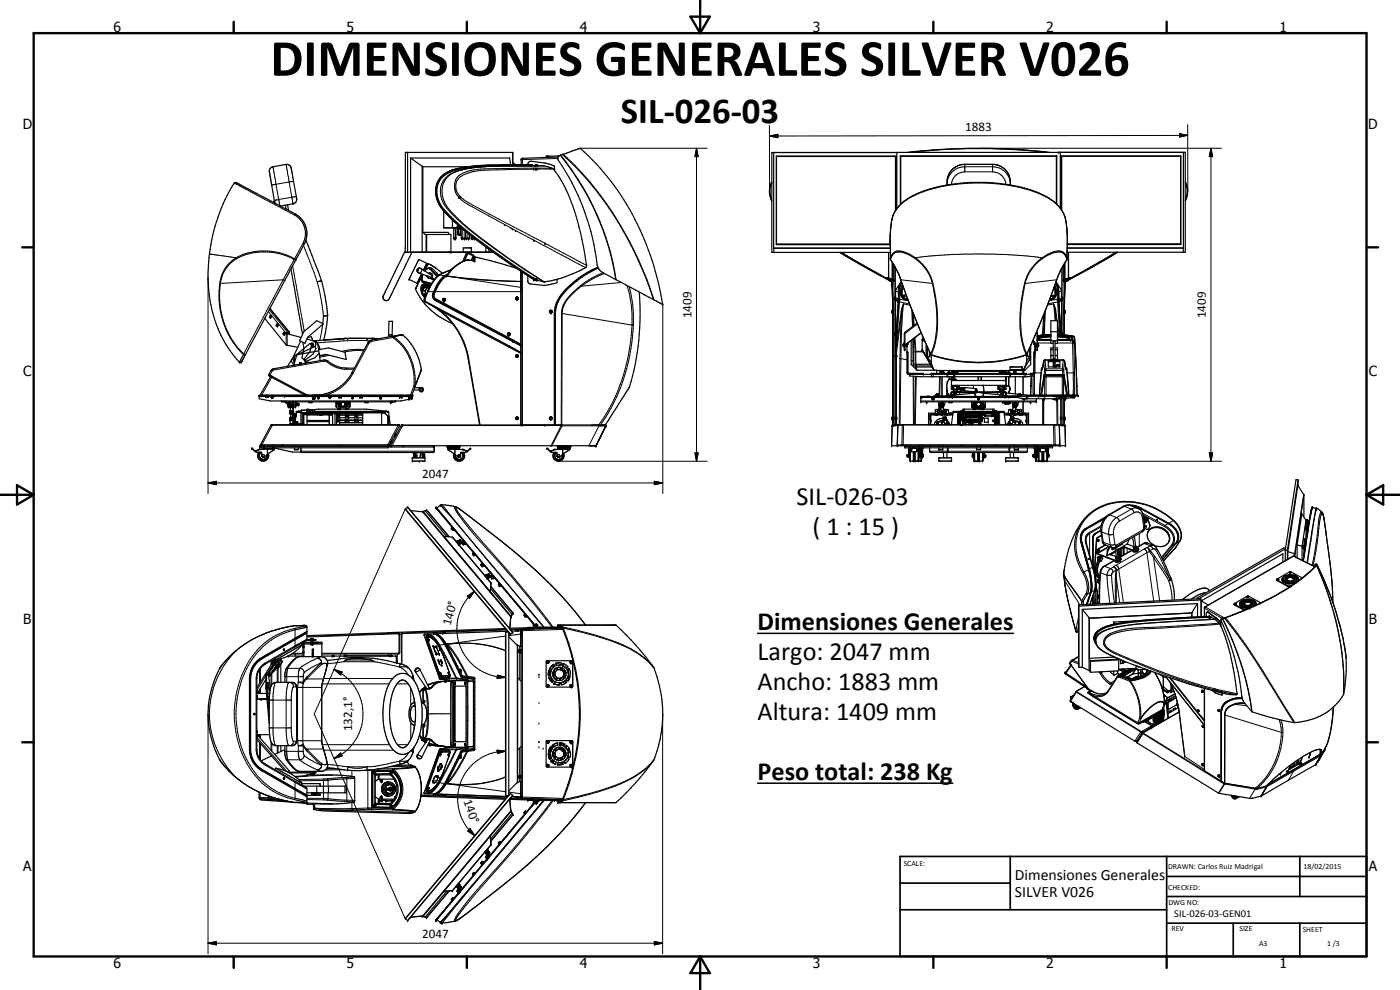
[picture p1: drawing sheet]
<svg xmlns="http://www.w3.org/2000/svg" width="420mm" height="297mm" viewBox="0 0 420 297" stroke-linecap="round" stroke-linejoin="round" font-family="sans-serif">
<defs><g id="words">
<text font-size="15.8" x="81.1" y="22.7">DIMENSIONES GENERALES SILVER V026</text>
<text font-size="11" x="186.3" y="36.8">SIL-026-03</text>
<g font-size="7.9">
<text x="239.1" y="151.4">SIL-026-03</text>
<text x="243.8" y="160.4">( 1 : 15 )</text>
<text x="227.4" y="188.9">Dimensiones Generales</text>
<text x="227.4" y="197.9">Largo: 2047 mm</text>
<text x="227.4" y="206.9">Ancho: 1883 mm</text>
<text x="227.4" y="215.9">Altura: 1409 mm</text>
<text x="227.4" y="233.9">Peso total: 238 Kg</text>
</g>
<g font-size="4.7">
<text x="304.6" y="263.9">Dimensiones Generales</text>
<text x="304.6" y="269.3">SILVER V026</text>
</g>
<g font-size="4.2">
<text x="34" y="9.6">6</text>
<text x="104" y="9.6">5</text>
<text x="174" y="9.6">4</text>
<text x="244" y="9.6">3</text>
<text x="314" y="9.6">2</text>
<text x="384" y="9.6">1</text>
<text x="6.8" y="38.7">D</text>
<text x="410.6" y="38.7">D</text>
<text x="7" y="112.9">C</text>
<text x="410.8" y="112.9">C</text>
<text x="7" y="187.1">B</text>
<text x="410.8" y="187.1">B</text>
<text x="7" y="261.4">A</text>
<text x="410.8" y="261.4">A</text>
<text x="34" y="290.4">6</text>
<text x="104" y="290.4">5</text>
<text x="174" y="290.4">4</text>
<text x="244" y="290.4">3</text>
<text x="314" y="290.4">2</text>
<text x="384" y="290.4">1</text>
</g>
<g font-size="3.9">
<text x="289.7" y="39.2">1883</text>
<text x="207.5" y="95.5" transform="rotate(-90 207.5 95.5)">1409</text>
<text x="361.9" y="95.5" transform="rotate(-90 361.9 95.5)">1409</text>
<text x="126.7" y="143.4">2047</text>
<text x="135.2" y="187.8" transform="rotate(-74 135.2 187.8)">140°</text>
<text x="105.7" y="219.4" transform="rotate(-90 105.7 219.4)">132,1°</text>
<text x="139.1" y="240.3" transform="rotate(71 139.1 240.3)">140°</text>
<text x="126.7" y="281.4">2047</text>
</g>
<text font-size="3.1" x="352.4" y="275.2">SIL-026-03-GEN01</text>
<g font-size="2.4">
<text x="271.2" y="259.7">SCALE:</text>
<text x="350.6" y="260.8">DRAWN: Carlos Ruiz Madrigal</text>
<text x="391.2" y="260.6">18/02/2015</text>
<text x="350.6" y="267">CHECKED:</text>
<text x="350.6" y="271.4">DWG NO:</text>
<text x="351.6" y="279.3">REV</text>
<text x="372" y="279.4">SIZE</text>
<text x="391" y="279.6">SHEET</text>
<text x="377.9" y="283.8">A3</text>
<text x="398.3" y="283.8">1 /3</text>
</g>
</g></defs>
<g fill="none" stroke="#000" stroke-width=".35">
<path d="M122.3 45.7v30M123.2 47.4v28.3M123.2 47.4h29.8l.2 2M123.2 47.4l3.5 2.5M126.7 49.9l13.7 .1M126.7 49.9v25.8M126.9 50v19.7M132.4 53.1a6.8 6.8 0 0 0-1.3 6.1 17.1 17.1 0 0 0 5.6 7.5l7.1 5.9M134.7 51.5l-2.3 1.5M134.9 51.3l-.1 .1M135.2 51.2l-.1 .1M135.4 51.2a6.3 6.3 0 0 0-4.6 5.4v2a9.3 9.3 0 0 0 2.4 4.7"/>
<path d="M135.5 51.1l-.2 .1M136.4 50.8l-.8 .3M137.1 50.7l-1.7 .4M138.2 50.4l-1.7 .4M139.7 50.2l-2.3 .4M144.2 49.7l-4.6 .5M146.1 49.6l-5 .4M147.4 49.5l-1.8 .1M150.3 49.5l-3.5 .1M151.1 49.5l8.7-.1 .1 .4M151.6 49.4l-2.4 .1M153.9 48.6l.8 .8"/>
<path d="M153.9 49.4v-3.7h-32.2l-.1 30h26.5M158.4 49.4l.3-.7 .6-.3 4.4 .5 2.7 1v1.3M160.1 49.8h.1M160.6 49.7l.1-.3h.5l.1 .4M161.3 49.7l-.7 .1M162.5 49.8h-11.6a50.9 50.9 0 0 0-15.1 1.6 6.4 6.4 0 0 0-3.5 10.1 54.6 54.6 0 0 0 12.8 11.6l15 10.3-.6 .1-9.8-6.7M163.1 49.8l2.8 .8a43.2 43.2 0 0 1 7.9 17.5l1.3 5.8 1 5.7a1.17 1.17 0 0 1-1.3 1.2 36.7 36.7 0 0 1-11.4 3.8M164.1 46.9h.1M164.7 46.9h-.8v.3M167.5 47.1l-10.7 .4-.4 .3v1.6M167.7 46.9l6.3-2.4a77.3 77.3 0 0 1 24.6 45.2l.3 1.7-18-9.6a3.3 3.3 0 0 1-1.7-2.6 71.6 71.6 0 0 0-11.8-31.5zM167.8 46.8l-3.6 .1"/>
<path d="M231.6 54.6a6 6 0 0 0 0 5.8M232.2 45.8v29.9M233 46.8h36M233 46.8v.1M233 46.8v26.6M233 46.9h35.8M233 46.9v26.4M268.8 46.9v16.3M269 46.8l-.2 .1M269 46.8v16.1M269.1 45.8h-37.5v29.9h35.6M270.2 46.8h46.9"/>
<path d="M270.2 46.8l.1 .1M270.2 46.8v14.5M270.3 46.9h46.7M270.3 46.9v14.3M272.4 45.7l1.3-.1a186.1 186.1 0 0 1 41.2 .1M273.1 45.7l5.4-.5a175.3 175.3 0 0 1 34.5 .4l1.2 .1M284.2 55.5a5.5 5.5 0 0 1 4.8-6.2h9.4a5.4 5.4 0 0 1 4.8 6.2M317 46.9v14.2M317.1 46.8l-.1 .1M317.1 46.8v14.5M318.2 45.7v16.7M318.4 46.8v15.9"/>
<path d="M318.4 46.8h36M318.4 46.8l.2 .1M318.6 46.9h35.7M318.6 46.9v16.1M354.3 46.9v26.3M354.4 46.8l-.1 .1M354.4 46.8v26.6M355.2 45.7v28.7h-34.9M355.7 54.6l.5 1a6.7 6.7 0 0 1-.5 4.7M82.2 60.8l6.3 3.4a6.7 6.7 0 0 1 2.8 9l-10.2 19.3M82.2 60.8l-11.6-6.1a50.3 50.3 0 0 0-5.9 41.9 31.4 31.4 0 0 0 7.4 12.2l.4-.2M82.4 60.3l-.4 .4"/>
<path d="M82.4 60.6l-.2 .2M82.5 61l-1.6-9a1.41 1.41 0 0 1 1-2l4-.7a2.04 2.04 0 0 1 1.8 2.4l1.3 7.6a1.38 1.38 0 0 1-1 1.8l-3.9 .7M85.6 61.6l.3 1.1M86.3 61.5l.3 1.7M91.8 72l1.2 3a62.2 62.2 0 0 1 4.9 15.7v.6a18.1 18.1 0 0 1-.3 9l-.5 1.8M121.6 75.3l-6.5 13.3a1.06 1.06 0 0 0 .5 1.6 1.06 1.06 0 0 0 1.4-1l6.6-13.5M121.6 74.4h.1M126.9 69.7l.7 .7h7.7v5.3M126.9 69.7h7.5l.5 .7M127.7 79.8l.2 .2M127.9 70.4v5.3M128 79l-.9 2"/>
<path d="M128 70.4v5.3M128.1 79l-2.4-1.1-2.9 5.9 2.4 1.2 1.3-2.8M128.1 79h-.1M128.2 79.3l-.8 1.7M128.2 79.3h.1M128.3 79.3l.3-.1 .9 .4 3.3 2.4M133.2 63.3l2.5 2.7 5.2 4.4M133.2 63.3v5.1l4.3-.1M135.8 66v2.4M136.2 68.4v3.1l.2 .2 .4-.2v-3.1M137.1 79.5l-1.4 1.2M137.4 67.5v.2"/>
<path d="M137.4 67.7l-.1 .6M137.4 67.7h.1M137.5 67.6l.1 2.8M137.6 67.6l.1 2.8M137.7 68.2h.1M137.7 68.2l.1 .2M137.7 67.8v.4M137.7 67.8h.1M137.7 67.8v.1M137.8 67.9v.3l.2-.2M137.8 68.4h.1M138.1 68.1l-.3 .3"/>
<path d="M138.2 68.2v2.2h-.8v-2.1M138.2 68.4h.2v3l.3 .3 .9-.2v-2.2M138.5 78.7l-2.4 1.6M139 75.7v-1.3h2.5v1.3M139.7 69.4l.1 2.2 1.1-.1v-1.1M140 75.7l-1.2 2.8-1.1 .6M140.2 75.9l1.8 .8M140.2 75.9l-1 2.5M140.3 75.8l1.8 .8M140.3 75.7l-.1 .2M140.9 70.4l4 3M141.4 70.8l.2 .9h.9"/>
<path d="M141.9 77.3l-.3 .8M142 77.3h-.1M142 77.2h.1M142 76.7l.1 .1M142 76.7h.1M142 77.3h.1M142.1 76.7v.1M142.1 77.2v.1M142.1 76.6l-.1 .1M142.1 76.6v.2M142.1 76.8l-.2 .5M142.1 77.3v1"/>
<path d="M142.1 77.3h.1M142.2 78.3l-2-.3-1.4 .5M142.2 78.3h.2M142.2 77.5h-.1M142.3 78.3v-1l.2-.2 12.5 3.4M142.5 71.7h.1M144.9 73.4l14.7 10.1M145.8 74.1v1.6M145.9 74.2l2.9 2M146.7 74.7v1M232.2 74.5h35M233 73.4h34.2"/>
<path d="M233 73.3h34.2M233 73.3v.1M252 75.7l15.7 8.9v-.8M252.4 75.7l13.6 7.8 .4-.2M252.5 75.7l13.6 7.8M267.7 78.7v6.9h.2v-6.6M267.7 78.7l-.5-.8v-4.9a24.8 24.8 0 0 1 1.2-9.2 15.8 15.8 0 0 1 9.8-6.8l.9-.3a53.2 53.2 0 0 1 12.4-2h4.4a41.5 41.5 0 0 1 19 4.8 10.6 10.6 0 0 1 5.3 9.9v8.6a22.7 22.7 0 0 0-3.1 6l-4.2 11.2-4.8 11.2M267.7 78.7l2.1 3.8 2.6 7.2 5.6 13.8M268.3 79.5v4.8h-.3v-.4M269.1 62.6v-16.9h86.6v30h-35.5M319.1 79.7v4.6h.3v-.4M319.4 79.2v6.4h.2l.1-1"/>
<path d="M319.6 78.9l-.2 21.6M320.3 73.2h34M320.3 73.4h34.1M333.3 76.7l-12 6.8M334.9 75.7l-8.4 4.9M335.1 75.7l-.9 .5M335.4 75.7l-15.8 8.9M354.3 73.2l.1 .2M355.1 74.4v1.3M79.4 95.5l6.5 8M80.8 95.1h.2M80.9 95l.3 .5z"/>
<path d="M81 92.6l5.8 7.1M81 95.1l.2 .3M81 92.5l5.9 7.2-.1 .2M81 95.1h.1M81.1 92.5l-8.6 16.1M81.1 94.7l.3 .4M81.1 94.7l.3 .5v-.2M81.1 94.7l.3 .3M82.9 97.7h.1M83 97.5l.3 .4-.1 .2zM83 97.7l.3 .3M83.1 97.6l-.1 .1"/>
<path d="M83.1 97.3h.1M83.2 97.2l.2 .5zM83.2 97.3l.3 .3M83.3 97.2l-.1 .1M85.1 99.8h.2M85.1 99.8l.4 .4v-.1M85.1 99.8l.1-.1 .3 .4M85.3 99.8l.2 .3M85.3 99.8h.1M86.7 99.7l-.6 .1-.2 .2M86.7 99.7l.1 .2M86.8 99.7l-.8 .3"/>
<path d="M86.8 99.9h.1M86.8 99.7h-.1M86.8 99.9l-.6 .2M87.3 80.7l3.5 19.6M91.2 99.5l3.9-3.3 2 1-4.8 4-.8 1.8-1.6-.8zM116.7 96.4h1.1l-.1 4.1-1.1-.1zM125.5 84.2l.3 .1M125.8 83.8h.1M125.8 83.8l.1 .2M125.9 83.7h.1M125.9 84.1h.1M125.9 84.1l-1.2 2.7a19 19 0 0 0 4.7 6.3 22.3 22.3 0 0 0 6.4 4"/>
<path d="M126.1 83.6l-.2 .5M126.1 83.6l-.3 .2M126.1 83.6h.1M126.4 86.7l.2 1.3 .9 1.4M126.7 82.6l.1-.3-.9 1.8M126.9 87.2l.8 .1M127.3 88.1l.4 .4M127.3 88.1l.6 .3M127.3 88.1h.7M127.4 80.9h.1M127.4 80.9l-.1 .3M127.4 81l-.1 .2"/>
<path d="M127.5 80.9l-.3 .2M127.7 86l-.6 .5-.2 .7M127.7 88.5h.2M127.7 87.3l.2 .8M127.8 85.9l.5 .1M127.8 85.9a1.41 1.41 0 0 0-1.3 1.4 1.41 1.41 0 0 0 1.3 1.3M127.8 86l.6 .3 .2 .4M127.8 85.9h.1M127.9 86a1.29 1.29 0 0 0-1.2 1.2 1.29 1.29 0 0 0 1 1.3M128 85.9l.2 .1M128.2 82.8h.1M128.2 82.8a.91 .91 0 0 0 1.4 .6"/>
<path d="M128.3 82.8l.1 .5 .6 .3M128.3 86l.2 .1M128.3 86.2l-.6 1.1M128.4 82.8l-.1 .3M128.4 86.3l-.2-.1a1 1 0 0 0-1.3 1M128.5 86.1l.2 .4zM128.7 91.2a22.6 22.6 0 0 1 9.8 10.2l1.7 4.9 3.7 21.2M128.9 81.9l-.2 .2M129 81.9l.7 .4 .1 .7M129 81.9l-.2 .1M129.1 81.9l-.5 .1h.2M129.4 83.5l.9 .5"/>
<path d="M129.6 83.4h.1M129.6 83.4l.8 .4M129.8 82.9l-3.5-2.4a.77 .77 0 0 0-1.1 .4 .77 .77 0 0 0 .4 1l3.9 1.3 .3-.2M129.8 83l-.2 .4M130.3 88.1v.1M130.4 83.8l-1.9 3.2-1.2 2.9 .2 .7 25.2 13.3M133 89.7v.5M133.1 90.3h.2M133.1 89.6l-.2 .5 .4 .2M133.1 89.6h.3M133.1 90l.2 .1M133.1 89.9v.1"/>
<path d="M133.3 89.5l-.2 .1M133.3 89.5l.3 .2M133.3 89.5l.1 .1M133.3 89.8v.3M133.3 89.8l-.2 .1M133.4 89.6l.1 .1M133.4 89.6l.2 .6M133.5 89.7h.1M133.6 89.7v.3M133.6 90.2l-.3 .1M133.6 90.1l-.3 .2M133.6 89.7v.5"/>
<path d="M135.2 81l-1.5 .6a7 7 0 0 0-3.3 2.2M135.5 80.9l-.5 .2M135.9 80.5l-1.6 1.8a13.7 13.7 0 0 0-4 5.8M152.4 100l.4-.1 .2 .2-.2 .5-.5-.2zM154.8 89.4v.3M154.8 89.7l.4 .2M154.8 89.7l.5 .1M155 89.5v.1M155 89.6l.1 .1M155.1 89.3l.2 .1-.2 .3M155.1 89.3l-.1 .2M155.1 89.3v.1"/>
<path d="M155.1 89.1l.3 .1M155.1 89.2l.4 .2M155.1 89.2l-.3 .2M155.3 89.9h-.2M155.4 89.2l-.3-.1-.3 .3M155.4 89.2l.1 .3M155.4 89.2l.1 .1M155.5 89.3v.2M155.5 89.4l-.2 .5M155.5 89.5l-.3 .4M156.3 85.2h.1M156.3 87.2h.1"/>
<path d="M156.3 81.7h.1M156.3 81.4v21.9l-25.7-13.7-.4-.5 .1-.9M156.4 81.4v46.1M158.4 82.7v1.8l.4 .6 .5 .1 4 .4 1.3-.1 2.6-.7v-1M159.9 83.4h.1M160 83.4h.2v.6M160.1 83.5h.1M160.1 83.4v.6h.5M160.2 83.8l.4 .1M160.6 83.9h.7l-.1 .2M160.6 83.9l.1 .2h.5M160.7 83.8h.1"/>
<path d="M160.7 83.8h.5M161.2 83.8l-.6 .1M161.2 84.1l2.4 .5M164.9 93.5l.2 .4M164.9 93.6l.2 .3M165.1 93.9h.3M165.1 93.9h.2M165.1 93.6l.2-.3 .1 .1-.1 .2M165.1 93.6h.2M165.3 93.1l-.4 .4M165.3 93.1l.4 .3M165.4 93.1l.2 .3"/>
<path d="M165.6 93.4v.2M165.6 93.7l-.2 .2M165.6 93.6v.1M165.7 93.6l-.1 .1M179.4 80.2a25.6 25.6 0 0 0-12.2 10.2l-.5 1.4-.3 2.2v33.5M179.5 80.3a23.9 23.9 0 0 0-12.4 10.7l-.6 2.6v33.9M191.8 87.6a72.4 72.4 0 0 1-3.1 28.9l-7 11M198.9 91.4h.1M266.4 83.3l.3 .2M266.7 83.5l.8 .2M266.7 83.5l1 .3M266.8 83.9l.1 .2 .6-.2"/>
<path d="M266.9 83.7l.3 .1M266.9 83.7h.1M267.2 83.8h.1M267.4 83.8l-.7 .1h.8M267.7 84.6l.2 6.8v36.1M267.8 93.1h.2v.8l-.3-.2zM267.8 85.6l.2 7.5M267.9 83.9l.4 .1M268 93.9v31.2M268.4 89.5h.1M268.4 89.7h.1M268.4 89.6h.1"/>
<path d="M268.4 89.6l.1 .1M268.5 89.3l-.1 .1M268.5 89.3l-.1 .2M268.5 89.8h.2M268.5 89.8h.1M268.7 89.1l.1 .8M268.7 99.9h.1M268.7 99.9l-.1 .1v.6M268.8 89.1l-.3 .2v.5M268.8 99.9v.8M268.8 89.1v.8M269.2 89.9h.1"/>
<path d="M269.2 90l.4 .3v-.8l-.2 .8M269.2 89.8h.1M269.2 90h.1M269.2 89.8v.1M269.3 89.6v.1M269.3 89.6h.1M269.3 89.6l-.1 .6M269.7 89.7l-.9 13.6v-13.4M270 85.5l-.1 .4M270.3 84.8l.2-.3-1.7 2.6v2M270.5 84.5l-.6 1-.2 1.6v3l-.9 13.7v2l.2 .2v21.5l-1.3 .1M270.8 89l.9 .6"/>
<path d="M270.8 86.4l-.2 1.4 .2 1.2M270.8 86.4a2.93 2.93 0 0 0 .1 2.6M270.9 85.6l-.4 1a2.27 2.27 0 0 0 2 3.4M271 85.9l-.2 .5M271 89.2l.7 .4M271.2 88.6h.1M271.2 88.7h.3M271.2 88.6l.1 .3M271.2 88.6l.2 .3M271.3 88.7h.1M271.3 88.7l.1 .1M271.4 88.7l.1 .1"/>
<path d="M271.4 88.6h-.1M271.5 88.6l.1 .1M271.5 88.7l-.1 .2M271.6 88.7l-.3 .2M271.7 89.6l.7 .1M274.3 94.6l-.4 .2M275.2 96.9l-3.6 2.8v.4l-.2 .1v4.7h.2v-1.3M276.4 99.8l-4.8 3.7M276.5 99.9l-4.8 3.6M311.1 99.6l.3 .5v4.8h-.2v-1.3M313.2 94.6l.2 .2M315.4 99.5h2"/>
<path d="M315.8 88.9h.1M315.8 88.7v.2M315.9 88.6h.1M315.9 88.6l-.1 .3M315.9 88.7l.1 .2M315.9 88.7l.1 .1M315.9 88.8v.1M315.9 88.6l-.1 .1M316 88.8h-.1M316 88.6l.1 .3M316 88.6v.4M316.1 88.9h-.3"/>
<path d="M316.4 86.1l.2 .9M316.5 85.7a3 3 0 0 1-.5 4l-1 .3M316.6 87a1.75 1.75 0 0 1 .1 1.8 1.75 1.75 0 0 1-1.6 .9h.5M316.6 87l.1 .9M316.7 88.3l-.3 .7-.6 .5M317.6 86.4l.1 .3M317.6 86.4l-.7-1.8 1.7 2.7v13.2M317.6 86.4l.1 3.7M317.7 89.7l.7 10.8M317.9 89.6h.1M318 89.6l.1 .6-.3 .1v-.8l.1 .8M318 89.6h.1"/>
<path d="M318.1 89.9v.1M318.5 89.1l.4 .3M318.6 99.9l-.1 .6M318.6 99.9l.2 .1v.5M318.6 99.9h.1M318.7 89.1l-.2 .8M318.9 89.3v.4l-.2 .1M318.9 89.3v.3M319.1 83.9v.4M319.3 93.1l.3 .2v.4l-.3 .2M319.4 83.9l-.3 .1M319.5 85.6l-.1 14.9"/>
<path d="M319.8 83.9h.8M319.9 83.8h.7l-.1 .3-.6-.2M320.4 83.7h.1M320.5 83.7l-.5 .1M320.5 83.5h.1M320.6 83.5l-1 .3M321 83.3l-.4 .2M324.9 81.6l-3.5 1.9-.4-.2M72.5 108.6h.1M72.5 108.5h.1M77.8 118.6l46.1 .1zM77.8 119h1.9"/>
<path d="M77.8 118.8v.8l3.3 .7h39.2l3.3-.7M79.4 118.7h1.3M79.7 118.9v.4h.7v-.4M79.9 118.6h.1M80.3 118.6h.1M81.1 112.8l.1 .3-3.1 5.5h45.5l2.5-6.7a3.4 3.4 0 0 0-.2-3.3 15.4 15.4 0 0 0-5.2-8.2l-9.7 1.9-.5 .4-4.9 9.2a12.8 12.8 0 0 1-11.2 6.7M81.4 118.7l.6 .2M81.4 119.1h.6M81.4 118.9v.4l.6-.2M81.4 119.1h.1M81.4 119h.4M81.5 118.9l-1.1 .1"/>
<path d="M81.6 119.3h.3M81.6 118.6h.1M81.7 118.9h.1M81.8 118.9v.1M81.8 119l.1 .1M81.9 118.9h-.1M81.9 119.3v.1M81.9 118.6h.1M81.9 119.3h.1M82.1 118.7v.3M82.1 119l-.2 .1M82.1 119l-.1 .1"/>
<path d="M85 100.2v-.2l.4 .5M85 100.2l.3 .4 .1-.1M85 100.2h.1M85.1 100.2l.3 .3M85.1 100.1v.1M85.4 118.8v.2h34.6M85.9 100h.1M85.9 103.5h.1M85.9 100l.3 .1M85.9 103.5l.3 .1M86 103.5l.3 .1M86 100l.1 .1"/>
<path d="M86.1 103.6h.2M86.2 100.1l4.2 1.2M86.2 100.1l.1 .1M86.3 103.6l3.1 .6M87.7 107.7l-1.4 2.2M90.2 102.4l-2.8 6 .9 1.2M90.3 118.6h.1M90.3 118.7v.1M90.3 109.2l-.2-.4v.5M90.9 102.7l.3 1.8M91.2 104.5l-.6 2.8 1.4 1.6M91.2 104.5h.1"/>
<path d="M91.7 109l-.1-1 2.3-1.7 .9-1.7-.3-.6-6.1 2.8v2.8M91.9 108.5l1 .3M92.1 101.7l2.1 .6M92.3 101.3l1.2-.3 .3 1.2M93.5 103.3h.1M93.4 103.2v.1M93.5 103.1h.1M93.5 103.6l-.5 1.8-1.7 2.3 .4 1.3 .2-.6 2.6-1.1 1.3-1.3 .3 2.2M93.5 103.6l-.5-.6-5.1 4.3 .5 2.3M93.5 103.3l.3 .1M93.5 103h.1M93.5 103v.1"/>
<path d="M93.5 103.1l.1 .2M93.6 103.1l-.3 .3M93.6 103v.1M93.6 103h.2a.41 .41 0 0 1 .1 .6 .41 .41 0 0 1-.4 .2M93.6 103l-.4 .3M93.6 103.3l-.2 .2M93.7 103a.51 .51 0 0 1 .4 .6 .51 .51 0 0 1-.6 .4l-.1-.1M93.7 103l.1 .3M93.7 118.7l.1 .1M93.8 119h.1M93.8 103.3v.3h-.3M93.8 103.3v.1"/>
<path d="M93.8 103.1h.1M93.8 119h.7M93.8 103.4l-.1 .4-.2-.1M93.9 118.6h.1M93.9 119h.1M93.9 119.5v.3M93.9 119.8h.5M93.9 119.8h.1M93.9 118.7v.1M94 119h.1M94.1 118.6v.1M94.1 102.3h.1"/>
<path d="M94.2 102.3l.5 .5-.1 1.3M94.3 119h-.1M94.3 102.4l1 .6 .3 1.9M94.3 118.7v.1M94.4 119h.1M94.4 119.8h.1M94.4 119.5v.3M94.5 119v.5h-.7v-.5M94.6 118.7v.1M95.4 103.3l.6 1.6M95.5 119.3h.1M95.5 119v.6h.2v-.6"/>
<path d="M95.5 119v.6M95.6 104.9l3-.5 4.9 1.3 .4 2.2-6.1-1.6-1.9 .4zM95.7 119.3h.1M95.7 119v.6M95.7 105.3l-6.6 1.1-.8 2.6 .1 .6M98.6 119l.7 .1-.3-.1M98.6 119h.1M98.7 119v.3h.6v-.3M98.8 119.3h.4M98.8 118.6h.1M98.8 118.7v.1M99 119l-.3 .1"/>
<path d="M99 119h.1M99.2 119.3v.1M99.2 118.6h.1M99.2 118.7v.1M99.2 119.3h.1M101.8 119v.3h.6v-.3M101.9 118.6h.1M101.9 118.7v.1M102.3 118.6h.1M102.3 118.7v.1M103.2 101.6h10.5M103.6 101.5l-6.4 .5"/>
<path d="M105.1 101.5l-10.9 .8M105.7 119.3h.1M105.7 119v.6h.2v-.6M105.7 119v.6M105.9 119.3h.1M105.9 119v.6M106.4 110.4a10.8 10.8 0 0 1-8.5-2.3l-.5-.1-15.4 2.7-.6 .3-.7 1.4 .5 .5M108 119v.3h.7v-.3M108.2 118.6h.1M108.2 118.7v.1M108.5 118.6h.1M108.5 118.7v.1"/>
<path d="M108.7 101.5l4.7 .2M111.9 101.5l.4 .1M113.9 118.7v.1M113.9 119v.4h.6v-.4M114 119.5h.4M114 119.5h.1M114 118.6h.1M114 119.4v.1M114.2 118.7v.1M114.4 119.5h.1M114.4 118.6h.1M114.4 119.4v.1"/>
<path d="M114.5 118.7v.1M116.7 100.4v.7M117.5 100.5v.5M119.7 118.7h1.2M120 118.9v.4h.6v-.4M120.1 118.6h.1M120.5 118.6h.1M120.6 100.4h.1M120.6 119h3.1M122.3 118.6h.1M122.3 118.7v.1M122.5 118.7l.1 .1"/>
<path d="M122.6 119v.4h.6v-.4M122.6 118.7v.1M122.7 119.5h.4M122.7 119.5h.1M122.7 118.6h.1M122.7 119.4v.1M122.8 118.7l.1 .1M122.8 119.8h-.2M122.9 118.7v.1M123.1 119.5h.1M123.1 118.6h.1M123.1 119.4v.1"/>
<path d="M123.2 118.7l-.1 .1M123.6 119.3h.1M123.6 119v.6M123.7 118.8v.8h-.1M124.2 117h1.7M124.4 116.3h1.8M126 116.5v.1M126.1 116.4a.51 .51 0 0 1 .8 .3v.6l-.6 .2-.4-.4zM152.6 100.3l.1 .1M152.6 100.2v.1M152.7 100.1v.3M152.7 100.1l-.1 .1"/>
<path d="M153 100.2l-.1-.2h-.5l-.1 .4 .4 .2M153.1 100.2l-.4 .5M154 102v.3M154 102.3l2.3 1.2v24M154.4 102.3v.2l-.4-.2M155 107.2h.3M155 106.5l-.2 .3 .3 .4M155 106.8l.3 .1zM155.1 106.5l.4 .1 .1 .2M155.5 106.8l-.2-.3h-.4l-.1 .3 .1 .3M155.5 106.8l-.2 .4M155.6 106.8l-.4 .4"/>
<path d="M268.6 100.6h.2M268.6 100.6h.1M268.9 106.5l-.2 .5 .3 .2M268.9 106.5h.1M269 106.6l.1 .5M269 106.4l-.1 .8M269 107.1h.1M271.1 103.3h.2M271.1 103.8h.2M271.1 103.3v.5M271.3 103v.8l.1-.8M271.3 104h.1"/>
<path d="M271.6 103.5h.1M271.6 103.5l-.2 .1h.2M271.7 103.5l-.1 .1M272.1 103.3h.1M272.1 103.8h.1M272.1 103.2v.7h-.5M272.2 103.1v8.7l.2 .4 13.8 .1M272.2 105.7h.2v6.1M272.4 111.8l.2 .3h4.5v.2M272.4 102.9v.4h-.2M272.4 111.8l.4 .3M273 112.3v.5l3.3 .2h9.9"/>
<path d="M273.2 102.4h.3v6.9l1.7 1.8h5.9v1M275.2 111h.1M276.6 119.3l-.3 .3v1h34.7v-1M276.8 105.1l3.5 6-.3-.7a7.1 7.1 0 0 1-.5-3.9M277.1 105.5v.1M277.1 101.5l-.3 .4v3.3M278 103.5l-.1 2 .2 1.2 .3 .5M278 103.5l1.5 3M278.1 119.2v.1M278.2 118.9v.1M278.4 107.1h.1M278.4 104.3v2.9"/>
<path d="M279 118.9v.1M279 119.2v.1M279 105.8v1.2l-.6 .2M279.7 119.5a.32 .32 0 0 1 .5-.1 .32 .32 0 0 1 0 .5h-.4zM279.8 119.5h.4v.3h-.4zM280 119.5l.1 .2zM280.8 118.8v-.3h1l.1 .3M280.8 118.7h1.1M280.9 118.5l.2-.3 .6 .1 .1 .2M281.1 119.2v.1M281.1 111.2h25.9M281.3 119.2l.1 .1"/>
<path d="M281.8 118.7h.1M282.6 111.3h.3M282.6 111.2v.9M282.7 113v5.8M282.9 111.6h.3M282.9 111.3v.8M282.9 111.3l.1 .8M283 111.6v.2M283.2 111.6v.4M283.2 111.6v.1M284 119.2v.1M284.1 116.8l.2 1.9"/>
<path d="M284.1 116.9l.3 1.2M284.1 116.9l.1 .4M284.2 118.2l-.1 .4h.2M284.2 117.3l.3 1.5v-.5M284.2 118.2v.4M284.2 118.2h.1M284.2 117.3l.1 .3M284.3 117.8l.1 .3M284.3 114.6h.1M284.3 117.9l.3 .5M284.4 118.1l.2 .4M284.4 114.6l-.1 .3"/>
<path d="M284.5 118.4h.1M284.6 118.5l.1 .1M284.6 118.4v.1M284.6 118.4l.2 .2M284.7 118.6l.1 .1M284.7 118.5l.2 .1M284.7 118.6v.2M284.8 118.6h.6M284.8 111.2v.6h.8M284.8 119.2v.1M284.8 111.6l-.4 .2v.3M284.8 118.7h.6"/>
<path d="M284.8 118.7l.1 .1M284.8 113v.8M284.9 118.9v.1M285.4 118.7l-5 .1v.2M285.5 113.8l-.8 .2a4.7 4.7 0 0 0-.6 2.9M285.6 118.6h.4M285.6 111.2l.1 .8M285.6 118v.7M285.6 118.7l-.3 .2M285.7 114.3l-.2-1v2.3h16.4v-2.3l-.1 1M285.7 113.8h.5M285.7 118.9v.1"/>
<path d="M285.7 114.1h.5M285.7 114.2h16.1M285.7 111.2v.9M285.8 119.2h.1M285.8 117.8l-.2 .2M285.8 118.7l-.1 .3M285.8 113v.8M285.8 118.7v.3M285.9 118.6h.1M286 111.2v.9M286 111.5h.1M286 118.6l.2-.1-.6 .2"/>
<path d="M286 118.7v.3M286 118.6l-.1 .1M286.1 111.2v.9M286.2 118.6l-.2 .2M286.2 118.7h.2M286.2 117.3l1 .1M286.2 112.1v2.1M286.3 117.6h.8M286.3 111.2v.9h-6.8v.2M286.3 116.8h.1M286.3 117.8v.6h.8v-.6M286.4 118.5v.3"/>
<path d="M286.4 118.7h.1M286.4 118.4h.1M286.5 117.8h.1M286.5 111.2v.8h-.2M286.5 113.8l.7 .4M286.5 112.1h21.4v.2M286.5 111.2v3M286.6 117.5h.1M286.8 117.8h.1M286.9 117.8h-.1M286.9 111.2v.6M286.9 118.4h.1"/>
<path d="M287 111.2v.6M287.1 116.8h-.9M287.1 116.8h.1M287.1 116.8v.5M287.2 111.2v.6h-.7M287.2 116.4v.2M287.2 116.5l-.1 .3M287.2 111.5h.3M287.3 116v1.4h-1.1v-1.1h-.4l.3 .2v1.1M287.3 116.3h.3l-.2 .2v1.1M287.3 116.3l-.1 .1M287.3 116.4l-.1 .1"/>
<path d="M287.3 115.6v.2M287.3 116.4l-.2 .4M287.5 111.2v.3M287.6 111.2l-.1 .3M287.6 111.4h12.3M287.9 116.6l-.3 .2 .1-.8h-2v.8h-.2v-.8l2.2-.2 .2 .2v.8l.4 .2M288 117.6v.2M288.2 117l1 .1M288.3 116.3l.1 .1M288.4 116.4l.2 .4-.3 .2M288.5 116.3l-.6 .2M288.5 116.3l.7 .1"/>
<path d="M289.2 116.4l.4-.1 3.5 .5a.56 .56 0 0 1-.4 .8l-3.5-.5M289.2 116.4v.7M291.5 119.2v.1M292.1 115.6v.9M292.2 117.6h.1M292.4 117.9l.5 1.1M292.9 117.8l-7.2 .8M293.4 119.5l.5-.1v.5h-.5zM293.5 111.2v.2M293.5 113v1.2M293.6 119.6l.2 .1zM293.6 119.4l.3 .1-.2 .4-.3-.1z"/>
<path d="M294.5 117.8l7.3 .8M294.5 111.2v.2M294.5 113v1.2M295 115.6l.3 2M295.1 115.7v.2M295.1 118.7v.3M295.2 118l-.2 1 .2-.8M295.9 119.2v.1M299.4 117.6v.2M299.9 111.2l.1 .3M299.9 119.2v.1M300 111.5h.2"/>
<path d="M300 111.2v.3M300 117.6v-1.1l-.2-.2h.3v1.1h1.1v-1.1h.4l-.2 .2v1.1M300.1 118.4l-.1 .6M300.1 117.3h1.1M300.2 111.2v.6h.8M300.3 117.5h.7M300.3 117.8v.6h.7v-.6M300.4 118.4h.1M300.4 117.8h.2M300.4 111.2l.1 .6M300.6 111.2v.6M300.6 117.5h.1"/>
<path d="M300.8 117.8h.1M300.9 111.2v.6M300.9 117.8h.1M300.9 116l-.3 .8M300.9 118.4h.1M301 111.2v.8h.1M301.1 116.8h-.8v.5M301.1 116.8h.1M301.1 116.8v.5M301.1 111.2v.9M301.4 111.2v.9M301.4 111.5h.1"/>
<path d="M301.6 119.2v.1M301.6 117.8l.2 .2M301.7 117.8h-16l-.1 .2M301.7 115.8l.1 .1M301.7 111.2v.9M301.7 118.9v.1M301.7 117.9l.1 .1M301.8 118v.7l.2 .2M301.8 115.9v.9h-.2l.2-.1-.1-.7h-2l.1 .8h-.3v-.8l.2-.2 3.1 .2M301.8 113v.3M301.8 115.6v.2M301.9 111.2v.8h-.2"/>
<path d="M302 118.6l.2 .2M302 118.6l-.1-.9-.3-.1h-15.8l-.4 .1v1M302 117.9l3.6 .4M302.2 118.8v.1M302.5 118.9v.1M302.6 119.2v.1M302.7 111.6l.4 .2v.3M302.7 111.2v.6h-.8M302.8 111.2v.5M302.8 113v3M302.8 117.9v.1M302.8 119.2v.1"/>
<path d="M302.8 116l.3 .8M303.1 116.8l-.3 1.2M303.1 116.5v.1M303.1 116.7l-.4 1.3M303.1 116.6l-.4 1.4M303.1 116.6v.2M303.3 119.2v.1M304.2 111.6h.2M304.2 111.6v.5zM304.3 111.6v.5M304.3 111.7v.3M304.4 112.1v-.8h.4v.8"/>
<path d="M304.7 111.2v.1M304.7 113v5.2M304.8 111.5v.6M304.8 111.6h.1M305.5 118.5h1M305.6 119.3h-29.1M305.6 119v.3l1.2 .3h12.5M305.6 118.3h.8l.1 .5M305.6 118.3l-.1 .4M306.4 118.5l.1 .2-1 .1M306.5 118.4l2.8 .2v.2M306.7 110.1v.8"/>
<path d="M307 119.6l.4 .4 .3-.4M307.1 119.6l.2 .3 .3-.3M307.2 119.6l.2 .2M307.4 119.6v.1M307.4 119.7v.1M308.1 106.4a7.3 7.3 0 0 1-1.1 4.8M308.1 106.4a44.6 44.6 0 0 1-26 .9l-2.6-.8M308.4 105.9v.9l.6 .3M309 118.8v.2M309 118.6l14.5 .1-21.3 .1M309 118.8v.2h-32.7v.2h29.3M309 107.1h.1"/>
<path d="M309.1 104.4v2.7M309.3 103.8v5.5l-1.7 1.7-.4 .1v1M309.3 107.4l-2.3 3.8M309.3 106.9l-.2 .2M309.8 112.3l-.1 .5-1.2 .2h-22M310 102.4h.1M310 102.3l1.1 1.2M310 102.2l1.2 1.3M310.3 102.6v.7h.3M310.3 111.8l-.3 .3M310.6 105.7h-.3v6.2l-1.1 .2v.2M310.6 105.2h.1"/>
<path d="M310.6 102.9v8.9l-.4 .5h-23.7M310.6 103.1h.2M310.6 103.9h.6M310.7 103v.1M310.7 103.9l-.1 1.3M310.7 104.9v.1M311.1 103.5h.1M311.1 103.5l.1 .1M311.2 103.6h.2M311.2 103.5h.2M311.4 103v1M311.4 101.9l4 .1"/>
<path d="M311.4 102h4M311.4 101h.2M311.4 100.9l.1 .1M311.4 101.9h.3M311.4 103.8h.1M311.5 103.3h.1M311.5 103.8h.1M311.5 101h.1M311.5 103.3v.5M311.6 101h.1M311.6 101.9h-.1M311.6 101.9h.1"/>
<path d="M311.6 118.8v.2h2v-.2M311.6 103.3v.5M311.6 103.3h.1M311.6 101l.2 .9h3.6M311.7 103.7l-.1 .1M311.9 101.1l-.2 .1M312.1 118.5v.1M312.2 101.1l-.5 .2M312.2 101v.1M312.9 110.3l-.1 .3M312.9 110.3l-.4 .4-.4 7.8M313 119.8h.5"/>
<path d="M313 118.6h.1M313 118.7v.1M313 119.6v.2M313 119.8h.1M313.3 108.3l-.1 .1M313.5 119.8h-.1M313.5 118.6h.1M313.5 118.7v.1M313.5 119.6v.2M313.7 100.9l-.2 .1M313.7 100.9l-1.5 .2M313.8 100.5l-2.4 .3"/>
<path d="M314.6 108.4h1.5M314.7 100.8l-.2 .1M314.8 100.8h.6M314.8 100.8l-1.1 .1M315.4 102.2h2M315.4 100.4l-4 .4M315.4 100.5h-1.2M315.4 100.6l-3.7 .4M315.4 101l-3.4 .3v.6M315.4 101.1l-3.4 .3M315.4 104.9h.7M315.4 106.7h.7"/>
<path d="M315.4 100.8l-3.7 .3M316.1 119.8h.5M316.1 103h-.7v-6.8h2v6.8h-.8M316.1 108.2h-1.5v1.9h3.5v-1.9h-1.5M316.1 108h-2.6a1.25 1.25 0 0 0-.4 1.4l-.2 .9M316.1 110.1v-7.7h.5v7.7M316.1 118.6h.1M316.1 118.7v.1M316.1 119.6v.2M316.1 108.4h.1M316.1 104.4h-.7v3.5h.7M316.1 119.8h.1"/>
<path d="M316.2 107.7v2.4M316.2 118.8v.2M316.2 107.7h.3M316.5 107.7v2.4M316.5 108.4h.1M316.6 119.8h.1M316.6 108.4h1.5M316.6 108l2.7 .1M316.6 110h.4M316.6 118.6h.1M316.6 118.7v.1M316.6 119.6v.2"/>
<path d="M316.6 104.4h.8v3.5h-.8M316.6 104.9h.8M316.6 106.7h.8M317.2 118.8v1.5h-.2v-1.3M317.3 109.6h.1M317.4 100.4l2 .1M317.4 101l3.2 .3v.6M317.4 100.6l3.5 .4M317.4 100.8l.5 .1M317.4 100.8l3.5 .3M317.4 102h4.2M317.4 101.1l3.2 .3"/>
<path d="M317.4 100.5l4.3 .5M317.5 109.6h-.2M317.5 109.6h.1M317.7 118.7v.6h1v-.4M317.8 119.3h.4M317.8 118.6h.1M317.8 119.3h.1M317.8 118.9h.1M317.8 119.3l.1 .1M317.8 100.8l.1 .1M317.9 119h-.2l.3 .1M317.9 118.9v.1"/>
<path d="M317.9 119l.1 .1M317.9 118.9l.1 .4M317.9 109.6h-.8l-.1 .5M317.9 109.6h.1M317.9 109.6v.5M317.9 100.9l2.4 .2M317.9 110h.2M318.1 118.6h.1M318.2 119.3h.1M318.2 119.3v.1M318.3 119.6v7.9h1.2M318.5 118.6h.1"/>
<path d="M318.9 100.9l.2 .1M318.9 118.7l-2.7 .3v-.2M319.2 119v.5h.7v-.5M319.2 119h.7M319.2 118.7v.1M319.3 119.8h.5M319.3 119.8l.1 7.7M319.3 119h.1M319.3 118.6h.1M319.3 119.5v.3M319.3 108.1h.1M319.4 100.5l2.7 .4 .4 .4 .7 17.3h-13.9l.2-5.8"/>
<path d="M319.4 108.1l.4 2.2M319.4 119.8v7.7M319.5 119h-.1M319.5 118.7l.1 .1M319.6 118.7v.3M319.6 119h.1M319.8 110.3l.4 .4 .1 1.2 .4 5.3-.1 1.4M319.8 110.3l.1 .3M319.8 118.6h.1M319.8 119.5v.3M319.8 119h.1M319.8 119.8h-.1"/>
<path d="M319.9 118.7v.1M320.3 101v.1M320.3 101.1l.6 .2M320.3 101.1h.1M320.6 101.1l.3 .1M320.9 101h.1M321 101.9h.1M320.9 101l-.1 .9h-3.4M321 101.9h.5M321 101h.3M321 101h.1M321.1 101h.4"/>
<path d="M321.3 101h.1M321.4 101.9h.1M321.5 119.3h.1M321.5 119.3l-1.7 .3M321.5 101h.1M321.5 101.9h.1M321.5 118.7v.1M321.5 101h-.2M321.5 101.9h-.2M321.6 119l-.1 .3M321.6 101.9v.1M321.6 101h.1"/>
<path d="M321.7 101l-.1 1M321.7 102h.1M321.7 102h-.1M321.7 101l-.1 .9M321.8 101l-.1 1M321.9 118.8v.2h-3.2M321.9 118.6h.1M322.3 118.6h.1M322.4 118.9v.4h-.6l-.1-.3M322.7 118.7l-.8 .2M76.7 135.4l-1.2-.9 1.3 1M76.8 135.5l1.6 .2"/>
<path d="M77.5 134.9h.6M77.5 134.9v.1M77.5 134.9h.1M77.7 135.7a1.67 1.67 0 0 0 1.1 2.6 1.67 1.67 0 0 0 1.7-2.2M77.9 134h.2M77.9 134v.4h.2v-.4M78.1 134.9h.1M78.3 133.8l-.2 .2M78.4 135.7a1.16 1.16 0 0 0-.5 1.5 1.16 1.16 0 0 0 1.5 .6 1.16 1.16 0 0 0 .7-1.4M78.8 136.4h.4l.2 .3-.2 .3h-.4l-.2-.3zM79 134.5h.4M79 134.5h.1"/>
<path d="M79 133.5v.1M79 134.4v.1M79.2 134.5l-.2 .3M79.4 134.5h.1M79.4 133.5v.1M79.4 134.4v.1M80.3 134.8h-1.9l-1.7 .4 .1 .3M81.9 134.5h.4M81.9 134.5h.1M81.9 133.5v.1M81.9 134.4v.1M82.2 134.5l.1 .4"/>
<path d="M82.3 134.9h.1M82.3 134.9l-3 2.3-.4-.1-.3-.3-.2-1.1M82.3 133.5v.1M82.3 134.5h-.1M84.4 120.3l.2 .3h1l-1.1-.3M84.7 133.5v.1M84.8 133.5v.1M85 133.5v.1M85.8 120.3v.3h31.6v-.3M85.9 120.6v.2l.2-.2M86.4 121.7h.1M86.4 120.9v.8"/>
<path d="M86.5 120.6v1.5h.5v-1.5M86.5 120.9l-.1 .8M87 125.9l.2 .3 .8-.2M87 125.6h.2M87 121.7l.1 .1M87 126l.1 1.1-.2 .3M87 121.9l.2 .3M87 121.6h.1M87 125.6v.3M87 125.3v.3M87 123.7h.1M87 123.3l.1 .1"/>
<path d="M87 125.3l.4 .1M87.1 126l.3 .1M87.1 125.2h.1M87.1 123.4h.8M87.1 123.7h1M87.1 123.7h.1M87.1 123.3h-.1M87.1 124.1h.1M87.1 124l.1 .1M87.1 125.7h.8M87.1 124l.2 .1M87.2 120.8l-.1 .2"/>
<path d="M87.2 123.2l-.1 .9M87.2 122.2h.1M87.2 122.2v.1M87.2 123.2h.8M87.2 125.6l.1 .1M87.2 124.1h.1M87.2 125.6h.2M87.2 125.1h.1M87.2 125.1v.1M87.2 125.2l.2 .1M87.2 125.1l-.2 .2M87.2 120.6v2.6"/>
<path d="M87.2 120.6l-.2 .3M87.3 120.6h-.1M87.3 124.1v1.1M87.3 125.3h.5M87.3 127.2h.5M87.3 123.7l.1 .1M87.4 126.1h.1M87.4 125.6h.3M87.4 125.7v.4M87.4 125.7h.1M87.4 123.8v.3M87.4 123.8h.5"/>
<path d="M87.4 125.4v.2M87.7 121.1v.7M87.7 121.8l.2 .1 .1-.3v.5M87.7 121.1v.9l.2 .3M87.8 124.6h.5M87.8 125.1l.1 .1-.2 .1M87.8 120.7l-.1 .4M87.8 125.7h-.1M87.8 127.2h-.5l-.2 .2M87.8 120.9h.2M87.8 127.2l.2 .2M87.9 125.3l-.5 .1"/>
<path d="M87.9 120.7l.2 .2M87.9 125.3l-.1 .4M87.9 125.7v.3M87.9 126l-.2 .1M87.9 125.2l.1 .1M87.9 126.8h.4M87.9 123.4v.3M87.9 123.8v.3M87.9 126.1l.2 1.3M87.9 122.3h.1M87.9 124.1l-.1 1.1M88 125.6v.4"/>
<path d="M88 125.6h-.3M88 123.2l.1 .5M88 120.9l-.2 .9v-.8M88 122.1v1.1M88 122.1l-.2 .1M88 124.1l-.2 .1M88 123.7l-.1 .1M88 120.9h.2M88 121.6h.2M88 123.3l-.1 .1M88 125.3h-.1M88 125.4h.3"/>
<path d="M88 123.3h.1M88 125.3v.3M88 125.7h-.1M88 125.6v.1M88 124l-.1 .2M88 123.7v.4h-.9M88 126h-.1M88 125.9l.6 .1M88 123.7h.1M88 120.7v.2M88.1 123.6l-.2 .1M88.2 121.9l-.2 .4"/>
<path d="M88.2 120.6v1.5h.5v-1.5M88.2 120.8l-.3-.2-.2 .5M88.3 126.7l1.1-.1v.8M88.3 126.5h.3M88.3 127h.1M88.3 126.2h.3M88.3 125.7h.4M88.3 125.2h.4M88.3 125.5h.4M88.3 127.2h.1M88.3 134.4l.1 .5h1.1l.1-.5M88.4 126.6v.8"/>
<path d="M88.4 127.3h-.1M88.5 124.2v.6h-.2M88.5 124.1v.7h.2v-.7l-.4 .1M88.6 127.1l.2 .2M88.6 126.9v.2M88.6 127.1l.1 .1M88.6 126.9v.1M88.7 126.7l-.1 .2M88.7 120.8l.3 .1M88.7 121.6h.2M88.7 121.1h.2M88.7 121.8h.2"/>
<path d="M88.8 127l.1-.2v.3M88.8 127l.1 .1M88.8 126.7h-.1M88.8 124.5h.1M88.8 124.7v.1M88.8 126.6l.4 .2M88.8 126.6l-.1 .1M88.9 126.6l-.3 .2v.4M88.9 124.2l-.1 .3M88.9 126.7l.3 .4M88.9 126.7h.1M88.9 124.1h-.6v3.3"/>
<path d="M88.9 126.7h-.2M88.9 123.7h1.6M88.9 123.7l-.4 2.9M88.9 126.7l.3 .3M88.9 127.1h.1M88.9 121.6l.1 .1M88.9 121.1l.1 .1M89 120.9h.2v.8h-.2M89 120.9l-.1 .9M89 121.7l-.1 .1M89 121l-.1 .1M89 121.5l-.1 .1"/>
<path d="M89.1 127.2l-.3 .1M89.1 126.8l.1 .2M89.2 127.1l-.4 .2M89.2 127.1l-.1 .1M89.2 127l-.1 .2M89.2 121.6h.4M89.2 121h.4M89.2 127v.1M89.4 127.1h1.1v.2M89.6 121v.6M90.3 134.4v1.2h-2.6l-5.4-1.1M90.4 127.3h.1"/>
<path d="M90.5 123.4h-1.6v.3M90.5 123.8v.1M90.5 123.3l-.9 .1M90.5 123.9h1.5M90.5 123.1v.8M90.5 123.1h.1M90.5 123.1h1.5M90.6 123.9v3.4M91 127.3h-1.6M91 126.7h.1M91 126.2h.1M91 126.5h.1"/>
<path d="M91 123.9v3.5M91 125h.1M91 124.7h.1M91 124.8h.1M91 124.1h1M91 124.2h1.1M91 127h.1M91 125.7h.1M91 126h.1M91 125.2h.1M91 125.5h.1M91.1 127.1l-.1 .1"/>
<path d="M91.1 124.2v3.2M91.4 124h.1M91.4 124h.6h-1M91.4 123.9v.1M91.4 124.1v.1M91.5 124.1l-.5 .1M91.6 123.9v.1M91.6 124.1l.2 .1M91.8 124.2h.1M91.9 124.1l-.1 .1M92.1 122.8v1.3M92.1 126.2h6.4v.3h-6.4"/>
<path d="M92.1 124.5h7.7M92.1 124.1h.6M92.1 124.2v3.2M92.1 124.1v.1M92.1 123.1h.3M92.1 123.8h.3M92.4 123.9h.1M92.4 124.1v-1.3l-.4 .1v1.3M92.4 124h.1M92.4 123.1h.1M92.4 124.1v-1.3h.3v1.3M92.4 123.1h.3"/>
<path d="M92.4 123.8h.3M92.7 123.9h1M92.7 124.1l2.7-.1v.2h-3.3M92.7 120.6l.1 .2h.8M93.1 123.5h.1M93.1 123.1h.1M93.7 120.8h-.1M93.7 123.1v.8M93.7 123.1h-1l2.9-.3h14.3l6.1 .6M93.7 120.6v.2M93.8 123.3h.6v.3h-.6M94.4 123.4h22.2v.3"/>
<path d="M95 124h4.3M95 124h.1M95.2 124.2v.3M95.7 124v.5M96 124.5v-.3h.5v.3M96.1 124.5v-.3h.3v.3M96.6 124.5v-.3h2.4v.3M96.7 123.4v.3M98.8 124.5v2.9M99.8 124v3.4M100.5 124h.5M100.5 124v3.4"/>
<path d="M100.5 124h-1.2v.5M100.9 120.6v1.4h.6l.4-1.4M101 125.6l.5 .6v.3M101 125l.8 .1v1M101 124l.4 .8M101 124v3.4M101 125.8l.4 .6M101 124.1l.4 .6h.5M101.1 120.6l.2 .7M101.3 123.7h.8M101.3 124.1l.1 .1h7.4M101.3 124.1h.1"/>
<path d="M101.4 122.8h.7M101.4 124.6h.1M101.4 124.8h.1M101.4 124.6l.1 .4M101.4 126.5h.1M101.4 125h.1M101.5 123.9l-.2 .2M101.5 121.9h.7M101.5 124.2v.4M101.5 123.9v.1M101.5 124.6v.1M101.5 124v.1"/>
<path d="M101.5 124.1h.1M101.5 124h.4M101.8 120.6h.2v1.3M101.9 124h.2M101.9 126.1h6.9M101.9 124v3.4M101.9 124l1.3 .1M101.9 126h1.8M101.9 126.9h6.9M101.9 126.7h6.9M101.9 125.3h1.8M101.9 124.1h-.1"/>
<path d="M102 120.7h.5M102.2 121.3a.76 .76 0 0 0 .7 .8 .76 .76 0 0 0 .8-.8M102.8 120.6l-.6 .6-.2 1.4M103.2 120.6l.5 .6v1.1M103.4 120.7h.5M103.7 124.6h-2.2M103.7 126.4h.1M103.7 124.5h.3v.6l.3-.1v-.5h.3v.9h-.9zM103.7 121.9h.7M103.7 122.2v.1M103.7 122.3l.2 .3M103.8 123.7h.8"/>
<path d="M103.8 126.4v.3M103.8 126.1v.3M103.8 122.8h.7M103.9 120.7v1.2M103.9 121.9h.1M104 124l-.2 .1M104 124.9h.3M104 124v.1M104 125.9v.2M104 124h.3M104 120.6l.3 1.1M104.1 120.6h-.2v1.3"/>
<path d="M104.3 121.7h.1M104.3 124l.3 .1M104.3 124v.1M104.3 125.9v.2M104.5 126.4h.1M104.5 126.1v.6M104.6 125.9v.8v-.6M104.6 124.6h1.9M104.6 126h1.9M104.6 126l-.9-.1v.8M104.6 125.3h1.9M104.8 120.6l-.2 .7"/>
<path d="M105 120.6v1.4h-.6l-.1-.3M106.5 124.5h.3v.6l.3-.1v-.5h.3v.9h-.9zM106.5 126.1v.3h.1M106.6 126.1v.6M106.8 124.9h.3M106.8 125.9v.2M107.1 125.9v.2M107.3 126.1v.6M107.4 124.6h1.4M107.4 125.9v.5h-.1M107.4 126h1.4M107.4 126l-.9-.1v.8"/>
<path d="M107.4 126.1v.6M107.4 125.3h1.4M108.8 124.1h-7.4M108.8 124l-.9 .1M109.3 123.4v.3M109.5 120.6l.1 .2h.8l.1-.2M113.2 123.4v.3M114.6 123.7v.2M115.6 123.4v.3h-21.8M115.6 123.5h.7M116.3 123.4v.3h.3M116.4 124.9l-.8-.8-.7-.2h-6.1v3.5"/>
<path d="M116.4 124.9l.3 .1v2.4M116.4 124.9v2.5M116.5 133.8h13.8M116.5 133.6v.8h-38.2v-.8l-.4 .4M116.6 123.7l.5 3.7M116.8 133.5l3.1-5.8-.1-.3h-38.4l-3.3 6.1 39.2 .1M117.2 120.6v.2l.1-.2M117.4 132.5l-.1 .1M117.4 132.3l.1 .2-.3 .3M117.6 132l-.1 .8-.3 .1M118.6 130.2v.9M118.6 120.4h.1"/>
<path d="M118.7 120.3l-.1 .1M118.8 120.3l-.2 .3h-1l1-.2M118.9 130.4v-.2h-.2v.7M120.5 127.6l-3.3 6.1h61.7l3-6-.1-.2h-61.2l-.1 .2M120.8 133.7v.1M120.9 133.7v.1M121.1 133.7v.1M123.7 137.4h3.8v.9h-3.8zM123.8 135.8l1.3 1M124.3 136.1v1.3M124.7 136.4l.2 1M125.1 135.8v1.6"/>
<path d="M126.1 136.6v.3M126.1 135.8v1.6M126.3 135.8l-.2 1.2M126.5 135.8l.5 .9-.2 .7M127.2 135.8l.3 .8-.2 .8M130 133.8l.3 .4v1.2l-.3 .4h-39.4l-.3-.4M130.2 133.7l.1 .1M130.3 133.7v.1M134.1 133.8l4 .1zM134.3 134h.8M134.3 133.9v.3h.8M134.5 133.7v.1"/>
<path d="M134.8 134.5l-.4 .2 .1 .3 2.9 2.2h.5l.3-.3 .1-1.1 1.3-.1 .5-.4M134.9 133.7v.1M135.1 133.9l-.1 .6h-.6v-.3M136.5 134.8h1.8l1.8 .5M137.1 133.9v.3h.9v-.3M137.1 134h.9M137.2 134.2v.3h.7v-.3M137.4 133.7v.1M137.4 134.5l.4 .3M137.5 136.6a.31 .31 0 0 1 .5-.1 .31 .31 0 0 1 0 .5 .31 .31 0 0 1-.5-.1zM137.6 136.4h.4l.2 .3-.2 .4-.4-.1-.2-.3zM137.7 136.5h.2"/>
<path d="M137.7 136.5v.4M137.7 136.6h.2M137.7 136.9h.1M137.7 133.7v.1M137.9 136.5l.1 .1M137.9 136.6l.1 .1M138 136.8l-.1 .1M138 136.7v.1M138 136.7l-.3 .2M138.4 135.8a1.15 1.15 0 0 1 .4 1.5 1.15 1.15 0 0 1-1.5 .5 1.15 1.15 0 0 1-.7-1.4M138.7 134.9h.1M138.8 134.8h.1"/>
<path d="M138.8 134.8l-.1 .1M138.9 134.8l.3 .2M139.1 135.7a1.67 1.67 0 0 1-1.1 2.7 1.67 1.67 0 0 1-1.8-2.3M140 135.4l1.3-.9-1.1 1.1-.2-.1M140.1 135.3h.1M154.8 125.3v.4M154.8 125.3l.5-.1 .2 .3M154.9 125.3v.4M155 125.4l.3 .2zM155 125.2l-.1 .1M155.1 125.1l.4 .1 .1 .3M155.5 125.5l-.2 .3-.4-.1"/>
<path d="M155.6 125.5l-.4 .4-.4-.2M164.9 125.5l.2 .4M164.9 125.5l.2 .3M165.1 125.2l-.2 .3M165.1 125.1l-.2 .2M165.1 125.1l.4 .1M165.1 125.9h.2M165.1 125.8l.2 .1M165.1 125.6l.2-.3 .1 .1-.1 .2M165.1 125.6h.2M165.3 135.3h.1M165.3 135.3l.5 .4 1.2 .1"/>
<path d="M165.3 125.1l-.2 .1M165.3 135.4l-1.1-.9 1 1.1 .2-.1M165.4 125.1l.3 .3M165.6 125.2v.5M165.6 125.7l-.3 .2M165.7 125.6l-.1 .1M166.3 135.7a1.67 1.67 0 0 0 1.1 2.7 1.67 1.67 0 0 0 1.8-2.3M166.5 134.8h.1M166.5 134.8l-.4 .2M166.6 134.8l.1 .1M167 135.8a1.15 1.15 0 0 0-.4 1.5 1.15 1.15 0 0 0 1.4 .5 1.15 1.15 0 0 0 .7-1.4M167.3 133.8l4 .1z"/>
<path d="M167.4 136.4h.4l.2 .3-.2 .4h-.4l-.2-.4zM167.5 134h.7M167.5 133.9v.3h.7M167.5 134.5h.1M167.5 134.2v.3M167.7 133.7v.1M168 134.5l-.4 .3M168.1 133.7v.1M168.2 133.9v.6h-.7M168.9 134.8h-1.8l-1.8 .5M170.3 134h.8M170.3 133.9v.3h.8v-.3"/>
<path d="M170.4 134.2v.3h.6v-.3M170.5 133.7v.1M170.6 134.5l.3 .5-3 2.2-.7-.2-.2-1.2M170.9 133.7v.1M267.7 127.7l-.1 6h4M267.9 125.1v.8M267.9 125.1l-.2 .2v.4l.2 .2M268 125.9v1.6M268.9 125.1h.1M268.9 125.1l-.2 .6 .2 .2M269 125.1v.8M269.1 125.3l-.1 .4"/>
<path d="M269.5 127.5l48.3-.1 .2 6.1h-48.7zM271.6 133.7l.3-.1v.4h-.4M271.6 133.7l-.1 .7h44.4v-.5l-.4-.3v.4h.4M271.9 133.8l-.2 .2M272.3 136.5h.1M272.3 136.5l.1 .4M272.5 136.7h.2M272.7 136.1v.3h-.2v.6M272.7 136.4h-.3v.6h.3M272.7 134.8v2.4h.3M272.7 134.5h.4M272.7 135.7h.3"/>
<path d="M272.7 133.5v.1M272.7 134.4v.1M272.7 135.2h.9M272.7 134.5h.1M272.9 134.5l-.2 .3M273 136.3h.1M273 135.3l.1 3 3.3 .1 .2-.1v-2.9M273 135.6v.1M273.1 134.5h.1M273.1 133.5v.1M273.1 134.4v.1M273.6 135.3h-.6v1.9"/>
<path d="M273.6 134.7l.3-.2h1l.3 .2M274 138.3l.1 .1M274.3 137.2h.2M274.3 136.3h.2M274.3 135.6l-.1 2.7M274.4 136.5h.1M274.4 136.9h.1M274.4 136.3v.9M274.4 135.6l.2 2.7M275 138.3l-.1 .1M275.2 134.7l-1.3-.2-.3 .3h-.9M275.2 134.8h1.6v2.4h-.2"/>
<path d="M275.2 134.7v.9h-1.6v-.9M275.2 135.3h.6v1.9M275.2 135.2h.8M275.4 138.3l.1 .1M275.6 134.5h.4M275.6 134.5h.1M275.6 133.5v.1M275.6 134.4v.1M275.7 135.6l.1 .1M275.7 136.3h.1M275.7 135.3l-.1 3M275.8 136.5h.1"/>
<path d="M275.8 136.9h.1M275.8 135.7h.2M275.8 134.5l.1 .1M275.9 134.5l.1 2.7h-.3M276 136.5h.1M276 136.9h.1M276 133.5v.1M276 134.4v.1M276 134.5h.1M276 136.4h.3v.6h-.3M276 136.7h.3M276 135.4h.7v1.8"/>
<path d="M276 135.3h.8M276 136.1v.2M276.3 134.4v.1h.7v-.1M276.4 133.5v.1M276.5 134.5l.4 .3-.1 1.5M276.6 135.6l.2 .1M276.6 136.3v.9M276.6 136.5h.1M276.6 136.9h.1M276.8 136.5h.1M276.8 136.9h.1M276.8 136.4h.3v.7h-.3z"/>
<path d="M276.8 133.5v.1M276.8 136.7h.3M277.4 133.5v.1M278 120.6v.2l.1-.2M278.7 125.4l.4 .4M279 133.5v.1M279 134.4v1l.3 .4h28.7l.3-.4v-1M279.1 124.8l-.4 .4M279.2 124.8h.1M279.2 125.8h.1M279.2 133.5l.1 .1M279.2 124.4v3"/>
<path d="M279.3 124.4h-.1M279.3 126.2h.2M279.5 126.2v.1M279.5 126.3l-.2 .2M280.4 124.5h.6M280.7 124h-2v3.4M280.9 124.5l.1 .1M281 124.6h.1M281.1 127.2l-.1 .2M281.3 123.5l.3 .4 .2-.1M281.3 124.5l-.3 .1M281.3 123.4v.1"/>
<path d="M281.3 123.2l.2 .6 .4-.1M281.3 123.2v.3M281.4 123.3a.34 .34 0 0 1 .5-.1 .34 .34 0 0 1 0 .5M281.5 126.7v.6M281.5 123.8h.3M281.5 127.3h-.4v-.6l1.5-.1v.7l-.3 .1M281.6 123.1h.3M281.6 123.1l-.3 .1M281.6 126.6v.8M281.7 120.6l.2 .9a.81 .81 0 0 0 .8 .6 .81 .81 0 0 0 .8-.6l.2-.9M281.8 134.4v.5h1.1v-.5M281.8 137.4h3.8v.9h-3.8z"/>
<path d="M281.8 121l.5 1.3M281.8 123.1l.3 .2M281.9 123.1l.2 .4-.1 .2M282 123.7l-.2 .1M282 133.5v.1M282.1 123.4l-.1 .3M282.3 122.3v.1M282.3 122.4l.2 1M282.4 122.9h-1.6l-.1 1.3M282.4 121.5l.2 .2 .4-.2M282.4 121.1l.2-.2 .4 .3M282.4 123.5l.1 .3"/>
<path d="M282.5 123.8l.1 .1M282.5 123.8h.2M282.5 124.5l.3 .1M282.5 123.3v.1M282.5 123.4l-.1 .1M282.6 123.9v.3M282.6 127.1h.1M282.6 126.8h.1M282.6 124.2h.3M282.6 124.2h.1M282.7 122.1v.1M282.7 133.5v.1"/>
<path d="M282.7 122.2h.4M282.7 123.8h.2M282.8 124.6h.1M282.9 124.5l-.1 .1M282.9 124.2h.1M282.9 123.8v.3M282.9 124.2l.3 1.1M282.9 124.2h-3.7l-.1 3.2M282.9 124.3l-3.6 .1M282.9 124.1h.1M283 124.5h-3.7v2.9M283 121.5l-.4 .1"/>
<path d="M283 121.2v.3M283 123.7l-.3 .1M283 123.7l-.1 .1M283 125.4v.3M283 121.2l-.3-.3-.3 .1-.1 .3 .2 .3M283 122v.1M283 121.3v.2M283 125.6a2.36 2.36 0 0 0-2.6 1.8M283 122.1l.1 .1M283 122.1l-.3 .1M283 125.8l.1 .3M283.1 122.2l.2 .9"/>
<path d="M283.1 123.7h.3M283.1 126.1l.1 .1M283.2 125.3l-.2 .1M283.2 135.8v1.6M283.2 123.7h-.2M283.2 123.3l-.8 .2M283.2 133.5v.1M283.2 123.3l.1 .3M283.2 122.9h1.3l.2 1.3M283.2 126.2l.3 1.2M283.3 126.4l-.9-.2-.6 .2-.3 .2 .1 .7M283.3 123.6h.2l.1 .3-.7 .2"/>
<path d="M283.3 123.1l-.8 .2M283.3 123.1h.1M283.3 123.6l-.7 .3M283.3 125.3l-.3 .1M283.3 123.1l.2 .1M283.3 125.3l.1 .3M283.4 123.2l.4-.1 .2 .2v.4l-.4 .2M283.4 126.7l-.7-.1v.7l.3 .1M283.4 123.2l-.2 .1M283.4 123.2h.1M283.4 123.7v.3M283.4 125.6l-.4 .1"/>
<path d="M283.4 125.6l-.3 .2M283.4 124l-.2 .1M283.4 124l-.3 .1M283.4 125.6l.1 .4M283.4 124h.1M283.4 124l.3 1.1M283.5 124.2h2.5M283.5 123.2v.4M283.5 124.5h2.4M283.5 126l-.4 .1M283.5 124.3h2.5M283.5 123.6l-.1 .1"/>
<path d="M283.5 123.6h.1M283.5 124h-.1M283.5 123.6h-.2M283.5 124h.1M283.7 125.1h.2M283.7 125.1l-.4 .2M283.8 125.2l-.6 .1M283.8 125.2l.1 .3M283.8 125.2h.1M283.8 125.1v.1M283.9 125.5l-.5 .1M283.9 125.5l.2 .4"/>
<path d="M283.9 125.1v.1M283.9 127.4h.6M283.9 125.2v.4M283.9 125.6l.1 .3M283.9 125.6h-.5M284 125.9l-.5 .1M284 125.9h.1M284 125.5l-.1 .1M284 126l-.8 .2M284 126l.9 1.2M284 126l.3 1M284.1 124.5l.2 .2 .1-.2"/>
<path d="M284.1 133.5v.1M284.1 127.4h.2M284.1 125.9l-.1 .1M284.2 135.8v1.6M284.3 127h-.4l-.3 .4M284.3 127l.4 .4zM284.3 126.9l.8 .5M284.3 127l-.6 .2M284.3 134.4v1.2h.3v-1.2M284.7 124h.6M284.8 120.6v.2h.9l.1-.2M284.9 124.3v.2"/>
<path d="M284.9 124.4l-.6 .1M284.9 124.2l.2-.2h.5l.2 .2M285.4 124h.6M285.8 124.3v.2M285.8 124.5h.1M286 123.7v-.3h15.3v.3M286 123.7h15.3M286 123.7l-.5 3.7M287.7 123.4v4M288 125.9h.2M288 126.6l.2 .1M288 127.1h.2"/>
<path d="M288 124.6l.3 .2-.1 2.5M288 124.7h.2M288 124.8h1.3v1M288 124.1h11.4M288 125.3h.2M288 124h11.4M288 127h.2M288 125.7h.2M288 125.2h.3M288 123.7v3.7M288.2 126.5h.1M288.2 126.5h-.2"/>
<path d="M288.2 126.6h-.1M288.2 126.1v.1M288.3 124.4h.8M288.3 124h.1M288.3 125.1h.4v.9h-.4M288.3 124.4h.1M288.3 123.7v.3M288.3 125.2h.3v.7h-.3M288.3 124.1v.3M288.4 125.9h.1M288.4 126v-.2l.1 .2M288.4 125.1v.1"/>
<path d="M288.4 127.4h.1M288.4 124h.6M288.4 124.4h.3M288.4 124h.1M288.4 124.4h.1M288.4 124.1l.1 .1M288.5 123.3h.4M288.5 123.7v.3M288.5 124.2v.2M288.5 124.5v.3M288.5 125.1v.1M288.5 133.5v.1"/>
<path d="M288.6 125.2v.7M288.6 124.1l-.1 .1M288.7 127.4h.1M288.7 124.4h.2M288.7 124.4h.1M288.7 124.1l.2 .1M288.9 126.9v.2M288.9 123.3l-.4-.1v.2M288.9 126.2v.2M288.9 133.5l-.1 .1M288.9 123.3v.1M288.9 123.7v.3"/>
<path d="M288.9 124.2v.2M288.9 124.5v.3M288.9 124.2h.2M288.9 124.4h.1M289 123.4v-.6h9.4v.6M289 124.1l.1 .1M289.1 124h-.1M289.1 124.4h-.1M289.1 123.7v.3M289.1 124.2v.2M289.3 125.5h.3M289.3 125.6h.4"/>
<path d="M289.3 125.5h.2l-.1 .4M289.3 125.8v.1M289.3 125.9h.1M289.4 122.8v.6M289.4 125.6v.3M289.4 125.5l.2 .1M289.5 125.6h.1M289.6 124.1l4.9 .1v.3h-.4v-.3M289.6 126.1h.1M289.6 126.1v.1M289.6 126.3h.1M289.6 125.2h.1"/>
<path d="M289.6 125.5h.1M289.7 124.9l-.1 .7M289.7 127.2h.3v.2M289.7 124.1v3.3M289.8 124.2v3.2M289.8 126.4h.2l-.2 .2M289.8 126.1l.2-.1-.2 .2M289.8 125.9h1.2v.9h-1.2zM290 124.6h.9v.8h-.9zM290 124.9h.6v-.2l-.1 .2M290.2 124.7h-.4v.5h.4l.1-.2 .1 .2-.4-.2M290.2 124.7v.2"/>
<path d="M290.2 124.7l.2 .2M290.3 126l-.2 .2h.9M290.3 126v.2M290.3 126.4v.2M290.5 125l.1 .2zM290.5 126l-.2 .1M290.5 126v.1M290.5 126.1v.1M290.7 127.4v-.2h.7v.2M290.7 126v.2M290.7 126.4v.2M290.8 126v.2"/>
<path d="M290.8 126.4v.2M290.9 124.7h.1M290.9 125l-.2 .2h.9l.1-.2h.3v.2l-.8-.2M290.9 126l-.4 .1M290.9 126l.1 .1M291 126.4l-.9 .2v-.2l.9 .2M291 126.2h.2M291 126.7h.2M291.2 124.6h2.5v.8h-2.5zM291.2 124.7h.1M291.2 125.9h2.4v.9h-2.4zM291.3 126.4l.4 .1-.4 .1"/>
<path d="M291.3 126h.2M291.4 124.7v.2M291.4 125v.2M291.5 126v.2M291.5 126.1l.2 .1h-.4M291.5 126.4v.2zM291.6 124.7h-.9l.2 .2M291.6 126.9h.1M291.6 120.6v1.4h.2l.2-.7M291.6 126.9l-.2 .1 .2 .3M291.7 124.7h.1M291.7 126.9l-.2 .1v.3"/>
<path d="M291.7 126.9l.2 .1M291.7 124.7l-.1 .2M291.7 126.4l.2 .2zM291.7 126l.2 .2zM291.8 137h.2M291.8 136.7h.2M291.8 126.9l.1 .1M291.8 122l.3 .6M291.8 125v.2M291.9 124.7l.1 .2h-.8M291.9 124.7l-.1 .2M291.9 121.9l-.1 .1"/>
<path d="M291.9 127l-.3 .3M292 136.5h.1M292 136.4h-.2v.7h.2M292 136.9h.1M292 135.9v1.3h.3M292 126.4l1.1 .1-1.1 .1zM292 136h.2M292 123.7h.9M292.1 125h.9l.1 .2h.3v-.2h-.3l-.1 .2h-.9zM292.1 126l-.1 .2h1.3l-.2-.2M292.1 122.6l.7 .2M292.1 124h.3"/>
<path d="M292.1 122.6v.2M292.1 123.9v.1M292.1 126l.1 .1M292.2 120.6h.5v1.3h-.2M292.2 120.6l.5 1.6M292.2 126.1v.1M292.2 126.4v.2M292.2 136.5h.1M292.2 136.9h.1M292.2 136.3v-.5v1.4M292.3 126l.1 .2M292.3 136.3h.1"/>
<path d="M292.3 126l-.1 .1M292.3 135.8v2.5M292.3 124.7v.2M292.3 125v.2M292.3 138.3h1.3M292.3 138.3l.2 .1M292.4 126.4v.2M292.4 124h.4M292.4 124h.1M292.4 126.1v.1M292.5 126h.1M292.5 126l-.1 .1"/>
<path d="M292.5 124.7h-.2M292.5 124.7v.2M292.6 125v.2zM292.6 126v.1M292.6 126.1v.1M292.6 126.4v.2M292.7 126.2v-.2l.2 .2M292.7 121.9h.1M292.7 122.2l1 .2 1-.2M292.7 126.4v.2M292.7 122.2a1.37 1.37 0 0 0 2 0M292.8 120.7v1.2h.4"/>
<path d="M292.8 123.9v.1M292.8 124.7v.2M292.8 125v.2M292.9 126.1v.1M292.9 126l.2 .1M292.9 120.7h-.2M292.9 120.6v.9l.3 .4M292.9 126v.1M293 124.7h-.4M293 124.7h.1M293 124.7v.2M293.1 134.4v.5h1.1l.1-.5"/>
<path d="M293.1 126.4l.2 .2zM293.1 126v.2M293.2 124.7l-.1 .2M293.2 121.9h1M293.2 124.7h.1M293.2 124.7v.2M293.2 125v.2M293.3 124.7v.2M293.3 125v.2M293.3 133.5v.1M293.3 124.7l.1 .2h-1.3l.2-.2M293.3 124.7h.1"/>
<path d="M293.5 120.6l-.6 .6M293.6 137.2h.2M293.6 126.4l-.2 .1 .2 .1M293.6 126.2h.1M293.6 126.1l-.2-.1 .2 .2M293.6 126.7h.1M293.6 135.8v2.5M293.6 138.3l-.2 .1M293.6 136.3h.2M293.7 136.5h.1M293.7 136.9h.1M293.7 124.7l-.2 .2h.2"/>
<path d="M293.7 136.3v.9M293.7 124.7h.1M293.7 125h-.2l.2 .2M293.8 135.8l.1 2.5 1.2-.1v-2.4M293.8 125.7h.5v.3h-.5zM293.8 125.2h.5v.3h-.5zM293.9 120.6l.5 .6M294 124.7h.3v.3h-.5v-.2h.2M294 124.1v2.2M294.1 133.5v.1M294.2 126.7v.3M294.2 127.2l.1 .2"/>
<path d="M294.2 126.3v1.1M294.3 126.5v-.2h-.6v1.1M294.3 126.1h.4v.4h-.5M294.3 126.1l.1 .3M294.3 126.1h.1M294.4 126.1h.3M294.4 126.4h.3M294.4 126.1v.3M294.4 120.7h.3M294.4 120.6v.9l-.2 .4M294.5 125.3l-.1 .1M294.5 123.7h.8"/>
<path d="M294.5 125.2l.5 .1-.2 .4M294.6 125.7h.2M294.6 120.7v1.2h-.4M294.6 121.9h.1M294.6 123.9v.1M294.6 124h.3M294.7 124.2l.1 .3zM294.8 125.2l-.4 .1 .2 .4M294.9 124.5h.1M294.9 124.2h.1M294.9 124h.1M294.9 124.2v.3"/>
<path d="M295 123.9l.2 .1M295 123.9l-.1 .1M295.1 136.3h.1M295.1 136.5h.1M295.1 136.9h.1M295.1 124.2l.1 .3zM295.1 120.6h-.4l.1 1.3M295.1 120.6l-.4 1.6M295.2 135.9l-.1 1.3M295.2 136h.1M295.2 136.1l-.1 .2M295.2 122.6l-.6 .2"/>
<path d="M295.2 122.6v.2M295.2 123.9v.1M295.3 136.3v.9h-.2M295.3 136.4h.3v.7h-.3M295.3 124.5h.1M295.3 124.2h.1M295.3 124.2v.3M295.3 136.7h.3M295.3 121.3l.2 .7M295.3 135.9v.4M295.4 125.5h1.2l-.1 1.2h-1.1zM295.6 136.4l.1 .6h-.4"/>
<path d="M295.6 124.1l-.1 .5 .2 .2h1.8l.3-.2-.1-.5M295.6 122l-.4 .6M295.7 136.5h.1M295.7 136.9h.1M295.7 120.6v1.4h-.2M295.7 136.5l.1 .4M296.1 124.1h.1M296.2 124.1h.1M297 124.1h.1M297.1 124.1h.1M297.9 122.8v.6M298 126.1h.4"/>
<path d="M298 126.1h.4v.4h-.4zM298 126.4h.4M298.1 124.5h.3M298.1 124.5h.1M298.3 123.7v.3h.7M298.4 124.5h.1M298.4 123.7v.3M298.5 123.3h.4M298.5 123.3l.4-.1v.2M298.5 133.5v.1M298.5 123.3v.1M298.6 125.2v.3"/>
<path d="M298.6 125.7v.3M298.6 126.2v.3M298.6 126.7v.3M298.6 127.2v.2M298.7 126.2v.3M298.7 125.1h.1M298.7 125.7v.3M298.7 125.2v.3M298.7 127.2l-.1 .2M298.7 127h.2M298.7 124.1v3.3M298.7 124.2h.1"/>
<path d="M298.7 124.8l.1 .1M298.7 125.6h.1M298.7 126.6l-.1 .1 .1 .3M298.7 126.1h.1M298.7 125h.2M298.7 124.9h.1M298.7 124.2h-.8v.5l1 .1M298.7 126.9h.1M298.7 123.7v.3M298.7 127v.4M298.7 124.1l.2 .1M298.8 124.9v2"/>
<path d="M298.8 126.8l-.1 .1M298.8 126.9h-.1M298.8 126.7l.1 .1h-.2M298.8 126.5h.1M298.8 126h.1M298.8 126.2h.1M298.8 125.7h.1M298.8 125.2h.1M298.8 125.5h.1M298.9 127.1v.1M298.9 126.7h.1M298.9 125.5h.5"/>
<path d="M298.9 127.2h.5M298.9 124.4h.1M298.9 124.2v.2M298.9 124.5v2.9M298.9 133.5v.1M298.9 124.4h-.2M298.9 126.2v.1M298.9 124.1v.1M299 124.1v.3M299 124.4h.1M299 126.4l.2 .1M299 126.3l-.1 .2 .3 .1"/>
<path d="M299 124.4l-.3 .1v.2M299 127.1h.2M299 126.8h.2M299 126.8l-.1 .2 .2 .1M299 123.7v.3M299.1 126.3l.1 .1M299.1 126.8l-.1 .2M299.1 126.8l.1 .1M299.1 126.8h.1M299.1 126.3h.1M299.2 126.8v.2M299.2 127l-.1 .1"/>
<path d="M299.2 126.3v.1M299.2 126.5v.1M299.2 126.2v.1M299.2 126.4v.1M299.2 126.6v.2M299.2 127.1v.1M299.2 127v.1M299.4 123.7v3.7M299.4 126.2l-.5 .1M299.7 123.4v4M300.9 120.6h.1M301 120.6v.2h.4"/>
<path d="M301.1 120.6l.1 .2M301.3 123.7l.5 3.7M301.4 124h1.3M301.4 124.2h2.3M301.4 120.6v.2M301.4 124.3h2.3M301.4 124.5h2.3M301.4 120.6v.3l.1-.3M301.5 120.6h.1M301.6 120.8h.9M301.6 120.8l.2 .1M301.8 137.4h3.8v.9h-3.8z"/>
<path d="M301.9 120.8v.4M302.2 127.4h.1M302.3 127.3l-.1 .1M302.3 127.3v.1M302.3 124.5h.7M302.5 120.8h.1M302.6 120.7h.2M302.6 120.7l-.1 .1M302.6 120.6v.1M302.7 120.7v.5M302.8 134.4v1.2h.2v-1.2M302.8 120.6v.6h-1v-.4"/>
<path d="M302.9 120.7h.1M302.9 120.6l-.1 .3M302.9 124.5l.3 .1M303 120.6v.2h.2v-.2M303 127.3l.1 .1M303.1 127h.1M303.1 127l-.2 .3M303.1 126.9l-.8 .4M303.1 126.9v.1M303.1 126.9l.1 .1M303.2 125.9h.1M303.2 127v.4"/>
<path d="M303.2 135.8v1.6M303.2 126.1l-.8 1.1M303.2 125.9v.1M303.2 126l.8 .2M303.2 124.5v.1M303.2 133.5v.1M303.2 124.6h.1M303.2 126l-.2 .9M303.3 125.9l.9 .2M303.3 125.9h-.1M303.3 125.5h.1M303.3 125.2l.1 .3"/>
<path d="M303.3 125.5l-.1 .4M303.3 125.1l.8 .2M303.3 125.1v.1M303.3 125.5l.6 .1M303.3 125.5v.4M303.4 125.5h.1M303.4 125.1v.1M303.4 125.2v.3M303.6 125.6l.5 .1M303.6 123.9l.6 .1M303.6 124h.1M303.6 123.5l.2 .1"/>
<path d="M303.7 120.6l.3 1.1M303.7 123.2h.2M303.7 123.2l-.1 .3M303.7 123.9l.2 .1M303.7 123.9v.1M303.8 123.6l.5 .1M303.8 124l-.2 1.2h.3M303.8 124l.4 .1M303.8 123.6l-.1 .3M303.9 125.6l.3 .1v.4M303.9 123.1l.8 .2M303.9 123.1l-.6 .2v.4l.3 .2"/>
<path d="M303.9 123.2l.4 .1M303.9 123.2l-.1 .4M303.9 123.1l-.2 .1M303.9 126.7h2.3v.6h-.3M303.9 122.9l-1.1 .1-.1 1.2M303.9 121.5l.2 .5M304 121.7a.76 .76 0 0 0 1.3 .1M304 126.4l.9-.2 .6 .2 .3 .2v.8M304 121.7l.1 .2M304 125.6h.2M304 126.2l-.3 1.2M304.1 122.1l-.2 1"/>
<path d="M304.1 122v.1M304.1 125.3l.2 .1M304.1 122l.3 .3 .3-.1M304.1 122l.6 .2M304.2 133.5v.1M304.2 126.1l-.2 .1M304.2 135.8v1.6M304.2 125.6a2.37 2.37 0 0 1 2.8 1.8M304.2 124.1h.1M304.2 124l.1 .1M304.2 125.6l-.1 .1M304.2 125.3l.1 .1"/>
<path d="M304.2 124.5h3.8v2.9M304.2 125.3h-.3v.3M304.3 124.3l3.8 .1v3M304.3 123.7h.2M304.3 123.7l-.1 .3M304.3 125.4l-.1 .2M304.3 121.3l.3 .4 .3-.1M304.3 124.2h3.8l.1 3.2M304.3 123.7l-.6-.1-.1 .3M304.3 123.3l.4 .1M304.3 121.3l.2 .3M304.3 123.3v.4"/>
<path d="M304.3 124.1l-.2 1.2M304.4 124.1h.1M304.4 134.4l.1 .5h1l.1-.5M304.5 123.7l.1 .4-.8-.1M304.5 124.5v.1M304.5 124.6h.1M304.6 133.5v.1M304.7 120.9l-.3 .2M304.7 123.3v.1M304.7 127.1h.1M304.7 126.8h.1M304.7 120.9l-.4 .4"/>
<path d="M304.7 126.6v.7l-.4 .1M304.7 120.9l.1 .1M304.7 122.9h1.8l.2 1.3M304.7 123.4v.3h-.4M304.7 126.6v.7l.3 .1M304.8 122.1l-.1 .1M304.8 121l.2 .5-.4 .1M304.8 124.5l-.2 .1M304.8 121l.2 .3M305.3 123.5l.2 .3M305.3 123.5l.3 .3M305.3 121.8l-.4 .5-.2 1"/>
<path d="M305.3 123.2v.3M305.4 133.5v.1M305.5 123.8h.3M305.6 123.1h.3l.2 .4M305.6 123.1l-.3 .1M305.7 120.6l-.4 1.2M305.8 126.6v.7M305.8 123.8l-.1 .1M305.8 123.1l.3 .4M305.9 126.7l-.1 .6M305.9 123.7l-.3 .1M306 123.7l-.2 .1"/>
<path d="M306 123.6v.1M306 123.6v-.3l-.5-.1-.2 .2 .3 .4M306.1 124.5l.2 .2 .1-.2M306.1 123.5l-.1 .2M306.2 127.2l.1 .2M306.7 124h.6M306.9 124.4l-.5 .1M306.9 124.5h.1M306.9 124.2l.2-.2h.4l.3 .2M306.9 124.3v.2M307.4 124h1.3v3.4M307.8 124.3v.2"/>
<path d="M308 126.2l-.2 .1 .2 .2M308.1 133.5l-.1 .1M308.4 133.5l-.1 .1M309.2 120.6v.2l.1-.2M310 133.5v.1M310.1 136.5v.4M310.2 136.4v.6M310.2 136.7h.3M310.4 134.4v.1h.7v-.1M310.5 134.8v1.6h-.3v.7h.3M310.5 133.5v.1M310.5 134.8v2.4h.3"/>
<path d="M310.5 135.3h.8M310.7 136.5h.1M310.7 136.9h.1M310.7 136.3h.1M310.8 135.6l-.3 .1M310.8 134.5l-.3 .3M310.9 136.5h.1M310.9 136.5l.1 .4M310.9 136.5v.4M310.9 133.5v.1M311.1 136.7h.3M311.3 135.4h-.6v1.8"/>
<path d="M311.4 136.4h-.4v.6h.4M311.4 134.8v2.4h.2M311.4 134.5h.3M311.4 135.7h.1M311.4 135.2h.8M311.4 133.5v.1M311.4 134.4v.1M311.4 134.5h.1M311.5 136.5h.1M311.5 136.9h.1M311.5 134.5l-.2 .2 .1 1.6-.3 .1v.6M311.6 136.3h.1"/>
<path d="M311.6 135.6l-.1 .1M311.6 135.3l.1 3M311.7 134.5h.1M311.7 133.5v.1M311.7 134.4v.1M311.9 138.3v.1M312.2 134.8h-1.7M312.2 134.7l1.3-.2 .3 .3h.8v2.4h-.2M312.2 134.7v.9h1.6v-.9M312.2 135.3h-.7v1.9M312.2 134.7l.3-.2h1l.2 .2M312.3 138.3l.2 .1"/>
<path d="M312.9 137.2h.2M312.9 136.3h.2M312.9 135.6l-.1 2.7M312.9 135.6h.1M313 136.5h.1M313 136.9h.1M313 136.3v.9M313.1 135.6l.1 2.7M313.4 138.3l-.1 .1M313.8 135.3h.6l-.2 3h-3.4v-2.9M313.8 135.2h.8M314.2 134.4v.1h.4"/>
<path d="M314.2 133.5v.1M314.4 135.6v.1M314.4 136.3h.1M314.4 135.7h.2M314.5 134.5l.2 .3-.1 1.5M314.6 136.4h.3v.6h-.3M314.6 136.7h.3M314.6 133.5v.1M314.6 134.4v.1M314.6 134.5h.1M315.5 133.8l.2 .2M318.3 125.1v.8"/>
<path d="M318.3 125.3v.4M318.4 125.1l.3 .2-.1 .5-.2 .1M319.3 125.9h.1M319.3 125.1h.1M319.4 125.1l.2 .2v.4l-.2 .2M319.5 127.5l.1 .1M319.6 127.7l.2 6h-4M121.7 152.7l30.9 37M121.7 152.7l.6-.6 31.6 37.6M121.7 152.7l31.5 37.6M123.2 153.2l3.6 .3M126.8 153.5l26.5 31.7"/>
<path d="M126.9 153.5l26.5 31.5M126.9 153.5h-.1M127.6 153.2l.4-.2 6.8 8M127.6 153.2l6.5 7.8M127.6 153.2l-.7 .3M130.8 152.2h.1M130.9 152.3l4.8 5.9M130.9 152.3l.2 .2M131.1 152.5h.1M131.1 152.5l1.1-.9 1.4-.1a8.5 8.5 0 0 1 6.4 2.8l.7 .5a210.5 210.5 0 0 1 27.4 23.5l4.4 5.2 3.2 4M131.1 152.5l.1 .2M131.2 152.6l.4 .5"/>
<path d="M131.3 152.7v.1M131.4 152.9l.5 .6M131.9 153.5l.5 .6M132.4 154.1l.2 .2M132.6 154.3l3.3 3.9M135.5 158.4l.2 .5h.3M135.5 158.4l.5 .5M135.6 158.2l.5 .7M135.6 158.2l-.1 .2M135.7 158.2l9.6 11.4M135.7 158.2h-.1M135.7 158.9h.1"/>
<path d="M135.9 158.2l15.9 19M135.9 158.2l15.9 18.9M136.2 158.8l-.2 .1M331.4 155.7l-5.4 3a3.4 3.4 0 0 0-1.3 4.2l2.3 8.3M339.5 151.8l1.4 .2 1.4 .6 8.3 4.5a4.4 4.4 0 0 1 2.7 5.2l-4.4 5.6M343.2 155.4l.5-.1 .8 .4 .6 1.9-.3 .9-.3 .3-1-.2M343.2 155.2l1.1 .2 .8 2.3M343.3 156h.6l.2 .5M343.4 156.4l.1 .2M343.4 155.7l.6 .2M343.4 155.7l-.1 .2M343.4 155.8h.4"/>
<path d="M343.4 156.5h.3M343.5 158.6l-.7 1-8 4.6-.9 .1-2.2-.8M343.5 156.6v-.3l.3 .2-.1 .1M343.5 156.6h.2M343.5 157.7l.6 .2v.2zM343.6 157.9l.5 .2M343.6 157.9l-.5-3a3.1 3.1 0 0 0-1.7-2.4l-2.1-.8-1.2-.1-1 .3-4.5 2.6a5.2 5.2 0 0 0-2.2 4.9l.5 3.3 .8 .8M343.6 157.9l-.1 .7M343.7 156.5v.1M343.8 156.4l-.1 .1M343.9 156.8h-.2M343.9 156.7l-.4 .1"/>
<path d="M343.9 155.8l.1 .1M344 156.6l-.1 .1M344 155.9l.2 .2M344.1 156.5l-.1 .1M344.1 156l.1 .1M344.2 156.1l-.2 .5M344.2 156.1v.1M344.5 159.7a3.3 3.3 0 0 1 5.5-.5 2.82 2.82 0 0 1 .8 3.4M347.1 155.9l.2 .1M389.6 144v1.8M389.6 144l-3.2 21.1M389.6 144l-.7-.1-3.2 21.2"/>
<path d="M391.3 148.4h.1M391.3 148.4l-1.8-2.8-3 19.9M391.3 148.4l-2.7 17.8M391.3 148.4v6.7M391.3 148.4l-2.6 17.8M392 156.1v1.9M392 158.8v3.2M392 156.1l-1.3-2-1.4 9.4M392 156.1l-1.2 7.8M392.1 158h-.3l-.1 .4v.3l.4 .1M392.1 158v.8M392.1 158l.1 .1"/>
<path d="M392.2 156.1l.2 .2M392.2 156.1v4.3M392.2 158.7l-.1 .1M392.2 155.9v.2M392.2 155.9h.1M392.2 155.9h.2M392.4 155.9v.3M392.4 156.2l.5 .1M392.9 156.3l-.9 5.8M393.5 153.8l-2.4 14.5zM393.5 153.8l.4-1.4 1.4 .2a3.9 3.9 0 0 1 2.2 3.7l1.9 14.3 .6 10.2M393.6 152.7l-.2 1"/>
<path d="M393.7 152.3l-.1 .4M393.8 152.1h.1M393.8 152.1v.1M393.8 152.3l-.9 4M393.8 152.2l-.1 .1M393.9 152.1l-.1 .2M393.9 152.1l.1 .3M133.2 160.9l2.6 .3M135.8 161.2l11.6 13.7M135.8 161.2l1.1 1.3M136.9 162.5l.7 .8 .4-.2M137.2 162.3l.8 .8"/>
<path d="M137.2 162.3h.3M137.2 162.3l-.3 .2M137.5 162.3l.6 .7 .9-.5M137.7 162.2v.1M137.7 162.2l.2 .2M137.7 162.2l-.2 .1M137.7 162.3l.4 .4M137.7 162.3l.1 .2M137.7 162.3h.1M137.7 162.1l.3 .3M137.7 162.1v.1M137.7 162.1h.1"/>
<path d="M137.8 162.1v.1M137.8 162.4l.3 .4M137.8 162.5l.2 .1M137.9 162.4l.2 .3M137.9 162.4l.1 .2M138 162.8v.3M138 162.4l.2 .2M138 162.4l.1 .2M138.1 162h.1M138.1 162l.1 .2M138.1 162.7v.1M138.1 162l-.3 .1"/>
<path d="M138.1 162.6h.1M138.2 162.6h-.1M138.2 162.2l.2 .1M138.2 162.2l.1 .1M138.4 162.3v.1M138.4 162.4l-.3 .2M138.8 162.9l.4 .4M138.8 163h.1M139 163.2l.1 .1M139 162.5h.1M139.1 163.2v.1M139.1 162.5l.4 .4"/>
<path d="M139.1 162.6l.4 .5M139.1 162.6l-.3 .3 .3 .3M139.1 163.3h.1M139.1 162.6h.1M139.2 163.3v.1M139.2 162.4l.5 .6M139.2 162.4l-.3-.1-.8 .5M139.2 162.4l.1 .1M139.3 162.5h.1M139.3 162.5l.4 .4M139.4 162.9l.1 .1M139.5 162.9l.1 .2"/>
<path d="M139.5 162.7l.1 .3M139.5 162.7h.1M139.5 162.7v.1M139.5 163.1h.1M139.5 163.1l-.3 .3M139.6 163.1h.1M139.6 163h.1M139.7 162.9v.2M139.7 163.1h-.1M141.9 166l.3 .6 .4-.1M141.9 166h.1M142 166l.4 .5"/>
<path d="M142 165.9l-.1 .1M142 165.9h.1M142.1 165.9l.4 .6M142.1 165.9h-.1M142.4 166.5v.1M144.6 169.1l.2 .3M144.6 169.1l-.3 .3 .4 .5M144.6 169v.1M144.7 169l.2 .2M144.7 169.8v.1M144.8 169.4l.3 .3M144.9 169.2l.3 .3"/>
<path d="M144.9 169.3l-.1 .1M144.9 169.3v.2M145 169.6l-.3 .2M145.1 169.6v.1M145.3 169.6l14.5 17.3M145.8 172.5h.1M145.8 172.5l.7 .8M145.8 172.5l-.3 .2 .7 .8M145.8 172.5h.3M146.1 172.5l.7 .7M146.2 172.4l.6 .7 .9-.5M146.2 172.4l.5 .4"/>
<path d="M146.2 172.4l-.1 .1M146.2 173.5l1.2 1.4M146.3 172.4l.2 .2M146.3 172.4h.1M146.3 172.4h-.1M146.3 172.4l.2 .1M146.3 172.4l.1 .1M146.4 172.6l.3 .4M146.4 172.4l.1 .1M146.4 172.7l.1 .1M146.5 172.5l.2 .4M146.5 173v.3"/>
<path d="M146.5 173.3l-.3 .2M146.5 172.7l.1 .1M146.6 172.2l-.3 .2M146.7 172.9h.1M146.6 172.2h.1M146.6 172.2l.2 .2M146.8 172.4l.1 .2M146.8 172.4l.1 .1M146.9 172.6h.1M146.9 172.6l-.2 .2M147 173.1l-.2 .1M147 173.1l.7-.4 .5 .6"/>
<path d="M147 172.6h.1M147.2 176.6l6.5 7.8-.3 .6M147.3 175.9l6.7 8.1-.7 1.2M147.4 174.9l-.3 2.6 6.3 7.5M147.4 173.2h.1M147.4 173.3l.2 .2M147.4 173.2l.2 .3M147.5 173.2h-.1M147.6 172.6h.1M147.7 172.6l.6 .6M147.7 172.8l-.3 .3 .4 .4M147.7 173.5h-.1"/>
<path d="M147.7 172.8l.1 .1M147.8 172.6l.3 .5M147.8 172.8v.1M147.8 173.5v.1M147.8 172.9v.1M147.8 172.8h-.1M147.8 173h.1M147.9 172.8l.1 .2M147.9 173v.1M147.9 173.1l.3 .2M148 173.1h.1M148 172.9v.1"/>
<path d="M148 173l.2 .1M148.1 173.3l-.3 .3M148.2 173.3h.1M148.2 173.1v.1M148.2 173.2h.1M148.2 173.1l.1 .2M149.6 175.4v.1M149.6 175.5l.3 .3 .4-.2M149.6 175.3h.1M149.6 175.3v.2M149.7 175.2l.4 .6M149.7 175.2l-.1 .1"/>
<path d="M149.8 175.1l.5 .6M149.8 175.1h.1M149.8 175l-.1 .2M151.8 177.2l8.3 9.9 .1 1.2M151.8 177.1l3.8 4.6M319.2 172.4l.9 5.8 2 8.6 .8 2.7 .8-.1M319.2 172.4l.7 1.4 3.7 5.1M324.3 161.5l2.4 9.4a15.9 15.9 0 0 1 .7 6.8l-1.3 3.7M324.5 161.8l2.6 9.4M325.9 162.1l2.3 8.6 .5 3.3v2.7l-1.5 4.6M326.6 167.7h.2v.2M326.6 167.7l.2 .2"/>
<path d="M326.6 167.7l.2 .1M326.8 167.8v.1M327 171.2l.1 .5M327.1 171.7a14.8 14.8 0 0 1 .4 5.9l-1.2 3.8M327.1 171.7l.2 .5M327.6 174.7v2.5l-1.4 4.2M327.8 169.3l.2 .5M327.9 169.6l1 3.4-.1 2.1M328 178.7v2.6M328 169.8l.1 .3M328.2 170.4l.6 3.3M328.6 160.1l-.6 1.1v8.6"/>
<path d="M328.7 177.3h.1M328.7 177.3l-.2 3.9M328.8 177.2l.6 .1-.2 3.9M328.8 175l.2 1.8-.3 .5M328.9 174.4l-.1 .7M328.9 174.5l.2 2.4-.4 .4M329.1 171.4h.2M329.1 171.4h.1M329.1 171.1v.3M329.1 171.1v.1M329.2 171.2h.1M329.3 171h.1"/>
<path d="M329.3 174.2l.1 .1M329.3 162.4h.1M329.3 179.2h.3M329.3 179.2h.1M329.3 171.2h.1M329.3 171l-.1 .1M329.3 171.2v.1M329.4 171l-.3 .1M329.4 162.1l-.1 .1M329.4 178.8l-.1 .1M329.4 179.1l.1 .1M329.4 167.4l.1 .1"/>
<path d="M329.4 174.2l.1 .1M329.4 171.2l-.2 .2M329.4 167.3h.1M329.5 162l-.2 .4M329.5 161.9l.3 .1M329.5 174.7l.3 .2M329.5 167.9l.9 .5M329.5 167.9l.8 .5M329.5 167.2l-.1 .3M329.5 178.7l-.2 .5M329.5 167.2l.1 .1M329.5 174h.1"/>
<path d="M329.5 167.2h.1M329.6 174l-.3 .2M329.6 179h.1M329.6 178.7h.1M329.6 168a4.7 4.7 0 0 0 0 5.3l.4 .2-.7-1-.2-1.1M329.6 161.9h.1M329.6 162.1l.1 .2h-.3M329.6 161.9l-.2 .1M329.6 178.9l.2 .1M329.6 162.1v.2M329.6 165.1v.4M329.6 162.1v.1"/>
<path d="M329.6 178.9v.1M329.6 162.2h.1M329.6 162.2v.1M329.6 178.9l.1 .1M329.7 174.5l.1 .1M329.7 161.9l-.4 .5M329.7 167.8l.2 .1M329.7 162.2l-.1 .1M329.7 162h.1M329.7 174.6l.3 .1M329.7 178.7l-.3 .1M329.8 162v.2"/>
<path d="M329.8 178.7l-.2-.1-.3 .2M329.8 178.7v.2M329.8 179l-.2 .2M329.8 167.8h.1M329.8 167.5l-.1 .3M329.8 174.3l-.1 .2M329.8 174.6l.1 .1M329.8 165h-.2l-.1 .5M329.8 165.2v.2M329.8 174.3v.3M329.8 165.2l.1 .1M329.8 165.2v.1"/>
<path d="M329.8 167.8v.1M329.8 165.3h.1M329.8 165.3v.1M329.8 179.5l-.5 .3M329.9 165l-.1 .5h-.2M329.9 165l.1 .1M329.9 165l-.3 .1v.4M329.9 168.1l-.6 1.8-.2 1.5M329.9 165.3l-.1 .1M329.9 167.4h.2M330 167.7h.1M330 167.3l-.3 .4 .1 .2 .4-.3-.1-.3"/>
<path d="M330 167.3l-.2 .5M330 167.3h.1M330 174.1l-.2 .2M330 174.1l-.3 .3M330 167l-.6 .7 .1 .2M330 167l-.5 .9M330 174.2l-.1 6.9M330 167l1 .6-.6 .8M330 174.8l-.2 .1M330 167.6l.1 .1M330 173.4l-.5 1.3M330 173.6l-.5 1.1"/>
<path d="M330 167.6v.1M330.1 172.6v.1M330.4 168.4l-.3-.1a4.6 4.6 0 0 0-.1 4.8M330.4 166.7l-.3 .4M330.6 160.6l-1.2 .6-.4 .6-.5 9.1M330.6 160.7l-1.2 .7-.3 .5-.6 9.3M330.8 166.8l-.4 .5M331 166.9l-.4 .5M331.7 163.5l-2.4 1.4-.1 1.2 5.9 2.3M331.8 163.5l-2.5 1.5v1.1l5.9 2.2 1.2-.6M333.2 164a2.74 2.74 0 0 0-.9 2.7M333.2 164.1l-.8 1.2-.1 1.4"/>
<path d="M333.4 166.4l1.7 .6M333.8 164.8h.1M333.9 164.3l-.1 .6 .9-.4M334.4 168.1l-3.1 1.8a2.65 2.65 0 0 0-1.2 2.5l-.1 1.8M334.6 168.2l.2 .2h.8l.7-.3a.94 .94 0 0 1-1.7 .1zM334.7 164.3l.4 3M334.7 164.4l-.9 .4M334.8 165.3l-2.5 1.4M334.8 165.4l-1.3 .8-.1 .2M334.8 167.3l.3 .1M334.8 165.5l-1.4 .9M334.8 167.2v.1"/>
<path d="M334.8 167.3l.2 .2M334.9 167.3l.2 .1M334.9 167.3h.1M334.9 167.2l-.1 .1M334.9 167.1l-.1 .1M335 167.5h.4M335 167.4h.5M335.1 167.4h.1M335.1 167.4h.5M335.1 167.1h-.2M335.1 167.2v.1M335.1 167.1l-.2 .2"/>
<path d="M335.1 164l.5 3.3M335.3 165.3l1.5-.9 .6-.1 2.9 1M335.4 165.5l.3 .9zM335.4 165.4l.7 1.8M335.6 167.1v.1M335.6 165.1l-.3 .4M335.6 167h.1M335.6 167.3l-.2 .1M335.6 167.4h-.3M335.6 167.2h.1M335.6 167.2v.1M335.6 167l.1 .1"/>
<path d="M335.6 165.1l.6 1.1 .1 .8h-.1M335.7 167l.1 .2M335.7 166.4v.6zM335.7 167.2l-.6 .1M335.7 167.1v.2M335.7 167.3l-.1 .1M335.8 167.2l.1 .5-.4 .3-.6-.1-.1-.6M335.8 167.3l-.2 .1M335.8 167.3l-.4 .2M335.8 167.1v.2M335.9 167.4l.5 .3M336 167.2h.1"/>
<path d="M336.2 164.8l.1 1.7M336.2 167l-.1 .2M336.2 167h.1M336.2 163.4h.1M336.3 168l-.8 .4M336.4 167.7l-.1 .3M336.8 163.1l-1.7 1M336.8 163l-.1 .3-1.6 .9M338.3 163.2l-3.1 1.8M338.3 163.2l2 .8M338.9 161.8l-.6 1.4M339.7 165.1l-3.8 2.2"/>
<path d="M339.9 161.2l.5 3M340.1 164.2l.3 .2M340.2 164.1l.1 .2M340.2 164.1l-.1 .1M340.2 164.2v.1M340.2 164.3l.2 .1M340.3 164.4h.5M340.3 164l-.1 .2M340.3 164v.1M340.4 164.2v.1M340.4 164.1v.1M340.4 161l.5 3.3h-.6"/>
<path d="M340.4 164.4h.4M340.4 164.3h.2M340.8 164.2v.1M340.9 164l-.1 .2M340.9 164.3l-.1 .1M341 164h-.2l.2 .2M341 164h.1M341 164.2l-.4 .2M341 164.3l-.2 .1M341 164l.2 .1M341 164.1v.1M341.1 165.3l-.8 .1"/>
<path d="M341.1 165.3l-.5 .1M341.1 164.2l-.1 .1M341.1 164.1v.1M341.2 164.3l2.2-1.4h.6l2.1 .7 .9 .7a46.3 46.3 0 0 1 5.2 12.4l.3 3.3M341.2 164.1v.7l-.4 .2-.5-.1-.2-.6M341.2 164.3l.5 .3M341.2 164.1l-.1 .1M341.5 165l-.4 .3M341.6 165a.9 .9 0 0 1-.8 .6 .9 .9 0 0 1-.9-.5l.6 .3M341.7 164.6l-.8 .6h-.4l-3.3-1-1.9 .9M341.7 164.6v.3l-.6 .4M349.2 168.4l.9-1.1a17.3 17.3 0 0 0 4-5.1 5.3 5.3 0 0 0-1.9-6.1 20.8 20.8 0 0 0-22.5-3.8 19.9 19.9 0 0 0-9.1 12.9l-1.4 7.2"/>
<path d="M350.9 162a3.8 3.8 0 0 0-5.9-3 3.1 3.1 0 0 0 2.2 4.9 2.86 2.86 0 0 0 3.8-1.8M359.3 179.4v.3M361.6 178l-1.5 .3-2.5 1.4M361.6 178h.1M361.6 177.9v.2M363 177.3a1.99 1.99 0 0 0-2.9-.6l-2.8 1.4-2.4 1.8M374.3 179l.2-.1 .2 .2zM374.3 180h.1M374.3 180l-1.1 .1M374.5 179h.1M374.5 179v.1M374.7 179.7l1.2 .3-.3 .2-.9-.2z"/>
<path d="M374.7 180h.1M374.7 180h.7M374.7 179.1l-.1 .1M381.4 179.5l-7 3.3-7 2.7M383.1 173.9l3.9 2.2M383.2 173.9l.1 .1M383.4 173.9h.1M383.5 173.8l-.1 .1M383.5 173.8h.1M383.5 173.8v.1M383.6 173.8v.1M383.6 173.9h-.1"/>
<path d="M383.7 173.9l-.3 .1M383.7 173.9v.1M383.7 173.9h-.4M383.7 173.9l-.3-.2-.2 .2M383.7 173.9h.1M384.8 174.2l.5-.1 .5 .5-.4 .2zM384.9 173.3l.5 .1-.1 .1M384.9 173.3l.1 .2M384.9 173.3l-.2 .5M385 173.5h.3M385 173.5l-.2 .3M385 168.6v-2.4l-24.5 14.1"/>
<path d="M385.1 173l.8-.4 .5 .2-.8 .4zM385.3 173.5l-.1 .4-.5 .1v-.2M385.3 174.1v.2M385.3 174.3l.3 .4M385.3 174.3l-.4 .1M385.7 172.9v.2M385.7 174h.5l.3 .2-.3 .2zM385.7 165.1v3.1M385.7 165.1h.7M385.8 175l.2-.2 1 .1v.3zM385.8 164.7h.1M385.8 164.7l-26.1 15-.4-.3"/>
<path d="M385.8 164.7l-.5-.3-26 15M385.9 173.5l.4 .1M385.9 173.5v.2M385.9 173.7l.3 .1M385.9 173.5l-.2 .4M385.9 173.7l-.2 .2M385.9 172.8l.2 .1M386 174.8l.1 .1M386 175h.2M386 173.7l-.3 .2M386 172.8l.2 .1M386.1 174.9l.9 .2"/>
<path d="M386.1 174.9l-.2 .1M386.1 175h.1M386.2 172.6v.2M386.2 172.8h.1M386.2 172.8l-.9 .3M386.2 173.8l-.5 .1M386.2 175l.1 .1M386.2 174.2h-.3M386.2 173.7v.1M386.2 174v.2M386.2 174.2h.1M386.3 173.6l-.1 .1"/>
<path d="M386.3 174.2v.1M386.3 174.2l-.2 .2M386.4 165.1v2.8M386.5 165.5l1.9 .6M386.5 165.5v2.3M386.5 172.5h1.3l-.1 .2h-1zM386.6 173.1l-.6 .3h.6M386.6 173.1l.2 .2-.2 .1M386.6 173.1v.2M386.6 173.3l.1 .1M386.6 173.3l-.4 .1M386.6 174.5l.2 .1"/>
<path d="M386.6 173.3v.1M386.6 174.3v.2M386.6 174.3l.5 .1-.1 .2M386.6 174.5l.4 .1M386.6 174.3l-.2 .2h.2M386.6 174.5h-.1M386.7 174.5v.1M386.7 175.1v.1M386.8 173h.8l-.1 .3h-.6zM386.8 174.6h.2M386.9 173.2h.6M387 175.8l.3-.1 .1 .2"/>
<path d="M387 171.7v.1M387 171.7h.1M387 175.8l.3 .1M387 175.8v.1M387 175.9l.2 .1M387 176.1h.1M387 172.6v.1M387 173.2v.1M387.3 171.7h.1M387.3 175.8l-.1 .1M387.3 175.8v.1M387.4 171.6h-.4l-3.9 2.2v.4l3.8 2"/>
<path d="M387.4 174.9l1-.2 .3 .2-1.3 .3zM387.4 171.6l3.4 1.8M387.4 171.8h-.4h.4M387.4 171.6l-.4 .1M387.4 171.6v.1M387.4 171.7v.1M387.4 171.8h.1M387.7 175l-.2 .2M387.8 172.6l-1.1 .1M387.8 174.5h-.5M387.8 174.2l-.5 .2v.2l.5-.1M387.8 174.2v.3"/>
<path d="M387.8 174.2l.3 .3h-.3M387.8 174.5h.1M387.8 173l.6 .3-.4 .2-.2-.1M387.8 173v.4M387.8 173v.2M387.8 173.2l.4 .2M387.8 173.2v.2M387.9 174.2l.3-.3 .5 .1-.4 .4zM387.9 174.5h.1M388.1 174.2v.1M388.1 174.2l.3 .1M388.2 173.9v.2"/>
<path d="M388.2 174.1l-.1 .1M388.2 174.1l.3 .1M388.3 172.7l-.1 .1M388.3 172.5l.9 .5-.4 .1-.7-.3zM388.3 172.5v.2M388.3 172.7l.5 .2M388.4 174.9v.1M388.4 174.7v.2M388.4 174.9l-1 .2M388.4 166.1v.8M388.4 166.1l.2 .1M388.6 173.4l-.5 .1 .1 .3 .5 .1"/>
<path d="M388.6 173.4l.1 .5M388.6 173.4v.2M388.6 173.6l.1 .1M388.6 173.6l-.4 .1M388.6 166.2h.1M388.7 173.7v.2M388.7 166.2v.8M388.7 173.8v.1M388.7 172.9h.1M388.8 172.9l.2 .2M388.8 172.9l.3 .1M389.2 174v.6"/>
<path d="M389.2 173.5v.2M389.2 174l.4 .1-.4 .5M389.2 174l-.6 .5 .3 .3 .3-.2M389.2 173.5v.4h.5M389.2 173.4v.5M389.2 174.3v.2M389.3 163.5v3.8M389.3 163.5l1.5 .4M389.5 173.1l-.5 .2 .2 .2M389.5 173.4l-.3 .1M389.5 173.1v.3M389.5 173.1l.2 .7"/>
<path d="M389.5 173.4l.2 .3M389.5 174.3l-.3-.1-.4 .5M389.7 173.7v.2M390.8 163.9v4.2M391.1 167.8l-.2 .3M391.2 163.7v.8M391.2 163.7l.2 .1M391.2 163.7h-.3v.3v.5h.3M391.4 161.9l.6 .2M391.4 164.4l-.2 .1M391.5 161.9l-.1-.3v4.5M391.5 161.7v.2"/>
<path d="M391.5 161.9h.1M391.5 161.9l.5 .1M392 162.1l-1 6.1M392 161.1h.1M394.6 170l-6.5-3.1-26.6 15.3-.1 2.8M394.7 170v-.5l.3-.2v.3a43.7 43.7 0 0 1-9.8 7.6l-3.4 2M394.8 169.4l.3-.1 .1 .2a47.1 47.1 0 0 1-12.9 9.5 84.5 84.5 0 0 1-15.5 6.6M395.2 169.3a79.6 79.6 0 0 1 8.8 29.4 40 40 0 0 1-.8 9.7 17.8 17.8 0 0 1-14.9 8.4 76.1 76.1 0 0 1-12.6-3.3l-2.1-2.4M81.6 199.1l-4.5 7.3M81.7 198.7l-.2 .4 .2 .2M81.7 199.3h.1M81.7 199.3l.3 .2"/>
<path d="M81.8 198.5l-.1 .1M81.9 198.8l-.2 .6 .3 .2M82 199.6v.2M82 199.5h.1M82 199.5v.1M82.1 198.2l-.5 .7 .5-.6-.2 .2M82.1 198.2l.4 .2M82.2 199.3l-.2 .2M82.4 198.9l-.2 .4M82.5 197.6l.3 .4M82.5 197.6l-.4 .6M82.6 198.3l-.9 1"/>
<path d="M82.6 198.3l-.5 .4 .3 .2M82.6 198.3l.2 .2M82.7 198.8l-.5 .5M82.8 198.5l-.4 .4M82.8 198.5v.1M83 198.5l-.3 .3M83 198.5h.1M83 198.5v.1M83.1 199.9l-.3 .5M83.1 198.5l-3.3 4.1v3.7l1 10.9M83.1 198.5h.2M83.3 199.6l-.5 .8"/>
<path d="M83.4 198.1v.3M83.6 197.9l-.5 .6M83.7 199.3l-.4 .4M83.7 199.3l.2 .1M83.8 199.2l-.7 .4-.5 .7 .2 .1M83.8 199.2l-.2 .1M83.8 199.2v.1M83.9 198.8l-.9 .8-1.9 2.6-.2 .5M83.9 199.4h.1M83.9 198.7v.1M83.9 199.4v.2M83.9 199.7l-.8 .8"/>
<path d="M83.9 199.6v.1M84.3 197.7v.3M84.3 199.2v5.5M84.3 198l-1 .5-2.5 3.2-.3 .7 .4 .3M84.3 198l.4 .5M84.7 198.4l-.8 .3M84.7 198.5l-.8 1.1M85.1 194.8v.3M85.1 194.9v.1M85.1 194.8h.1M85.2 194.7v.4M85.2 194.7l-.1 .1"/>
<path d="M85.3 194.8l.1 .2-.3 .1M86.4 196.8h4.5M86.5 196.8h.1M86.6 196.7v.1M87.5 196.2l-2.3 1.2-2.4 .6M87.6 196.2h3.3M88.6 196.2v.6M90.5 193l.3 .4M90.8 193.4l-8 4.6M90.8 193.4l-3.3 2.8M90.9 192.7v4.3M90.9 194h.3"/>
<path d="M90.9 193h5.7M91 192.7h5.6v4.4M91.2 193v4M91.6 189.9l-13.1 7.5a7.4 7.4 0 0 0-3.5 5.6v22.5a7.1 7.1 0 0 0 3.5 5.6l13.5 7.7v1.9a18.2 18.2 0 0 1-8.7-1l-5.3-1.9M91.6 189.9l.5-.4v-1.4a.9 .9 0 0 0-1.2-.4 33.4 33.4 0 0 0-20.5 7.9 17.9 17.9 0 0 0-6.2 9 28.6 28.6 0 0 0 1.8 23.4 28.9 28.9 0 0 0 12 9.8M91.6 189.9l-.1 .3M91.8 190.1l-13.2 7.6a7 7 0 0 0-3.4 5.9v21.3a6.8 6.8 0 0 0 3.4 5.9l13.1 7.6M91.9 190h.1M91.9 190l.2-.1v1.9l-.2 .4-12.3 7.1a5.1 5.1 0 0 0-2.5 4.3v21.3a5.2 5.2 0 0 0 2.5 4.3l12.3 7.1 .2 .4v1.9l-.2-.1M91.9 190l-.4 .2M92.1 190.7l24.2-.8 3.2 .1 .5 .4-.1 5.6M92.1 191.9h2.7v.2h-2.8"/>
<path d="M93.1 191.9h1M93.1 193h1M93.2 192.1v.6M93.3 191.8h.7M93.3 193h.7M93.4 191.6v.3M93.4 193.1v.2M93.4 191.6h.5M93.4 193.3h.5M93.5 191.8h.1M93.5 193v.1M93.6 191.8h.1"/>
<path d="M93.6 193v.1M93.7 191.8h.1M93.7 193v.1M93.8 197v-2.2h.2v2.2M93.8 191.8h.1M93.8 193v.1M93.9 191.6v.3M93.9 193.1v.2M94 192.1v.6M96.6 196.8h22.3v2.1M98.2 198.2a50.5 50.5 0 0 1 13.7-.7l1.4 .2a32 32 0 0 1 8.9 2.3M99.7 196.8h.5"/>
<path d="M99.7 196.8l.1-.2 .4 .2M99.9 196.8h.1M103.2 198.5l.2-.2a8.8 8.8 0 0 1 6.4-.5l1.7 .2 .8 .5M103.3 196.8h14.3M103.4 196.7h.5M103.4 196.7v.1M103.9 196.7v.1M116.5 196.2v.6M117 196.7h.5M117.5 196.7v.1M117.5 196.7l-.4-.1-.1 .2M118.7 196.8l.2 .2"/>
<path d="M118.9 198.3h.3l-.2 .5M118.9 198.8h.1M119 198.3v.5M119.2 196.2v2.7M119.9 196l-.4 .2h-22.9M119.9 190.2v.1M119.9 196h.1M127.5 190.2v.1M128.3 190.9l1.4 .6M128.4 191.2v.8l3.5 10 .8 .7 2.3-.1M128.4 191.2h.8M128.6 191.7v.4"/>
<path d="M128.6 191.7l.1 .4M128.6 191.1l-.1 .1M128.6 191.7l.1 .2M128.6 191.7h.1M128.6 191.9h.1M128.7 191.9h-.1M128.7 192v.1M129 191.2l.2 .1M129.2 191.3l.5 .3M129.2 191.2l.3 .1M129.7 191.5l.3 .3M130 191.8l.3 .2"/>
<path d="M130 191.8a14.3 14.3 0 0 1 3.1 5.1l1.9 5.5M130.1 194.1v.1M130.1 193.8v.1M130.1 193.9v.1M130.1 194v.2M130.2 194.1l-.2-.3 .1 .3M130.3 190.2l.7 .2M130.4 194.1h.4M130.5 194a2.21 2.21 0 0 0 .8 2.3M130.5 194a1.71 1.71 0 0 0 .8 2.3h.2a2.5 2.5 0 0 0-.7-2.2M130.5 194l.3 .1M130.8 196.1l.1 .4 .1-.2"/>
<path d="M130.8 196.1h.1M130.8 196.1l.2 .2-.1-.1M130.9 193.8v.1M130.9 196.2h.1M130.9 193.8l.2 .4zM131 190.4l1 .9a53.5 53.5 0 0 1 6.5 11.7l.4 .2 3.4 .5M131 190.4l1 .5 .7 .8 1.2 1.6M131 193.9l.1 .2M131.5 198l.1 .1zM131.6 198.2l.3 .6M131.7 190.7l-.2 .1M131.7 198.2l.2 .6"/>
<path d="M131.7 198.2l-.2 .1 .3 .5M131.8 196.2l.1 .2M131.8 198.8h.1M131.8 196.3l.1 .1M131.9 198.9h.1M131.9 196.3v.2M131.9 196.3l-.2-.2 .2 .4M131.9 196.5h.1M131.9 198.8h.1M131.9 194.6l.2 .4M131.9 194.6l.1 .4M132 194.6l.1 .3"/>
<path d="M132 194.8h.1M132 194.9v.1M132 194.8v.1M132.1 194.9v.1M132.3 198l.1 .2zM132.3 198h.1M132.4 198.3l.1 .4M132.5 199.4l.1 .4M132.5 198.8l-.1-.5 .3 .6M132.5 198.8l.1 .1M132.5 198.7l.2 .2M132.6 198.9h.1"/>
<path d="M132.7 199.1h.1M132.7 198.9h.1M133.6 189.9l-.1-.2h-.4l-.2 .3M133.7 190l-.8 .1M133.9 193.3l4 7.8M133.9 193.3a5.7 5.7 0 0 0-3.1-3.1l-3.4 .1-.1 .2 4.6 13 .4 .2M133.9 193.3l.3 .4M151.7 188.6l-34.4 1.3M151.7 189.7h1v49h-1zM151.8 189.7v49M152.3 189.4l-21.7 .8M152.7 191.1l2.6 2.5"/>
<path d="M152.7 189.7l.5 .7M153.2 190.3v.1M153.3 185.2l-.3 3.5 .9 1M153.5 189.4l2.8-.1v4.7M153.9 189.7l-.7 .7M153.9 189.7l-.7 .6M155.3 193.6v41.2M155.3 193.6h.1M155.4 193.6v41.2M155.4 193.6l.6 .3M155.5 189.2l-.1-.2h-.4l-.2 .2M155.5 189.3h-.7"/>
<path d="M156 193.9l.4 .1M156 193.9v1.1M156 195.7v8.3M156 182.2l3.9 4.6-.1 .1M156.2 195h-.4v.6l.6 .1M156.3 194.9v.8M156.3 189.9h.1M156.4 194.9h-.2v.8M157.3 184.6l.1 .1M157.4 184.4l.4 .6M157.4 184.4v.3M157.4 184.7l.2 .2"/>
<path d="M157.5 184.3l-.1 .1M157.6 184.2l-.2 .1 .5 .7M157.6 184.9v.1M157.8 184.9l-.2 .1M158.1 184.8l-.3 .2M158.4 188.3l-5.4 .2M159.8 186.9l.2 .3M160 187.2h.1M160.1 187.2v1.1M160.1 188.5v.2M160.2 188.5v.2M160.6 187.8l.2 .2"/>
<path d="M160.8 188h.3M160.9 187.5l.2 .2-.2 .1M160.9 187.5v.3M161.2 187.3h-.5l-.1 .5M161.2 187.3l.1 .5M161.2 187.4l.1 .3M161.2 187.4l-.4-.1-.2 .5M161.3 187.8l-.2 .2M161.3 187.7v.2M161.7 188.2v.1M161.7 188.5l.1 .2M161.9 188.2l.1 .1"/>
<path d="M162.1 188.5l.1 .1M164.4 198.4a.33 .33 0 0 0-.3 .4 .33 .33 0 0 0 .4 .2M164.4 198.6v.2M164.4 199h.1M164.4 198.8h.1M164.4 198.4l.2 .1M164.4 198.4h.1M164.4 198.6h.1M164.6 198.5l.1 .3M164.7 198.6l-.2 .4M165.5 199.9l.6 .1M165.5 199.9h.5"/>
<path d="M165.9 199.6l.3-.3 .4 .6-1 1-.6-.4 .5-.6M165.9 199.6l-.4 .3M165.9 199.6l-.6 .6M166 199.9l.1 .3M166.4 188.3v.2M166.7 199.1l.3 .6 1.3-.1 .2-.7-1.7 .2M166.7 199.1h.1M166.8 199.1l.2 .6M167.4 188.2h1.2l-10.2 .1v.2h8.8v-.2M167.4 187.5h17.4a79.7 79.7 0 0 1 11.5 12.9 37.1 37.1 0 0 1-.2 27.9 77 77 0 0 1-11.3 12.5h-17.4v-.1a1.46 1.46 0 0 0 1.4-.8 67.4 67.4 0 0 0-.1-51.6l-.6-.6h-.7zM167.6 198.9l-.9 .2M167.7 188.2l1 .1"/>
<path d="M168.2 187.5a4 4 0 0 1 1.4 2.5 66.8 66.8 0 0 1-.8 50.3l-.6 .5M168.4 199.3l-.2 .3M168.8 188.4l-12 .4-.4 .3v50.2l.2 .2 12.2 .4M169 199.2h.3M169.1 199.8l-.3-.1 .2-.6 1.5 1-.5 .4-.3-.3M169.1 199.8l.6 .4M171.1 198.6l.1 .4M171.1 198.9l.1 .1M171.2 199h.3M171.2 198.4l-.1 .2M171.4 198.6v.2M171.4 198.8h.1"/>
<path d="M171.4 198.4l.2 .1M171.4 198.4h-.2M171.4 198.4h.1M171.4 198.6h.1M171.5 198.4l.2 .3M171.5 198.4l.2 .4M171.6 198.9l-.1 .1M171.7 198.2h-7.6l-.2 .3v7.4l.2 .3h7.6M171.7 198.2l.2 .2v7.6l-.2 .2M171.7 198.2l.2 .3M171.7 198.8l-.1 .1M171.7 198.8l-.2 .2"/>
<path d="M171.7 198.7l-.1 .2M171.7 198.7v.1M321.1 199v.1M321.4 199.5l-1.6 2.3M323.7 196.9l-2.1 1.3-.5 .9 5.4 7.4 2 1.3M323.7 181.5l.1 18.7M323.7 181.5l.1 .4M323.8 181.9v18.3M324.8 182.8v17.4M324.8 182.8l2 2.5M326.8 185.3v15.9M326.8 185.3l.1 .2"/>
<path d="M326.9 185.5h.1M326.9 185.5v12M326.9 197.5l.2 .7M327.1 198.2l.1 .2M327.2 198.4h.1M327.2 198.4v3.2M327.3 198.4v3.3M328.3 191.6l.1 .3M328.4 191.9l.6 1.5M328.4 190.9l-.1 .5M330.1 188.9l-.4 .3a2.74 2.74 0 0 0-1.3 2.7M330.8 188.5l-1.4 .9-.9 1.4"/>
<path d="M334.2 186.6v.7M334.2 186.6l.4 .6M334.2 187.3l-2.1 .6-1.6 .7M334.3 187.4l-3.3 1M334.5 197.1l-7.6 .4M334.6 187.2l-.2 .1M335.3 187.2l-1.1 .1M335.3 187.1l-.7 .1M335.7 197.8l-8.6 .4M335.7 197.8v.2M335.7 197.7v.1M335.7 198v3.3l-8.4 .4"/>
<path d="M335.7 198l-8.4 .4M336.3 197.9v1M336.3 198.9h.1M337.1 198.2l-.1 .9-.7-.2M337.1 198.6h.1M337.3 198.5h.3M337.6 198.5l-.5 .1M337.7 198.5h-.1M340.8 186.3l-6.6 .3M340.9 199.8v.7M341 199.8l.9 .3M352.8 185.5h-.9a126.5 126.5 0 0 0-16.3 1.6"/>
<path d="M357.7 183.9l-30.8 1.6M357.7 183.9v1.3M357.7 183.8v1.4M357.7 183.8v.1M359.4 181.1v4M359.4 181.1l-1.7 2.7M359.4 181.1l-34.6 1.7M360.5 180v5M360.5 180l-36.7 1.9M360.5 180l-.1-.4-36.7 1.9M360.5 180.3l2.1 1.2M360.5 180.3v4.7"/>
<path d="M361.9 185h.1M361.9 185l-8.9 .5M362 185l.1 .2M362.1 185.2l-15.4 .6-6.1 .6-5.3 .8M362.3 183.7l-.1 .1M362.4 183.7l2.8 2 1.1 1.1M362.4 183.6l2.5 1.7 1.5 1.5M362.4 183.6l-.4 .5v.9M362.8 185.3h.5M362.8 185.2v.1M362.8 185.1l.2 .3 .3-.1M362.8 185.1v.1"/>
<path d="M363 184.9l-.6 .3M363 184.8l-.7 .4-18.6 1.1a43.8 43.8 0 0 0-12.1 2.1 3.5 3.5 0 0 0-2 5.9l.5 .4a30.8 30.8 0 0 0 8.2 4.1l5.8 2.1a205 205 0 0 0 22.6 7M363 184.9l-.9 .3M363 184.9h.1M363 184.9l.2 .1M363 185.1h.2M363.1 185l-.1 .1M363.1 185.1h-.1M363.1 185l.1 .1M363.1 185v.1M363.1 185.1h.1M363.3 185l-.5 .1"/>
<path d="M363.3 185v.1M363.3 185a6.4 6.4 0 0 1 3.9 4.7 75.7 75.7 0 0 1 4.1 18.5l-.3 .2h-1.8l-2.5-.5M363.3 185.3h.1M363.3 185.1v.2M363.3 185.1l.1 .2-.3 .2M366.3 186.8v.9M366.4 186.8v1.2M366.4 186.8h-.1M366.6 185.6l-.2 .4a79.2 79.2 0 0 1 5.9 20l.4 3.3 .9 1.8M366.6 185.6h.2M366.8 185.6h.1M366.9 185.5l-.3 .1"/>
<path d="M370.4 181.2v.3l3.1 1.6M370.4 181.2l3.3 1.8M370.4 181.1v.1M370.4 181.1h.1M370.5 181.3l.3 .1M370.5 181.1v.2M370.6 181.1h.4l-.1 .2M370.6 181.3h.1M370.6 181.1h-.1M370.7 181.1l.1 .1zM370.7 181.1v.1M371 181.3h-.3"/>
<path d="M372 181.3h.5l.2 .3-.5 .1M372.2 181.3v.4M372.3 180.5l.4-.3 .4 .2-.5 .5-.5-.1zM372.4 181.7l.1-.6h-.5l.2 .6M372.5 181.5l-.3 .2M372.7 180.2v.2M372.7 180.4l.2 .1M372.7 180.4l-.5 .4M372.8 181.8l.9 .4-.3 .2-.8-.3M372.8 181.8l.1 .2M372.8 181.8l-.4 .1 .2 .2M372.9 182l.6 .3-.2 .1"/>
<path d="M372.9 182l-.3 .1M373 181.3v-.2h.5v.3M373 181.2v.2M373 181.3h.5M373 180l1.3-.3v.3l-1 .3zM373.2 181.3l-.2 .1M373.3 181.6l.7 .1-.2 .2zM373.4 180.6l.4 .2h-.1M373.4 180.6l-.4 .3 .5 .1 .2-.2M373.4 180.6v.2M373.4 180.8h.2M373.4 180.8l-.2 .2"/>
<path d="M373.5 181h.1M373.5 181.2l.1 .2h-.6M373.6 180.5l.7-.2 .1 .3-.5 .1zM373.7 181.5v.2M373.7 181.7l.2 .1M373.7 181.7h-.2M373.8 180.6l.5-.1-.1 .1M374 182.2v.2M374 182.2l-.2 .3h1.1h-.4M374 182.4l-.1 .1M374.2 181.7h.5M374.2 181.7v.2"/>
<path d="M374.2 181.9h.5M374.2 181.7l-.1 .2h.8M374.3 180.3v.3M374.6 180.3l.8 .1-.8 .2zM374.6 180.3v.3M374.6 180.5l.6 .1M374.7 181.7v.2M374.7 181.7l.2 .2M374.7 181.9h.1M374.9 181.6l.4-.2 .4 .2-.6 .3zM375 182.2l.1 .2M375 182.2v.2h-1"/>
<path d="M375 182.2h-1M375.2 180.7l.4-.2 .4 .4-.6 .1zM375.2 180l-.1 .1M375.3 181.7l-.2 .1M375.3 181.4v.3M375.3 181.7h.2M375.4 180l-.2 .1M375.4 180l.3 .1M375.5 181.1l-.1 .3h.4l.2-.4-.5 .1v.3M375.6 180.5v.2M375.6 180.7l.2 .2M375.6 180.7l-.2 .1"/>
<path d="M375.9 180.3l.3-.2 .7 .6-.5 .1zM376 181.2l-.5 .1M376.1 181.7l-.8 .4 .1 .1M376.1 181.7l.3 .1M376.1 181.7v.2M376.2 180.3l-.1 .1M376.2 180.1v.2M376.2 180.3l.6 .4M376.6 180.5l-.3 .1M376.8 181.1v.1M376.8 181.2l.1 .2M376.8 181.1v.2"/>
<path d="M376.8 181.2v.1M377 181.1l-.5 .1-.2 .4 .5 .1 .2-.4v-.3h-.5l-.1 .6M378 181h.1M378 180.9v.1M378.2 181h.1M378.4 180.9h-.4M378.4 180.9l-3.7-2h-.4l-3.9 2.2M76.2 214.4h.1M76.2 214.2v.2M76.3 214.1l.2 .1-.2 .2M76.3 214.1l-.1 .3M76.3 214.1v.3"/>
<path d="M76.3 214v.4M77.1 207.4l.1 .7M77.1 208.6v.6M77.1 219.3v.6M77.1 208.1h2.9M77.2 207.6l.2 .1M77.2 207.5l.2 .1M77.3 208.1v-.2l.1 .2M77.4 207.6h.1M77.9 200.8v4.2M77.9 206.9v1.2M78.1 200.6v4.1"/>
<path d="M78.1 206.6v1.5M79.8 203.9l-2.3 3.7M80.1 209.7l-2.9 .1h2.9M80.3 204.9l.2 4.2 .3 .1M80.3 204.9h.1M80.3 204.9h.2M80.3 204.9l.6 3.2M80.4 208.1h.5M80.5 204.9h.1M80.5 204.9l.5 2.5M80.6 202.4l.6 3.9M80.7 202.5l-.1 .1"/>
<path d="M80.8 209.7v9.1l.3 2.6a2.08 2.08 0 0 0 1.7 2.3h5l.6-.2 .4-.6M80.8 210.5v2.1M80.8 209.7h-.2l.2 .1M80.8 209.2v.5M80.9 208.1l-.1 1.1M80.9 202.7h.1M81 207.3l.1-.3a2.18 2.18 0 0 1 1.7-2.3l5.2 .1 .9 .9 .2 16.4-.3 .8M81 207.3l-.1 .8M81.9 200.2l-1.9 2.3v4l.8 8.6M82.8 200.4h.1M82.9 200.4l.2 .1M82.9 200.4l-1.2 1.3 1.2-1.3"/>
<path d="M83.1 200.5l-2.1 2.2M83.4 200.4v4.3M83.5 200.3h.1M83.6 200l.2-.1-.3 .4M83.7 200l-.1 .2M85.5 204.7v-2.3a6.7 6.7 0 0 1 4.1-5.3l6.8-.1a1.98 1.98 0 0 1 1.7 2.9l-1.5 6.3v16l1.1 4.6a6.3 6.3 0 0 1 .5 3.5M118.1 203.3a3.7 3.7 0 0 1 6.2 .9 17.2 17.2 0 0 1 2.4 8.6v2.8a14.1 14.1 0 0 1-3.7 10 3.8 3.8 0 0 1-5.6-1.4 20.6 20.6 0 0 1-2.1-14.2l.7-3a9.9 9.9 0 0 1 2.1-3.7zM122.2 200h.1M122.2 200l1.3 1.7 .7 2.4M124.2 217.6h.3M124.3 209.7v1.2h.2M124.3 217.6v1.1"/>
<path d="M124.5 210.9l.2 2.5-.2 4.2M124.5 210.9l-.2-1.1a7.7 7.7 0 0 0-3-5.7 1.65 1.65 0 0 0-1.8 .6l-.5 .6a20.2 20.2 0 0 0-.6 16.6l.6 1.2a1.77 1.77 0 0 0 2.7 .9 10.8 10.8 0 0 0 2.8-6.4M124.5 210.9a2.03 2.03 0 0 0-1.7 2.2v1.7a2.71 2.71 0 0 0 1.5 2.8M124.5 217.5l-.2 .1M124.6 212l-.2-.2a1.16 1.16 0 0 0-1.2 1.5 3.1 3.1 0 0 0 .9 3.3l.5-.2M124.7 200.8h.1M125.5 200.4l-.5 .2a.71 .71 0 0 0-.3 1l3.4 5-.4 .1M125.5 200.4v.1M125.5 200.5l.5 .3 2.9 5.7M126.5 210.9a2.63 2.63 0 0 1 1.5 2.8l.1 .5a3 3 0 0 1-1.6 3.4M126.6 206.9h.1M126.6 206.9l-.7 1"/>
<path d="M126.7 206.9h.4M126.7 206.8l-.1 .1M126.7 206.8h.1M127 217.4l.1 4.1M127.1 210.4l.1 .3M127.1 206.8v.1M127.1 206.9l-.1 4.1M127.1 210.5h.1M127.1 210.4h.1M127.1 217.7h.1M127.2 206.8h-.1M127.2 217.6h.1"/>
<path d="M127.2 210.2l.2 .1M127.2 210.7h.1M127.2 210.2l-.1 .2M127.2 210.4h.1M127.2 217.7h.1M127.2 217.6l-.1 .1M127.2 210.2l.3 .1-.1 .4h-.2M127.2 210.4v.1M127.2 217.6v.1M127.2 217.4l.2 .4M127.2 206.8h.1M127.2 217.9h.1"/>
<path d="M127.3 217.3l.2 .2-.2 .5M127.3 217.3l-.2 .3 .2 .4M127.3 217.3l.1 .3M127.3 210.2l.1 .1M127.3 206.8h-.2M127.4 210.3v.3M127.4 210.6l-.1 .1M127.4 217.8l-.1 .1M127.4 210.6v.1M127.4 217.8l-.1 .2M127.7 206l-1 .8M129 206.5l-1.8 .3"/>
<path d="M129 206.5h-.1M132.1 201.8h.1M132.1 201.8l.2 .4M132.2 203.7h.1M132.2 201.8l.1 .1M132.2 201.9v.2M132.2 201.8v.1M132.2 201.9l.1 .2M132.3 203.7l2.5 .4M132.3 201.9v.3M132.3 202v.1M132.3 202.1v.1"/>
<path d="M133.6 204.4h-.2a4.8 4.8 0 0 0-3.1 1l-1.3 1.1M134.6 202l.1 .2M134.6 201.9h.1M134.7 201.9v.2M134.7 201.9l-.2-.1 .2 .3M134.7 201.9v.3M134.7 202v.1M134.7 202.1v.1M134.8 204.1l.1 .1M134.9 204.2v.2M134.9 202.4v.5M134.9 202.9v.1"/>
<path d="M134.9 203h.1M134.9 202.5l-.1 .2M136.1 204.3l-5 .3-2.8 .9M136.1 204.3l4.1-.1 .2 .3-.1 19.5M136.1 204.3v19.7M136.4 205l.2 .2M136.5 204.8l-.1 .1M136.5 204.9h.1M136.5 204.7h.1M136.5 204.7v.1M136.6 205.2v-.6l-.2 .5 .2 .1M136.6 204.9l-.1 .1z"/>
<path d="M136.6 205.2h.1M136.6 204.7v.1M136.6 204.8v.4M137.9 201l.1 .3M138 201.3l.1 .2M138 201h-.1M138 201.3v.2M138 200.9h.1M138 200.9v.1M138 201.3v-.1v.1M138 201.3l.1 .1M138.1 200.8v.1"/>
<path d="M138.1 201.4l-.1 .1M138.1 201.3h-.1M138.1 200.8l-.1 .2M138.1 201.5l.8 1.5 3.2 .5M138.1 200.9l.2 .2M138.1 201.5l.3 .1M138.2 201.1l.2 .3M138.3 201.1l.1 .5M138.3 201.5l-.1 .1M138.4 201.5h-.1M138.4 201.5h.1M138.4 201.5l-.1 .1"/>
<path d="M138.5 201.2v.3M139.5 204.8l.1 .4M139.6 204.9h.1M139.6 205h.1M139.6 204.7l-.1 .1M139.6 204.7h.1M139.6 204.7v.1M139.6 205.2h.1M139.6 204.9v.1M139.6 204.8l.1 .1M139.6 205v.1M139.7 205.1l-.1 .1"/>
<path d="M139.7 204.9l-.1 .3M139.7 204.9l-.2-.2 .1 .5M139.8 205.9l.1 16.3-.2 .3h-3.2M139.8 205.9h.1M139.8 205.9h-3.4v16.5M140 204.3v19.9M140 204.2v.1M140.5 204.3h1.6M142.1 204.3l.2 .3M142.1 204.4v19.6M142.1 203.5h.1M142.2 203.5h.1"/>
<path d="M142.2 203.5l.1 .1M142.3 203.5v21.4l-3.3 .5-.3 .2-.6 1.2M155.4 203.3l1 1.1M164.2 205.4l-.1 .5 .4 .1M164.2 205.4h.3M164.4 205.6h.1M164.4 205.6v.2M164.4 205.8h.1M164.5 205.4l.1 .1M164.5 205.4h-.3M164.6 201.9v.5h.2l.1 .3M164.6 201.9v.9"/>
<path d="M164.6 202.4v.4M164.6 202.1h.6M164.6 202.3h.6M164.6 202.4h.1M164.6 201.8h.7M164.6 205.5l.1 .1M164.6 205.9l-.1 .1M164.6 205.5l.1 .2M164.7 205.6l-.2 .4M164.7 205.6v.1M164.7 201.3l.6 .1M164.7 201.3h.6"/>
<path d="M164.7 205.7v.1M164.7 203.3l.7-.2 .8 1.2-.4 .5zM164.7 201.1l.7 .2-.2 1M164.7 201.1l-.1 .8M165 203.8h.7M165.2 202.3l.1 .4-.7 .1M165.2 204.2h.9M165.4 204.4h.7M165.4 203.8v.4M165.5 203.8v.4M165.9 202.1h.2M165.9 202.3h.2"/>
<path d="M165.9 201.8h.2M166 202.9l.7-.3 .3 .6-.4 .6-.5-.6M166 201.5l.7 .3-.1 .6-.7 .2zM166 202.9l.1 .3M166.1 202.9h.1M166.1 203.1h.1M166.1 201.6v.9M166.1 202.9v.3M166.1 204.2v.1M166.1 201.2h.1M166.1 201.2l.6 .3M166.2 201.2l.5 .3"/>
<path d="M166.4 200.9l.5-.5 .3 .6-.5 .5M166.4 200.9l-.3 .3M166.4 200.9l-.2 .3M166.6 204.5l1.3 .4v.6l-1.7-.4zM166.7 202.7l-.7 .2M167.2 203.4l.7 .1v.7l-1-.2zM167.2 200.3l1-.1-.1 .7h-.2M167.2 200.3l.2 .7 .5-.1M167.2 200.3l.3 .7M167.9 200.9h.1M168.1 203.5h.1M168.1 203.5l.1 .7"/>
<path d="M168.2 200.2v.5M168.2 203.5v.1M168.3 204.9l1.3-.6 .4 .5-1.5 .7zM168.3 203.5h-.2M168.3 203.5l.4-.3 .5 .6-1 .4M168.6 200.3l.8 .6-.5 .4-.6-.3zM168.7 200.4v.8M168.7 201.2l.2 .1M168.9 203.1h.1M168.9 203.1l.5 .4M169.1 202.8l.6 .1M169.1 201.5l.5-.3 .3 1h-.7z"/>
<path d="M169.1 202.9l-.2 .2M169.1 202.7h.1M169.2 202.4l-.1 .5M169.2 202.4l.7 .2-.2 .3M169.2 202.1h.7M169.2 202.7l.1 .1M169.3 202.4v.3M169.6 201.5l.1 .2M169.6 201.5h.1M169.7 202.9h.1M169.7 201.7l.2 .2M169.7 201.4v.3"/>
<path d="M169.7 201.3l-.1 .2M169.7 202.9l-.3 .6M169.7 201.7l.1 .1M170 203.9h.1M170 204.7v.1M170.2 200.9l.6-.4 .4 1.7h-.7v-.4M170.2 200.9l.3 .9M170.3 203.3l-.3 .6M170.3 203.3l-.2 .3M170.5 202.7l.6 .1-.4 1.2-.2 .3-.5-.4M170.5 202.7l-.2 .6M170.6 202.1h.1"/>
<path d="M170.6 200.6v1.6l-.1-.4M170.6 202.7v1.3M171.1 205.8l.1 .2M171.2 205.4l-.1 .4M171.2 206h.3M171.2 205.4l-.1 .1M171.4 205.6v.2M171.4 205.6h.1M171.4 205.8h.1M171.4 205.4h.1M171.5 205.4l.2 .3-.2 .3M171.5 205.4h-.3"/>
<path d="M171.8 206.1l-.1 .1M171.9 205.9l-.1 .1M319.6 201.8v.3M319.6 202l6.6 4.4 .1 .4 .9 .5M319.6 202.1l6.7 4.6M319.8 201.8h.1M319.8 201.8l6.5 4.4M320.1 201.5l-.5 .2v.3M321.4 210.5l.9 .6M321.4 209.1l.1 .6zM321.4 209.1h-.1M321.8 209.3l-.2 .2"/>
<path d="M322 210.9a1.49 1.49 0 0 0 1.5 1.9l.6-.4M322.1 208.8l-.7 .3M322.3 211.1l.1 .5M322.3 211a.96 .96 0 0 0 0 1.1 .96 .96 0 0 0 .9 .4l.2-.5M322.4 211.7h.3M322.4 211.7v.4l.2 .1M322.4 211.7l.2 .1M322.6 211.8l.1 .2M322.7 212l-.1 .2M322.7 211.7l.1 .3M322.7 211.7l-.1 .1M322.8 212l-.2 .2"/>
<path d="M322.8 212h-.1M323.6 211.9l-.9 .2M324.2 212.2l-.1 .2M324.3 212.3l-.2 .1M324.3 212.3h.1M324.8 200.2l2 1M324.8 200.2h-1M325.4 206a6.8 6.8 0 0 0-4.3 4.3l19.5 12.1h.3l.6-.3M326.3 206.6l1 .7M326.5 207.8l1.6 1.2 13.5 8.2 .5-.1 7-4.1M326.8 201.2l.4 .4M327.2 201.6l.1 .1"/>
<path d="M327.3 207.3h.1M327.3 208.4l14.3 8.7 .5-.1 7.1-4.1M327.3 207.3l-.8 .4 .4 .5M331.9 207.9l-.4 .2a4.6 4.6 0 0 1-3.9-.8l-.8 .4 1.5 1.1 13.3 8.1 7.3-4a5.3 5.3 0 0 0 .3-4.5M333 201.4l1.3 1.2M334.2 201.3l.1 1.3M335.3 201.3l.1 .7-1.1 .6M336.3 202.8l2.9 1.2M336.4 202.7h.1M336.4 202.7l.1 .1M336.5 202.8l2.7 1.2M336.5 202.8l2.7 1.1"/>
<path d="M336.6 202.8h.4M336.6 200.7l1.5 .6M336.6 202.8h.1M336.7 202.7l-.1 .1M336.8 202.7h.1M336.9 202.7h.1M337 202.8h-.1M337 202.6l-.3 .1M337 200.7l1.3 .5M337 202.7h.1M337 202.7l-.2-.1-.2 .2M337 202.7v.1"/>
<path d="M337.2 202.6l.1 .1M337.3 202.6h-.1M337.3 202.7l2.2 .9 .7-.1M337.4 202.7h.1M337.6 201.3v.1M337.6 201.3l-1.6 1.1M337.6 201.3h.1M337.6 201.4l-1.5 1.1-.7-.5M337.7 201.3l-.1 .1M337.7 201.3v.2M338.4 200.7l.4 .2M338.4 203.1h.1"/>
<path d="M339.2 203.7h.4zM339.3 200.6l-3.9 2.3-2.7 4.2-1.2 1.1M339.3 203.8h.2M339.4 203.8h.1M339.6 203.7h.1M340.1 200.6l-3.6 2.1M340.7 200.5l-3.4 2.1M340.9 200.5l-3.6 2.1M340.9 200.5l.2 .2M340.9 200.5l-5.2 .3M341 200.6l-3.7 2.1M341.1 200.6l-3.7 2.1"/>
<path d="M341.1 200.7l.5 .1M341.3 203.2l-.7 .3M341.4 203.1l-1 .4M341.4 203l.2 .2M341.4 203.6l-2 .3M341.5 203h.1M341.6 203.2l-.4-.1 .2 .1M341.6 200.8l.8 .2M341.6 200.9l.1 1M341.6 203.2h-.1M341.6 202.9l-1.4 .6M341.7 202.1l-1.6 .1-1.7 .9"/>
<path d="M341.7 201.9l-.1 1.3M341.7 201.9h.6M342.3 202.9h.2M342.3 202.4l.8 .2M342.3 202l.2-.2 1.1 .5M342.3 201.9v1.1M342.3 201.8h.1M342.3 201.8v.1M342.4 201l.9-.3 .9 .3M342.4 201l-.1 .8M342.6 202.9l-2.4 .6M343.1 216.5l.1 .2"/>
<path d="M343.1 216.5l2.2-1.3zM343.2 216.5v.2M343.2 200.7l1 .4M343.6 216.5l2.1 1.2-.3 .7M343.7 202.3l-1.1 .6M344 216.3l1.5 .8M344.2 202.4l-2.4 1.1M344.2 201.1h.1M344.2 201l-.3 .9-.7 .7M344.2 202.4l-.3 .2M344.5 201l-.3 .8-.5 .5M344.7 202l-.5 .4"/>
<path d="M344.9 201.8l-.2 .2M344.9 201.7l.1-.4a7.1 7.1 0 0 1-5.8 2.7M345.1 201.3l-.2 .5M345.5 217.1l-.5 .2M345.6 218.2v.1M345.9 217.2v.4M345.9 217.6h.1M345.9 217.6l.1 .2M345.9 217.3l.1 .1M346 217.4v.4M346 217.8h.4M346 217.4l.5 .1"/>
<path d="M346.1 215.2a1.2 1.2 0 0 0 1.1 1.8M346.4 217.8v.1M346.5 201.8l.7 1.1a17.8 17.8 0 0 1 2 5.5M346.5 217.5v.3M346.6 217.3h-.4M346.7 215.2l-.2 .4zM346.7 214.8l-.1 .3 .4 .2 .2-.3-.2-.2M346.7 215.8l-.1 .2-.2-.1 .1-.2 .5 .2M346.9 214.8h.1M346.9 217.2v.1M346.9 217.3v.3M346.9 217.3l-.4 .2"/>
<path d="M347 215.4l-.2 .3M347 215.4l-.2 .4-.2-.2 .2-.3 .4 .3M347 214.8l-.2 .4M347 214.7v.1M347 216l-.2 .3M347 215.9v.1M347 216l-.1 .4 .1 .1M347 215.4l-.1 .4 .1 .1M347 216l.2 .1M347 215.4l.2 .1M347 214.8l-.1 .4M347.1 214.6l-.1 .1"/>
<path d="M347.1 214.6l-.1 .2M347.2 215.5l-.4 .8M347.2 216.1l-.2 .4M347.2 215.5v.1M347.2 215.6l-.2 .3M347.2 217.1l-1.1 .2-.6-.2M347.3 216.2l-.2 .3 .2 .1 .2-.3 .1 .3 .2-.2-1-.5-.2 .3 .2 .1M347.3 215.6l.2 .1-.2 .3-.2-.1zM347.4 214.5l-.1 .4-.2-.1 .1-.3M347.5 217l-.3 .1M347.5 215.7l.3 .1M347.5 215.7l-.1 .4 .1 .1 .3-.4"/>
<path d="M347.6 214.3l-.1 .1M347.8 215.8l-.3 .4M347.8 215.9l.2 .1-.2 .3-.2-.1zM348 214.1l.1-.1zM348 214.5l-.5 .5 .1 .3 .3-.1M348 214.5l.1 .4M348 215.1l-.1 .1M348 214.5l-.1 .6M348.1 215.4l.2 .2M348.1 215.4l.1 .1M348.1 216l-.2 .4zM348.1 215.4l-.3 .4 .3 .1 .2-.3"/>
<path d="M348.1 215l-.2 .2M348.2 215.5l-.2 .4M348.2 214l-.1 .2 .5 .3 .2-.4M348.2 215.5l.1 .1M348.3 215l.2 .1M348.3 215.6l.2 .1M348.3 215l-.2 .3 .5 .3 .2-.3M348.3 215l.5 .3M348.3 213.9l.2 .1M348.4 213.4l-1.7 1 1.6-.9M348.4 213.9l-5.2 2.8M348.4 213.8l.2 .1"/>
<path d="M348.5 215.1l-.2 .3M348.5 214l-.2 .3M348.5 215.1h.1M348.5 215.7h.1M348.5 214h.1M348.6 214.5l.2 .2zM348.6 214.5l-.3 .4 .3 .1M348.6 213.3l-.2 .6M348.6 216.1l.6 .1M348.7 216l.5 .2M348.7 215.3h.1M348.7 215.3l-.2 .3"/>
<path d="M348.7 215.3l-.1-.2-.5 .8 .2 .1 .2-.3M348.7 214.1l-.1-.1 .4 .2M348.7 214.1l-.2 .3M348.7 214.1h.1M348.7 213.5h.1M348.8 213.2l.4 .8M348.8 213.5l-.3 .4M348.8 214.7l.2 .1M348.8 206.7l1.1 .6h.7M348.8 214.1l.2 .1M348.8 214.7l-.2 .4M348.8 214.1l-.2 .4 .2 .1"/>
<path d="M348.8 213.5l-.2 .4 .2 .1 .2-.3M348.9 207l1.5 .8M348.9 213.9l.2 .3zM349 213.7l-.4-.3 .4 .3M349 213.7l-.2 .3M349 213.7h.1M349 215.4l.2 .2M349 215.4l-1 1.3-.8 .3M349 212.6l.1 .4M349 212.5h.1M349 214.2l-.5 .8M349 214.8l-.2 .4-.2-.1"/>
<path d="M349.1 214.3l-.2 .4zM349.1 212.4l.3 1M349.1 215.3l.1 .4M349.1 213l.2 .4M349.1 215.3l.1 .1M349.2 214l-.2 .2M349.2 212.2v.4M349.2 215.2v1.1M349.2 215.3h-.1M349.2 214a2.57 2.57 0 0 1-2.3 2.7l-.3-.2a1.32 1.32 0 0 1 0-1.6M349.2 208.4l.2 .1M349.2 208.5h.2"/>
<path d="M349.3 208.6l1 .7-.8 1.9M349.3 208.6v.1M349.3 213.4l.1 .9-.4 1.1M349.4 213.4v.3M349.4 208.5l.1 .2M349.5 208.5v.2M349.7 202.9l11.7 14.7M349.8 210.6l.2 .1-.2 .1M349.8 210.6l.2 .1M349.8 210.9l-.1-.2-.7 1.8M349.8 210.8l.2 .3M349.8 210.8l.2 .1"/>
<path d="M350 210.9v.2M350 211.1l.2-.1 .5 4.4M350 211.1l.5 4.4M350.3 212.3l.2-.2-.2 .3M350.3 209.3l-.8 1.8M350.3 212.5v.1M350.4 207.3v.6M350.4 207.3v.5M350.4 207.8h.1M350.4 207.3h.1M350.4 207.6l.1 .1M350.4 212.9l.1 .1"/>
<path d="M350.4 212.9h.1M350.5 210.8v2.2M350.5 212.6l-.1 .1M350.5 211.7l-.2 .1M350.5 211.5l-.2 .1M350.5 211.1l-.3 .1M350.5 212.9h.1M350.5 207.7l-.1 .2M350.5 207.7v.1M350.5 207.3h.1M350.6 210.8v2.1M350.6 212.9h.1"/>
<path d="M350.6 212.7v.2M350.6 212.7h.1M350.7 212.8l-.1 .1M350.7 212.7h.1M350.7 212.9l-.2 .1M350.7 212.7l-.1 .2M350.8 210v.1M350.8 210h.1M350.8 213.5l.3-.1-.3 .3zM351 213.4v.1M351 213.5l.1 .1M351 209.8l-.2 .3"/>
<path d="M351 213.5l-.2 .1M351.1 204.7l2 5 .8 3.9M351.3 213.3l.2-.2-.2 .3zM351.3 203.5l10.1 12.7-1.1-1.4M351.4 213.2v.1M351.4 213.3l-.1 .1M351.4 213.3h.1M351.4 207.1l-.8 .2M351.4 207.1v.7l-.9-.5M351.5 207v.7l.7-.4-.7 .4M352.1 206.8l-.7 .3M352.1 212.8l.2-.2-.2 .4z"/>
<path d="M352.2 212.7v.1M352.2 212.8l.1 .1M352.2 212.8l-.1 .1M352.5 212.6l.3-.2-.3 .3zM352.6 208.2l-2.3 1.2M352.6 208.2l-2.3 1.3M352.7 212.5v.1M352.7 212.6h.1M352.7 212.6h-.2M352.8 208.8l-3 1.7M352.9 209.2l-2.9 1.7M353 209.4l-3 1.7"/>
<path d="M353.1 211.5h.1M353.1 211.5h-.1M353.2 211.3h.1M353.3 211.2v.1M353.3 211.2h.1M353.3 211.2l-.1 .1M353.3 211.3l-.1 .2M353.3 211v.2M353.3 211.3l-2.7 1.6M353.4 210.9l-.1 .4M353.5 212.1h.1M353.6 212.3l-3 1.8"/>
<path d="M353.9 213.6l-10.9 6.3-1.8 2.9 24.6 15.2 9.5 1.6 3.2-.8M353.9 213.6l1.6 13.3M359.4 213l.2-.1 .2 .2-.1 .4M359.4 213v.4l.3 .1M359.4 213.3h.1M359.4 213.3v.1M359.4 213.4h.1M359.4 213.2l.1 .2M359.5 213h.1M359.6 213h-.2M359.6 213l.1 .3M359.6 213l.1 .1"/>
<path d="M359.7 213.2v.1M359.7 213.3v.2M359.7 213.4v.1M360.3 214.8h.1M360.6 207.5l.1 .1M360.7 207.2l-.1 .2 .4 .3M360.7 207.1l-.1 .1M360.7 207.1h.1M360.7 207.4l.1 .2M360.7 207.6h.1M360.7 207.4l-.1 .1M360.7 207.4h.1"/>
<path d="M360.7 207.4l.1 .1M360.8 207.1l.2 .2v.4M360.8 218l.4 .2M360.8 207.2l.2 .2M360.8 218l.1 .1M360.8 207.1l.1 .1M360.8 217.9l.1 .2M360.9 217.7h-.1M360.9 217.7h.1M360.9 217.7l-.1 .3M360.9 217.9v.1M360.9 207.6v.1"/>
<path d="M361 217.7l.2 .1M361 207.3v.3M361 207.4v.2M361 217.7l.2 .2M361.2 217.8v.3M361.2 218.1l-.1 .1M361.2 217.9v.2M361.4 206.5v24.7l5 3.2M363.7 207.1l1.1 .8 1.9 .6M365.6 213v.3M365.6 213.3l.1 .1M365.6 213.1h.1"/>
<path d="M365.7 212.9h.1M365.7 213.1v.3M365.7 212.9l-.1 .1M365.7 212.9l.1 .1M365.7 213.4l.2 .1M365.7 213.1v.1M365.7 213.2v.2M365.7 213.2l-.1 .1M365.8 212.9l.3 .4-.1 .1M365.8 212.9l.2 .3M365.8 213.4h.1M365.9 213.1l.1 .3"/>
<path d="M366 213.4l-.1 .1M366 213.4h-.1M366.6 213.5v20.9M366.7 207.9v.6M366.8 207.9l-.1 .6M367.4 211.1l-.7 1.1-.3 1.2v21M368 210.6l-.5 .5M368.4 210.4a3.6 3.6 0 0 0-1.8 3M368.8 210.3a3.9 3.9 0 0 0-2.3 3.4l-.1 20.7M371.2 208.3h.1M372.8 209.4l-2.3 .1-2.3 1M373.5 211.1h.1"/>
<path d="M400.2 212.1a29.1 29.1 0 0 1-2.7 12.8l-1.2 1.6M77.1 221.9l8.3 9.3M77.1 220.4h3.8M77.2 220.4l-.1 .7M77.2 220.8h.3l9.2 10.4-.3 .4M77.3 220.4v.2l.1-.2M77.4 220.8l-.2 .2M77.4 220.8h.1M77.8 237.7v1.7l.5 .6 9.7 .7M77.9 220.4v.9M77.9 222.8v4.9M78.1 237.8v1.5l.3 .4 3 .2"/>
<path d="M78.1 220.4v1.1M78.1 223v5M80.7 238.8v.8l.3 .3 5.1 .4M81.5 226.8l-3.1 1.5M82.8 230.5l8 4.6M82.8 230.5l-.3 .4M82.8 230.5a12.9 12.9 0 0 1 8 4.6M83.4 223.7v2.2M84.3 223.7v1.8M85.1 233.5v.2M85.1 233.7h.1M85.1 233.4v.3"/>
<path d="M85.1 233.4l.1-.1v.4M85.1 233.7h.2M85.1 233.4v.1M85.2 233.4h.1M85.3 233.4l.1 .3-.2 .1M85.5 223.7v2.4a7.3 7.3 0 0 0 4.1 5.3h6.8a2.02 2.02 0 0 0 1.8-1.1M85.5 224.9l-3 1.5M86.4 231.7h8.4v.2h-7.9M88.8 222.9h.1M90.7 235.1h5.4v.8M90.8 235.1l-.3 .4M91.1 235.9h12.8v2h-11.8"/>
<path d="M91.2 235.9h.1M91.6 238.4l.3 .1M91.9 238.5l-.4-.2 .1 .3M93.1 231.9h.1M93.2 231.4v.3M93.3 231.9h.7M93.4 232v.2M93.4 232.2h.5M93.5 231.9v.1M93.5 237.9v.7M93.6 231.9v.1M93.7 231.9v.1"/>
<path d="M93.8 231.9v.1M93.8 237.9l.1 .3M93.8 237.9l.1 .2M93.9 232v.2M93.9 238.1l.2 .2M94 237.9a.47 .47 0 0 0 .4 .5 .47 .47 0 0 0 .5-.5M94 237.9l.1 .4M94 231.4v.3M94.1 238.3h.1M94.1 231.4v.3M94.1 231.9v.5l-5.6 .6M94.1 231.9h.1"/>
<path d="M94.2 237.9v.2M94.2 237.9l.1 .2M94.2 238.1h.1M94.2 238.1l.2 .1M94.3 238.1l.1 .1M94.3 237.9h-.1M94.4 231.9v.7l9.2 .1 2.6 .3 .3 .5-.2 7.2-4.6 .5h-7.3v1.3l3.2 .5 25.6 .8M94.4 231.4v.3M94.6 237.9l-.2 .3M94.9 238.2l-.3 .3M95 238l-.4 .5-.5-.2M95 238l-.1 .2"/>
<path d="M95.1 235.9l-.1 2.1M95.2 237.9l-.3 .4M95.5 237.9v.7M95.6 237.9v.7M96.1 237.9v.7h-4.5M97.1 235.9v2M98.2 230.3l3 .4a34.5 34.5 0 0 0 9.9 .3M98.6 235.9v2M99.9 232.5l-11.2 .6M100.3 230.5l-2.3 .1M103.5 235.9v2M112.2 231.6l-.1 .4 .5 .2"/>
<path d="M112.3 231.9h.1M112.3 231.6h.2M112.3 231.8l.2 .1zM112.4 231.8l-.1 .1M112.5 232.1l-.1 .1M112.5 231.6l.2 .2M112.6 231.6a.28 .28 0 0 0-.4 .2 .28 .28 0 0 0 .3 .4l.2-.3M112.6 239l1.2 .8h4.5M112.6 231.6l.1 .2M112.6 231.7l.1 .2M112.6 232.4l.1 8.8M112.7 232.6l4.4-.1a5.6 5.6 0 0 1 1.2 7.3"/>
<path d="M112.7 232.6l-.1 .2M112.7 231.8v.1M112.7 231.9l-.1 .1M112.7 232.3l-.1 .2M112.7 232.6l-.1 .1M112.7 231.9l-.1 .3M112.8 232.5l-.1 .1M112.9 232.3l4.3-.1a5.8 5.8 0 0 1 0 9.2l-4.3-.1M112.9 232.3l-.3 .4M112.9 232.3l-.3 .1M113.7 239.7v1.4M113.7 232.6l-.2 .2 .2 .8"/>
<path d="M113.7 239.9l-.2 .3 .1 .5M113.7 232.5v1.3M113.7 233.7v.1M114.2 239.1h.5M114.2 239.4l.2 .2 .3-.2M114.2 234.1v.3v-.2M114.2 234.4h.5M114.2 234.1v.3M114.2 239.1v.3M114.2 239.3v-.2v.3M114.2 239.4v.1M114.2 234.4l.3 .2 .2-.2"/>
<path d="M114.2 234.4l.3 .1M114.3 234.1h-.1M114.3 239.5h.2M114.3 234.1h.2M114.4 238.9l-.2 .2M114.4 239l.3 .1M114.4 239l-.2 .1M114.5 234v.1M114.5 234l-.2 .1M114.5 238.9l.2 .1M114.5 234l.2 .1M114.5 234.1h.2"/>
<path d="M114.5 237.1l.1 .3M114.5 234.1l.2 .2-.2 .2M114.6 234l.1 .1M114.6 236.2l.2 1.4 .8 1M114.7 239.4l-.2 .2M114.7 239.1l.1 .1M114.7 234.1v.3M114.7 239.1v.3M114.7 239l.1 .4M114.7 234.1l-.3-.2-.2 .2M114.7 234.1v.4M114.7 234.5l-.1 .1"/>
<path d="M114.7 239.1l-.2-.1 .2 .2M114.7 239.4l-.2 .1M114.7 239.2l-.2 .3M114.7 234.4l-.2 .2M114.8 239.3l-.1 .1M114.8 239.4l-.6 .1M114.8 234.3l-.1 .1M114.9 235.6a2.11 2.11 0 0 0 1.4 3.2M115 235.5l-.5 .9M115.1 238.2l.5 .4M115.6 234.9a2.11 2.11 0 0 1 3.1 1.5M115.6 234.9l-.7 .7"/>
<path d="M115.6 234.9l-.5 .4M115.6 238.6l.3 .2M115.8 236.5l.6 .2-.4 .3 .4-.2M115.8 236.5l.6 .1M115.8 236.5h.1M116.2 235.5a1.34 1.34 0 0 0-.8 1.5 1.34 1.34 0 0 0 1.3 1.1M116.3 234.7h-.3M116.3 238.8l.4 .1M116.3 234.7l-.8 .2-.6 .7M116.3 238.8l.3 .1M116.4 236.6v.2M116.4 236.8h.2l.1 .3"/>
<path d="M116.6 234.6l-.3 .1M116.7 235.4l-.6 .2-.3 .5 .9-.7M116.7 238.1l-.9-.7 .4 .6 .5 .1M116.7 234.6l-.4 .1M116.7 235.4l-.3 .1M116.7 235.4l.8 .2 .6 1M116.7 236.4l-.3 .2M116.9 236.6v.3M117 232.2l.6 .2M117.1 231.8l.3-.4 .2 .5M117.1 231.8l.1 .2 .3-.1M117.1 231.7l.2 .3 .3-.1"/>
<path d="M117.1 231.7l.3-.2 .2 .2M117.2 237.2h.2M117.2 236.3h.1M117.3 236.2l-.6 .4 .1 .4 .4 .3M117.3 236.2l.5 .6M117.3 236.2a.55 .55 0 0 0-.7 .4 .55 .55 0 0 0 .4 .7l.5-.1 .3-.4M117.3 236.3l.1 .1a.34 .34 0 0 1 .1 .6 .34 .34 0 0 1-.5-.2l.3-.4 .3 .4M117.3 236.3l-.4 .3M117.3 231.7l.2 .1-.2 .1zM117.6 231.9l-.1 .1M117.6 231.4h.1M117.6 236.9l-.2 .2"/>
<path d="M117.6 231.8v.1M117.7 236.7v.2M117.7 231.4l-5.7 .1-.1 .3 .1 10.3 5.7 .1M117.7 236.9l-.4 .3-.4-.3M117.7 231.8l-.1 .1M117.7 231.4l1.6 1.9 .7 1.6M117.7 231.3l.4 .3a7.1 7.1 0 0 1 .8 9.6l-1.2 1.1M117.8 236.6h.1M117.8 236.6h.4l-.1 .3M117.8 236.6l.1 .1M117.8 236.8h.1M117.8 236.8l.2 .1"/>
<path d="M117.8 236.7l.2 .1M117.9 236.8h-.1M118 236.6h.1M118 236.8h.1M118 236.6l.1 .1M118 236.6l-.2 .1M118.1 236.9l-.6 .9-.8 .3M118.1 236.6v.2M118.1 236.9h-.1M118.1 236.7l-.1 .1M118.1 236.7v.1M118.3 233.8h-4.5l-1.2 .7"/>
<path d="M118.3 239.8l-1.1 1.3h-4.4M118.4 234.4l.3 .2M118.4 234.2v.2M118.4 239.1v.3M118.4 234.4h.1M118.5 234.4l.1 .1M118.5 239.1h-.1M118.5 236.6h.2M118.5 236l.1 .1M118.5 236h.1M118.6 229.7l4.7-.2 .6 .4M118.6 236.6l.1 .2"/>
<path d="M118.6 236.2v.1M118.7 236.4a2.1 2.1 0 0 1-.8 2.1 2.1 2.1 0 0 1-2.3 .1M118.7 236.4h-.2l.2 .1M118.7 236.6l-.2 .3M118.7 238.9l-.3 .2M118.7 238.9l-.2 .2M119.8 239.2l-.9 1.6-1.2 1.4M120 234.9l.2 1.3M120.2 237.4l-.4 1.8M120.2 236.2v1.2M122.2 228.5a17.7 17.7 0 0 1-6 1.8l-2.4 .4M122.2 228.5l.6 1"/>
<path d="M123.2 229.9h.1M123.2 229.9l-6.2 .1M123.2 229.9h1.1a7.9 7.9 0 0 1 2.1 5.9v2.9l-.9 3.2-.9 1.7-1.4 .2M124 225.7h.1M124 225.7l-.9 1.8-.9 1M124.2 224.2l-.2 1.5M124.5 230h.1M125.2 227.1h.1M125.9 220.5l.8 1.1M126.3 238.9l25.4 .9M126.4 221.4l.2 .4M126.6 221.9v.1"/>
<path d="M126.6 221.9l.3 .3M126.6 222h.1M126.6 222l.7 .4M126.6 221.8v.1M126.6 221.8l1.1 .7M126.6 221.5l.1 .1M126.6 222l.2 .1M126.7 221.5h.4M126.7 221.6h.1M126.8 221.6v.1M126.8 221.7l1.1 .9M126.9 222.2l.6 .4"/>
<path d="M127.1 221.5h.1M127.1 221.5l.1 .1M127.1 221.5l.2 .1M127.1 222.3l.4 .3M127.2 221.6h.1M127.2 221.6l1 .2M127.3 222.4l.3 .2M127.5 222.6l.3 .2M127.6 222.6l.2 .2M127.8 222.5l.1 .1M128.2 221.7v.1M128.2 221.8l.7 .1"/>
<path d="M128.4 221.8l-3.2 4.8v.5M128.5 223.3l.3 .1M128.5 223.3l.3 .2M128.6 236.6h.1M128.6 223.3l.3 .2M128.7 236.4h.1M128.6 223.1l.3 .3M128.6 236.4h.1M128.7 236.5l-.1 .1M128.7 236.5h.1M128.7 236.3v.3M128.7 236.3l-.1 .3"/>
<path d="M128.7 236.3h-.1M128.7 236.3v.2M128.8 223.5h.1M128.9 221.8v.1M128.9 223.4l2.7 .5M128.9 221.9l.4 .1a4.6 4.6 0 0 0 4.1 1.9M128.9 223.4v.1M129.2 222l-2.6 5.2a.75 .75 0 0 1-1.3 .1l-.1-.2M129.6 237l-1.3 .4M129.7 223.4l3.7 .6M130 234.4v.4M130 236.6l-.8 .5-.7 .1"/>
<path d="M130 236.6l-.6 .5M130.4 238.2v.1M130.4 238.2l.2 .1M130.6 238.3l21.7 .7zM130.6 232.9l-.6 1.5M130.6 232.9v.1M130.6 236l-.6 .6M130.6 233l-.7 1.6v.2h.6M130.9 232.9h-.3M130.9 232.9h.1M130.9 232.7l.1 .1M130.9 232.7v.2"/>
<path d="M130.9 232.7h.3M130.9 232.9h.4M131 232.9l-.4 .1M131 232.8l-.1 .1M131 232.9l-.3 .1 .8 .3M131.1 234.3h-1.1M131.1 232.8h.4l-.2 .9a1.41 1.41 0 0 1-1.1 1.2v-.1M131.1 232.8l.2 .1M131.2 232.7l-.1 .1M131.2 232.7l-.2 .1M131.5 237.7h.2M131.5 232.9h-.2"/>
<path d="M131.5 230l-.2 .6M131.6 230l-.3 .6M131.6 237.7l-.6 .3M131.9 223.9h.6M132 233.6v.1M132 224.8h.1M132 233.5v.1M132 233.6h.1M132.1 233.5v.1M132.1 224.7h.1M132.1 233.7l-2.1 2.9M132.1 233.6l-.1 .1"/>
<path d="M132.1 233.6h-.1M132.1 233.5h.1M132.1 233.4l-.1 .1M132.1 233.4h.1M132.2 229.2l-.8 2.2M132.2 233.4l-.1 .2M132.2 233.4h-.1M132.2 233.4v.1M132.2 226.4h.1M132.2 224.7l-.3 .3-4.6 12.9 .1 .2 3.2 .2M132.2 224.7h.1M132.2 226.2l-.1 .4"/>
<path d="M132.2 229.2h.1M132.2 229.2l.3 .1M132.2 226.2h.1M132.2 226.3v.1M132.2 226.4l-.1 .2M132.3 226.2l-.2 .4M132.3 226.2h-.1M132.3 226.2v.2M132.3 229.1v.1M132.3 226.4l-.1 .1M132.3 229.1l.1 .1M132.4 229.1l-.3 .1"/>
<path d="M132.4 229.2a2.02 2.02 0 0 1-.8 2.2h-.3l.2-1 .6-1.2M132.7 229.7h.1M132.7 229.7l-.3 1 .3-.9M132.9 238.4l.1 .2 .4 .1 .2-.3M133.4 224h.5M133.4 223.9l.2 .1M133.7 224h.1M133.8 224h2.3M133.9 235l-1.3 1.9-1 .8M133.9 235.1l-1 1.6-.9 .9-1.4 .7M134.2 234.7l-.3 .4M134.6 226.4l-.1 .2"/>
<path d="M134.6 226.4h.1M134.7 226.3l-.1 .1M134.7 226.2l-.1 .2M134.7 226.4h-.1M134.7 226.2h.1M134.7 226.4l-.2 .2M134.7 226.2v.2M134.7 226.2l-.2 .4M134.7 226.4v.1M134.8 225.7h.1M134.9 224l-.1 .3-2.5 .4M134.9 225.3v.8"/>
<path d="M134.9 225.7l-2.2-.1-.8 .8-3.6 9.9v.8h1.1M134.9 225.7l.1 .1zM134.9 226.1l-1.8 5.3-1.1 2.3M135 225.9l-.1 .2M136.1 224l.1 .2h4M136.4 222.4h.1M136.4 222.4l.1 .1M136.4 223.5l.2 .2M136.5 223.1l.1 .6zM136.5 222.5h.1M136.5 223.4h.1M136.6 223.3l-.1 .2z"/>
<path d="M136.6 223.2h.1M136.6 223.2v.5M136.6 223.2l-.2 .2M137.9 227.2l-4 7.8M138 227.2h.1M138 226.9v.6M138 227l.1 .1M138 227.5h.2M138 227v.2M138.1 227.5v.1M138.1 227.1l-.1 .1M138.1 226.8l-.1 .1"/>
<path d="M138.1 227.5h.1M138.1 226.8h.2M138.2 227.3l-.1 .2M138.3 226.8l.1 .3M138.3 226.8h-.1M138.3 226.8l.2 .3M138.4 227.1l-.2 .4M138.4 227.1l-.1 .2M138.4 226.8h.1M138.4 226.9v.1M139.6 223.5h.1M139.6 223.4h.1"/>
<path d="M139.6 223.7h.1M139.6 223.2h.1M139.6 223.4v.1M139.6 223.2l.1 .1M139.6 223.2l-.1 .1 .1 .3M139.7 223.6h-.1M139.7 223.3l-.1 .4M139.7 223.3l-.2-.2 .1 .6M140 224.2h.1M140.2 224.2h.1M140.3 224h1.8M140.3 224h.1"/>
<path d="M140.3 224l-.1 .2M142.3 223.8l-.2 .2M142.3 224.7l-3.4 .5-.4 .2-4.9 9.7a6.7 6.7 0 0 1-3.3 3.1M152.6 238.7l-31 36.9M153 239.8l5.4 .2M153 239.7l.3 3.5M153.2 238.1l.7 .5-31.6 37.6-.6-.5M153.2 238.1l-31.5 37.6M153.2 238.1l-.5 .5M153.5 239l2.8 .1zM154.8 239.2h.1M155.2 239.4h.1"/>
<path d="M155.3 234.8l-2.6 2.5M155.4 234.8h-.1M155.5 239.2l-.2 .2-.5-.2M156 224.4v8.3M156 233.4v1.1M156 234.5l-.6 .3M156.2 232.7h-.4v.7h.4M156.3 232.7v.8M156.3 234.4v4.7M156.3 238.4h.1M156.4 234.4l-.4 .1M156.4 232.7h-.2v.8h.2"/>
<path d="M156.4 224l-1 1M160.1 239.6v.3M160.2 239.6v.3M161.8 239.7v.2M162.2 239.7l-.1 .2M164.1 229.5l.2 .5h.2l.2-.4M164.1 229.5l.4-.1 .2 .3M164.1 229.5l.1 .4M164.1 222.9l.3 .1M164.2 222.4l-.1 .4M164.2 230h.2M164.3 222.4l.4 .1"/>
<path d="M164.3 222.6v.2M164.3 222.8h.1M164.4 222.4l-.3 .4 .3 .2M164.4 229.6v.2M164.4 222.5v.3M164.4 222.5l-.1 .1M164.4 229.8h.1M164.4 229.4l-.3 .1M164.4 229.4l.3 .3M164.4 229.4h.1M164.4 229.6h.1M164.5 223h-.1"/>
<path d="M164.6 226.2l.1 .8M164.6 222.9l-.2 .1M164.7 227l-.2-.8h.7l.4 1.3M164.7 227l.3 .8 .6-.3M164.7 222.5v.3M164.7 222.5l-.2-.1 .1 .5M164.7 222.9l-.3 .1M164.7 222.8l-.1 .1M164.7 229.7l-.2 .3M164.8 227.4h.7M164.8 227.3h.7M164.8 227.5h.8"/>
<path d="M164.9 224.8l.4-.8 .6 .5-.6 .9M164.9 224.8l-.3 .8M164.9 224.9h.7M164.9 224.9l.1 .1M164.9 224.8v.1M164.9 226.2v.3h.4M164.9 227.4v.1M165 224.6l.1 .1M165 225v.1M165 224.6h.8M165 227l-.3 .1M165 224.5h.8"/>
<path d="M165 224.9v.1M165.1 225.3h.3M165.1 225.3l.2 .1M165.1 224.7v.2M165.1 226.5v.2M165.2 224.3h.4M165.2 224.9h.2M165.3 226.7h-.3v.6M165.3 228.3l.6-.4 1.1 .8-.3 .6zM165.3 225.4v.3l-.7-.1M165.4 225.1h-.3v.2M165.4 228.4h.7"/>
<path d="M165.6 224.7v.1M165.7 224.6l-.6 .1M165.8 223.6l1.5-.7 .1 .7-1.2 .6zM165.9 226.5v-.3h.7l.1 .7-.6 .3M165.9 225.8h.1M165.9 226.6h.2M165.9 226.5l.2 .7M165.9 226.5h.2M166 226.7h.1zM166 226.8h.1M166.1 227h.1M166.1 223.4v.7"/>
<path d="M166.1 225.2v.6M166.1 226.2v1M166.1 228.2l-.2 .3h-.4M166.4 227.5l.5-.5 .5 .5-.2 .5zM166.4 224.9l.5 .4-.3 .6-.7-.1zM166.4 239.9v.3M167.3 229.5h.6M167.5 224.2l.2 .7-.7 .3-.4-.5 .3-.2M167.5 224.2l-.6 .3M167.9 224.8l.4 .1M167.9 224.8h.1M168.1 224.9h.2"/>
<path d="M168.2 222.9v.6M168.2 224.2v.7M168.2 227.5v.7M168.2 224.3l.1 .2M168.2 224.5h.7M168.2 224.2h-.3v.6M168.2 224.2l.7 .3M168.2 223.5l1 .4M168.2 223.5l.4 .1M168.2 228.9l-.8-.1-.1 .7M168.2 228.9l.8 .3M168.3 222.9l-.1 .2"/>
<path d="M168.3 222.9l-.4-.1v.7h.3M168.3 222.9l.9 .2M168.3 227.5h-.6l-.2 .6h.7M168.3 227.5h-.2M168.3 227.5l.3 .5-.4 .1M168.4 222.9l-.2 .3M168.4 222.9l-.2 .4M168.6 227.3l.3 .6M168.7 227.2v.4M168.7 228.7v.5M168.7 225.2l.5-.5 .5 .8-.5 .2-.1-.2M168.7 225.2l.4 .3"/>
<path d="M168.7 227.2l-.1 .1M168.8 228.7l.2 .6-1.7 .2M168.8 228.7l-.7 .2M168.8 228.7l-.6 .2M168.8 223l-.5 .6M168.9 224.5l-.3 .5-.3-.1M168.9 223.7l.3 .2M169.1 226.9l-.4 .3M169.1 226.9l.5 .3-.4 .5-.3 .2-.3-.6M169.2 223.1l.4 .2-.4 .6M169.2 223.1l-.1 .7M169.2 225.9l.7-.1-.2 1.1-.5-.3z"/>
<path d="M169.2 226.3h.7M169.4 225.6l-.3 .1M169.5 228.3l-.3 .2M169.6 226.8h.1M169.7 226.6l-.1 .2M169.8 226.6h-.1M169.9 226.5l-.2 .1M170 223.7v.8M170 223.6l1 1.4-.6 .3-.8-1.1zM170.2 227.5l.6 .3-.5 .7-.7 .6-.4-.6M170.2 227.5l-1 1M170.2 227.5l-.5 .6"/>
<path d="M170.3 225l.1 .3M170.5 225.7v.7M170.5 225.7l.6-.1-.1 1.7-.6-.2 .1-.7M170.6 226.2v.1M170.6 224.3v.9M170.6 225.7v1.5M170.6 227.8v.2M171.1 229.6v.3M171.1 229.9l.3 .1M171.1 229.9l.4 .1M171.1 222.9l.3 .1M171.3 222.6v.2"/>
<path d="M171.3 222.8h.1M171.4 229.6v.2M171.4 222.4l-.3 .4M171.4 229.8h.1M171.4 222.5v.3M171.4 222.5l-.1 .1M171.4 229.6h.1M171.5 222.4l.1 .5M171.5 222.4h-.4v.5M171.5 222.4l.2 .1M171.6 229.5l-.4-.1-.1 .5M171.6 222.9l-.2 .1"/>
<path d="M171.6 222.5h.1M171.6 229.4l.1 .3M171.7 229.5l-.2 .5M171.7 222.2v.1M171.7 229.5l-.4-.1-.2 .1M171.7 222.5l-.1 .4M171.7 222.8l-.1 .1M171.7 229.5v.2M171.7 229.7l-.2 .3M171.7 222.3l.2 7.7-.2 .1M171.8 222.3l-7.6-.1-.3 .3v7.3l.2 .3h7.6M171.8 222.4l.1 .1"/>
<path d="M171.9 229.8l-.2 .3M360.8 229.3l.1-.2 .2 .2M360.8 229.2h.1M360.9 229.5h.1M360.8 229.4v.1M360.8 229.4h.1M360.8 229.4l.1 .1M361 229.1l-.2 .4M361 229.2l.1 .1M361 229.1v.1M361.1 229.3l.1 .1M361.1 229.2l.1 .5-.4-.2"/>
<path d="M361.1 229.4l.1 .1M365.6 232.9l.1 .1M365.6 232.6v.3M365.6 232.8h.1M365.7 232.6h.1M365.7 232.8v.1M365.7 232.8h.1M365.7 232.8l-.1 .1M365.7 232.9v.1M365.8 232.5l-.2 .1M365.8 232.5l.3 .4-.2 .2-.3-.2M365.8 232.5l.2 .3"/>
<path d="M365.9 232.7l.1 .1M366 232.8l-.2 .3M366.5 234l.1 .1M366.6 234.4h.1M366.6 234.4l1 .6 9.3 1.6 3.1-.8M369.5 238.6l.1 .3a1.09 1.09 0 0 0 .9 .8 1.09 1.09 0 0 0 1-.5M369.6 238.6l.7 .8 .4-.1 .1-.5M369.7 238.7l.3 .3M370 238.7l.1 .2M370.1 238.9l-.1 .1M370.2 238.8h.1M370.2 238.8l-.2 .2"/>
<path d="M370.2 238.8l-.1 .1M370.7 238.8l-.6 .2M371.6 239l-.1 .2M371.9 239l-.4 .2M378.5 238.8h.1M380 235.8l.1 .2-1.6 2.8M384.3 231.9l-.1 .4M384.4 231.8l-.2 .5M384.4 231.8l-4.4 4M384.5 231.8l-.3 .5M386.2 231.6v.1M386.2 231.6h.1"/>
<path d="M386.4 231.6l.1-.1zM386.4 231.3l-.2 .3M386.4 231.6h.1M386.5 231.3h.1M386.5 231.3h-.1M386.5 231.5v.1M386.6 231.3a.27 .27 0 0 0-.4 .1 .27 .27 0 0 0 .1 .3l.2-.1M386.6 231.3v.3M387.2 230h.1M387.3 229.6l-.6 1.3M387.3 230h.1M387.6 229.4l1-.6-.4 1-.9 .5z"/>
<path d="M388.1 229.7l.1 .1M388.1 229.7l-.8 .6M388.5 229.3h.1M388.5 228.9l-.4 .8M388.6 229.2h.1M388.6 229.2l-.1 .1M389.3 228.5l.5-.3-.2 .7-.5 .3zM389.5 228.8l.1 .1M389.5 228.8l-.4 .2M389.8 228.3l-.3 .5M390.1 229.3l.2 .1M390.1 228.9l-3.4 1.9"/>
<path d="M390.3 229.1l-.1 .2M390.5 229h.1M390.5 229.2h.1M390.6 229.2h-.1M390.6 228.9l-.4 .5 .4-.2v-.2M390.6 228.9l-.5 .4M390.6 228.9v.1M390.8 227.2l-.8 2-3.3 1.7M390.9 227.1l-.7 1.8M393.2 226.1l-.4 1.2zM394.9 229.4l-16.4 9.4M396.1 224.8l.1 1.5"/>
<path d="M396.1 226.4l-15.6 9M396.2 224.8l-1.7 .4a37.6 37.6 0 0 0-8.9 5.7l-1.2 .9M396.2 226.3l-.1 .1M396.2 226.3l.1 .2M396.2 224.8l.3 .3-.3 1.3M396.3 226.5l.1 .2-1.5 2.7M396.3 224.9a1.02 1.02 0 0 1 0 1.6M397.6 224.7l.1 .3-1.6 2.8-1.2 1.6M88.6 240.8l3 .2 .7 .3 1.8 .1M91.5 240.8l8.4 .4M94 241.3l.1 .2M94.1 241.4v1.5l1.7 .3 27.4 .9 .7-.4"/>
<path d="M112.1 241.9l.5 .1M112.3 241.7l.1 .1M112.3 241.7h.1M112.3 241.6l.2 .1-.2 .1M112.4 241.6l-.1 .1M112.4 241.5l-.2 .3M112.4 241.4l.2 .1M112.4 241.5h.1M112.5 241.5l.2 .2M112.5 241.5h-.3l-.1 .2 .4 .3M112.6 240.8l.1 .2M112.6 240.8l.2 .3"/>
<path d="M112.6 241.5l.1 .2M112.6 240.9v.2M112.6 241.9l-.2 .1M112.6 241.2l.1 .1M112.6 241.6l.1 .1M112.6 241.2l.3 .1M112.7 241.7l-.1 .3M112.7 241.7l-.1 .2M112.7 241.8l-.2 .1M112.7 241l.1 .1M112.8 241.3h.1M113.6 240.7v.1"/>
<path d="M113.6 240.8l.1 .1M117.2 241.6h.3a.31 .31 0 0 1 .1 .5 .31 .31 0 0 1-.5-.2zM117.3 241.9h.1M117.4 241.8v.1M117.4 241.8l-.1 .1M117.6 241.2l-.6 .2M117.6 240.1h.1M117.7 242.2h-.1M118 240.1h.1M118.1 240.1h-.5v.2h-1.9v-.2l-2 .2M123.2 243.8h.1M144.8 258.4l-.5 .5 .3 .3"/>
<path d="M144.8 258.4h.1M144.8 258.4l.3 .3M144.9 259h.1M145.2 258.7l-.6 .5 .1 .2M145.2 258.7l-.5 .6M145.2 258.7l.1 .1M145.3 258.8l-7.4 8.8M145.5 255.7l.3 .2M145.5 255.7l-7.9 9.3M145.8 257.1v.1M145.8 257v.1M145.8 255.9h.3"/>
<path d="M145.9 257l-.1 .1M146 256.8h.1M146 256.8l-.2 .2M146 256.8l-.2 .4 .3 .3M146.1 257.6h.1M146.1 257.6l.1 .1M146.1 256.8l-.2 .2M146.1 256.8h.1M146.1 257.4v.1M146.1 256.1l.6 .7M146.2 257.5l-.1 .1M146.2 257.7h.1"/>
<path d="M146.2 256.8l.3 .2M146.2 254.8l-.7 .9M146.2 257.6v.1M146.2 255.9l-.1 .2M146.2 257.3v.1M146.2 257.3h.1M146.2 254.8l.3 .3M146.2 255.9l.1 .1M146.3 256h.1M146.3 255.9v.1M146.3 255.8v.1M146.3 255.9h.1"/>
<path d="M146.3 257.5l-.1 .1M146.3 257.5l-1 1.3M146.3 256l.3 .2M146.4 257.2l-.3 .2M146.4 257.4l-.2 .2M146.4 257.1h.1M146.4 255.9l-.1 .1M146.4 257.3l-.2 .3M146.4 257.1l-.1 .2M146.4 255.7l-.1 .1M146.4 257.4h.1M146.4 257.3h.1"/>
<path d="M146.5 257l-.1 .1M146.5 257h.1M146.5 255.8v.1M146.5 255.8l-.2 .1M146.5 257.3l-.1 .1M146.5 255.7v.1M146.5 255.7l.1 .1M146.5 255.9l-.2 .1M146.5 255.4l-.5 .7 .6 .7-.4 .7M146.5 255.1l-.7 .8M146.5 255.4h.1M146.5 255.6l-.4 .5"/>
<path d="M146.5 255.6h.1M146.5 255.1v.3M146.6 257.1h.1M146.6 255.6l-.1 .2M146.6 255.5l-.1 .1M146.6 257.2h.1M146.6 255.8l-.2 .1M146.6 256.2h.1M146.6 255.5l-.4 .4M146.6 255.4v.1M146.6 257.1v.1M146.6 255.5h.1"/>
<path d="M146.6 255.4l.1 .1M146.7 257l-.3 .3M146.7 257l-.4 .5M146.7 255.5l.2 .3M146.7 255.6h.1M146.7 256.8v.2M146.7 255.6l-.1 .2M146.9 255.9h-.1M146.9 255.8l-.3 .4M147.1 250.8l.3 2.6M147.4 253.4l-11.6 13.9M147.4 253.4l-1.2 1.4"/>
<path d="M149.6 253h.1M149.6 253v.1M149.6 253.2l.1 .1M149.6 253.1v.1M149.7 252.8v.1M149.7 253.2h.1M149.7 252.9l-.1 .1M149.7 253.3h.1M149.8 253.3v.1M149.8 252.7l-.1 .1M149.8 252.7h.1M150.1 252.6l-.3 .1"/>
<path d="M150.1 252.6l.1 .1M150.1 252.6l-.4 .6M150.2 252.6h-.1M150.2 252.7l-.4 .6M150.2 252.7h.1M153.1 249.7l-15.9 18.9M153.3 243.2l.5 1.1M153.3 243.2v.1M153.3 243.3l.1 .1M153.3 243.3l-26.5 31.6M153.4 243.4l-26.5 31.5M153.4 243.4l.3 .6"/>
<path d="M153.7 244l.1 .3M153.7 244l-6.5 7.8M153.8 244.3l.2 .1-6.7 8M154.1 248.5l-16.9 20.1M157.4 244h.1M157.4 244l.1 .1M157.5 244.1l.1 .1M157.6 243.5l-.3 .3 .1 .2M157.6 243.5h.1M157.6 243.5h.2M157.8 244.1l-2.2 2.5M157.8 243.6l-.3 .5"/>
<path d="M157.9 243.6h-.1M157.9 243.5l-.5 .5M157.9 243.5v.1M157.9 243.5h.2M159.8 241.5l.1 .1-2 2.4M159.8 241.5l-13.1 15.5M160.1 240.2v1l-.3 .3M160.2 240.2v1M160.2 241.2l-6.7 8M160.7 241l.2 .1M160.8 240.7h.3l-.2 .1M160.8 240.7l.1 .1"/>
<path d="M161 240.3l.2 .1M161.2 240.4v.1M161.2 240.4l-.6 .1v.4M161.2 240.4l.1 .5M161.3 240.5v.2M161.3 240.7l-.4-.3-.3 .2 .1 .4 .6-.1M161.3 240.9l-.1 .1M161.3 240.7l-.2 .3M167.2 240.2v-.3h-8.8v.3h9.6M167.4 240.2h1.2M167.8 240.2h.8M168.7 240.1l-.1 .1"/>
<path d="M175.7 240.8a124.1 124.1 0 0 1-21.2 22l-16.3 12.7a5 5 0 0 1-3.5 1.2l-2.3 .2-1.3-1-.1 .2M121.6 275.6l.1 .1M126.7 274.9l1.2 .3M126.7 274.9l-3.5 .3M126.7 274.9h.1M126.8 274.9h.1M126.9 274.9l.7 .3M127.6 275.2h.3M130.8 276.1v.1M130.8 276.1h.1M130.8 276.2h.1M130.8 276v.1"/>
<path d="M130.9 276.1v.1M130.9 275.9l-.1 .1M131 276.1h-.1M131.3 275.7l-.2 .1M131.6 275.3l-.6 .8M131.9 275l-.3 .3M132 274.8l-.1 .2M132.5 274.2l-.5 .5M134.1 267.4l-6.5 7.8M134.8 267.3l-6.8 8-.1-.1M135.5 269.7v.3M135.5 270v.1"/>
<path d="M135.5 270.1l.2 .1M135.6 270h-.1M135.6 270.1h.1M135.6 269.7h-.1M135.7 270.1h-.1M135.8 267.3l-2.6 .2M136 269.5l-.4 .5M136 269.5l-.4 .2M136 269.5l.2 .1M136.1 269.5l-.4 .6M136.9 269l-4.3 5.1M136.9 265.9l.6 .2"/>
<path d="M136.9 265.9l-1.1 1.4M137.2 268.6l-5.2 6.2M137.2 267.3h.1M137.2 267.3l.1 .1M137.4 267l-.1 .2M137.4 267h.1M137.5 267l-.3 .3M137.5 267v.1M137.5 267.1l-.3 .4 .3 .2M137.5 267.1l.4 .2M137.6 266.3l.5 1M137.6 267.6h.1"/>
<path d="M137.6 267.8v.1M137.6 265l-.7 .9M137.6 267.6l-.1 .1M137.6 265l.4 .3M137.6 266.2h.1M137.7 267.8l-.1 .1M137.7 266.2h.1M137.7 266.1h.1M137.7 266l-.1 .3M137.8 266l-.1 .1M137.8 267.6h.1M137.8 266.1l-.1 .1"/>
<path d="M137.8 267.6l-.1 .2M137.9 267.3h.1M137.9 267.3l-.1 .2M137.9 267.6l-7 8.3M137.9 266l-.1 .2M137.9 267.3l-.3 .6M137.9 267.6l-.2 .2M138 265.3v.3M138 265.8l-.3 .2M138 265.6l-.6 .8 .6 .7M138 265.3l-.7 .8M138 265.6l.1 .1"/>
<path d="M138 265.8l-.4 .5M138 265.9l-.1 .1M138 265.7v.1M138 267.1h.1M138 267.4l-.2 .2M138 265.8l-.1 .2M138 267.1l-.5 .6M138 265.7h.1M138 267.4h.1M138.1 265.9l-.2 .1M138.1 265.7l.1 .1M138.1 265.8l.3 .3-.3 .3-.4-.2"/>
<path d="M138.1 267.3l-.5 .5M138.1 265.7l-.1 .1M138.1 265.8l-.3 .4M138.1 267.3l-.2 .3M138.1 265.8v.1M138.1 265.8h.1M138.3 266.1l-.1 .1M142 262.4h.1M142 262.4v.1M142.4 261.8l-.5 .2 .1 .4M142.4 261.9l-.4 .5M142.4 261.8v.1"/>
<path d="M142.4 261.8h.1M142.4 261.8l.1 .1M142.5 261.9l-.4 .7M142.5 261.9h.1"/>
<circle cx="103" cy="121.3" r=".63"/>
<circle cx="282.7" cy="121.3" r=".61"/>
<circle cx="293.7" cy="121.3" r=".64"/>
<circle cx="304.7" cy="121.3" r=".61"/>
<circle cx="116.7" cy="236.8" r="1.64"/>
</g>
<g fill="#000">
<circle cx="89" cy="59.6" r=".18"/>
<circle cx="137.7" cy="59.3" r=".18"/>
<circle cx="138" cy="58.9" r=".18"/>
<circle cx="138.2" cy="59" r=".18"/>
<circle cx="153.9" cy="45.8" r=".18"/>
<circle cx="160.2" cy="50.5" r=".18"/>
<circle cx="160.2" cy="50.8" r=".18"/>
<circle cx="160.6" cy="49.7" r=".18"/>
<circle cx="160.7" cy="50.5" r=".18"/>
<circle cx="160.7" cy="50.8" r=".18"/>
<circle cx="161.1" cy="49.4" r=".18"/>
<circle cx="161.2" cy="50.8" r=".18"/>
<circle cx="161.2" cy="50.5" r=".18"/>
<circle cx="161.3" cy="49.7" r=".18"/>
<circle cx="164.7" cy="46.9" r=".18"/>
<circle cx="165.2" cy="50.5" r=".18"/>
<circle cx="317.6" cy="45.7" r=".18"/>
<circle cx="82.5" cy="60.7" r=".18"/>
<circle cx="125.7" cy="77.9" r=".18"/>
<circle cx="135.3" cy="75.7" r=".18"/>
<circle cx="136.2" cy="68.4" r=".18"/>
<circle cx="136.8" cy="68.4" r=".18"/>
<circle cx="137.7" cy="67.9" r=".18"/>
<circle cx="137.7" cy="68.2" r=".18"/>
<circle cx="137.7" cy="67.8" r=".18"/>
<circle cx="137.8" cy="68.4" r=".18"/>
<circle cx="137.9" cy="68.4" r=".18"/>
<circle cx="137.9" cy="70.4" r=".18"/>
<circle cx="138" cy="70.4" r=".18"/>
<circle cx="138.2" cy="70.4" r=".18"/>
<circle cx="138.4" cy="68.4" r=".18"/>
<circle cx="140.2" cy="75.9" r=".18"/>
<circle cx="140.3" cy="75.8" r=".18"/>
<circle cx="141.5" cy="75.7" r=".18"/>
<circle cx="142.1" cy="77.2" r=".18"/>
<circle cx="142.1" cy="77.3" r=".18"/>
<circle cx="142.1" cy="76.8" r=".18"/>
<circle cx="142.4" cy="78.3" r=".18"/>
<circle cx="151.5" cy="67.4" r=".18"/>
<circle cx="153.4" cy="68.4" r=".18"/>
<circle cx="153.9" cy="68.7" r=".18"/>
<circle cx="154.7" cy="69.1" r=".18"/>
<circle cx="154.8" cy="69.2" r=".18"/>
<circle cx="160.2" cy="72.1" r=".18"/>
<circle cx="163.6" cy="73.1" r=".18"/>
<circle cx="81.2" cy="94.7" r=".18"/>
<circle cx="86.6" cy="99.9" r=".18"/>
<circle cx="115" cy="88.8" r=".18"/>
<circle cx="117.8" cy="96.4" r=".18"/>
<circle cx="122.8" cy="83.8" r=".18"/>
<circle cx="124.7" cy="86.6" r=".18"/>
<circle cx="125.9" cy="84" r=".18"/>
<circle cx="125.9" cy="83.6" r=".18"/>
<circle cx="127.2" cy="81" r=".18"/>
<circle cx="127.4" cy="80.9" r=".18"/>
<circle cx="128.3" cy="82.9" r=".18"/>
<circle cx="129.4" cy="83.5" r=".18"/>
<circle cx="133.1" cy="90" r=".18"/>
<circle cx="133.1" cy="89.9" r=".18"/>
<circle cx="133.3" cy="89.6" r=".18"/>
<circle cx="133.3" cy="90.3" r=".18"/>
<circle cx="133.3" cy="89.5" r=".18"/>
<circle cx="133.9" cy="82.8" r=".18"/>
<circle cx="134.1" cy="82.6" r=".18"/>
<circle cx="152.7" cy="99.9" r=".18"/>
<circle cx="155" cy="89.6" r=".18"/>
<circle cx="155.1" cy="89.9" r=".18"/>
<circle cx="155.1" cy="89.2" r=".18"/>
<circle cx="155.1" cy="89.1" r=".18"/>
<circle cx="155.1" cy="89.8" r=".18"/>
<circle cx="156.3" cy="86.1" r=".18"/>
<circle cx="156.3" cy="86.2" r=".18"/>
<circle cx="156.3" cy="84.5" r=".18"/>
<circle cx="160.2" cy="83.5" r=".18"/>
<circle cx="160.2" cy="84" r=".18"/>
<circle cx="160.6" cy="83.9" r=".18"/>
<circle cx="160.6" cy="83.8" r=".18"/>
<circle cx="161.1" cy="84.1" r=".18"/>
<circle cx="161.1" cy="83.8" r=".18"/>
<circle cx="161.3" cy="83.9" r=".18"/>
<circle cx="165.1" cy="93.4" r=".18"/>
<circle cx="165.1" cy="93.6" r=".18"/>
<circle cx="165.3" cy="93.1" r=".18"/>
<circle cx="165.3" cy="93.9" r=".18"/>
<circle cx="198.9" cy="91.4" r=".18"/>
<circle cx="266.9" cy="83.8" r=".18"/>
<circle cx="267" cy="84.1" r=".18"/>
<circle cx="267.3" cy="84.1" r=".18"/>
<circle cx="267.5" cy="83.9" r=".18"/>
<circle cx="267.7" cy="93.7" r=".18"/>
<circle cx="267.7" cy="93.6" r=".18"/>
<circle cx="267.7" cy="93.4" r=".18"/>
<circle cx="267.7" cy="84.6" r=".18"/>
<circle cx="267.7" cy="85.6" r=".18"/>
<circle cx="267.9" cy="93.9" r=".18"/>
<circle cx="267.9" cy="85.6" r=".18"/>
<circle cx="268" cy="93.9" r=".18"/>
<circle cx="268.5" cy="89.3" r=".18"/>
<circle cx="268.5" cy="89.2" r=".18"/>
<circle cx="268.6" cy="99.9" r=".18"/>
<circle cx="268.7" cy="89.1" r=".18"/>
<circle cx="268.7" cy="89.9" r=".18"/>
<circle cx="268.7" cy="89.8" r=".18"/>
<circle cx="268.8" cy="99.9" r=".18"/>
<circle cx="268.9" cy="99.9" r=".18"/>
<circle cx="269.2" cy="90.2" r=".18"/>
<circle cx="269.4" cy="89.5" r=".18"/>
<circle cx="269.4" cy="90.3" r=".18"/>
<circle cx="269.6" cy="90.3" r=".18"/>
<circle cx="271.5" cy="88.9" r=".18"/>
<circle cx="273.9" cy="94.8" r=".18"/>
<circle cx="313.4" cy="94.8" r=".18"/>
<circle cx="316.1" cy="88.7" r=".18"/>
<circle cx="317.8" cy="90.3" r=".18"/>
<circle cx="317.9" cy="89.5" r=".18"/>
<circle cx="317.9" cy="90.3" r=".18"/>
<circle cx="318.1" cy="89.8" r=".18"/>
<circle cx="318.1" cy="89.9" r=".18"/>
<circle cx="318.1" cy="90" r=".18"/>
<circle cx="318.1" cy="90.2" r=".18"/>
<circle cx="318.5" cy="99.9" r=".18"/>
<circle cx="318.6" cy="99.9" r=".18"/>
<circle cx="318.7" cy="89.1" r=".18"/>
<circle cx="318.7" cy="89.9" r=".18"/>
<circle cx="318.7" cy="89.8" r=".18"/>
<circle cx="318.8" cy="89.8" r=".18"/>
<circle cx="318.9" cy="89.3" r=".18"/>
<circle cx="319.3" cy="93.9" r=".18"/>
<circle cx="319.4" cy="93.9" r=".18"/>
<circle cx="319.4" cy="85.6" r=".18"/>
<circle cx="319.6" cy="85.6" r=".18"/>
<circle cx="319.6" cy="93.7" r=".18"/>
<circle cx="319.6" cy="93.6" r=".18"/>
<circle cx="319.6" cy="84.6" r=".18"/>
<circle cx="319.6" cy="93.4" r=".18"/>
<circle cx="319.9" cy="83.9" r=".18"/>
<circle cx="320.1" cy="84.1" r=".18"/>
<circle cx="320.4" cy="84.1" r=".18"/>
<circle cx="320.4" cy="83.8" r=".18"/>
<circle cx="320.6" cy="83.8" r=".18"/>
<circle cx="72.5" cy="108.6" r=".18"/>
<circle cx="77.8" cy="118.7" r=".18"/>
<circle cx="77.8" cy="118.6" r=".18"/>
<circle cx="80.8" cy="112.6" r=".18"/>
<circle cx="81.4" cy="118.9" r=".18"/>
<circle cx="81.4" cy="119.1" r=".18"/>
<circle cx="81.6" cy="119.3" r=".18"/>
<circle cx="82.1" cy="118.9" r=".18"/>
<circle cx="85.4" cy="119" r=".18"/>
<circle cx="86" cy="100" r=".18"/>
<circle cx="93.5" cy="103.1" r=".18"/>
<circle cx="93.7" cy="103" r=".18"/>
<circle cx="93.7" cy="103.1" r=".18"/>
<circle cx="93.7" cy="118.7" r=".18"/>
<circle cx="93.8" cy="119" r=".18"/>
<circle cx="93.8" cy="119.5" r=".18"/>
<circle cx="93.9" cy="118.7" r=".18"/>
<circle cx="94" cy="118.7" r=".18"/>
<circle cx="94.1" cy="118.6" r=".18"/>
<circle cx="94.1" cy="118.7" r=".18"/>
<circle cx="94.3" cy="118.7" r=".18"/>
<circle cx="94.4" cy="118.7" r=".18"/>
<circle cx="94.5" cy="119" r=".18"/>
<circle cx="94.6" cy="118.7" r=".18"/>
<circle cx="95.5" cy="119.3" r=".18"/>
<circle cx="95.7" cy="119.3" r=".18"/>
<circle cx="98.7" cy="119.1" r=".18"/>
<circle cx="98.8" cy="119.3" r=".18"/>
<circle cx="101.8" cy="119.3" r=".18"/>
<circle cx="102.4" cy="119.3" r=".18"/>
<circle cx="105.7" cy="119.3" r=".18"/>
<circle cx="105.9" cy="119.3" r=".18"/>
<circle cx="108" cy="119.3" r=".18"/>
<circle cx="108.7" cy="119.3" r=".18"/>
<circle cx="113.9" cy="118.7" r=".18"/>
<circle cx="114.1" cy="119.5" r=".18"/>
<circle cx="114.2" cy="118.7" r=".18"/>
<circle cx="114.4" cy="119.5" r=".18"/>
<circle cx="114.5" cy="118.7" r=".18"/>
<circle cx="114.5" cy="119.4" r=".18"/>
<circle cx="116.6" cy="100.4" r=".18"/>
<circle cx="120" cy="119.3" r=".18"/>
<circle cx="120.6" cy="119.3" r=".18"/>
<circle cx="122.5" cy="118.7" r=".18"/>
<circle cx="122.6" cy="118.7" r=".18"/>
<circle cx="122.8" cy="119.8" r=".18"/>
<circle cx="122.8" cy="118.7" r=".18"/>
<circle cx="122.9" cy="118.7" r=".18"/>
<circle cx="123.2" cy="118.7" r=".18"/>
<circle cx="123.6" cy="119.6" r=".18"/>
<circle cx="123.6" cy="118.6" r=".18"/>
<circle cx="123.7" cy="118.8" r=".18"/>
<circle cx="123.7" cy="119" r=".18"/>
<circle cx="126.4" cy="111" r=".18"/>
<circle cx="152.6" cy="100.2" r=".18"/>
<circle cx="152.6" cy="100.3" r=".18"/>
<circle cx="152.7" cy="100.7" r=".18"/>
<circle cx="152.7" cy="100.6" r=".18"/>
<circle cx="154" cy="102.3" r=".18"/>
<circle cx="156.3" cy="103.5" r=".18"/>
<circle cx="156.3" cy="105.8" r=".18"/>
<circle cx="268.6" cy="100.1" r=".18"/>
<circle cx="268.6" cy="100.5" r=".18"/>
<circle cx="268.6" cy="100.3" r=".18"/>
<circle cx="268.6" cy="100.2" r=".18"/>
<circle cx="268.7" cy="106.7" r=".18"/>
<circle cx="268.8" cy="103.8" r=".18"/>
<circle cx="268.8" cy="103.3" r=".18"/>
<circle cx="268.9" cy="107.2" r=".18"/>
<circle cx="269" cy="107.2" r=".18"/>
<circle cx="269.1" cy="106.6" r=".18"/>
<circle cx="271" cy="103.7" r=".18"/>
<circle cx="271.1" cy="103.3" r=".18"/>
<circle cx="271.1" cy="103.8" r=".18"/>
<circle cx="271.3" cy="103" r=".18"/>
<circle cx="271.3" cy="103.8" r=".18"/>
<circle cx="271.3" cy="103.3" r=".18"/>
<circle cx="271.4" cy="104.9" r=".18"/>
<circle cx="271.4" cy="103.6" r=".18"/>
<circle cx="271.6" cy="104.9" r=".18"/>
<circle cx="271.7" cy="103.5" r=".18"/>
<circle cx="272.1" cy="103.9" r=".18"/>
<circle cx="272.2" cy="103.3" r=".18"/>
<circle cx="272.2" cy="105.7" r=".18"/>
<circle cx="276.5" cy="119.3" r=".18"/>
<circle cx="276.6" cy="119.3" r=".18"/>
<circle cx="276.8" cy="105.2" r=".18"/>
<circle cx="277" cy="101.5" r=".18"/>
<circle cx="277.1" cy="112.3" r=".18"/>
<circle cx="277.1" cy="101.5" r=".18"/>
<circle cx="279" cy="118.9" r=".18"/>
<circle cx="279.5" cy="112.3" r=".18"/>
<circle cx="280.4" cy="118.8" r=".18"/>
<circle cx="280.8" cy="118.7" r=".18"/>
<circle cx="281.6" cy="118.2" r=".18"/>
<circle cx="281.8" cy="118.5" r=".18"/>
<circle cx="282.6" cy="111.5" r=".18"/>
<circle cx="282.9" cy="111.3" r=".18"/>
<circle cx="283" cy="111.6" r=".18"/>
<circle cx="283.2" cy="111.7" r=".18"/>
<circle cx="284.1" cy="118.3" r=".18"/>
<circle cx="284.2" cy="118.6" r=".18"/>
<circle cx="284.3" cy="118.2" r=".18"/>
<circle cx="284.8" cy="111.7" r=".18"/>
<circle cx="284.8" cy="119.2" r=".18"/>
<circle cx="285.7" cy="118.9" r=".18"/>
<circle cx="285.7" cy="112.1" r=".18"/>
<circle cx="285.8" cy="119.2" r=".18"/>
<circle cx="286" cy="112.1" r=".18"/>
<circle cx="286" cy="119" r=".18"/>
<circle cx="286.2" cy="118.7" r=".18"/>
<circle cx="286.3" cy="117.8" r=".18"/>
<circle cx="286.3" cy="117.5" r=".18"/>
<circle cx="286.3" cy="117.6" r=".18"/>
<circle cx="286.4" cy="118.8" r=".18"/>
<circle cx="286.6" cy="117.5" r=".18"/>
<circle cx="286.7" cy="117.6" r=".18"/>
<circle cx="286.7" cy="117.5" r=".18"/>
<circle cx="286.9" cy="111.8" r=".18"/>
<circle cx="287.1" cy="117.8" r=".18"/>
<circle cx="287.1" cy="117.5" r=".18"/>
<circle cx="287.1" cy="117.6" r=".18"/>
<circle cx="287.1" cy="116.8" r=".18"/>
<circle cx="287.5" cy="111.5" r=".18"/>
<circle cx="288" cy="117.8" r=".18"/>
<circle cx="288" cy="117.6" r=".18"/>
<circle cx="288.2" cy="117" r=".18"/>
<circle cx="293.2" cy="117.1" r=".18"/>
<circle cx="295.1" cy="119" r=".18"/>
<circle cx="299.4" cy="117.8" r=".18"/>
<circle cx="299.4" cy="117.6" r=".18"/>
<circle cx="300" cy="111.5" r=".18"/>
<circle cx="300.3" cy="116.8" r=".18"/>
<circle cx="300.3" cy="117.5" r=".18"/>
<circle cx="300.3" cy="117.8" r=".18"/>
<circle cx="300.3" cy="117.6" r=".18"/>
<circle cx="300.6" cy="111.2" r=".18"/>
<circle cx="300.6" cy="117.5" r=".18"/>
<circle cx="300.7" cy="117.6" r=".18"/>
<circle cx="300.7" cy="117.5" r=".18"/>
<circle cx="300.9" cy="118.4" r=".18"/>
<circle cx="300.9" cy="111.2" r=".18"/>
<circle cx="300.9" cy="111.8" r=".18"/>
<circle cx="301" cy="118.4" r=".18"/>
<circle cx="301" cy="117.8" r=".18"/>
<circle cx="301" cy="117.5" r=".18"/>
<circle cx="301.1" cy="117.5" r=".18"/>
<circle cx="301.1" cy="117.6" r=".18"/>
<circle cx="301.1" cy="116.8" r=".18"/>
<circle cx="301.2" cy="117.3" r=".18"/>
<circle cx="301.4" cy="112.1" r=".18"/>
<circle cx="301.6" cy="119.2" r=".18"/>
<circle cx="301.7" cy="112.1" r=".18"/>
<circle cx="301.7" cy="118.9" r=".18"/>
<circle cx="302.6" cy="119.2" r=".18"/>
<circle cx="302.7" cy="111.7" r=".18"/>
<circle cx="304.2" cy="111.7" r=".18"/>
<circle cx="304.3" cy="111.7" r=".18"/>
<circle cx="304.3" cy="112" r=".18"/>
<circle cx="304.8" cy="111.5" r=".18"/>
<circle cx="305.8" cy="118.2" r=".18"/>
<circle cx="306.4" cy="118.5" r=".18"/>
<circle cx="306.5" cy="118.5" r=".18"/>
<circle cx="306.5" cy="118.7" r=".18"/>
<circle cx="306.7" cy="110.9" r=".18"/>
<circle cx="307" cy="111.2" r=".18"/>
<circle cx="309" cy="107.9" r=".18"/>
<circle cx="309.1" cy="107.1" r=".18"/>
<circle cx="309.2" cy="112.3" r=".18"/>
<circle cx="309.3" cy="118.6" r=".18"/>
<circle cx="309.4" cy="115.6" r=".18"/>
<circle cx="310.6" cy="103.3" r=".18"/>
<circle cx="310.6" cy="105.7" r=".18"/>
<circle cx="310.6" cy="103.2" r=".18"/>
<circle cx="310.6" cy="103.9" r=".18"/>
<circle cx="310.6" cy="103.1" r=".18"/>
<circle cx="310.6" cy="103.8" r=".18"/>
<circle cx="310.6" cy="105.2" r=".18"/>
<circle cx="311.2" cy="104.9" r=".18"/>
<circle cx="311.4" cy="104.9" r=".18"/>
<circle cx="311.4" cy="103.5" r=".18"/>
<circle cx="311.4" cy="101.9" r=".18"/>
<circle cx="311.4" cy="100.1" r=".18"/>
<circle cx="311.4" cy="103.3" r=".18"/>
<circle cx="311.4" cy="103.8" r=".18"/>
<circle cx="311.4" cy="103" r=".18"/>
<circle cx="311.5" cy="103" r=".18"/>
<circle cx="311.5" cy="103.8" r=".18"/>
<circle cx="311.5" cy="103.3" r=".18"/>
<circle cx="311.6" cy="101" r=".18"/>
<circle cx="311.6" cy="101.9" r=".18"/>
<circle cx="311.6" cy="103.8" r=".18"/>
<circle cx="311.6" cy="119" r=".18"/>
<circle cx="311.6" cy="103.3" r=".18"/>
<circle cx="311.7" cy="103.7" r=".18"/>
<circle cx="311.7" cy="101.1" r=".18"/>
<circle cx="312.2" cy="101.1" r=".18"/>
<circle cx="312.3" cy="118.6" r=".18"/>
<circle cx="312.6" cy="118.6" r=".18"/>
<circle cx="312.8" cy="110.6" r=".18"/>
<circle cx="313" cy="119.8" r=".18"/>
<circle cx="313.2" cy="118.7" r=".18"/>
<circle cx="313.2" cy="118.6" r=".18"/>
<circle cx="313.3" cy="108.2" r=".18"/>
<circle cx="313.5" cy="119.8" r=".18"/>
<circle cx="313.6" cy="119" r=".18"/>
<circle cx="316.6" cy="119.8" r=".18"/>
<circle cx="317.1" cy="109.6" r=".18"/>
<circle cx="317.7" cy="118.9" r=".18"/>
<circle cx="317.8" cy="119.3" r=".18"/>
<circle cx="317.9" cy="119.4" r=".18"/>
<circle cx="318" cy="119.3" r=".18"/>
<circle cx="318.2" cy="119.4" r=".18"/>
<circle cx="318.2" cy="119.3" r=".18"/>
<circle cx="318.6" cy="119.3" r=".18"/>
<circle cx="318.8" cy="100.3" r=".18"/>
<circle cx="318.8" cy="100.2" r=".18"/>
<circle cx="318.8" cy="100.1" r=".18"/>
<circle cx="319.1" cy="118.7" r=".18"/>
<circle cx="319.2" cy="118.7" r=".18"/>
<circle cx="319.2" cy="119" r=".18"/>
<circle cx="319.2" cy="118.6" r=".18"/>
<circle cx="319.4" cy="108.2" r=".18"/>
<circle cx="319.5" cy="118.7" r=".18"/>
<circle cx="319.6" cy="118.8" r=".18"/>
<circle cx="319.6" cy="119" r=".18"/>
<circle cx="319.6" cy="118.7" r=".18"/>
<circle cx="319.7" cy="119.8" r=".18"/>
<circle cx="319.9" cy="110.6" r=".18"/>
<circle cx="319.9" cy="118.7" r=".18"/>
<circle cx="319.9" cy="119" r=".18"/>
<circle cx="320.1" cy="118.6" r=".18"/>
<circle cx="320.6" cy="101.3" r=".18"/>
<circle cx="320.6" cy="101.4" r=".18"/>
<circle cx="320.7" cy="118.6" r=".18"/>
<circle cx="320.7" cy="118.7" r=".18"/>
<circle cx="320.8" cy="118.7" r=".18"/>
<circle cx="320.8" cy="118.6" r=".18"/>
<circle cx="320.9" cy="101.9" r=".18"/>
<circle cx="320.9" cy="101.1" r=".18"/>
<circle cx="321" cy="101.9" r=".18"/>
<circle cx="321.1" cy="101.9" r=".18"/>
<circle cx="321.2" cy="101.9" r=".18"/>
<circle cx="321.3" cy="101.9" r=".18"/>
<circle cx="321.5" cy="101.9" r=".18"/>
<circle cx="321.7" cy="102" r=".18"/>
<circle cx="321.7" cy="101.1" r=".18"/>
<circle cx="321.7" cy="101" r=".18"/>
<circle cx="321.8" cy="119.3" r=".18"/>
<circle cx="322.4" cy="119.3" r=".18"/>
<circle cx="322.7" cy="118.9" r=".18"/>
<circle cx="323.2" cy="115.7" r=".18"/>
<circle cx="323.2" cy="118.6" r=".18"/>
<circle cx="323.5" cy="118.6" r=".18"/>
<circle cx="323.5" cy="118.7" r=".18"/>
<circle cx="75.5" cy="134.5" r=".18"/>
<circle cx="75.6" cy="134.5" r=".18"/>
<circle cx="78.1" cy="133.5" r=".18"/>
<circle cx="79" cy="134.4" r=".18"/>
<circle cx="79" cy="134.5" r=".18"/>
<circle cx="79.1" cy="134.5" r=".18"/>
<circle cx="79.4" cy="134.5" r=".18"/>
<circle cx="79.4" cy="134.4" r=".18"/>
<circle cx="81.6" cy="127.4" r=".18"/>
<circle cx="81.9" cy="134.5" r=".18"/>
<circle cx="82.2" cy="134.5" r=".18"/>
<circle cx="85.8" cy="120.6" r=".18"/>
<circle cx="85.9" cy="120.8" r=".18"/>
<circle cx="86.1" cy="120.8" r=".18"/>
<circle cx="86.4" cy="121.7" r=".18"/>
<circle cx="86.4" cy="120.9" r=".18"/>
<circle cx="86.5" cy="122.1" r=".18"/>
<circle cx="87" cy="126" r=".18"/>
<circle cx="87" cy="122.1" r=".18"/>
<circle cx="87" cy="123.3" r=".18"/>
<circle cx="87.1" cy="124.1" r=".18"/>
<circle cx="87.2" cy="122.2" r=".18"/>
<circle cx="87.2" cy="123.2" r=".18"/>
<circle cx="87.3" cy="125.2" r=".18"/>
<circle cx="87.8" cy="122.2" r=".18"/>
<circle cx="87.8" cy="125.2" r=".18"/>
<circle cx="87.8" cy="121.7" r=".18"/>
<circle cx="87.8" cy="121.8" r=".18"/>
<circle cx="87.9" cy="127" r=".18"/>
<circle cx="87.9" cy="125.6" r=".18"/>
<circle cx="87.9" cy="124.1" r=".18"/>
<circle cx="87.9" cy="120.9" r=".18"/>
<circle cx="88" cy="122.3" r=".18"/>
<circle cx="88" cy="122.1" r=".18"/>
<circle cx="88" cy="125.3" r=".18"/>
<circle cx="88" cy="124" r=".18"/>
<circle cx="88" cy="126" r=".18"/>
<circle cx="88.1" cy="123.4" r=".18"/>
<circle cx="88.2" cy="122.1" r=".18"/>
<circle cx="88.3" cy="124.2" r=".18"/>
<circle cx="88.3" cy="126" r=".18"/>
<circle cx="88.3" cy="126.5" r=".18"/>
<circle cx="88.3" cy="127.2" r=".18"/>
<circle cx="88.3" cy="126.7" r=".18"/>
<circle cx="88.3" cy="124.8" r=".18"/>
<circle cx="88.3" cy="125.2" r=".18"/>
<circle cx="88.3" cy="126.2" r=".18"/>
<circle cx="88.3" cy="127" r=".18"/>
<circle cx="88.3" cy="125.5" r=".18"/>
<circle cx="88.3" cy="125.7" r=".18"/>
<circle cx="88.4" cy="126.6" r=".18"/>
<circle cx="88.4" cy="127.3" r=".18"/>
<circle cx="88.5" cy="124.8" r=".18"/>
<circle cx="88.5" cy="124.2" r=".18"/>
<circle cx="88.5" cy="127" r=".18"/>
<circle cx="88.6" cy="127" r=".18"/>
<circle cx="88.7" cy="122.1" r=".18"/>
<circle cx="88.7" cy="120.8" r=".18"/>
<circle cx="88.8" cy="124.5" r=".18"/>
<circle cx="88.8" cy="124.7" r=".18"/>
<circle cx="88.8" cy="124.2" r=".18"/>
<circle cx="88.9" cy="127.1" r=".18"/>
<circle cx="88.9" cy="126.7" r=".18"/>
<circle cx="88.9" cy="120.8" r=".18"/>
<circle cx="89.2" cy="127" r=".18"/>
<circle cx="89.4" cy="126.6" r=".18"/>
<circle cx="89.6" cy="123.4" r=".18"/>
<circle cx="89.7" cy="121.5" r=".18"/>
<circle cx="89.7" cy="121.1" r=".18"/>
<circle cx="91.1" cy="127.1" r=".18"/>
<circle cx="91.1" cy="124.2" r=".18"/>
<circle cx="91.4" cy="124" r=".18"/>
<circle cx="92" cy="124" r=".18"/>
<circle cx="92.1" cy="124.2" r=".18"/>
<circle cx="92.7" cy="124" r=".18"/>
<circle cx="92.7" cy="124.1" r=".18"/>
<circle cx="93.1" cy="123.5" r=".18"/>
<circle cx="93.1" cy="123.9" r=".18"/>
<circle cx="93.1" cy="123.6" r=".18"/>
<circle cx="93.1" cy="123.1" r=".18"/>
<circle cx="94.4" cy="123.3" r=".18"/>
<circle cx="94.4" cy="123.6" r=".18"/>
<circle cx="95.3" cy="124.2" r=".18"/>
<circle cx="96.1" cy="124.2" r=".18"/>
<circle cx="96.4" cy="124.2" r=".18"/>
<circle cx="96.6" cy="124.2" r=".18"/>
<circle cx="98.8" cy="124.5" r=".18"/>
<circle cx="99" cy="124.2" r=".18"/>
<circle cx="99.8" cy="124" r=".18"/>
<circle cx="100.5" cy="124" r=".18"/>
<circle cx="101" cy="124" r=".18"/>
<circle cx="101" cy="125.8" r=".18"/>
<circle cx="101.4" cy="124.8" r=".18"/>
<circle cx="101.4" cy="124.2" r=".18"/>
<circle cx="101.4" cy="126.4" r=".18"/>
<circle cx="101.4" cy="124.1" r=".18"/>
<circle cx="101.4" cy="122.6" r=".18"/>
<circle cx="101.4" cy="126.2" r=".18"/>
<circle cx="101.5" cy="124.7" r=".18"/>
<circle cx="101.5" cy="122" r=".18"/>
<circle cx="101.6" cy="121.7" r=".18"/>
<circle cx="101.8" cy="125.1" r=".18"/>
<circle cx="101.9" cy="124.7" r=".18"/>
<circle cx="102" cy="121.9" r=".18"/>
<circle cx="102" cy="120.7" r=".18"/>
<circle cx="102" cy="122.6" r=".18"/>
<circle cx="102.1" cy="122.6" r=".18"/>
<circle cx="103.7" cy="126.1" r=".18"/>
<circle cx="103.7" cy="125.9" r=".18"/>
<circle cx="103.8" cy="123.9" r=".18"/>
<circle cx="103.9" cy="121.9" r=".18"/>
<circle cx="104" cy="125.9" r=".18"/>
<circle cx="104" cy="126.1" r=".18"/>
<circle cx="104.3" cy="121.7" r=".18"/>
<circle cx="104.3" cy="125.9" r=".18"/>
<circle cx="104.3" cy="126.1" r=".18"/>
<circle cx="104.4" cy="122" r=".18"/>
<circle cx="104.6" cy="126.1" r=".18"/>
<circle cx="106.5" cy="126.1" r=".18"/>
<circle cx="106.8" cy="125.9" r=".18"/>
<circle cx="106.8" cy="126.1" r=".18"/>
<circle cx="107.1" cy="125.9" r=".18"/>
<circle cx="107.1" cy="126.1" r=".18"/>
<circle cx="107.4" cy="126.1" r=".18"/>
<circle cx="116.4" cy="124.9" r=".18"/>
<circle cx="116.5" cy="133.8" r=".18"/>
<circle cx="116.7" cy="125.1" r=".18"/>
<circle cx="117.2" cy="120.8" r=".18"/>
<circle cx="117.2" cy="133.7" r=".18"/>
<circle cx="117.3" cy="120.8" r=".18"/>
<circle cx="117.3" cy="132.6" r=".18"/>
<circle cx="117.4" cy="133.7" r=".18"/>
<circle cx="117.4" cy="120.6" r=".18"/>
<circle cx="117.6" cy="120.6" r=".18"/>
<circle cx="117.6" cy="120.4" r=".18"/>
<circle cx="120.6" cy="127.5" r=".18"/>
<circle cx="120.7" cy="127.5" r=".18"/>
<circle cx="121.1" cy="133.7" r=".18"/>
<circle cx="123.7" cy="138.3" r=".18"/>
<circle cx="123.7" cy="137.4" r=".18"/>
<circle cx="125.8" cy="138.3" r=".18"/>
<circle cx="130.2" cy="133.7" r=".18"/>
<circle cx="134.1" cy="133.8" r=".18"/>
<circle cx="134.1" cy="133.9" r=".18"/>
<circle cx="134.4" cy="134.5" r=".18"/>
<circle cx="134.9" cy="134.5" r=".18"/>
<circle cx="135.1" cy="134" r=".18"/>
<circle cx="137.2" cy="134.5" r=".18"/>
<circle cx="137.8" cy="134.5" r=".18"/>
<circle cx="138" cy="134" r=".18"/>
<circle cx="141.2" cy="134.5" r=".18"/>
<circle cx="141.3" cy="134.5" r=".18"/>
<circle cx="156.4" cy="127.5" r=".18"/>
<circle cx="156.8" cy="127.5" r=".18"/>
<circle cx="163.5" cy="127.5" r=".18"/>
<circle cx="164.2" cy="134.5" r=".18"/>
<circle cx="165.1" cy="125.4" r=".18"/>
<circle cx="165.1" cy="125.6" r=".18"/>
<circle cx="165.3" cy="125.9" r=".18"/>
<circle cx="165.3" cy="125.1" r=".18"/>
<circle cx="167.3" cy="133.8" r=".18"/>
<circle cx="167.3" cy="133.9" r=".18"/>
<circle cx="167.5" cy="134" r=".18"/>
<circle cx="167.5" cy="134.2" r=".18"/>
<circle cx="167.5" cy="134.5" r=".18"/>
<circle cx="168.2" cy="134.2" r=".18"/>
<circle cx="168.2" cy="134" r=".18"/>
<circle cx="170.3" cy="134" r=".18"/>
<circle cx="170.3" cy="134.2" r=".18"/>
<circle cx="171" cy="134.5" r=".18"/>
<circle cx="171.1" cy="134" r=".18"/>
<circle cx="171.1" cy="134.2" r=".18"/>
<circle cx="171.3" cy="133.8" r=".18"/>
<circle cx="171.3" cy="133.9" r=".18"/>
<circle cx="178.7" cy="133.7" r=".18"/>
<circle cx="178.9" cy="133.7" r=".18"/>
<circle cx="181.6" cy="127.5" r=".18"/>
<circle cx="181.8" cy="127.8" r=".18"/>
<circle cx="267.6" cy="133.7" r=".18"/>
<circle cx="267.7" cy="125.7" r=".18"/>
<circle cx="267.7" cy="125.3" r=".18"/>
<circle cx="267.7" cy="125.6" r=".18"/>
<circle cx="267.7" cy="125.4" r=".18"/>
<circle cx="267.8" cy="127.6" r=".18"/>
<circle cx="267.9" cy="127.5" r=".18"/>
<circle cx="267.9" cy="125.1" r=".18"/>
<circle cx="267.9" cy="125.9" r=".18"/>
<circle cx="268" cy="127.5" r=".18"/>
<circle cx="268.4" cy="127.5" r=".18"/>
<circle cx="268.7" cy="127.5" r=".18"/>
<circle cx="268.7" cy="125.3" r=".18"/>
<circle cx="269.3" cy="133.7" r=".18"/>
<circle cx="269.3" cy="133.5" r=".18"/>
<circle cx="269.7" cy="127.4" r=".18"/>
<circle cx="270.7" cy="133.5" r=".18"/>
<circle cx="272.2" cy="136.5" r=".18"/>
<circle cx="272.3" cy="136.9" r=".18"/>
<circle cx="272.7" cy="135.7" r=".18"/>
<circle cx="272.7" cy="134.8" r=".18"/>
<circle cx="272.7" cy="134.5" r=".18"/>
<circle cx="273" cy="135.7" r=".18"/>
<circle cx="273" cy="136.5" r=".18"/>
<circle cx="273" cy="136.9" r=".18"/>
<circle cx="273.1" cy="134.5" r=".18"/>
<circle cx="275.6" cy="134.5" r=".18"/>
<circle cx="275.7" cy="134.5" r=".18"/>
<circle cx="275.7" cy="135.6" r=".18"/>
<circle cx="275.8" cy="135.7" r=".18"/>
<circle cx="276" cy="134.5" r=".18"/>
<circle cx="276" cy="134.8" r=".18"/>
<circle cx="276" cy="135.7" r=".18"/>
<circle cx="276.3" cy="120.6" r=".18"/>
<circle cx="276.6" cy="138.2" r=".18"/>
<circle cx="276.6" cy="136.3" r=".18"/>
<circle cx="276.6" cy="137.2" r=".18"/>
<circle cx="276.7" cy="137.2" r=".18"/>
<circle cx="276.8" cy="137.2" r=".18"/>
<circle cx="276.8" cy="134.8" r=".18"/>
<circle cx="278" cy="120.8" r=".18"/>
<circle cx="278.1" cy="120.8" r=".18"/>
<circle cx="281.5" cy="126.7" r=".18"/>
<circle cx="281.5" cy="127.3" r=".18"/>
<circle cx="281.8" cy="134.9" r=".18"/>
<circle cx="282.2" cy="122.3" r=".18"/>
<circle cx="282.5" cy="123.8" r=".18"/>
<circle cx="282.7" cy="122.2" r=".18"/>
<circle cx="282.8" cy="124.2" r=".18"/>
<circle cx="282.9" cy="134.9" r=".18"/>
<circle cx="283" cy="125.8" r=".18"/>
<circle cx="283" cy="122.1" r=".18"/>
<circle cx="283.1" cy="126.1" r=".18"/>
<circle cx="283.4" cy="123.6" r=".18"/>
<circle cx="283.5" cy="123.2" r=".18"/>
<circle cx="283.5" cy="124" r=".18"/>
<circle cx="283.5" cy="123.6" r=".18"/>
<circle cx="283.9" cy="125.5" r=".18"/>
<circle cx="284" cy="126" r=".18"/>
<circle cx="284" cy="125.5" r=".18"/>
<circle cx="284.1" cy="125.9" r=".18"/>
<circle cx="284.3" cy="127" r=".18"/>
<circle cx="288.2" cy="126.5" r=".18"/>
<circle cx="288.2" cy="127.1" r=".18"/>
<circle cx="288.2" cy="124.8" r=".18"/>
<circle cx="288.2" cy="126.1" r=".18"/>
<circle cx="288.3" cy="127.4" r=".18"/>
<circle cx="288.4" cy="126" r=".18"/>
<circle cx="288.4" cy="125.2" r=".18"/>
<circle cx="288.4" cy="125.1" r=".18"/>
<circle cx="288.4" cy="127.4" r=".18"/>
<circle cx="288.4" cy="125.9" r=".18"/>
<circle cx="288.5" cy="125.2" r=".18"/>
<circle cx="288.5" cy="125.9" r=".18"/>
<circle cx="288.5" cy="123.3" r=".18"/>
<circle cx="288.6" cy="125.2" r=".18"/>
<circle cx="288.7" cy="127.4" r=".18"/>
<circle cx="288.7" cy="126" r=".18"/>
<circle cx="288.7" cy="125.1" r=".18"/>
<circle cx="288.8" cy="123.2" r=".18"/>
<circle cx="288.9" cy="126.2" r=".18"/>
<circle cx="288.9" cy="126.4" r=".18"/>
<circle cx="288.9" cy="126.9" r=".18"/>
<circle cx="288.9" cy="127.1" r=".18"/>
<circle cx="288.9" cy="126.3" r=".18"/>
<circle cx="289" cy="124.5" r=".18"/>
<circle cx="289" cy="123.4" r=".18"/>
<circle cx="289.2" cy="124.8" r=".18"/>
<circle cx="289.4" cy="123.4" r=".18"/>
<circle cx="289.5" cy="125.6" r=".18"/>
<circle cx="289.6" cy="125.5" r=".18"/>
<circle cx="289.6" cy="125.2" r=".18"/>
<circle cx="289.7" cy="125.6" r=".18"/>
<circle cx="289.7" cy="124.1" r=".18"/>
<circle cx="289.7" cy="124.2" r=".18"/>
<circle cx="289.7" cy="127.2" r=".18"/>
<circle cx="289.8" cy="126.2" r=".18"/>
<circle cx="289.8" cy="126.7" r=".18"/>
<circle cx="291.8" cy="122" r=".18"/>
<circle cx="292" cy="136" r=".18"/>
<circle cx="292" cy="137.2" r=".18"/>
<circle cx="292" cy="123.9" r=".18"/>
<circle cx="292.2" cy="122.6" r=".18"/>
<circle cx="292.2" cy="137.2" r=".18"/>
<circle cx="292.3" cy="137.2" r=".18"/>
<circle cx="292.3" cy="138.2" r=".18"/>
<circle cx="292.4" cy="120.9" r=".18"/>
<circle cx="292.7" cy="121.9" r=".18"/>
<circle cx="292.8" cy="123.9" r=".18"/>
<circle cx="292.8" cy="122.6" r=".18"/>
<circle cx="293.6" cy="138.2" r=".18"/>
<circle cx="293.7" cy="137.2" r=".18"/>
<circle cx="293.7" cy="126.3" r=".18"/>
<circle cx="293.8" cy="125.7" r=".18"/>
<circle cx="293.8" cy="124.8" r=".18"/>
<circle cx="293.8" cy="126" r=".18"/>
<circle cx="293.8" cy="125.2" r=".18"/>
<circle cx="293.8" cy="125.5" r=".18"/>
<circle cx="293.8" cy="125" r=".18"/>
<circle cx="294" cy="125.5" r=".18"/>
<circle cx="294" cy="125.7" r=".18"/>
<circle cx="294" cy="125.2" r=".18"/>
<circle cx="294" cy="125" r=".18"/>
<circle cx="294" cy="124.1" r=".18"/>
<circle cx="294" cy="124.2" r=".18"/>
<circle cx="294" cy="126.3" r=".18"/>
<circle cx="294" cy="126" r=".18"/>
<circle cx="294.1" cy="124.5" r=".18"/>
<circle cx="294.1" cy="124.2" r=".18"/>
<circle cx="294.2" cy="126.3" r=".18"/>
<circle cx="294.2" cy="126.5" r=".18"/>
<circle cx="294.2" cy="127.2" r=".18"/>
<circle cx="294.2" cy="127" r=".18"/>
<circle cx="294.2" cy="126.7" r=".18"/>
<circle cx="294.3" cy="127.2" r=".18"/>
<circle cx="294.3" cy="127" r=".18"/>
<circle cx="294.3" cy="124.7" r=".18"/>
<circle cx="294.3" cy="126" r=".18"/>
<circle cx="294.3" cy="125.7" r=".18"/>
<circle cx="294.3" cy="125.5" r=".18"/>
<circle cx="294.3" cy="126.7" r=".18"/>
<circle cx="294.3" cy="125" r=".18"/>
<circle cx="294.3" cy="125.2" r=".18"/>
<circle cx="294.3" cy="126.3" r=".18"/>
<circle cx="294.3" cy="126.5" r=".18"/>
<circle cx="294.5" cy="124.2" r=".18"/>
<circle cx="294.5" cy="124.5" r=".18"/>
<circle cx="294.6" cy="122.6" r=".18"/>
<circle cx="294.6" cy="123.9" r=".18"/>
<circle cx="294.7" cy="121.9" r=".18"/>
<circle cx="295" cy="120.9" r=".18"/>
<circle cx="295.1" cy="137.2" r=".18"/>
<circle cx="295.2" cy="122.6" r=".18"/>
<circle cx="295.3" cy="137.2" r=".18"/>
<circle cx="295.3" cy="123.9" r=".18"/>
<circle cx="295.3" cy="136" r=".18"/>
<circle cx="295.4" cy="125.5" r=".18"/>
<circle cx="295.5" cy="124.6" r=".18"/>
<circle cx="295.5" cy="124.3" r=".18"/>
<circle cx="295.6" cy="137" r=".18"/>
<circle cx="295.6" cy="124.6" r=".18"/>
<circle cx="295.6" cy="124.3" r=".18"/>
<circle cx="295.6" cy="122" r=".18"/>
<circle cx="295.6" cy="124.1" r=".18"/>
<circle cx="295.7" cy="136.9" r=".18"/>
<circle cx="295.8" cy="136.5" r=".18"/>
<circle cx="295.8" cy="136.9" r=".18"/>
<circle cx="296.5" cy="126.7" r=".18"/>
<circle cx="297.7" cy="124.3" r=".18"/>
<circle cx="297.7" cy="124.1" r=".18"/>
<circle cx="297.7" cy="124.6" r=".18"/>
<circle cx="297.8" cy="124.3" r=".18"/>
<circle cx="297.8" cy="124.6" r=".18"/>
<circle cx="297.9" cy="123.4" r=".18"/>
<circle cx="298.4" cy="123.4" r=".18"/>
<circle cx="298.5" cy="123.3" r=".18"/>
<circle cx="298.5" cy="123.2" r=".18"/>
<circle cx="298.6" cy="127.2" r=".18"/>
<circle cx="298.6" cy="126.2" r=".18"/>
<circle cx="298.6" cy="125.7" r=".18"/>
<circle cx="298.6" cy="125.2" r=".18"/>
<circle cx="298.6" cy="127" r=".18"/>
<circle cx="298.6" cy="126.7" r=".18"/>
<circle cx="298.7" cy="124.8" r=".18"/>
<circle cx="298.7" cy="124.2" r=".18"/>
<circle cx="298.7" cy="124.1" r=".18"/>
<circle cx="298.7" cy="126.9" r=".18"/>
<circle cx="298.7" cy="127" r=".18"/>
<circle cx="298.7" cy="125" r=".18"/>
<circle cx="298.7" cy="126.8" r=".18"/>
<circle cx="298.7" cy="125.1" r=".18"/>
<circle cx="298.7" cy="127.2" r=".18"/>
<circle cx="298.7" cy="124.7" r=".18"/>
<circle cx="298.7" cy="126.1" r=".18"/>
<circle cx="298.7" cy="125.6" r=".18"/>
<circle cx="298.8" cy="124.9" r=".18"/>
<circle cx="298.8" cy="126.9" r=".18"/>
<circle cx="298.9" cy="126.5" r=".18"/>
<circle cx="298.9" cy="125.7" r=".18"/>
<circle cx="298.9" cy="127" r=".18"/>
<circle cx="298.9" cy="124.8" r=".18"/>
<circle cx="298.9" cy="126.7" r=".18"/>
<circle cx="298.9" cy="126.2" r=".18"/>
<circle cx="298.9" cy="126" r=".18"/>
<circle cx="298.9" cy="125.5" r=".18"/>
<circle cx="298.9" cy="125.2" r=".18"/>
<circle cx="298.9" cy="125" r=".18"/>
<circle cx="298.9" cy="123.3" r=".18"/>
<circle cx="299" cy="124.1" r=".18"/>
<circle cx="300.9" cy="120.6" r=".18"/>
<circle cx="301.6" cy="120.9" r=".18"/>
<circle cx="301.8" cy="137.4" r=".18"/>
<circle cx="301.8" cy="138.3" r=".18"/>
<circle cx="303.1" cy="127.3" r=".18"/>
<circle cx="303.1" cy="126.9" r=".18"/>
<circle cx="303.2" cy="125.9" r=".18"/>
<circle cx="303.2" cy="120.8" r=".18"/>
<circle cx="303.2" cy="126" r=".18"/>
<circle cx="303.6" cy="123.5" r=".18"/>
<circle cx="303.7" cy="124" r=".18"/>
<circle cx="303.7" cy="123.2" r=".18"/>
<circle cx="303.7" cy="123.6" r=".18"/>
<circle cx="303.8" cy="124" r=".18"/>
<circle cx="303.8" cy="123.6" r=".18"/>
<circle cx="303.9" cy="123.1" r=".18"/>
<circle cx="304.1" cy="122" r=".18"/>
<circle cx="304.1" cy="126.1" r=".18"/>
<circle cx="304.3" cy="124.1" r=".18"/>
<circle cx="304.5" cy="134.9" r=".18"/>
<circle cx="304.7" cy="122.2" r=".18"/>
<circle cx="304.7" cy="123.4" r=".18"/>
<circle cx="305.5" cy="134.9" r=".18"/>
<circle cx="305.8" cy="127.3" r=".18"/>
<circle cx="305.8" cy="126.7" r=".18"/>
<circle cx="305.9" cy="126.7" r=".18"/>
<circle cx="306.2" cy="126.7" r=".18"/>
<circle cx="309.2" cy="120.8" r=".18"/>
<circle cx="309.3" cy="120.8" r=".18"/>
<circle cx="310" cy="136.5" r=".18"/>
<circle cx="310" cy="136.9" r=".18"/>
<circle cx="310.1" cy="136.4" r=".18"/>
<circle cx="310.2" cy="136.4" r=".18"/>
<circle cx="310.5" cy="137.2" r=".18"/>
<circle cx="310.7" cy="137.2" r=".18"/>
<circle cx="310.7" cy="136.3" r=".18"/>
<circle cx="310.8" cy="138.2" r=".18"/>
<circle cx="310.8" cy="136.5" r=".18"/>
<circle cx="310.9" cy="136.9" r=".18"/>
<circle cx="311" cy="120.6" r=".18"/>
<circle cx="311.4" cy="135.7" r=".18"/>
<circle cx="311.4" cy="134.5" r=".18"/>
<circle cx="311.4" cy="134.8" r=".18"/>
<circle cx="311.5" cy="135.7" r=".18"/>
<circle cx="311.6" cy="135.6" r=".18"/>
<circle cx="311.7" cy="134.5" r=".18"/>
<circle cx="314.2" cy="134.5" r=".18"/>
<circle cx="314.4" cy="135.7" r=".18"/>
<circle cx="314.4" cy="136.5" r=".18"/>
<circle cx="314.4" cy="136.9" r=".18"/>
<circle cx="314.6" cy="135.7" r=".18"/>
<circle cx="314.6" cy="134.8" r=".18"/>
<circle cx="314.6" cy="134.5" r=".18"/>
<circle cx="314.6" cy="136.9" r=".18"/>
<circle cx="314.6" cy="136.5" r=".18"/>
<circle cx="316.7" cy="133.5" r=".18"/>
<circle cx="317.7" cy="127.4" r=".18"/>
<circle cx="318" cy="133.5" r=".18"/>
<circle cx="318.1" cy="133.7" r=".18"/>
<circle cx="318.7" cy="127.5" r=".18"/>
<circle cx="318.7" cy="125.3" r=".18"/>
<circle cx="318.9" cy="127.5" r=".18"/>
<circle cx="319.4" cy="127.5" r=".18"/>
<circle cx="319.4" cy="125.9" r=".18"/>
<circle cx="319.4" cy="125.1" r=".18"/>
<circle cx="319.5" cy="127.5" r=".18"/>
<circle cx="319.6" cy="127.6" r=".18"/>
<circle cx="319.6" cy="125.3" r=".18"/>
<circle cx="319.6" cy="125.6" r=".18"/>
<circle cx="319.6" cy="125.7" r=".18"/>
<circle cx="319.6" cy="125.4" r=".18"/>
<circle cx="319.8" cy="133.7" r=".18"/>
<circle cx="122.3" cy="152.1" r=".18"/>
<circle cx="126.9" cy="153.5" r=".18"/>
<circle cx="128" cy="153" r=".18"/>
<circle cx="130.8" cy="152.3" r=".18"/>
<circle cx="130.8" cy="152.2" r=".18"/>
<circle cx="132.2" cy="151.6" r=".18"/>
<circle cx="132.7" cy="151.4" r=".18"/>
<circle cx="135.5" cy="158.6" r=".18"/>
<circle cx="135.5" cy="158.4" r=".18"/>
<circle cx="136.1" cy="158.9" r=".18"/>
<circle cx="344" cy="157.9" r=".18"/>
<circle cx="391.8" cy="158" r=".18"/>
<circle cx="392.1" cy="158" r=".18"/>
<circle cx="392.2" cy="155.9" r=".18"/>
<circle cx="392.4" cy="155.9" r=".18"/>
<circle cx="393.9" cy="152.1" r=".18"/>
<circle cx="395" cy="152.4" r=".18"/>
<circle cx="396.7" cy="153.7" r=".18"/>
<circle cx="135.8" cy="161.2" r=".18"/>
<circle cx="137.5" cy="162.3" r=".18"/>
<circle cx="137.6" cy="162.2" r=".18"/>
<circle cx="137.6" cy="163.3" r=".18"/>
<circle cx="137.7" cy="162.2" r=".18"/>
<circle cx="138" cy="163.1" r=".18"/>
<circle cx="138" cy="162.6" r=".18"/>
<circle cx="138.1" cy="162" r=".18"/>
<circle cx="138.1" cy="162.6" r=".18"/>
<circle cx="138.1" cy="162.1" r=".18"/>
<circle cx="138.2" cy="163" r=".18"/>
<circle cx="138.2" cy="162.2" r=".18"/>
<circle cx="138.3" cy="162.3" r=".18"/>
<circle cx="138.4" cy="162.3" r=".18"/>
<circle cx="138.8" cy="163.1" r=".18"/>
<circle cx="139.1" cy="162.3" r=".18"/>
<circle cx="139.1" cy="163.3" r=".18"/>
<circle cx="139.1" cy="162.6" r=".18"/>
<circle cx="139.3" cy="162.5" r=".18"/>
<circle cx="139.5" cy="162.7" r=".18"/>
<circle cx="139.5" cy="163.1" r=".18"/>
<circle cx="139.6" cy="163" r=".18"/>
<circle cx="139.6" cy="163.1" r=".18"/>
<circle cx="139.7" cy="163" r=".18"/>
<circle cx="139.7" cy="162.9" r=".18"/>
<circle cx="139.7" cy="163.1" r=".18"/>
<circle cx="141.9" cy="166.3" r=".18"/>
<circle cx="142.1" cy="166.5" r=".18"/>
<circle cx="142.5" cy="166.5" r=".18"/>
<circle cx="144.3" cy="169.4" r=".18"/>
<circle cx="144.6" cy="169.1" r=".18"/>
<circle cx="144.7" cy="169.8" r=".18"/>
<circle cx="144.9" cy="169.5" r=".18"/>
<circle cx="145.1" cy="169.7" r=".18"/>
<circle cx="146.2" cy="173.5" r=".18"/>
<circle cx="146.2" cy="172.4" r=".18"/>
<circle cx="146.3" cy="172.4" r=".18"/>
<circle cx="146.5" cy="173.3" r=".18"/>
<circle cx="146.6" cy="172.2" r=".18"/>
<circle cx="146.7" cy="173.2" r=".18"/>
<circle cx="146.7" cy="172.3" r=".18"/>
<circle cx="146.7" cy="172.8" r=".18"/>
<circle cx="146.8" cy="172.4" r=".18"/>
<circle cx="146.9" cy="172.5" r=".18"/>
<circle cx="147.1" cy="177.5" r=".18"/>
<circle cx="147.4" cy="174.9" r=".18"/>
<circle cx="147.6" cy="173.5" r=".18"/>
<circle cx="147.6" cy="172.6" r=".18"/>
<circle cx="147.7" cy="172.8" r=".18"/>
<circle cx="147.9" cy="172.7" r=".18"/>
<circle cx="148" cy="172.9" r=".18"/>
<circle cx="148.1" cy="173.3" r=".18"/>
<circle cx="148.1" cy="173" r=".18"/>
<circle cx="148.2" cy="173.4" r=".18"/>
<circle cx="148.2" cy="173.2" r=".18"/>
<circle cx="148.2" cy="173.1" r=".18"/>
<circle cx="148.3" cy="173.3" r=".18"/>
<circle cx="148.3" cy="173.2" r=".18"/>
<circle cx="149.7" cy="175.2" r=".18"/>
<circle cx="149.8" cy="175.7" r=".18"/>
<circle cx="149.8" cy="175.8" r=".18"/>
<circle cx="319.2" cy="172.3" r=".18"/>
<circle cx="328.5" cy="170.9" r=".18"/>
<circle cx="329.1" cy="171.4" r=".18"/>
<circle cx="329.4" cy="177.3" r=".18"/>
<circle cx="329.8" cy="174.6" r=".18"/>
<circle cx="329.9" cy="165" r=".18"/>
<circle cx="330.1" cy="167.4" r=".18"/>
<circle cx="333.2" cy="166.2" r=".18"/>
<circle cx="334.5" cy="165.4" r=".18"/>
<circle cx="335.7" cy="167" r=".18"/>
<circle cx="336" cy="164.6" r=".18"/>
<circle cx="337.4" cy="163.7" r=".18"/>
<circle cx="340.3" cy="164.2" r=".18"/>
<circle cx="341" cy="164" r=".18"/>
<circle cx="351.4" cy="173.5" r=".18"/>
<circle cx="359.7" cy="179.7" r=".18"/>
<circle cx="374.3" cy="179.1" r=".18"/>
<circle cx="374.5" cy="179.1" r=".18"/>
<circle cx="383.5" cy="173.9" r=".18"/>
<circle cx="383.7" cy="173.9" r=".18"/>
<circle cx="385.7" cy="172.9" r=".18"/>
<circle cx="387" cy="175.9" r=".18"/>
<circle cx="387.2" cy="175.9" r=".18"/>
<circle cx="387.2" cy="171.7" r=".18"/>
<circle cx="387.4" cy="175.8" r=".18"/>
<circle cx="390.9" cy="167.8" r=".18"/>
<circle cx="391.2" cy="164.5" r=".18"/>
<circle cx="391.2" cy="163.7" r=".18"/>
<circle cx="391.5" cy="161.6" r=".18"/>
<circle cx="393.4" cy="162.2" r=".18"/>
<circle cx="393.7" cy="160.2" r=".18"/>
<circle cx="395.1" cy="169.3" r=".18"/>
<circle cx="81.5" cy="199.1" r=".18"/>
<circle cx="81.6" cy="198.9" r=".18"/>
<circle cx="82.1" cy="198.3" r=".18"/>
<circle cx="83.3" cy="198.5" r=".18"/>
<circle cx="83.6" cy="199.1" r=".18"/>
<circle cx="83.8" cy="199.2" r=".18"/>
<circle cx="84.3" cy="198" r=".18"/>
<circle cx="84.7" cy="198.4" r=".18"/>
<circle cx="86.5" cy="196.8" r=".18"/>
<circle cx="90.9" cy="194" r=".18"/>
<circle cx="91.2" cy="194" r=".18"/>
<circle cx="92" cy="189.7" r=".18"/>
<circle cx="93.2" cy="192.7" r=".18"/>
<circle cx="93.3" cy="192.7" r=".18"/>
<circle cx="93.3" cy="193" r=".18"/>
<circle cx="93.3" cy="191.8" r=".18"/>
<circle cx="93.3" cy="193.1" r=".18"/>
<circle cx="93.4" cy="193.3" r=".18"/>
<circle cx="93.4" cy="193.1" r=".18"/>
<circle cx="93.4" cy="191.8" r=".18"/>
<circle cx="93.4" cy="191.6" r=".18"/>
<circle cx="93.4" cy="193" r=".18"/>
<circle cx="93.5" cy="193.1" r=".18"/>
<circle cx="93.5" cy="191.8" r=".18"/>
<circle cx="93.5" cy="193" r=".18"/>
<circle cx="93.7" cy="191.8" r=".18"/>
<circle cx="93.7" cy="193" r=".18"/>
<circle cx="93.7" cy="193.1" r=".18"/>
<circle cx="93.8" cy="191.8" r=".18"/>
<circle cx="93.8" cy="196.2" r=".18"/>
<circle cx="93.8" cy="194.8" r=".18"/>
<circle cx="93.8" cy="193.1" r=".18"/>
<circle cx="93.8" cy="196.8" r=".18"/>
<circle cx="93.8" cy="193" r=".18"/>
<circle cx="93.8" cy="193.3" r=".18"/>
<circle cx="93.8" cy="191.6" r=".18"/>
<circle cx="93.9" cy="193.3" r=".18"/>
<circle cx="93.9" cy="193.1" r=".18"/>
<circle cx="93.9" cy="191.8" r=".18"/>
<circle cx="93.9" cy="191.6" r=".18"/>
<circle cx="93.9" cy="193" r=".18"/>
<circle cx="93.9" cy="192.7" r=".18"/>
<circle cx="94" cy="194.8" r=".18"/>
<circle cx="94" cy="192.7" r=".18"/>
<circle cx="94" cy="196.2" r=".18"/>
<circle cx="94" cy="196.8" r=".18"/>
<circle cx="99.7" cy="196.8" r=".18"/>
<circle cx="100.1" cy="196.6" r=".18"/>
<circle cx="100.2" cy="196.8" r=".18"/>
<circle cx="103.3" cy="196.8" r=".18"/>
<circle cx="103.4" cy="196.7" r=".18"/>
<circle cx="103.9" cy="196.7" r=".18"/>
<circle cx="117" cy="196.7" r=".18"/>
<circle cx="117.2" cy="196.6" r=".18"/>
<circle cx="117.5" cy="196.7" r=".18"/>
<circle cx="119" cy="198.3" r=".18"/>
<circle cx="119" cy="198.8" r=".18"/>
<circle cx="119.2" cy="198.4" r=".18"/>
<circle cx="128.6" cy="191.9" r=".18"/>
<circle cx="128.6" cy="191.7" r=".18"/>
<circle cx="128.7" cy="192.1" r=".18"/>
<circle cx="130.2" cy="190.2" r=".18"/>
<circle cx="131.6" cy="198.1" r=".18"/>
<circle cx="131.9" cy="198.9" r=".18"/>
<circle cx="131.9" cy="199" r=".18"/>
<circle cx="132" cy="194.7" r=".18"/>
<circle cx="132" cy="194.6" r=".18"/>
<circle cx="132" cy="194.9" r=".18"/>
<circle cx="132.1" cy="194.9" r=".18"/>
<circle cx="132.4" cy="199.4" r=".18"/>
<circle cx="132.9" cy="190" r=".18"/>
<circle cx="133.4" cy="189.7" r=".18"/>
<circle cx="153" cy="188.7" r=".18"/>
<circle cx="153.2" cy="190.4" r=".18"/>
<circle cx="153.2" cy="190.3" r=".18"/>
<circle cx="153.3" cy="185.2" r=".18"/>
<circle cx="153.4" cy="185" r=".18"/>
<circle cx="153.8" cy="184.1" r=".18"/>
<circle cx="153.9" cy="189.7" r=".18"/>
<circle cx="154" cy="184" r=".18"/>
<circle cx="155" cy="189" r=".18"/>
<circle cx="155.5" cy="189.2" r=".18"/>
<circle cx="155.8" cy="195.6" r=".18"/>
<circle cx="156.2" cy="195.7" r=".18"/>
<circle cx="156.2" cy="194.9" r=".18"/>
<circle cx="156.3" cy="195.7" r=".18"/>
<circle cx="156.3" cy="189.3" r=".18"/>
<circle cx="156.3" cy="189.7" r=".18"/>
<circle cx="156.3" cy="190.2" r=".18"/>
<circle cx="156.3" cy="194.9" r=".18"/>
<circle cx="157.6" cy="184.9" r=".18"/>
<circle cx="157.9" cy="184.9" r=".18"/>
<circle cx="158.4" cy="188.5" r=".18"/>
<circle cx="158.4" cy="188.3" r=".18"/>
<circle cx="160.1" cy="188.5" r=".18"/>
<circle cx="160.2" cy="188.5" r=".18"/>
<circle cx="160.8" cy="187.7" r=".18"/>
<circle cx="160.9" cy="188.1" r=".18"/>
<circle cx="160.9" cy="187.2" r=".18"/>
<circle cx="160.9" cy="187.3" r=".18"/>
<circle cx="160.9" cy="188" r=".18"/>
<circle cx="164.3" cy="198.6" r=".18"/>
<circle cx="164.3" cy="198.8" r=".18"/>
<circle cx="166.4" cy="188.3" r=".18"/>
<circle cx="166.4" cy="188.5" r=".18"/>
<circle cx="167.2" cy="188.3" r=".18"/>
<circle cx="167.2" cy="188.5" r=".18"/>
<circle cx="167.4" cy="187.7" r=".18"/>
<circle cx="167.4" cy="187.5" r=".18"/>
<circle cx="167.4" cy="188.2" r=".18"/>
<circle cx="168.7" cy="188.3" r=".18"/>
<circle cx="168.8" cy="199.7" r=".18"/>
<circle cx="171.3" cy="198.6" r=".18"/>
<circle cx="171.3" cy="198.8" r=".18"/>
<circle cx="171.4" cy="198.4" r=".18"/>
<circle cx="171.4" cy="199" r=".18"/>
<circle cx="171.5" cy="198.2" r=".18"/>
<circle cx="323.7" cy="199.1" r=".18"/>
<circle cx="328.7" cy="192.5" r=".18"/>
<circle cx="328.9" cy="192.3" r=".18"/>
<circle cx="335.7" cy="197.7" r=".18"/>
<circle cx="336.3" cy="198.9" r=".18"/>
<circle cx="336.4" cy="198" r=".18"/>
<circle cx="362.9" cy="184.8" r=".18"/>
<circle cx="370.7" cy="181.2" r=".18"/>
<circle cx="371" cy="181.2" r=".18"/>
<circle cx="372.2" cy="180.8" r=".18"/>
<circle cx="374.2" cy="181.9" r=".18"/>
<circle cx="374.9" cy="182.4" r=".18"/>
<circle cx="375" cy="182.4" r=".18"/>
<circle cx="378.1" cy="181" r=".18"/>
<circle cx="404" cy="197.3" r=".18"/>
<circle cx="77.2" cy="219.8" r=".18"/>
<circle cx="77.2" cy="209.1" r=".18"/>
<circle cx="77.2" cy="207.4" r=".18"/>
<circle cx="78.3" cy="209.7" r=".18"/>
<circle cx="78.3" cy="209.8" r=".18"/>
<circle cx="78.4" cy="209.7" r=".18"/>
<circle cx="78.4" cy="209.8" r=".18"/>
<circle cx="80.6" cy="202.4" r=".18"/>
<circle cx="80.7" cy="209.7" r=".18"/>
<circle cx="80.7" cy="209.8" r=".18"/>
<circle cx="80.9" cy="202.7" r=".18"/>
<circle cx="124" cy="202.8" r=".18"/>
<circle cx="126.6" cy="206.8" r=".18"/>
<circle cx="126.9" cy="206.9" r=".18"/>
<circle cx="127.2" cy="217.7" r=".18"/>
<circle cx="127.3" cy="210.2" r=".18"/>
<circle cx="127.3" cy="210.7" r=".18"/>
<circle cx="127.3" cy="217.9" r=".18"/>
<circle cx="127.3" cy="217.4" r=".18"/>
<circle cx="127.8" cy="206.7" r=".18"/>
<circle cx="131.9" cy="203.5" r=".18"/>
<circle cx="132.2" cy="201.8" r=".18"/>
<circle cx="132.2" cy="202.1" r=".18"/>
<circle cx="132.3" cy="202.1" r=".18"/>
<circle cx="133.7" cy="204.4" r=".18"/>
<circle cx="133.9" cy="204.4" r=".18"/>
<circle cx="134.6" cy="201.8" r=".18"/>
<circle cx="134.7" cy="202.1" r=".18"/>
<circle cx="136.5" cy="205.9" r=".18"/>
<circle cx="136.6" cy="204.7" r=".18"/>
<circle cx="136.6" cy="205.2" r=".18"/>
<circle cx="139.6" cy="205.2" r=".18"/>
<circle cx="139.6" cy="204.7" r=".18"/>
<circle cx="140.2" cy="204.2" r=".18"/>
<circle cx="140.4" cy="204.3" r=".18"/>
<circle cx="142.1" cy="204.4" r=".18"/>
<circle cx="142.1" cy="204.6" r=".18"/>
<circle cx="142.3" cy="203.5" r=".18"/>
<circle cx="161.7" cy="203.1" r=".18"/>
<circle cx="161.7" cy="216.9" r=".18"/>
<circle cx="161.7" cy="202.3" r=".18"/>
<circle cx="164.3" cy="205.7" r=".18"/>
<circle cx="164.3" cy="205.8" r=".18"/>
<circle cx="164.6" cy="202.4" r=".18"/>
<circle cx="164.7" cy="203.3" r=".18"/>
<circle cx="165" cy="200.5" r=".18"/>
<circle cx="165.3" cy="201.3" r=".18"/>
<circle cx="166" cy="202.9" r=".18"/>
<circle cx="166.2" cy="205.1" r=".18"/>
<circle cx="166.9" cy="204" r=".18"/>
<circle cx="167.2" cy="200.3" r=".18"/>
<circle cx="168.3" cy="204.9" r=".18"/>
<circle cx="168.3" cy="201" r=".18"/>
<circle cx="169.1" cy="201.5" r=".18"/>
<circle cx="169.3" cy="202.7" r=".18"/>
<circle cx="169.6" cy="201.5" r=".18"/>
<circle cx="170" cy="203.9" r=".18"/>
<circle cx="170.2" cy="200.9" r=".18"/>
<circle cx="171.3" cy="205.7" r=".18"/>
<circle cx="171.3" cy="205.8" r=".18"/>
<circle cx="171.4" cy="205.4" r=".18"/>
<circle cx="171.4" cy="206" r=".18"/>
<circle cx="171.5" cy="206.2" r=".18"/>
<circle cx="321.4" cy="210.5" r=".18"/>
<circle cx="326.5" cy="207.8" r=".18"/>
<circle cx="336.3" cy="202.8" r=".18"/>
<circle cx="337" cy="202.7" r=".18"/>
<circle cx="337" cy="202.8" r=".18"/>
<circle cx="337.7" cy="201.4" r=".18"/>
<circle cx="341.2" cy="203.2" r=".18"/>
<circle cx="341.3" cy="203.1" r=".18"/>
<circle cx="341.4" cy="202.9" r=".18"/>
<circle cx="341.5" cy="203.2" r=".18"/>
<circle cx="341.6" cy="203.2" r=".18"/>
<circle cx="343.2" cy="216.5" r=".18"/>
<circle cx="344.2" cy="201" r=".18"/>
<circle cx="345.3" cy="215.2" r=".18"/>
<circle cx="345.6" cy="218.3" r=".18"/>
<circle cx="346.7" cy="215.8" r=".18"/>
<circle cx="346.7" cy="215.3" r=".18"/>
<circle cx="346.7" cy="214.4" r=".18"/>
<circle cx="347" cy="215.4" r=".18"/>
<circle cx="347" cy="214.8" r=".18"/>
<circle cx="347.2" cy="215" r=".18"/>
<circle cx="347.5" cy="214.5" r=".18"/>
<circle cx="347.5" cy="216.3" r=".18"/>
<circle cx="347.5" cy="215.7" r=".18"/>
<circle cx="347.8" cy="215.8" r=".18"/>
<circle cx="347.8" cy="216.4" r=".18"/>
<circle cx="348" cy="216" r=".18"/>
<circle cx="348.1" cy="216.1" r=".18"/>
<circle cx="349.1" cy="215.5" r=".18"/>
<circle cx="349.2" cy="214" r=".18"/>
<circle cx="349.2" cy="214.3" r=".18"/>
<circle cx="349.3" cy="208.7" r=".18"/>
<circle cx="349.8" cy="210.9" r=".18"/>
<circle cx="349.8" cy="211" r=".18"/>
<circle cx="350.3" cy="211.8" r=".18"/>
<circle cx="350.3" cy="212.4" r=".18"/>
<circle cx="350.7" cy="212.6" r=".18"/>
<circle cx="353.2" cy="211.3" r=".18"/>
<circle cx="353.3" cy="211.2" r=".18"/>
<circle cx="353.6" cy="212" r=".18"/>
<circle cx="364.5" cy="206.7" r=".18"/>
<circle cx="364.8" cy="207.1" r=".18"/>
<circle cx="364.9" cy="206.8" r=".18"/>
<circle cx="365.5" cy="207.3" r=".18"/>
<circle cx="365.6" cy="213" r=".18"/>
<circle cx="365.7" cy="213" r=".18"/>
<circle cx="365.8" cy="207.3" r=".18"/>
<circle cx="366.2" cy="207.4" r=".18"/>
<circle cx="366.6" cy="213.9" r=".18"/>
<circle cx="366.7" cy="207.6" r=".18"/>
<circle cx="366.8" cy="207.6" r=".18"/>
<circle cx="77.2" cy="221.1" r=".18"/>
<circle cx="77.3" cy="220.6" r=".18"/>
<circle cx="77.4" cy="220.6" r=".18"/>
<circle cx="92" cy="238.8" r=".18"/>
<circle cx="93.3" cy="231.9" r=".18"/>
<circle cx="93.3" cy="232" r=".18"/>
<circle cx="93.4" cy="231.9" r=".18"/>
<circle cx="93.4" cy="232.2" r=".18"/>
<circle cx="93.4" cy="232" r=".18"/>
<circle cx="93.5" cy="231.9" r=".18"/>
<circle cx="93.5" cy="232" r=".18"/>
<circle cx="93.6" cy="231.9" r=".18"/>
<circle cx="93.6" cy="232" r=".18"/>
<circle cx="93.7" cy="231.9" r=".18"/>
<circle cx="93.7" cy="232" r=".18"/>
<circle cx="93.8" cy="231.9" r=".18"/>
<circle cx="93.8" cy="232" r=".18"/>
<circle cx="93.8" cy="232.2" r=".18"/>
<circle cx="93.9" cy="232.2" r=".18"/>
<circle cx="93.9" cy="232" r=".18"/>
<circle cx="93.9" cy="231.9" r=".18"/>
<circle cx="94.1" cy="232.4" r=".18"/>
<circle cx="112.4" cy="231.6" r=".18"/>
<circle cx="112.4" cy="232.2" r=".18"/>
<circle cx="113.7" cy="232.6" r=".18"/>
<circle cx="113.7" cy="239.9" r=".18"/>
<circle cx="114.5" cy="238.9" r=".18"/>
<circle cx="114.5" cy="234.6" r=".18"/>
<circle cx="114.5" cy="239.6" r=".18"/>
<circle cx="114.5" cy="233.9" r=".18"/>
<circle cx="114.7" cy="234.1" r=".18"/>
<circle cx="114.7" cy="239.1" r=".18"/>
<circle cx="114.7" cy="239.4" r=".18"/>
<circle cx="114.7" cy="234.4" r=".18"/>
<circle cx="115.8" cy="236.5" r=".18"/>
<circle cx="115.8" cy="236.4" r=".18"/>
<circle cx="116" cy="236.9" r=".18"/>
<circle cx="116" cy="237" r=".18"/>
<circle cx="116.4" cy="236.8" r=".18"/>
<circle cx="116.4" cy="236.6" r=".18"/>
<circle cx="116.4" cy="236.7" r=".18"/>
<circle cx="117.3" cy="231.8" r=".18"/>
<circle cx="117.4" cy="232" r=".18"/>
<circle cx="117.4" cy="231.5" r=".18"/>
<circle cx="117.8" cy="236.6" r=".18"/>
<circle cx="118" cy="236.6" r=".18"/>
<circle cx="118" cy="236.9" r=".18"/>
<circle cx="118.4" cy="234.1" r=".18"/>
<circle cx="118.5" cy="236" r=".18"/>
<circle cx="118.5" cy="236.9" r=".18"/>
<circle cx="118.5" cy="236.2" r=".18"/>
<circle cx="118.7" cy="236.6" r=".18"/>
<circle cx="118.7" cy="238.9" r=".18"/>
<circle cx="122.2" cy="228.4" r=".18"/>
<circle cx="126.6" cy="221.9" r=".18"/>
<circle cx="126.6" cy="221.5" r=".18"/>
<circle cx="126.9" cy="221.5" r=".18"/>
<circle cx="128.2" cy="221.8" r=".18"/>
<circle cx="128.6" cy="236.6" r=".18"/>
<circle cx="128.6" cy="236.5" r=".18"/>
<circle cx="128.7" cy="236.3" r=".18"/>
<circle cx="128.7" cy="223.4" r=".18"/>
<circle cx="128.9" cy="223.5" r=".18"/>
<circle cx="129.2" cy="223.6" r=".18"/>
<circle cx="130.2" cy="238.2" r=".18"/>
<circle cx="130.5" cy="238.3" r=".18"/>
<circle cx="131" cy="232.9" r=".18"/>
<circle cx="131.2" cy="232.9" r=".18"/>
<circle cx="131.3" cy="232.9" r=".18"/>
<circle cx="131.6" cy="230" r=".18"/>
<circle cx="132" cy="233.7" r=".18"/>
<circle cx="132.2" cy="226.4" r=".18"/>
<circle cx="132.2" cy="233.4" r=".18"/>
<circle cx="132.2" cy="226.6" r=".18"/>
<circle cx="132.3" cy="226.2" r=".18"/>
<circle cx="132.7" cy="229.8" r=".18"/>
<circle cx="132.9" cy="238.4" r=".18"/>
<circle cx="133.4" cy="238.7" r=".18"/>
<circle cx="133.7" cy="224" r=".18"/>
<circle cx="133.9" cy="224" r=".18"/>
<circle cx="134.6" cy="226.4" r=".18"/>
<circle cx="134.6" cy="226.6" r=".18"/>
<circle cx="134.7" cy="226.2" r=".18"/>
<circle cx="134.9" cy="224" r=".18"/>
<circle cx="135.5" cy="224" r=".18"/>
<circle cx="136.6" cy="223.7" r=".18"/>
<circle cx="136.6" cy="223.2" r=".18"/>
<circle cx="139.6" cy="223.7" r=".18"/>
<circle cx="139.6" cy="223.2" r=".18"/>
<circle cx="140.4" cy="224" r=".18"/>
<circle cx="142.1" cy="224" r=".18"/>
<circle cx="142.1" cy="223.8" r=".18"/>
<circle cx="142.3" cy="224.9" r=".18"/>
<circle cx="153" cy="239.7" r=".18"/>
<circle cx="153.9" cy="238.6" r=".18"/>
<circle cx="155" cy="239.4" r=".18"/>
<circle cx="155.5" cy="239.2" r=".18"/>
<circle cx="155.8" cy="232.8" r=".18"/>
<circle cx="155.8" cy="233.3" r=".18"/>
<circle cx="156.3" cy="238.8" r=".18"/>
<circle cx="156.3" cy="232.7" r=".18"/>
<circle cx="156.3" cy="238.7" r=".18"/>
<circle cx="156.3" cy="239.1" r=".18"/>
<circle cx="158.4" cy="239.9" r=".18"/>
<circle cx="161.7" cy="222.5" r=".18"/>
<circle cx="161.7" cy="224.1" r=".18"/>
<circle cx="163" cy="224.5" r=".18"/>
<circle cx="164.3" cy="222.6" r=".18"/>
<circle cx="164.3" cy="222.8" r=".18"/>
<circle cx="164.3" cy="229.6" r=".18"/>
<circle cx="164.3" cy="229.7" r=".18"/>
<circle cx="164.6" cy="225.6" r=".18"/>
<circle cx="164.9" cy="224.9" r=".18"/>
<circle cx="164.9" cy="227.4" r=".18"/>
<circle cx="165" cy="224.6" r=".18"/>
<circle cx="165" cy="226.7" r=".18"/>
<circle cx="165.3" cy="228.3" r=".18"/>
<circle cx="165.6" cy="224.5" r=".18"/>
<circle cx="165.8" cy="223.6" r=".18"/>
<circle cx="165.9" cy="226.6" r=".18"/>
<circle cx="165.9" cy="225.8" r=".18"/>
<circle cx="166.1" cy="226.6" r=".18"/>
<circle cx="166.1" cy="226.9" r=".18"/>
<circle cx="166.1" cy="225.8" r=".18"/>
<circle cx="166.1" cy="227" r=".18"/>
<circle cx="166.1" cy="226.7" r=".18"/>
<circle cx="166.4" cy="227.5" r=".18"/>
<circle cx="166.4" cy="239.9" r=".18"/>
<circle cx="166.6" cy="224.7" r=".18"/>
<circle cx="167.2" cy="239.9" r=".18"/>
<circle cx="167.5" cy="228.1" r=".18"/>
<circle cx="168.3" cy="224.5" r=".18"/>
<circle cx="168.6" cy="227.3" r=".18"/>
<circle cx="168.7" cy="225.2" r=".18"/>
<circle cx="169.2" cy="226.6" r=".18"/>
<circle cx="169.2" cy="225.9" r=".18"/>
<circle cx="169.2" cy="228.5" r=".18"/>
<circle cx="169.6" cy="224.2" r=".18"/>
<circle cx="170.4" cy="227.1" r=".18"/>
<circle cx="170.5" cy="225.7" r=".18"/>
<circle cx="171.3" cy="222.6" r=".18"/>
<circle cx="171.3" cy="229.6" r=".18"/>
<circle cx="171.3" cy="222.8" r=".18"/>
<circle cx="171.3" cy="229.7" r=".18"/>
<circle cx="171.4" cy="222.4" r=".18"/>
<circle cx="171.4" cy="229.4" r=".18"/>
<circle cx="171.4" cy="230" r=".18"/>
<circle cx="171.4" cy="223" r=".18"/>
<circle cx="171.5" cy="222.2" r=".18"/>
<circle cx="171.5" cy="230.2" r=".18"/>
<circle cx="341.5" cy="222.1" r=".18"/>
<circle cx="361.1" cy="229.7" r=".18"/>
<circle cx="365.7" cy="232.6" r=".18"/>
<circle cx="365.9" cy="233" r=".18"/>
<circle cx="378.5" cy="238.8" r=".18"/>
<circle cx="380.1" cy="236.1" r=".18"/>
<circle cx="384.2" cy="232.3" r=".18"/>
<circle cx="386.5" cy="231.5" r=".18"/>
<circle cx="387.2" cy="230" r=".18"/>
<circle cx="387.3" cy="229.9" r=".18"/>
<circle cx="388.6" cy="229.2" r=".18"/>
<circle cx="390.2" cy="229.4" r=".18"/>
<circle cx="390.6" cy="229" r=".18"/>
<circle cx="393.3" cy="226.1" r=".18"/>
<circle cx="394.9" cy="229.4" r=".18"/>
<circle cx="396.2" cy="226.3" r=".18"/>
<circle cx="396.4" cy="226.7" r=".18"/>
<circle cx="397.5" cy="224.9" r=".18"/>
<circle cx="94.1" cy="241.3" r=".18"/>
<circle cx="112.4" cy="242" r=".18"/>
<circle cx="112.4" cy="241.5" r=".18"/>
<circle cx="114" cy="240.3" r=".18"/>
<circle cx="114.4" cy="240.3" r=".18"/>
<circle cx="114.7" cy="240.3" r=".18"/>
<circle cx="115.7" cy="240.1" r=".18"/>
<circle cx="115.7" cy="240.3" r=".18"/>
<circle cx="116" cy="240.3" r=".18"/>
<circle cx="117.2" cy="241.1" r=".18"/>
<circle cx="117.4" cy="241.8" r=".18"/>
<circle cx="117.6" cy="240.3" r=".18"/>
<circle cx="144.3" cy="258.9" r=".18"/>
<circle cx="144.6" cy="259.2" r=".18"/>
<circle cx="144.7" cy="259.3" r=".18"/>
<circle cx="144.7" cy="258.5" r=".18"/>
<circle cx="144.8" cy="259" r=".18"/>
<circle cx="145.1" cy="258.7" r=".18"/>
<circle cx="145.8" cy="257.2" r=".18"/>
<circle cx="145.8" cy="255.9" r=".18"/>
<circle cx="146.2" cy="257.7" r=".18"/>
<circle cx="146.2" cy="257.6" r=".18"/>
<circle cx="146.2" cy="255.9" r=".18"/>
<circle cx="146.2" cy="254.8" r=".18"/>
<circle cx="146.3" cy="257.6" r=".18"/>
<circle cx="146.3" cy="256" r=".18"/>
<circle cx="146.4" cy="257.2" r=".18"/>
<circle cx="146.4" cy="257.4" r=".18"/>
<circle cx="146.5" cy="257.3" r=".18"/>
<circle cx="146.5" cy="257" r=".18"/>
<circle cx="146.5" cy="255.7" r=".18"/>
<circle cx="146.5" cy="255.4" r=".18"/>
<circle cx="146.5" cy="255.1" r=".18"/>
<circle cx="146.5" cy="255.8" r=".18"/>
<circle cx="146.6" cy="255.8" r=".18"/>
<circle cx="146.6" cy="256.2" r=".18"/>
<circle cx="146.6" cy="255.4" r=".18"/>
<circle cx="146.6" cy="256.7" r=".18"/>
<circle cx="146.6" cy="257.1" r=".18"/>
<circle cx="146.6" cy="257.2" r=".18"/>
<circle cx="146.7" cy="255.5" r=".18"/>
<circle cx="146.7" cy="255.6" r=".18"/>
<circle cx="146.7" cy="256.1" r=".18"/>
<circle cx="146.8" cy="256" r=".18"/>
<circle cx="146.9" cy="255.9" r=".18"/>
<circle cx="147" cy="255.8" r=".18"/>
<circle cx="147.1" cy="250.8" r=".18"/>
<circle cx="147.4" cy="253.4" r=".18"/>
<circle cx="149.6" cy="252.9" r=".18"/>
<circle cx="149.8" cy="253.3" r=".18"/>
<circle cx="149.8" cy="252.6" r=".18"/>
<circle cx="153.3" cy="243.2" r=".18"/>
<circle cx="153.4" cy="243.4" r=".18"/>
<circle cx="154" cy="244.4" r=".18"/>
<circle cx="157.3" cy="243.7" r=".18"/>
<circle cx="157.4" cy="244" r=".18"/>
<circle cx="157.6" cy="243.5" r=".18"/>
<circle cx="158.4" cy="240.2" r=".18"/>
<circle cx="159.8" cy="241.5" r=".18"/>
<circle cx="160.8" cy="240.7" r=".18"/>
<circle cx="160.9" cy="241.1" r=".18"/>
<circle cx="160.9" cy="240.3" r=".18"/>
<circle cx="160.9" cy="240.4" r=".18"/>
<circle cx="161.7" cy="240.2" r=".18"/>
<circle cx="166.4" cy="240.2" r=".18"/>
<circle cx="167.2" cy="240.2" r=".18"/>
<circle cx="167.4" cy="240.2" r=".18"/>
<circle cx="167.4" cy="240.7" r=".18"/>
<circle cx="167.4" cy="240.8" r=".18"/>
<circle cx="168.7" cy="240.1" r=".18"/>
<circle cx="122.3" cy="276.2" r=".18"/>
<circle cx="123.2" cy="275.2" r=".18"/>
<circle cx="126.7" cy="274.9" r=".18"/>
<circle cx="126.9" cy="274.9" r=".18"/>
<circle cx="128" cy="275.3" r=".18"/>
<circle cx="130.8" cy="276.1" r=".18"/>
<circle cx="130.8" cy="276.2" r=".18"/>
<circle cx="131.1" cy="275.9" r=".18"/>
<circle cx="132.2" cy="276.8" r=".18"/>
<circle cx="132.3" cy="276.6" r=".18"/>
<circle cx="132.7" cy="276.9" r=".18"/>
<circle cx="133.2" cy="267.5" r=".18"/>
<circle cx="135.5" cy="269.7" r=".18"/>
<circle cx="135.6" cy="270.1" r=".18"/>
<circle cx="135.7" cy="269.5" r=".18"/>
<circle cx="135.8" cy="267.3" r=".18"/>
<circle cx="136.9" cy="265.9" r=".18"/>
<circle cx="137.2" cy="267.3" r=".18"/>
<circle cx="137.2" cy="266.1" r=".18"/>
<circle cx="137.5" cy="267.8" r=".18"/>
<circle cx="137.5" cy="267.7" r=".18"/>
<circle cx="137.6" cy="267.9" r=".18"/>
<circle cx="137.6" cy="267" r=".18"/>
<circle cx="137.6" cy="265" r=".18"/>
<circle cx="137.7" cy="267.8" r=".18"/>
<circle cx="137.7" cy="266.2" r=".18"/>
<circle cx="137.8" cy="266.2" r=".18"/>
<circle cx="137.8" cy="267.6" r=".18"/>
<circle cx="137.9" cy="267.6" r=".18"/>
<circle cx="137.9" cy="267.3" r=".18"/>
<circle cx="137.9" cy="266" r=".18"/>
<circle cx="138" cy="265.6" r=".18"/>
<circle cx="138" cy="265.3" r=".18"/>
<circle cx="138" cy="266" r=".18"/>
<circle cx="138" cy="267.3" r=".18"/>
<circle cx="138.1" cy="265.7" r=".18"/>
<circle cx="138.1" cy="266.9" r=".18"/>
<circle cx="138.1" cy="267.3" r=".18"/>
<circle cx="138.1" cy="266.4" r=".18"/>
<circle cx="138.1" cy="267.4" r=".18"/>
<circle cx="138.1" cy="265.8" r=".18"/>
<circle cx="138.1" cy="266.3" r=".18"/>
<circle cx="138.2" cy="266.2" r=".18"/>
<circle cx="138.3" cy="266.1" r=".18"/>
<circle cx="138.4" cy="266.1" r=".18"/>
<circle cx="142" cy="262.5" r=".18"/>
<circle cx="142.1" cy="261.8" r=".18"/>
<circle cx="142.5" cy="261.9" r=".18"/>
</g>
<g fill="none" stroke="#000" stroke-width=".3">
<path d="M230.9 37.6l.1 19.7M356.4 37.4l.1 20M70.3 54.9h.1M70.3 54.9l18 9.6M81.9 50l.9 5.3M82.8 55.3l.8 4.6M82.8 55.3l-1.3 .2M83.6 59.9l-1.3 .2M83.6 59.9l.4 1.9M85.9 49.3l.9 5.3M86.8 54.6l.8 4.6M86.8 54.6l-4 .7"/>
<path d="M87.6 59.2l.4 1.9M87.6 59.2l-4 .7M88.1 54.4h.1M88.1 54.4l-1.3 .2M88.9 59l-1.3 .2M137.8 51.2a6.5 6.5 0 0 0-4 10.1l.1 .4a62.7 62.7 0 0 0 13.9 12.3l5.8 4.1 9.8 6.5M138.1 58.9h.1M143.4 50.2a17.4 17.4 0 0 0-9.3 2.8 6.7 6.7 0 0 0 0 9.5 61.3 61.3 0 0 0 10.2 9.2l9.4 6.7 9.4 6.1M146.5 50l-2.1 .1M156.4 47.9h.1M156.7 49.8l-10.4 .2-4.2 .3-3.3 .6M156.8 47.5h.1"/>
<path d="M156.8 47.5v1.9M160.1 50.5h.1M160.6 49.6h.1M160.6 49.6h.7M160.8 50.5h.1M160.8 50.8h.1M161.1 50.8h.1M161.1 50.5h.1M163.4 49.8l-14.9 .1M164.2 46.9l.1 .3M165.7 50.5l-17 .1a22.3 22.3 0 0 0-9.8 1.4 4.5 4.5 0 0 0-.9 7.5l2.6 2 35.1 18.8M166.1 50.7l-19.2 .3a15.5 15.5 0 0 0-8.8 2.1 4 4 0 0 0 .6 6.4l1.5 1.1 6.6 3.6 29.3 15.4"/>
<path d="M167.4 47.5l-11 .4M168.1 46.6a78.8 78.8 0 0 1 16.6 37.3M168.3 46.5a77.8 77.8 0 0 1 16.6 37.4M168.8 46.4a82.8 82.8 0 0 1 12.1 13.4 107.1 107.1 0 0 1 15.2 30.1M169 46.3a100.7 100.7 0 0 1 27.3 43.7M174.1 44.5h38.1M209 44.5l.5 2.5h-.9zM209 44.5v93.9M230.9 40.8l2.6-.5v1zM231.6 54.9a6.1 6.1 0 0 0 0 5.2M289.5 49.3h.1M289.5 49.3v2.3"/>
<path d="M289.5 51.6h8.4M289.5 51.6a4 4 0 0 0-3.9 3.7M289.5 49.3a5.3 5.3 0 0 0-5.3 5.3M289.5 49.3h8.4M293.7 44.5h72.9M297.9 49.3h.1M297.9 49.3v2.3M297.9 51.6a4 4 0 0 1 4 3.7M297.9 49.3a5.3 5.3 0 0 1 5.3 5.3M303.2 55.3l-.4 .2M303.2 55.3h.1M303.2 55.3a5.3 5.3 0 0 0-5.3-5.3h-8.4a5.1 5.1 0 0 0-5.2 5.4l.3 .1"/>
<path d="M354 40.1l2.4 .5-2.4 .5zM355.7 54.9a6.2 6.2 0 0 1 0 5.1M356.4 40.6l-125.5 .2M363.4 44.5l.5 2.5h-1zM363.4 44.5v93.9M62.9 76.2h.1M62.9 76.2l8 1.2M70.9 77.4a17.6 17.6 0 0 1 14.1-1.2l3.4 1.5M70.9 77.4l.1 .2M70.9 77.4a10.1 10.1 0 0 0-5 7.6M71 77.6a9.9 9.9 0 0 0-4.8 7.4M71 77.6l1.8-.8a19.1 19.1 0 0 1 8.1-1.2 18 18 0 0 1 7.4 2.3"/>
<path d="M82.3 60.3h.1M87.8 79.8l3.5 19.6M88 61.1h.1M88.3 77.9h.5M88.3 77.9l-3.3 6M88.3 64.5a6.6 6.6 0 0 1 3.3 4.9v1.8l-.7 1.8M88.4 77.7l-.1 .2M88.4 77.7l.4 .2M88.5 64.2l-.2 .3M88.5 64.2h.1M88.8 77.9h.1M90.9 73l.4 .2"/>
<path d="M90.9 73l-2.5 4.7M91.1 73.7l4.1 10.9M128.6 79.2h.1M128.6 79.2l-1.2 2 .8-.7 .7-.2M128.6 79.2l2.2 1.3M136.2 71.4h.1M136.2 71.4h.6M136.3 71.4v.2M136.3 71.6v.1M136.3 71.7h.1M136.4 71.7h.1M136.6 71.7h.1"/>
<path d="M136.6 68.4v3l-.2 .3M136.8 71.4l-.2 .3M136.8 68.4v3M136.8 71.4h.1M137.5 70.1h.1M137.5 68.3l.1 2.1M137.5 67.6v.1M137.6 70.4h.1M137.7 70.4h.2M138 70.4h.1M138.1 68.1l-.1 2.3M138.4 71.4h1.2"/>
<path d="M138.5 71.4l.2 .3M138.7 71.7h.1M138.9 68.7v2.8l-.2 .2M139.3 71.7h.1M139.6 69.3v2.2l-.3 .2M139.7 71.4h.1M139.7 71.4h1.2M139.8 71.4l.2 .3M140 71.7h.1M140 75.9h.2M140.1 71.7h-.1M140.1 71.6v.1"/>
<path d="M140.2 78h.3M140.2 69.8l-.1 1.8M140.3 78l-1.4 .5a11.3 11.3 0 0 0-4.7 4.3M140.5 78h.1M140.5 78l1.7 .3M140.5 75.9l-1 2.3M140.6 71.7h.1M140.8 70.3v1.1l-.2 .3M140.9 71.4h.1M141.4 71.4h.1M141.4 71.4h.9M141.5 71.4l.2 .3"/>
<path d="M141.7 71.7h.1M141.9 71.1l-.2 .6M142 76.8l-.6 1.3M142.1 77.3h.1M142.1 76.6v.2M142.2 78.3h.1M142.2 78.3h.3M142.4 78.3h.1M142.4 71.7h.1M142.5 77.1h.1M142.5 78.3h.1M142.5 77.1v1.2"/>
<path d="M142.5 71.7h.1M142.5 71.7h-.1M160.1 72h.1M160.3 72.1h.1M163.6 73h.1M252 75.7l15.7 8.8M266.6 75.7v7.7M266.7 75.7v7.8M267.2 73h.1M267.2 73l.1-4.3a12.2 12.2 0 0 1 1.6-5.7 17.7 17.7 0 0 1 10.1-6.1 53.5 53.5 0 0 1 33 1.3 11.8 11.8 0 0 1 7.7 7.4l.5 3.1 .1 4.3M267.2 73v4.7M267.2 77.7a2.72 2.72 0 0 1 4.1-2.1 13.6 13.6 0 0 1 8.7 9.4"/>
<path d="M267.2 77.7v.2M267.2 77.7h.1M267.2 77.9l.1 .1M268.3 79.6v47.9M274.7 77.6l-3.4-1.7-1-.3h-1.2a2.66 2.66 0 0 0-1.9 2.3l1.4 2.2 1.8 3.8M274.7 77.6v-.2l1.5-.3 7.3-.6a192.4 192.4 0 0 1 19.2 0l7.5 .5 2.5 .4 .1 .2M274.7 77.6a13 13 0 0 1 5.1 7.4M312.8 77.6a8.3 8.3 0 0 1 5.7-1.9l1.1 .8 .6 1.4M312.8 77.6a13.2 13.2 0 0 0-5.1 7.4M319 79.8v20.7M320.2 77.9v.1M320.2 77.9l-1.8 2.9-1.3 3.1"/>
<path d="M320.3 77.7a2.73 2.73 0 0 0-4.2-2.1 13.7 13.7 0 0 0-8.6 9.4M320.3 73h.1M320.3 73l-.1 4.9M320.6 75.7v7.8M320.7 75.7v7.7M335.4 75.7l-14.9 8.4M62.4 83.2v64.9M65.9 85h.3M65.9 85l-.2 5.1a24.8 24.8 0 0 0 7.4 16.3M66.2 85a24.4 24.4 0 0 0 6.9 21.2M80.5 93.5l5.4 6.5v3.5M80.8 92.9l5.5 7"/>
<path d="M85 83.9l.5 .2M85 83.9l-11.9 22.3M85 83.9l-18.8 1.1M86.1 100v.1M86.7 99.7l-.1 .2M86.9 99.7l-.1 .1M95.2 84.6l1.3 5.7 .6 4.5M95.7 84.4l-.5 .2M95.9 84.4h.7M96.5 84.4l-1 .1M96.8 97.3l-.8 4.9M97.1 94.8l-.3 2.2"/>
<path d="M98.3 94.7l-1.2 .1M98.3 94.5l-1.2 .3M124.7 86.8h.1M125.5 81.1h.1M125.5 81v.1M125.5 80.9v.1M125.5 80.9h.1M125.6 80.9v.1M125.6 81l-.1 .1M125.9 84h.1M126.1 83.6h.1M126.1 83.6l-.2 .3"/>
<path d="M126.3 80.5a.79 .79 0 0 1 .2 1 .79 .79 0 0 1-.9 .4M126.6 84.2l.1-1.6-2 4.2M126.6 84.2h.2M126.6 84.2l.3 .6 .9 .5M126.8 84.2l.4 .4M126.8 84.2l2.8 .8M126.8 88.5l.9 .5M127 82.3l-.3 1.2 .1 .7M127.1 88.9l.4 .5M127.2 84.6l-.2 .2M127.2 84.6l.8 .4M127.2 84.6l2.2 .6"/>
<path d="M127.3 89.7l.1 .1M127.4 89.8h.1M127.4 80.9l-.1 .3M127.5 85.6l-.9 .2-.2 .9M127.5 85.6l-.6 .3-.5 1.2M127.5 85.6h.8M127.5 89.8l.2 .6M127.5 85.3v.3M127.6 90.6h.1M127.7 90.4l-.1 .2M127.7 90.4l25.1 13.4M127.8 85.3h-.7l-.5 .3-.3 .8 .1 .8"/>
<path d="M127.8 85.2v.1M127.8 85.3h.1M127.8 85.6l.8 .3 .3 .4M127.8 85.6a1.63 1.63 0 0 0-1.3 1.6 1.63 1.63 0 0 0 1.2 1.6M127.9 82.7l.3 .1M127.9 85.3l.4 .2M127.9 85.3l-.1 .3M128 85l-.2 .2M128 85l.1 .1M128.1 85.1l-.2 .2M128.1 85.1l.5 .2M128.3 87.4l.1 .1"/>
<path d="M128.3 85.6l.8 .3M128.3 85.6l.6 .5M128.3 85.5l.8 .3M128.3 85.5v.1M128.4 87.5h.1M128.5 87.5l-1 2.3M128.5 87.5h1.6M128.6 85.3l-.3 .2M128.6 85.3l.6 .3M128.7 91.2l3.6 2.1M128.9 80.6l-.8 .2-.6 .5M128.9 80.3v.3"/>
<path d="M128.9 80.3l.8 .3M128.9 80.6l.5 .3M128.9 80.6l2.1 2.3M129.3 83.5l.9 .6M129.4 80.9l2.1 1.8M129.4 80.9l1.7 1.9M129.6 83.4l.8 .5M129.7 80.6l-.3 .3M129.7 80.6l2 1.9M129.9 88.1l.2 .1M129.9 88.1v1.2l.7 .9M130.1 88.2l-.1 1 .7 .8"/>
<path d="M130.1 88.2h.1M130.1 87.5l.2 .1M130.1 87.5l-.2 .6M130.2 88.2a1.16 1.16 0 0 0 .6 1.7l.1-.1M130.2 88.3h.1M130.2 88.2v.1M130.2 87.5h.1M130.3 87.6l-.2 .6M130.4 89.3l.5 .5M130.5 87.4l25.8 .1M130.5 87.4l-.3 .8M130.6 90.2l25.7 13.6"/>
<path d="M130.7 90l23.3 12.3M130.7 90l-.1 .2M130.9 89.8l23.1 12.3M131 82.9l.1 .2M131.1 82.8l-.1 .1M131.1 82.8l.1 .2M131.1 82.8l.2 .1M131.9 82.5h.1M131.9 82.5a7.7 7.7 0 0 0-2.7 3.4l-.7 1.6M131.9 82.5l1.5 .2M132.3 93.3l24 12.7M132.3 93.3a23.3 23.3 0 0 1 8.4 14.3"/>
<path d="M132.4 93.1h.1M132.4 93.1l-.1 .2M133.1 89.8h.3v.2l-.3 .1zM133.3 89.6a.36 .36 0 0 1 .3 .3 .36 .36 0 0 1-.3 .4M133.3 83.2l-1.7 2-1.1 2.2M133.4 82.7l.2 .3M133.4 82.7l-1.7 1.8-1.6 3M133.6 83l-.2 .1a9.5 9.5 0 0 0-3.1 4.5M133.9 82.8l22.4 3.4M134 82.8h.1M134.1 82.7l-.5 .3M134.1 82.7l.1 .1"/>
<path d="M134.1 82.8h.1M134.1 82.6v.1M134.2 82.8l5.7 .8 7.1 .5M134.2 82.8h.1M134.2 82.8l4.3 .6M134.4 82.2l-1 .5M135.4 81l-3.5 1.5M138.5 83.4l8.5 .7M147 84.1l1.4 .1M147 84.1l.7 .1M148.4 84.2l6 .2M148.4 84.2l5.4 .2"/>
<path d="M152.7 99.9l.3 .3-.3 .4M154.4 84.4l1.9 .1zM155 89.5l.2-.2 .1 .2-.3 .2zM155.1 89.2l.4 .2v.3l-.4 .1M156.3 86.7h.1M156.8 81.7v45.8M160.1 83.9h.1M160.1 83.4h.1M160.3 83.8v.2M160.6 83.9h.1M160.6 83.9h.7M160.8 83.7v.1"/>
<path d="M161.1 83.8h.1M161.2 83.8l.1 .1M161.3 83.9h.1M165.2 93.4h.2v.2h-.2zM165.3 93.1a.36 .36 0 0 1 .3 .4 .36 .36 0 0 1-.3 .4M166.4 94h.3M166.5 94h.1M166.7 94v33.5M168.5 94l-.1 33.7M168.5 94l.2 .1M168.7 94.1l21 3.4M168.7 94.1l-.1 33.4"/>
<path d="M173 83.9v.1M173 84l.1 .1M173.1 84.1h.1M173.1 84.1l.1 .1M173.2 84.2a16.4 16.4 0 0 0-6.2 8l-.3 1.8M174.3 85.6a15.9 15.9 0 0 0-5.4 6.5l-.4 1.9M174.3 85.6l.2 .3M174.5 85.9a14.3 14.3 0 0 0-5.6 6.9l-.2 1.3M179.6 80.5l-4.1 2.1-2.3 1.6M181 81.8l-3.5 1.7-3.2 2.1M181.1 81.9l.1 .2M181.2 82.1l-3.5 1.6-3.2 2.2"/>
<path d="M181.4 82l-.2 .1M181.5 82.1h-.3M186.5 84.8l-12 1.1M188.2 85.6a34.4 34.4 0 0 1 1.5 8.8v3.1M188.8 86l1.1 5.5 .2 6M189.7 97.5l-.4 4.1a55.7 55.7 0 0 1-6.9 21.8l-2.7 4.1M189.7 97.5h.4M190.1 97.5l-.3 4.1a56.9 56.9 0 0 1-7.9 23.5l-1.7 2.4h1.6v.3M198.9 91.4v56.7M266 83.5h.1M266.6 83.4h.1M266.8 83.9h.7"/>
<path d="M266.8 83.5h.1M266.9 83.8h.1M267.3 83.8l.2 .1M267.5 83.9h.1M267.7 84.6v1M267.7 85.6h.1M267.7 93.3h.1M267.7 85.6l.3 7.5M267.7 93.3v.4M267.7 84.2h.2M267.7 85.2h.2M267.9 93.9h.1"/>
<path d="M267.9 93.1v.8M267.9 94h.1M267.9 85.6h-.2l.2 7.5M267.9 93.9v31.2M268 94h.1M268 84.3h.2M268 93.9v31.2M268.2 84.1h.1M268.4 89.6l.1 .1M268.5 89.3h.1M268.5 89.7h.1M268.5 89.3v.4"/>
<path d="M268.6 89.8h.1M268.6 89.2v.6M268.7 80.3v8.8M268.7 89.9v16.7M268.8 87.5h.9M269.2 90.1h.1M269.2 89.8h.1M269.2 89.8v.3M269.4 89.6v.7M269.7 87.5h.1M269.7 88.1h.1M269.7 87.5v2.3"/>
<path d="M269.7 90.4l.2 .2M269.7 90.4l-.9 15.3M269.7 89.8v.6M269.8 89.8h.1M269.8 86.3l-1 17.5M269.8 89.8h-.1M269.8 89.8h.2M269.8 86.3l-.1 1.2M269.9 85.9l-.1 .4M269.9 90.6l-.8 13.3M269.9 90.6l3.1 .6M270 87.4l-.3 .1"/>
<path d="M270 87.4v2.4M270 89.8l-.1 .8M270 89.8l2.6 .5M270.3 87.7h.1M270.3 88.1l.1 .1M270.3 84.8l-.4 1.1M270.4 88.2h.1M270.4 87.7h.1M270.4 83.9a243.4 243.4 0 0 0 8.9 22.3M270.4 83.9l-.1 .1M270.4 83.9l9.4 1.1M270.4 87.7l.1 .1"/>
<path d="M270.4 88.2l.1 .1M270.5 93.1l-1.4 10.8M270.5 93.1l.2 .2M270.5 84.5l-.2 .3M270.5 88.3a1.48 1.48 0 0 0 1.2 1.4M270.5 87.8v.5M270.6 84.8l-.4 .9-.2 1.7M270.7 93.3l-1.7 12.7M270.7 93.3l-.6 14.3M270.7 88.3h-.1M270.7 87.8h-.1M270.8 85.3l-.1 .3a5.1 5.1 0 0 0-.3 3.2l.6 .8 .9 .4"/>
<path d="M271 85.8l-.5 2M271.1 91.2l-.5 7.4-.2 9M271.1 91.2l-.6 1.9M271.1 91.2l-.4 2.1M271.1 91.2l2 .4M271.7 89.7l.7 .2M271.7 89.6h.1M271.7 89.7v.1M271.8 89.8l.1 .2M271.9 90l.7 .1M273.6 92.9l.2 5.1M273.8 93.5l.3 4.3"/>
<path d="M274 93.7v4.2M274.1 94.1l.3 3.6M275.4 97.2l-3.8 2.9v3.4M279.8 85a43.4 43.4 0 0 1 1.2 14.2v.7a17.8 17.8 0 0 1-1.7 6.3M280 85h-.2M280 85a39.3 39.3 0 0 1 .5 18.7l-1 2.7M307.5 85h.2M307.5 85l-.5 2.2a43.5 43.5 0 0 0-.6 13.4l.6 3.1 1 2.7M307.7 85l-1.3 8a26.7 26.7 0 0 0 1.8 13.2M311.1 99.8l.1 .2v3.5M313.2 94.5l-.4 6M313.5 93.9h.1"/>
<path d="M313.5 93.9l-.5 6.6h-.2M313.5 93.9l-.2 6.6M313.7 93.3l-.3 7.2M315.5 90l-.6 .1M315.5 89.9v.1M315.6 89.6v.1M315.6 89.7v.1M315.6 89.7l-.6 .1M316.2 91.2l.7 1.9M316.2 91.2l.5 2.1M316.2 91.2l-1.8 .3M316.2 91.2l.4 5"/>
<path d="M316.4 86l.4 1.8M316.6 85.5l.5 2.2M316.7 93.3l.4 2.9M316.7 93.3l.2 2.9M316.7 87.8v.1M316.7 88.3h.1M316.8 84.9l.4 1.2 .2 1.3M316.8 87.8v.5M316.8 88.3l-.4 .9-.8 .5M316.9 93.1l.4 3.1M316.9 93.1l-.2 .2M316.9 84.6l.6 1.4 .2 1.1"/>
<path d="M317.1 88.1l-.3 .2M317.1 87.7l-.3 .1M317.1 87.7v.4M317.1 88.1l-.6 1.4-1 .5M317.1 85l.4 1.4M317.1 83.9v.1M317.1 83.9a280.8 280.8 0 0 1-8.9 22.3M317.1 83.9l-9.4 1.1M317.3 89.8h.3M317.3 89.8l.1 .8M317.3 89.8l-2.4 .4M317.4 87.4l.3 .1"/>
<path d="M317.4 98.6l.2 1.8M317.4 87.4l-.1 2.4M317.4 96.8l.4 3.7M317.4 90.6l.6 9.9M317.4 90.6l-2.9 .5M317.6 86.4l.1 .7M317.6 89.8h.1M317.6 90.4l-.2 .2M317.6 89.8v.6M317.6 90.4l.7 10.1M317.7 87.5h.9M317.7 87.1l.7 13.4"/>
<path d="M317.7 87.5l-.1 2.3M317.7 88.1h.1M317.7 87.5h.1M318 89.6v.7M318.1 89.8h.1M318.1 89.8v.2M318.1 89.8v.3M318.6 80.6v8.5M318.6 89.9v10.6h-.3M318.7 89.8h.1M318.7 89.2v.6M318.9 89.7h.1"/>
<path d="M318.9 89.3h.1M318.9 89.3v.4M319.1 84.1h.1M319.1 84.3h.3M319.4 94h.1M319.4 93.9v6.6M319.4 84.2h.2M319.4 85.2h.2M319.4 85.6h.2M319.4 89.9v3.2M319.5 93.9h.1M319.6 85.6l-.2 14.9"/>
<path d="M319.6 85.6h.1M319.6 83.8v.1M319.6 85.6l-.1 3.8M319.6 93.3h.1M319.6 93.3v.4M319.7 84.6l-.1 1M319.9 83.9h.1M319.9 83.9h.7M319.9 83.9h-.1M320 83.8l-.1 .1M320.4 84.1l-.8 .4M320.4 83.8h.1"/>
<path d="M320.5 83.5h.1M321.3 83.5h.1M71.8 108.7h.1M73.1 106.4l-1.3 2.2M73.1 106.2v.2M73.1 106.2l.6 .1-.2 .2-.4-.1M78.5 118.6v.1M78.8 118.7v.1M79.2 118.7v.1M79.7 119.2h.7M79.9 118.6h.1M80.2 118.6h.1"/>
<path d="M80.7 112.4l.4 .1M80.9 112.7h.1M81.1 112.5l-.2 .2M81.1 112.5l.3 .2M81.2 113.1l.3 .1M81.3 111.2h.1M81.4 111.2l.2 .1M81.4 112.7l.3 .2M81.4 112.7l-.2 .2 10.7 5.7M81.5 113.2l10.1 5.4M81.5 113.2l-3 5.4M81.6 118.6h.1"/>
<path d="M81.6 119.3v.1M81.6 113.2h-.1M81.6 113v.2M81.6 113h.1M81.7 112.9l10.7 5.7M81.7 112.9l-.1 .1M81.9 118.6h.1M81.9 119.3v.1M82 110.7l.1 .3M82.1 111l-.4 .2-.6 1.3M85.6 118.8v.2M85.8 118.8v.2"/>
<path d="M86.1 100.1h.1M86.2 100.1v3.5M88 118.8v.2M88.2 118.8v.2M91.2 118.7v.1M91.6 118.6v.1M91.6 118.7v.1M92 118.6v.1M92.3 118.6v.1M92.6 118.8v.2M92.8 118.8v.2M93.9 119.5v.3"/>
<path d="M94.1 118.6v.1M94.2 102.3h.1M94.4 119.5v.3M94.9 102.2h.1M94.9 102.2v.4M94.9 118.8v.2M95.2 118.8v.2M95.5 119.3h.2M97.1 108v.4M97.1 108.4l1.1 .2M97.1 108.4l-15 2.6M97.6 118.6v.1"/>
<path d="M98.1 106.4l-2.2 .5M98.2 108.6a9.2 9.2 0 0 0 5.2 2.2h2.8M98.5 108.4l-.3 .2M98.8 118.6h.1M98.8 118.7v.1M98.8 119.3v.1M98.9 106.6l-2.9 .6M99.2 118.6h.1M99.2 118.7v.1M99.2 119.3v.1M101.8 119.2h.1M101.8 119.2h.6"/>
<path d="M101.9 118.6h.1M102.2 118.6h.1M102.4 119.2h.1M103.2 101.6h.1M103.2 101.6l-6.1 .4M104.1 110.4v.4M104.3 101.6h.1M104.3 101.6v.6M104.3 102.2h5.9M104.3 102.2l-9.1 .7M105.6 111.9h.1M105.7 111.9l.2 .1"/>
<path d="M105.7 119.3h.2M105.9 112a12.9 12.9 0 0 1-8.3 6.6M108 119.2h.1M108 119.2h.7M108.2 118.6h.1M108.5 118.6h.1M108.7 119.2h.1M109.1 105.3a15.9 15.9 0 0 0-5.9 .4M109.3 104.9l-2.6-.1-4.2 .7M110.1 101.6h.1M110.1 101.6l.1 .6M110.2 102.2h.8"/>
<path d="M110.4 102.9h.1M110.4 102.9l.3 .2M110.7 103.1l-4.8 8.9M111.5 102l.1 .4M111.5 102.1l.1 .1M111.6 102.4l-.9 .7M112.3 101.6h.1M112.9 118.7v.1M113.4 118.7v.1M114.1 118.6h.1M114.1 119.4v.1M114.4 118.6h.1"/>
<path d="M114.4 119.4v.1M115.5 118.8v.2M115.6 118.8v.2M117.9 101.3a15.9 15.9 0 0 1 6.3 14.4M117.9 101.3l-6.3 1.1M118.1 101l.4 .3a14 14 0 0 1 4.3 5.3l.7 1.4a17.4 17.4 0 0 1 1.1 7.7M118.1 101l-.2 .3M118.1 101l-.3-.1 .1 .4M120 119.2h.1M120 119.2h.6M120.1 118.6h.1M120.4 118.6h.1"/>
<path d="M120.6 119.2h.1M120.9 100.5h.1M120.9 100.5l-2.8 .5M122.3 118.7v.1M122.7 118.6h.1M122.7 119.4v.1M122.8 119.8h.1M123.1 118.6h.1M123.1 119.4v.1M123.2 118.6v.1M123.5 118.8v.2M124.2 115.7h.2"/>
<path d="M124.2 115.7l-1 2.9M124.4 115.7h.2M124.4 115.7l.2 .2M124.6 115.7v.1M124.6 115.9h.1M125.8 116.3v.7M125.9 116.8a.51 .51 0 0 1 .5-.5 .51 .51 0 0 1 .5 .5M125.9 117.1a.51 .51 0 0 1 .5-.5 .51 .51 0 0 1 .5 .5M126.4 117.1h.1M126.4 110.8l-1.8 4.9M126.5 117.1h.1M126.5 117.1h-.1"/>
<path d="M140.5 107.6h.2M140.5 107.6h.1M140.7 107.6l3.4 19.9M152.5 100.2h.4l-.3 .3zM152.7 103.9h.1M152.7 103.9l3.6 1.9M152.8 103.8l-.1 .1M152.8 103.8l3.5 1.9M154.4 102.5l1.9 1M155 106.7h.3l.1 .2-.2 .1zM156.3 103.5h.1M268.6 100.5h.1"/>
<path d="M268.6 100.1v.4M268.7 107.1v18.1M268.9 107.2h.1M268.9 103.8l.2 .1M268.9 106.5v.7M269.1 103.9l-.2 1.9M270.1 107.6h.3M270.1 107.6l-.2 19.8M270.4 107.6l-.3 19.8M270.4 107.6l1.8 .3M271.3 103h.1M271.3 103.1h.1"/>
<path d="M271.3 103.3h.1M271.4 104.9h.2M272.2 111.8h.2M272.7 112.1v.2M273.5 108.2l.5 .1M274 101.8v6.5M274 108.3h.1M274 108.3l.1 1.6M274.1 112.9v14.5M274.1 101.6l.1 8.5M274.2 112.9l.1 14.5M274.4 101.5l.2 4.1"/>
<path d="M274.6 101.3l.3 4.1M274.6 109.3h.1M274.6 105.6h.1M274.6 109.6h.1M274.6 109.3h4.7M274.6 105.6h2.5M274.6 109.6l.3 .5M274.8 112.9l-.3 14.5M274.9 105.4l-.3 .1v4.1M274.9 110.1l4.9 .1M274.9 105.4v4.1l.1 .4M274.9 110.1v.6"/>
<path d="M274.9 105.4h2.1M275 112.9l-.3 14.5M275 109.9v1M275 109.9l-.1 .2M275 109.9h4.6M276.6 119v.2M276.8 102v.1M276.8 104.8l1.4 2.5M276.8 102.1l.8 .4M276.8 105.2h.1M276.8 105.2l.1 .1M276.9 105.3v.1"/>
<path d="M276.9 105.4l1.4 2.3M276.9 105.4l.2 .2M277.1 105.5l1.2 2.2M278.2 107.3v.1M278.2 107.3v.2M278.2 119.2v.1M278.2 107.4h.1M278.2 107.5l.1 .2M278.3 107.2h.1M278.3 107.5v.2M278.3 107.1l-.1 .3M278.3 107.7l1.7 2.9"/>
<path d="M278.3 107.2l1.2 1.4M278.3 107.2v.3M278.3 107.7l1 1.6M278.9 119.2v.1M279.3 109.3l1 1.8M279.3 106.2l.2 .2M279.3 106.2v.1M279.3 109.5h-4.5l-.2 .1M279.5 106.5h.1M279.5 106.4v.1M279.5 106.4a45.2 45.2 0 0 0 28.5 0M279.6 112.3v.7"/>
<path d="M280.1 112.3v.7M280.7 112.1v.2M280.9 118.4h.9M281 118.8v.2M281.7 112.1v.2M282 113l-.2 5.5M282 111.2v.9M282.2 113l-.2 5.8M282.2 111.2v.9M282.6 111.3v.8M282.7 111.2v.1M282.7 113v5.8"/>
<path d="M283 111.8h.1M283 111.6h.1M283 111.6v.2M284.2 112.3v.7M284.4 112.3v.7M284.5 112.1v.2M284.6 118.4h.1M284.8 111.8h.1M284.8 111.2v.6M284.9 118.7h.1M284.9 118.6h.1M285 113v.8"/>
<path d="M285.2 118.8v.1M285.4 118.6h.2M285.4 118h.2M285.5 112.1v.2M285.5 114.3h.2M285.7 113v.8M285.7 111.9h.3M285.8 117.6v.2M285.8 118.9h.2M285.9 118.7h.1M285.9 118.6h.1M286.2 116.8h.9"/>
<path d="M287.1 116.8h.1M287.2 116.5v.1M287.5 117.6v.2M288.5 117.6v.2M289 116.4l-.1 .7M289.5 117.3h.1M289.6 116.3l-.1 1M292.8 116.6h.1M292.8 116.6l-.1 1M293.7 111.2v.2M293.7 113v1.2M294.4 111.2v.2"/>
<path d="M294.4 113v1.2M298.8 117.6v.2M299.9 117.6v.2M300.3 116.8h.1M300.3 116.8h.8M301.4 111.9h.3M301.6 117.6v.2M301.8 114.3h.1M301.8 118.6h.2M301.8 118h.2M302 112.1v.2M302 113v2.8"/>
<path d="M302.6 111.8h.1M302.6 111.2v.6M302.7 113v2.9M302.7 119.2v.1M302.9 112.1v.2M303 112.3v.7M303.1 116.7v.1M303.1 110.9h.1M303.1 110.1h.1M303.1 110.1h3.6M303.1 110.1v.8M303.1 110.9h3.6"/>
<path d="M303.3 112.3v.7M304.3 112h.1M304.3 111.6v.1M304.7 111.3v.8M305.6 118.4h.9M305.7 112.1v.2M306.7 112.1v.2M306.7 110.1h-.8M307 111.2v.9M307 113v5.4M307.1 111.1v1M307.1 113v5.4"/>
<path d="M307.4 112.3v.7M307.9 112.3v.7M307.9 118.8v.2M308 106.5h.1M308 106.4v.1M308.1 119v.6M308.2 106.2v.1M308.2 118.8v.2M308.2 106.2l-.2 .2M308.4 119v.6M308.9 107.3l-.8 .8M308.9 107.3l.1 .6 .1-.4"/>
<path d="M308.9 107.3h.2M308.9 107.1v.2M309.1 107.3h.1M309.1 107.1v.4M309.3 107.2l-.2 .3M309.4 115.6h.1M309.4 115.6l-.1 3M309.5 112.8l-.1 2.8M309.7 118.6v.1M310 112.1v.2M310.1 111.9v.2M310.1 112.3v6.3"/>
<path d="M310.3 111.9l-.2 .1M310.3 111.8h.3M310.3 118.6v.1M310.4 118.6v.1M310.5 112.1l.1 6.5M310.5 111.9h2M310.6 105.2v2.1M310.7 104.8h.1M310.7 104.8l-.1 .3M311.2 104.9h.2M311.4 102h4M311.4 102.9h4"/>
<path d="M311.4 103h.1M311.4 103.1h.1M311.4 103.3h.1M311.7 101v.1M311.8 118.6v.1M311.9 118.6v.1M312.1 101.3v.1M312.1 118.6v.1M312.2 118.6v.1M312.6 110.8h.1M312.6 110.8l-.1 .1M312.6 110.8l-.6 6.8"/>
<path d="M312.7 110.8h.1M312.8 110.6l-.1 .2M312.8 100.5h.1M312.8 100.5l-.3 .1M312.8 110.5l-.2 .3M312.9 110.4l-.3 .1M312.9 110.4l-.2 .4M313 119.8v7.6M313.1 119.8v7.6M313.2 108.6h.1M313.2 108.6l-.3 1.8M313.2 108.4v.2"/>
<path d="M313.2 118.6v.1M313.3 108.4h.1M313.3 119.8l-.1 7.6M313.3 108.4l.2 2.6M313.3 112.9l-1 5.7M313.3 112.9l.1 .2M313.3 112.5l.3-.1h5.5l.3 .1M313.3 112.5l.2 .4M313.3 112.7v.2M313.3 112.5l.3 .2M313.4 113.1l-.9 5.5M313.4 113.1l.1 .1"/>
<path d="M313.5 111v.3M313.5 111.3l-.2 1.2M313.5 113.2v5.4M313.5 112.9l-.1 .2M313.5 112.9h5.7M313.5 113.2l-.9 5.4M313.6 113.2h5.5M313.6 112.7h5.6M313.6 112.7l-.1 .2M313.6 113.2h-.1M313.6 108h.1M313.6 108l-.3 .4"/>
<path d="M313.6 108l.3 2.7M313.6 108h2.5M313.9 110.7l-.1 1.9M313.9 110.7l-.4 .3M313.9 110.7h4.9M313.9 112.8v5.8M314 118.6v.1M314.6 108.5h1.5M315.4 100.5h-2.2M315.4 100.4l-4 .4 1.8-.3M316.1 109.9h.1M316.2 107.7h.3"/>
<path d="M316.5 109.9h.1M316.6 108.5h1.5M316.6 108h2.5M316.8 110v.1M317 109.6h.9M317.1 109.6h.7zM317.1 118.6h.1M317.1 118.7v.1M317.3 118.8v.2M317.4 100.5h.9M317.4 102h4.5M317.4 102.9h4.7l.2 .2"/>
<path d="M317.4 100.4l.3 .1M317.4 119.6l.1 7.8M317.4 118.6h.1M317.4 118.7v.1M317.8 109.6h.1M317.9 100.5h1.2M318 119.2h.7M318.6 118.6h.1M318.6 119.6v5.6M318.7 118.6v.1M318.8 100.5h.1M318.8 100.1v.4"/>
<path d="M318.8 112.8v5.8M318.8 110.7l.2 1.9M318.8 110.7l.4 .3M319 118.6h.1M319 118.7v.1M319 119.6v7.9M319 100.5l3.1 .4M319.1 108h.1M319.1 100.5l2.7 .4M319.1 108l-.3 2.7M319.1 108l.4 .4M319.1 113.2h.1"/>
<path d="M319.2 112.9l1.1 5.7M319.2 112.7v.2M319.2 113.2v5.4M319.2 113.2l.9 5.4M319.2 111.3l-5.5-.1-.2 .1M319.2 111l.2 1.5M319.4 112.5l-.2 .2M319.4 119.8v5.3M319.4 112.5v.2M319.4 112.7v.2M319.4 112.7l-.2 .2M319.4 112.9l-.2 .3"/>
<path d="M319.4 118.8v.2M319.4 119.8v7.7M319.4 112.9l1.1 5.7M319.5 108.4h.1M319.5 108.4v.2M319.5 108.4l-.3 2.6M319.5 108.6h.1M319.5 118.6v.1M319.5 108.6l.3 1.8M319.6 118.8v.2M319.8 110.4l.3 .1M319.8 110.4l.1 .3"/>
<path d="M319.9 110.5l.2 .3M319.9 110.6v.1M319.9 110.7l.1 .1M319.9 110.8h.2M320.1 110.8l.1 .1M320.1 110.8l.6 6.8M320.3 111.9l2.2 .1v6.6M320.5 118.6v.1M320.6 118.6v.1M320.7 118.6v.1M320.8 101v.1M320.8 118.6v.1"/>
<path d="M320.9 118.6v.1M321.1 101h.4M321.3 102h.1M321.6 101.9l.2 .1M321.7 119.2h.7M321.7 101h.1M321.7 101h.2M321.7 101l.1 .1M321.7 101v.1M321.8 101h.1M321.8 101.1h.1M321.8 118.8v.2"/>
<path d="M321.8 101h-.1M321.8 101.1l-.1 .9M321.8 101.9v.1M321.8 101v.1M321.9 100.9l-.1 .1M321.9 100.9v.1M321.9 102l.4 .4M321.9 102l.2 12.6-.1 4M321.9 101l-.1 .9M322.1 100.9h.1M322.1 100.9l-.2 1.1M322.1 100.9l.4 .4"/>
<path d="M322.3 118.6v.1M322.3 102.4v.7M322.3 103.1l.2 8.9M322.4 118.6v.1M322.4 119.2h.1M322.5 101.3h.1M322.5 101.3l.7 14.4M322.5 101.3l-.2 1.1M322.8 118.6v.1M323.2 115.7h.1M323.2 115.7v2.9M323.5 118.6v.1"/>
<path d="M75.9 134.7l-.1 .1M77.9 135.7a1.47 1.47 0 0 0 .8 2.4 1.47 1.47 0 0 0 1.7-1.9M78.1 134.9l-.6 .1M78.3 134h38.2M78.4 135.8a1.11 1.11 0 0 0 .2 1.9 1.11 1.11 0 0 0 1.5-1.2M78.6 136.4v.7l.6 .1M79 134.4h.1M79.1 134.4v.1M79.3 134.5h.1M79.3 134.5h2.8M79.4 134.4v.1M80.2 134.8v1.6"/>
<path d="M81.4 127.5l.3 .1M81.4 133.5v.1M81.7 127.4h.1M81.7 127.6h37.8M81.7 127.6l-3.1 5.9M81.7 127.4v.2M81.7 133.5v.1M81.9 134.4h.1M81.9 134.4v.1M82.2 134.4v.1M82.3 134.4h.1M82.3 134.8h-2v1.5"/>
<path d="M83.9 133.5v.1M84.2 133.5v.1M84.7 120.4v.2M85.2 120.4v.2M85.9 120.7h.2M86.5 121.5h.5M87.1 127l.2 .3M87.1 127.1l.2 .1M87.1 121.8h.6M87.2 122.2h.1M87.2 122.3h.6M87.2 122.2h.6"/>
<path d="M87.3 125.2h.1M87.8 125.2h.1M87.8 121.8h.1M87.8 127.1l.1 .1M87.9 120.9h.1M87.9 121.7l-.1 .1M88 122.3h.1M88 120.9l-.3 .3 .1 .6M88 122.1v.1M88 121.6l.1 .1M88.1 121.7h.1M88.2 121.5h.5"/>
<path d="M88.3 124.6h.2M88.3 124.3h.2M88.3 134.8h1.3M88.4 124.8h.1M88.4 124.2h.1M88.4 124.2v.6M88.5 124.6h.1M88.5 124.3h.1M88.8 126.7h.2a.26 .26 0 0 1 .1 .4 .26 .26 0 0 1-.3 .1 .26 .26 0 0 1-.2-.3M88.8 126.7l-.2 .2M88.8 126.7l-.2 .3M88.9 126.7l.3 .3"/>
<path d="M89.2 121.5h.5M89.2 121.1h.5M90.3 135.4h40M90.3 123.7v3.6M90.5 123.1h1.5M90.5 123.8h1.5M91.1 124v.1M91.1 124.4h1M91.4 124.1h.1M92 124.1h.1M92 123.3h.1M92.4 123.1h.1"/>
<path d="M92.4 123.8h.1M92.7 123.1h.4M92.7 123.8h.4M93.2 123.1h.6M93.2 123.8h.6M96 124.2h.1M96.1 124.2h.1M96.4 124.2h.1M99.3 124.5h.5M100.5 124.2h.5M101 122h.1M101 120.6v1.4"/>
<path d="M101 125h.5M101 124.8h.4M101 125.5h.8M101 125.3h.8M101 125.1h.8M101 126.5h.5M101 126.4h.4M101.2 126h.6M101.2 120.6v.5M101.3 124.6h.1M101.3 120.6v.7h.3M101.3 126.1h.5"/>
<path d="M101.4 124.7h.1M101.4 124.8h.1M101.5 124.2v.5M101.5 133.5v.1M101.6 121.3h.1M101.8 120.6l-.2 1.1M101.9 124.2v.5M101.9 133.5v.1M102.1 122.7h.1M102.1 122.5v.2M102.1 122.6l-.7 .1M102.1 122.3h.1"/>
<path d="M102.1 122.3l.1 .1M102.2 122h.1M102.2 122.3h.1M102.2 122.3v.1M102.2 122h1.5M102.2 122.4h1.5M102.2 121.5v.8M102.2 122.3l-.1 .3M102.3 123.7v.3M103.7 121.5v.8M103.7 123.7v.4M103.7 122h.1"/>
<path d="M103.7 122.3v.1M103.7 122.4l.1 .2M103.7 122.3h.1M103.8 122.7h.1M103.8 122.5v.2M103.8 122.6l.7 .1M104.1 120.6l.2 1.1M104.3 125.9v.2M104.6 120.6v.7h-.3M104.7 120.6v.5M104.9 122h.1M104.9 120.6v1.4"/>
<path d="M107.1 125.9v.2M114.5 123.9v3.5M115.3 123.7v.3M116.5 134.2h13.8M116.8 133.6v.2M117 133h.5M117.2 120.7h.1M117.4 132.5l-.1 .1M118 120.4v.2M118.6 120.4v.2M118.6 130.9h.1M118.6 130.7h.1"/>
<path d="M119.5 127.6l.4 .1M119.5 127.6l-3.2 5.9M119.5 127.4h.1M119.5 127.4v.2M119.9 127.7h.1M120.5 127.6l47.9 .1M120.6 127.5h.3M120.9 127.5h.1M120.9 127.5l-3.3 6.2M124.4 136.2l.1 1.2M124.5 135.8v.5M124.6 135.8v.6"/>
<path d="M124.7 136.5l.2 .9M126.3 136.4l-.2 .7M126.4 135.8l.5 .7-.2 .9M126.9 135.8l.4 .7-.2 .9M134.4 134.5h.6M134.4 134.8h2.1v1.5M134.5 133.7v.2M134.7 134.6h2.8M134.8 133.7v.1M135 134.3h2.2M135.1 134.1h2M136.6 134.8v1.6"/>
<path d="M137.2 134.5h.1M137.2 134.5h.7M137.4 133.7v.1M137.5 134.6h.1M137.7 133.7v.2M137.9 134.5h.1M138.2 136.5l-.1 .6-.6 .1M138.3 135.8a1.12 1.12 0 0 1-.1 1.9 1.12 1.12 0 0 1-1.5-1.2M138.7 134.9l.5 .1M138.8 135.7a1.47 1.47 0 0 1-.7 2.5 1.47 1.47 0 0 1-1.7-1.9M140.9 134.7l.1 .1M155 125.4l.3-.1 .1 .3-.2 .1z"/>
<path d="M164.5 134.7l-.1 .1M165.2 125.3l.2 .3h-.2zM165.3 125.1l.3 .4-.3 .4M166.5 135.7a1.47 1.47 0 0 0 .8 2.5 1.47 1.47 0 0 0 1.7-1.9M166.7 134.9l-.6 .1M167.1 135.8a1.1 1.1 0 0 0 0 1.9 1.1 1.1 0 0 0 1.6-1.2M167.2 136.5a.5 .5 0 0 0 0 .6 .5 .5 0 0 0 .6 .1M167.5 134.5h.7M167.6 138.4h44.6M167.7 133.7v.2M167.9 134.6h2.8M168 133.7v.1"/>
<path d="M168.2 134.5h.1M168.2 134.3h2.2M168.2 134.1h2.1M168.4 127.5h.1M168.4 127.7l.3 .1M168.4 127.7l-3 6M168.6 127.5h.1M168.6 127.5l.1 .3M168.7 127.8h13.1M168.7 127.8l-3.1 5.9M168.8 134.8v1.6M170.4 134.5h.1"/>
<path d="M170.4 134.5h.6M170.5 133.7v.1M170.9 133.7v.2M171 134.8h-2.1v1.5M171 134.5h.1M179.7 127.5l.1 .3-3.1 5.9M180.4 130.6l-.7 1.5M181.8 127.8h.1M181.8 127.8l-2.9 5.9 .8-1.6M181.8 127.8l-2.1 4.3M208.6 135.9h.9l-.5 2.5zM267.7 125.3h.1"/>
<path d="M267.7 125.3v.4M267.7 127.7h.1M267.7 127.7h1.7M267.7 127.7l-.1 6M267.9 125.1v.8M267.9 127.5h.1M267.9 125.9v1.6M268 125.9v1.6M268.7 125.8v1.7M268.9 125.1v.8M269.4 127.7h.1M269.4 127.6v.1"/>
<path d="M269.4 127.6h.1M269.4 127.6h1.4M269.4 127.6l-.1 6.1M269.5 127.5h-1.7l-.1 .2M269.5 127.6h-.1M269.5 127.5l-.1 .1M269.7 127.4l-.2 .1M269.7 133.5v.2M270.8 127.6h45.8M270.8 127.6l-.1 5.9M271 127.4l-.2 .2M271.2 127.4h.1"/>
<path d="M271.2 127.4l-.2 6.1M271.9 134h43.6M272.7 134.8h.1M272.7 136.7h.3M272.7 135.3h.9M272.7 136h.3M272.7 134.8v1.5M273 134.5h.1M273 134.5h.7M273.2 138.3h.1M273.2 135.3v3M274 134.5h.1"/>
<path d="M274.1 138.3h.1M274.1 135.6v2.8M274.6 138.3h.1M274.6 135.6v2.7M274.8 134.5h.1M274.9 138.3v.1M275.1 134.5h.7M275.2 135.3h1.6M275.5 138.3h.1M275.5 135.3v3.1M275.8 136.7h.2M275.8 136h.2"/>
<path d="M275.9 134.6h.7M276 134.8v1.5M276 134.8h.1M276.3 134.5h.7M276.3 120.3h34.7M276.4 135.4v3M276.7 136h.1M276.7 136.7h.1M276.9 134.8h.1M276.9 134.8l-.1 1.5M278 120.7h.1M279 135.4h5.3"/>
<path d="M279.1 124.4h.1M279.3 124.2v.1M280.7 124.1h1.9M281.2 126.7v.6M281.7 123.9h.1M281.7 123.1h.1M281.8 134.8h.1M281.8 134.8h1.1M281.8 120.9l-.1 2M281.9 123.8h.1M281.9 123.1h.1M281.9 121.8v1.1"/>
<path d="M282.1 121.8l-.1 .1M282.3 122.3h.1M282.3 122.3h-.1M282.7 122.2l-.4 .1M282.8 122.2l-.5 .1M283.4 124.1h1.3M283.7 127.2l-.2 .1M283.8 127.1l-.3 .1M284.3 127h.1M284.6 135.4h18.2M287.3 123.7v3.7M288.2 125.9h.3"/>
<path d="M288.2 124.8l.2 2.6M288.2 125.9h-.2h.2M288.2 127.3v.1M288.2 126v.3M288.3 125.9h.1M288.3 125.1h.1M288.4 124v.1M288.4 125.8h.1M288.5 127.4h-.1M288.6 125.2h.1M288.6 125.8h.1M288.8 126.9v.3"/>
<path d="M288.8 126.3l.1 .1M288.9 127.2h.1M288.9 127.1h.1M288.9 126.4h.1M288.9 126.2v.2zM288.9 126.9v.3M288.9 127v.1M288.9 126.2l-.1 .1M289 124.8v2.6M289 123.4h.4M289.2 124.8v2.6M289.3 125.6h.1"/>
<path d="M289.3 125.8v1.6M289.4 125.6v.1M289.4 125.7v.2M289.5 125.8h.2M289.5 126.2l.1 .1M289.5 126.2h.1M289.6 126.1h.1M289.6 126.2h.1M289.6 126.3h.1M289.6 126.1v.2M289.6 126.1l-.1 .1M289.7 124.1h.1"/>
<path d="M289.7 126.2l-.1 .1M290 124.1v.1M291.7 127.4h.1M291.7 122h.1M291.7 120.6v1.4M291.8 122h.8M292 121.5l.1 .9M292 122h.1M292 122.1l.2 .2M292.1 122.7h.1M292.1 122.7h.7M292.1 122.4l.3 .2"/>
<path d="M292.1 122.3v.1M292.2 122.3l-.3 .1M292.2 122.3l.2 .2M292.3 120.9l.3 1.2M292.4 121.3h-.4v.8M292.4 122.6h-.1M292.4 122.5v.1M292.4 122.5l.2 .1M292.4 122.5h.7M292.5 138.3h.1M292.5 135.8v2.6M292.6 122v.1"/>
<path d="M292.6 122.1l.5 .4M292.7 122.2l.2 .1M292.8 122.7h.1M292.8 122.7v.1M292.9 122.3l.5 .1 1.1-.1M292.9 122.3a1.23 1.23 0 0 0 1.6 0M292.9 122.2v.1M292.9 120.6v.5M293 123.7v.3M293.1 134.8h1.2M293.1 122.5h1.1M293.1 122.5h.1"/>
<path d="M293.4 138.3h.1M293.4 135.8v2.6M294 138.3h.1M294 135.8v2.5M294.2 122.5h.1M294.2 122.5h.8M294.4 123.7v.3M294.4 120.6v.5M294.5 122.2h.1M294.5 122.2v.1M294.6 122.7h.1M294.6 122.7h.6"/>
<path d="M294.6 122.7l-.1 .1M294.6 122.2h.1M294.6 122.2l-.1 .1M294.7 125.7v.1M294.8 122h.8M294.8 122v.1M294.8 122.1l-.6 .4M294.8 138.3h.1M294.8 135.8v2.5M295 121.3h.3v.8M295 122.6h.1M295 122.5v.1"/>
<path d="M295 122.5l-.2 .1M295.1 120.9l-.3 1.2M295.2 122.3l.2 .1M295.2 122.3l-.2 .2M295.2 122.7h.1M295.2 122.4l-.2 .2M295.2 122.3v.1M295.3 122.2l-.1 .2M295.3 122.2l-.1 .1M295.3 122h.1M295.3 122.1v.1M295.4 121.5l-.1 .7"/>
<path d="M295.7 122h.1M295.7 120.6v1.4M295.7 124.8h.1M297.5 124.8h.1M297.9 124.6h.1M297.9 124.3h.1M297.9 124.6l.1 .2M297.9 123.4h.5M298 124.8h.1M298 124.2h.1M298 124.2l-.1 .1M298.6 126.7h.1"/>
<path d="M298.6 126.5h.1M298.6 126.2h.1M298.6 126h.1M298.6 125.7h.1M298.6 125.5h.1M298.6 125.2h.1M298.6 127h.1M298.6 127.2h.1M298.7 124.1h.1M298.7 127h.1M298.7 124.7h.1M298.7 126.9h.1"/>
<path d="M298.7 124.2h-.8v.6h.8M298.7 124.8h.1M298.7 124.9h.1M298.7 124.1v.4M298.7 124.7v.1M298.7 127v.2M298.8 124.9v2M298.9 125.5h.5M298.9 124.8v2.2M298.9 126.4h.3M298.9 126.5l.3 .1M298.9 124v.1"/>
<path d="M298.9 126.4v.1M298.9 126.9l.1 .2M299 127.1h.2M299 126.8l-.1 .1M299 126.8l.2 .1M299.1 126.8l.1 .1M299.1 126.8l-.2 .1M299.2 127h.1M299.2 126.4h.1M299.2 126.4v.2l-.3-.1M299.2 126.9v.2M300 123.7v3.7"/>
<path d="M301.6 120.9h.2M302.7 124.1h1.1M302.7 120.6v.1M303 135.4h5.3M303.1 127l.7 .2M303.2 127.1l.5 .1M303.7 127.2v.1M303.8 124h.1M304.1 122h.1M304.1 122.1h.1M304.3 124.1h.1M304.4 134.8h1.2"/>
<path d="M304.5 124.1h2.2M304.6 122.2l.2 .1M304.7 122.2h.2M304.9 122.3h.1M305.6 134.8h.1M306.2 126.7v.6M307 120.6v3.4M307.1 120.6v3.4M308 124.2v.1M308.1 124.4h.1M309.2 120.7h.1M310.4 134.5h.7"/>
<path d="M310.5 134.8h.1M310.5 134.8v1.5M310.5 136h.2M310.5 136.7h.2M310.7 134.6h.8M311 135.4v1M311 137v1.4M311.3 134.8h.1M311.3 134.8l.1 1.5M311.4 136.7h.1M311.4 136h.1M311.6 134.5h.7"/>
<path d="M311.8 138.3h.1M311.8 135.3v3M311.9 138.3v.1M311.9 138.4h54.7M312.2 135.3h-1.7M312.5 138.3v.1M312.6 134.5h.1M312.7 138.3h.1M312.7 135.6v2.7M313.3 138.3h.1M313.3 135.6v2.7M313.3 138.3v.1"/>
<path d="M313.3 134.5h.1M313.6 134.5h.8M313.8 135.3h.8M314.1 138.3h.1M314.1 135.3v3M314.4 134.5h.1M314.4 136.7h.2M314.4 136h.2M314.7 134.8h.1M314.7 134.8l-.1 1.5M316.2 127.4h.1M316.2 127.4l.1 6.1"/>
<path d="M316.4 127.4l.2 .2M316.6 127.6h1.3M316.6 127.6l.1 5.9M317.1 120.3l.1 7.1M317.7 127.4l.2 .2M317.7 133.5v.2M317.8 127.5h1.7l.1 .2M317.9 127.6l.1 .1M317.9 127.6h.1M317.9 127.6l.1 5.9M318 127.7h.1M318 127.7h1.6"/>
<path d="M318 127.7l.1 6M318.5 125.1v.8M318.6 125.8v1.7M319.4 125.9v1.6M319.4 127.5h.1M319.6 127.7h.1M319.6 127.7l.2 6M319.6 125.3h.1M319.6 125.3v.4M362.9 135.9h1l-.5 2.5zM62.4 144.9l2.6-.5v1zM62.4 144.9h136.5"/>
<path d="M121.6 152.7l-27.3 61.5 27.3 61.4M132.2 151.6h.1M132.2 151.6l9 10.2 22.2 26.4M132.7 151.4h.1M132.7 151.4l7.5 9.3M135.5 158.4l.5 .5M135.5 158.4h.1M136 158.9h.1M136.6 152h-.1a5.4 5.4 0 0 0 1.8 3.4l3.8 4.8 4.1 4.6a305 305 0 0 1 19.5 23.4M196.4 144.4l2.5 .5-2.5 .5zM325.2 159.5l-.8 1.3M325.2 156a13.3 13.3 0 0 0-.2 15.9"/>
<path d="M325.8 158.5l.1 .3M325.8 158.5a3.5 3.5 0 0 0-1.4 4.3M326.9 159.8l.1 .3M326.9 159.8a2.58 2.58 0 0 0-1.1 3.1M330.4 159.1l-1.8 1M330.4 159l-1.7 1M330.4 159.4l.3 .2M330.4 159.3l-2 1.1M330.4 158.1l-3.4 2M330.5 157.7l-3.6 2.1M330.7 159.6l.4 3.1M330.7 159.6l2.1 .8"/>
<path d="M331.6 155.4l-6.4 3.8-.6 1-.3 1.5M332 154.9l-6.2 3.6M333 154.5h-.4M333 154.5a5.7 5.7 0 0 0-2.3 5.1M333 154.5l2.1 .8M335.1 155.3l.5 .3 .3 .8M335.1 155.3a5.4 5.4 0 0 0-2.3 5.1M335.9 156.4a4.1 4.1 0 0 0-1.7 3.9M337.1 151.9h.3M337.4 151.9l2.4 1 .5 .9M337.4 151.9l-4.4 2.6M338.5 151.6a6.3 6.3 0 0 1 3.9 .8"/>
<path d="M339.2 151.7l1.6 .2 1.5 .7M339.3 151.7l-.9-.1-1 .3M340.3 153.8l-4.4 2.6M340.3 153.8a1.64 1.64 0 0 1 2.5 1.5M341.4 152.5l-.6-.1-1 .2-4.7 2.7M342.3 152.5v.2M342.3 152.6l8.9 4.8a3.8 3.8 0 0 1 1.9 5.2M342.4 152.4l-.1 .1M342.4 152.4l8.4 4.6M342.8 155.3l.5 3M342.9 154l6.7 3.6M343 159l-.2 .6"/>
<path d="M343 159l-8 4.6M343.1 154.5l6.4 3.5M343.1 154.9l-.3 .4M343.2 155.2v.2M343.3 158.3l-.3 .7M343.3 156l.5-.1 .3 .4M343.4 156.4a.27 .27 0 0 1 .3-.2 .27 .27 0 0 1 .1 .4h-.4M343.6 157.9l-.3 .4M343.7 155.2v.1M344.2 155.3v.2M344.5 155.6v.2M345 157.5l.1 .1"/>
<path d="M349.5 158a3.9 3.9 0 0 1 2.3 5.2l-.2 .3M349.6 157.6l-.1 .4M349.6 157.6a4.5 4.5 0 0 1 2.6 5.3l-.3 .7M350.6 157.1l-1 .5M350.8 157.1h-.1M350.8 157v.1M350.8 157a4.2 4.2 0 0 1 2.5 5.6l-.2 .3M352.1 156.2a19.8 19.8 0 0 0-23.4-3.1 13 13 0 0 0-3.8 17.9 7.6 7.6 0 0 1 1.4 7.3M352.1 156.2l-1.3 .8M352.1 156.2a5.4 5.4 0 0 1 2 6.1M352.2 156.1l-.1 .1M392.2 156.1h.1"/>
<path d="M392.2 155.9h.1M392.3 156.1v.1M392.4 156.2v3.1M394.6 154.3l-2.4 14.5M394.7 154.3l-2.3 14.6M395 152.5l-.4 1.8M395 152.8h.1M395 152.4v.1M395.3 152.6l-.6 1.7M396.7 153.6v.1M396.7 153.6a5.3 5.3 0 0 0-1.1 3.7l-.4 4.5-1.4 7.8M396.7 154h.1"/>
<path d="M396.8 154h.1M396.8 154l-.3 .3-.4 2.1-.8 6.6-1.2 6.7M396.8 154l.7 2.3 1.7 12.8 .6 6.7 .2 5M137.8 162.4l-.1 .1M138 162h.1M138 162l.4 .4M138.1 162h.1M138.1 162l.2 .3M138.1 162.8h.1M138.1 162.8l-.1 .1M138.3 162.8l.1 .1M138.4 162.3h.1"/>
<path d="M138.4 162.9h.1M138.8 162.4l.1 .1M138.9 162.5h.1M139.2 162.4h.1M139.2 162.4l-.1 .1M139.6 162.9h-.1M139.7 163.1h-.1M140.1 160.7l23 27.5M140.2 178.9l2.1-1.4-1.4 2.1zM141.9 166.1l.5 .4M141.9 166v.1M142.3 177.5a14.6 14.6 0 0 0-4.3 16.1 14.6 14.6 0 0 0 13.7 9.6"/>
<path d="M142.4 166.5v.1M144.3 169.3l.4 .5M144.7 169.8h.1M144.9 169.4v.1M146.4 172.6l-.1 .1M146.6 172.2l.3 .4M146.6 172.2h.1M146.7 173h.1M146.7 173l-.1 .1M146.9 173.1h.1M146.9 172.6h.1M147 173.1h.1"/>
<path d="M147.4 172.6l.1 .1M147.5 172.7h.1M147.8 172.6h.1M147.8 172.6l-.1 .1M148.1 173.1h-.1M148.3 173.3l-.1 .1M149.6 175.3l.5 .5M319.2 172.2h.1M319.2 172.2l.2 .4M319.3 172.5v.1M319.4 172.6l5.2 7.7M319.4 170.9l-.2 1.7 .3 1.5"/>
<path d="M319.4 174.1h.1M319.5 174.1l.9 5.5 2.5 9.8M319.5 174.1l4.6 7.3M323.6 178.8l1 1.5M324.3 161.1v.4M324.4 162.8h.1M324.4 162.8l2.3 8.1M324.5 162.8h.1M324.6 163.1h.1M324.6 160.7l-.2 .7 .2 1.7M324.6 163.1l2.5 9.3M324.7 162.7v.2"/>
<path d="M325 171.9l.2 .4a7.1 7.1 0 0 1 .7 5.9M325.8 162.9l.2 .1M325.8 162.9l2.1 7.3M325.9 178.2l.4 .1M325.9 178.2l-1.3 2.1M326.3 178.3l-1.3 2.1M326.7 170.9h.1M326.7 170.9a16.8 16.8 0 0 1 .6 6.8M326.7 170.9l-1.7 1M326.8 171h.1M326.9 170.9l-.1 .1M327 160.1l-.9 1-.2 1"/>
<path d="M327 160.1v6.4M327.3 177.7l-1.2 3.7M327.3 177.7l-1 .6M327.4 177.7h-.1M327.6 177.1l-.2 .1M327.9 170.2a16 16 0 0 1 .6 6.8M327.9 170.2l.2 .1M327.9 170.2l-1 .5M327.9 179v2.3M328 161.2l-.1 .2M328.1 160.9v9.1M328.1 178.5v2.7"/>
<path d="M328.4 160.4h.1M328.4 160.4h-.1M328.5 170.9h.1M328.5 177l-1.4 4.3M328.5 177l-1 .6M328.6 160.1h.1M328.6 176.9l-.1 .1M328.7 160v.1M328.7 160.1h-.1M328.7 160l-.5 .5-.3 .7v8.4M328.7 177.2h.2M328.9 177.2h.1"/>
<path d="M328.9 177.1l.1 .1M329 177.2l-.3 4M329 176.7l.1 .1M329 161.8l.1 .1M329.1 165.1l.2 .1M329.3 164.8l.1 .1M329.4 177.3v.1M329.4 161.2l.1 .1M329.5 174.7v.1M329.5 174.4h.1M329.5 167.6h.1M329.5 167.9h.1"/>
<path d="M329.6 178.9v.2zM329.7 162.1h.1M329.7 178.9h.1M329.7 167.2h.1M329.7 174.8l.1 .1M329.7 162.1l-.1 .2 .1-.1M329.7 162.1l.1 .1M329.7 162l-.2 .1v.3M329.7 178.7l-.2 .1v.4M329.8 162.2h-.1M329.8 165.3h.2l-.2 .1zM329.8 167.8v.1"/>
<path d="M329.8 174.6h.1M329.9 165l-.3 .2v.3M330 174.2l-.2 .4M330.1 167.6l-.1 .2zM330.1 167.4l-.3 .4M330.1 167.6h.1M330.1 171.7l.1 .1M330.2 171.8h.1M330.2 171.8l2 .8M330.8 162.4l.3 .3M331.1 162.7l.6 .8M331.1 162.7l2.1 .8"/>
<path d="M331.3 169.9h.2M331.5 169.9a3.1 3.1 0 0 0-1.3 3.2l-.2 8M331.5 169.9l1.8 .7M332.2 172.6h1.4M332.2 172.6l.9 8.4M332.3 165.4h.1M332.5 164.9l.1 .1M332.8 160.4l.4 3.1M332.8 163.9l-3.7 2M333.1 164l-3.7 2.3M333.2 163.5l.5 .8M333.3 170.6l.8 1"/>
<path d="M333.3 170.6l-.7 .8-.4 1.2M333.6 172.6l.9 8.3M333.7 166.1v.1M333.8 164.8l.2 .1M334.1 171.6l-.5 1M334.2 160.3l-1.4 .1M334.2 160.3l.4 3M334.2 170.1l.7 .5 .3 .5M334.2 170.1l-.9 .5M334.2 170.1l.8 1M334.5 168.2l-3 1.7M334.6 163.3l-1.4 .2"/>
<path d="M334.6 163.3l.4 .3M334.7 173.8v7.1M334.9 169.6l-.7 .5M334.9 169.6l.6 .5 .2 .6M335 171.1h.2M335 171.1l-.9 .5M335 171.1l-.3 2.7M335 163.6l-.2 .6M335.1 173.7l-.4 .1M335.1 173.7l-.1 7.2M335.1 173.7l.9 7.1M335.1 168.2v.2"/>
<path d="M335.2 171.1l-.1 2.6M335.7 170.7l-.5 .4M335.7 170.7l1.4 10.1M335.7 168.2v.1M336.2 167.9l.1 .1M336.5 164.6v2.3M336.6 163.2l.1 .1M336.7 164.3v2.5M337.2 164.3v2.2M337.4 164.3v2.1M337.7 164.2l.1 .1M338.3 163.2h.1"/>
<path d="M338.3 164.5v1.4M339.8 165.1l-3.9 2.3M340.3 165.2v.1M341 165.1l.1 .2M341.6 164.8v.1M341.9 160.1v3.7M343.2 163.1h.2M343.4 163.1l-2.2 1.2M343.4 163.1l1.8 .6M343.4 164.7l-8.5 4.9M343.4 164.7l.6 .5 .2 .6M344.2 165.8l-8.5 4.9"/>
<path d="M344.2 165.8l2 14.5M344.3 162.9l-.9 .2M344.3 164.3l-.9 .4M344.3 164.3l.8 .9M344.3 164.3l.7 1.2M345 165.5l-.8 .3M345 165.5l1.2 1.8M345.1 165.2l-.1 .3M345.1 165.2l1.5 1.8M345.2 163.7l-.9 .6M345.2 163.7l.8 1M346 164.7l.4-.1 .4 .4"/>
<path d="M346 164.7l-.9 .5M346.1 163.6l-.9 .1M346.2 167.3l4.6 7M346.2 167.3l1.8 13M346.6 167l-.4 .3M346.8 165l1.8 3.2 2.6 5.8-4.6-7M347 164.3l-.2 .7M349.3 168.2l-.1 .2M349.4 168.1l-.1 .1M350.8 174.3a17.6 17.6 0 0 1 .9 5.7M351.3 173.9l-.5 .4M351.4 173.5l-.2 .6-.4 .2"/>
<path d="M351.6 163.5l.3 .1M351.6 163.5l-3 3.7M351.9 163.6l-3.2 3.9M352.8 164.4l-3.5 3.8M352.9 163l-1 .6M353 162.9h.1M353.1 162.9l-4.2 5M354.1 162.3l-1 .6M354.1 162.3l-1.4 2.2M354.1 162.2v.1M383.2 174v.2M385 174.4h-.1"/>
<path d="M386.1 173.7l-.2 .2M386.7 174.5v.1M386.7 175.1v.1M387 176.1h.1M388.1 166.9h.2M388.7 172.8v.1M388.8 172.9h.1M388.9 174.6l.1 .1M388.9 174.5l.3 .1M389.4 173.4l.1 .5M391.1 168.1h.1M391.4 161.7h.1"/>
<path d="M391.4 161.9h.1M391.5 161.9v3M394.2 167.6h.1M394.5 170.1l-6.3-3.2-26.5 15.2M395.1 169.3h-.1M395.1 169.7l2.4 5.7a87.7 87.7 0 0 1 5.8 27.8v5M395.2 169.3l2.8 6.1 2 5.3M395.2 169.5l3.2 8.1 1.9 6 1.4 6.1 1.2 7.3M70.9 195.2a26.6 26.6 0 0 0 0 38.1M78.5 197.3v.3M78.5 197.3a7.3 7.3 0 0 0-3.7 6.3M78.5 197.6a6.9 6.9 0 0 0-3.4 5.4v22.5a6.9 6.9 0 0 0 3.4 5.4"/>
<path d="M79.6 198.9v.4M79.6 198.9a5.6 5.6 0 0 0-2.7 4.7M81.4 198.2v1.3M81.6 198.2v.7M81.6 199.1v.1M81.8 199.5l-1.2 1.9M82.3 199.6l.5 .3M82.6 199l.2 .1M82.7 199.1l.4 .4M82.8 198l-.2 .3M83.2 198.4l.1 .1M83.2 198.6l.4 .4"/>
<path d="M83.5 198.4l.4 .3M83.7 199.4l-.8 1M83.8 199.4h.1M83.8 199.4h-.1M84.3 198l.4 .4M87.9 196h3M88.3 191.8h.1M88.3 191.8v.2M88.3 192l-9.8 5.6M88.3 188.6l.2 .4M88.3 188.6a21.6 21.6 0 0 0-15.7 13.8 30.1 30.1 0 0 0 6 32.5 20.9 20.9 0 0 0 9.7 5M88.3 192v.1"/>
<path d="M88.4 187.7h.1M88.5 189a22.4 22.4 0 0 0-16.4 16.7 29.3 29.3 0 0 0 6.9 28.9 20.2 20.2 0 0 0 9.5 4.9M88.5 191.5v.1M88.5 193.8v.3M88.5 193.8l-8.9 5.1M88.5 189v2.5M88.5 191.9v1.9M88.5 191.5l-10 5.8M89.8 197a2.97 2.97 0 0 0-2.1 1.7l-1.4 1.9-.2 1.6v2.5M90.9 187.7h.1M90.9 195.7h.3M90.9 194h.3"/>
<path d="M90.9 193.8h.3M90.9 187.7h-2.5l-1.6 .3-5.3 1.4a31.2 31.2 0 0 0-14.5 9.6l-1.1 1.5M90.9 187.7h.7M91.2 193.3h2.2M91.5 190.1l-3.2 1.9M91.5 190v.1M91.5 187.8h.1M91.6 187.7l-3.3 .9M91.6 187.7h.1M92.1 188.1l-3.6 .9M92.1 191.8l-3.6 2M92.1 189.5l-3.6 2"/>
<path d="M93.4 191.8h.1M93.4 193v.1M93.5 191.8h.1M93.5 193v.1M93.7 191.8h.1M93.7 193v.1M93.8 196h.1M93.8 191.8h.1M93.8 193v.1M93.9 193.3h2.7M94 196h.1M94 191.9v.2"/>
<path d="M94.1 192.7v.3M95.2 197.5l-.6 .2a12.4 12.4 0 0 0-4.7 3.1l-.4 1.6v2.3M95.2 197.5l.5 .1M95.4 192.7v.3M95.5 197.5a1.41 1.41 0 0 1 .9 1.9M95.9 197.7l.5 .6 .1 .5M96.4 197l-1.2 .5M96.4 199.4l-4.3 4.3M96.4 199.4a1 1 0 0 1 1.8 0M96.5 198.8l-3.3 1.6-1.9 1.4M96.5 198.8l-.1 .6M96.5 198.8l-4.4 4.3"/>
<path d="M98.2 199.4l-1.3 4.9M98.2 198.2l.1 .7-.1 .5M98.3 199.2l4.9-.7h9.1l7.5 1.6M99.7 196.8h.1M99.7 196.8h.5M103.4 196.7h.5M103.5 196.8h.1M103.7 198h7.8M105.1 197.7h3.1M108.2 197.6v.1M108.2 197.7h1.1M116.3 189.9l3.2 .1"/>
<path d="M117 196.7h.1M117 196.7h.5M117.4 196.8h.1M117.6 189.8l3.3 .1M119 198.3h.1M119 198.3v.5M119.5 190h.1M119.5 190v.2M119.5 190l-27.4 .9M119.5 190.2l-27.4 .9M119.5 190.2h.2M119.6 196l-.1 .2"/>
<path d="M119.7 190.2v.1M119.7 190.3v.1M119.7 190.4h.3M119.7 195.8h.3M119.7 190.4v5.4M119.7 195.8v.2h-23.1M119.9 190.3h.7M120 199.1l-.2 1M120.6 190.3v9M120.9 189.9h.1M120.9 189.9v.2M120.9 190.1l-.3 .2"/>
<path d="M120.9 189.9l-.4 .4v9M127.3 190.5h.1M127.3 190.5l4.6 13M127.5 190.2l-.2 .3M128 192.4l-.1-1.3a1.17 1.17 0 0 1 1.6 .2 12.4 12.4 0 0 1 3.6 5.7M128 192.4h.1M128 192.4l3.3 9.3M128.2 190.8l.1 .1M128.3 190.9l-.2 .3 .2 1.1M128.3 192.3l3.3 9.4 .6 1 .5 .4M128.3 190.5a.65 .65 0 0 1 1.1 0l1.4 1.4 1.1 1.6M128.3 190.5a5.7 5.7 0 0 1 3.5 3.2"/>
<path d="M128.3 190.5h-1M128.3 190.8l.3 .3M128.3 192.3h.1M128.5 190.9h.1M128.5 192.3l-.4 .1M128.6 191.1l-.3 .2M128.6 191.1h.6M128.6 191.1v.1M128.7 191l.1 .1M128.8 191.1l-.1 .1M130.1 190.2h.2M130.3 190.2h.1"/>
<path d="M130.3 190.2l1.2 .6a17.4 17.4 0 0 1 3.8 6l2.9 6.1M131.2 190.5h.1M131.8 193.7l5 9.8M131.8 193.6v.1M131.9 193.5l5.1 9.8M131.9 193.5l-.1 .1M132.9 189.9h.1M132.9 189.9h.7M132.9 192.3l.9 1.2M133.1 196.9v.1M133.1 197l1.7 4.8M133.6 193.3l-1.7 .2"/>
<path d="M133.8 193.5l4.7 9.4 .3 .2M133.8 193.5h-.1M133.9 193.5h-.1M134.1 193.3l-.1 .1M134.1 193.3l.1 .4a30.7 30.7 0 0 1 5.9 9.3l.3 .2M134.1 193.3h.1M134.2 193.3h.1M134.2 193.3a34.7 34.7 0 0 1 6.1 9.5M136.4 193l-2.2 .3M136.4 193h5.5M136.4 193.1l-2.2 .2M136.4 193.1h5.6"/>
<path d="M141.9 193l5.6 .9 2.1 .6M142 193.1l4.4 .5 5.3 1.6M151.7 190.8l-17.8 2.5M151.9 188.8l-31 1.1M152 189l-31.1 1.1M154.8 189.1h.7M155.5 189.1h.1M155.8 195h.1M155.8 195v.7M156.3 189.5h.1M156.3 189.7h.1M156.3 190.4h.1"/>
<path d="M156.3 190.2l-3.6 .5M156.4 189.2h.1M156.8 188.8h.1M156.8 188.8v50.7M157.4 184.4h.1M157.4 184.4l.4 .5M157.8 185h.1M159.5 188.3v.2M159.7 186.6h-.1M160.1 188.7l-6.9 .3M160.1 188.5l-7 .3M160.1 187.2h.1"/>
<path d="M160.1 187.1l-.1 .1M160.2 187.2h.1M160.9 187.5h.2v.3h-.3zM160.9 187.3a.34 .34 0 0 1 .4 .4 .34 .34 0 0 1-.4 .3M160.9 187.2l.3 .2M162.1 188.5h.2M163.6 188.3v.2M163.7 188.3v.2M166.4 188.3v.2M166.5 188.3v.2M166.7 188.3v.2M167.7 188.2l.7 .1"/>
<path d="M168.1 187.5v.2M168.3 187.6h16.6M168.4 188.3h.1M168.4 188.3v.1M168.4 188.4l.1 .1M168.4 188.4l-6.2 .2M168.5 188.3h-1.3v.2M168.6 188.3v.1M168.7 188.3h.1M168.8 188.1a85.9 85.9 0 0 1 20.6 6.6 21.6 21.6 0 0 1 6.7 5.4M168.9 188.8l-12.5 .4M169 188.5a83.1 83.1 0 0 1 20.6 6.5 22.5 22.5 0 0 1 6.7 5.4"/>
<path d="M171.9 198.5h.1M175.7 187.5a129.2 129.2 0 0 0-24.2-24.3l-13.7-10.5a.74 .74 0 0 0-1-.4l.9 1.8 7 8.5a277.1 277.1 0 0 1 21.4 25.9M321.1 199.1h.1M321.1 199.1l.2 .2M321.1 198.8v.3M321.3 199.3h.1M321.3 199.3l.2 .3M321.5 199.6h.1M321.5 199.6l5.1 7M321.5 198.2l.1 .3M321.5 199.6l-1.6 2.4M321.6 198.5l-.5 .6"/>
<path d="M321.7 198.1h.3M321.8 198.5l1.9 .7M321.8 198.5h-.2M322 198.1l-.2 .4M322 198.1l1.7 .7M322.9 189.4h.1M322.9 189.4l.5 .1M323.7 197.1l-1.7 1M323.7 189.4l-.3 .1M323.7 187.4l-.3 2.1M323.7 184.9l-.8 4.5M324.6 180.3h.1"/>
<path d="M324.6 180.3l.2 .2M324.6 180.3l.2 .1M324.6 180.3v1.1M325 180.4h-.2M325 180.4l.1 1M328.1 181.2h.1M328.9 192.6h.1M329.8 180.5l-.5 .4M329.8 180.8l-.6 .3M336.3 198.9h.1M336.9 198.2v.9M337.1 198.2v.4"/>
<path d="M337.4 198.5v.1M337.6 198.5h.1M361.4 182.4h.1M361.5 182.4l5.2 3.1M361.5 182.4v2.6M361.6 182.1h.1M361.7 182.1l5.7 3.3M361.7 182.1l-.2 .3M361.9 185h.1M362.4 185.2h.1M362.4 185.1l.1 .1M362.5 185.2h.1"/>
<path d="M362.7 183.8h.1M362.8 185.3h.1M362.8 185.3l.3 .2M362.8 185.2l.2 .1 .3-.1M363 185l.2 .1zM363.2 185.1h.1M364.6 185.8l-9.5 .5a131.5 131.5 0 0 0-21.8 2.2 6.5 6.5 0 0 0-4.5 2.9l-.1 1.1M364.6 185.8l-20.9 1.3a34 34 0 0 0-13 2.6 2.93 2.93 0 0 0-1.8 2.8 2.93 2.93 0 0 0 1.8 2.7l5.7 2.8M364.9 185.3l-.1 .1M364.9 185.4v.1M365.9 187l-23.7 1.3a18.9 18.9 0 0 0-9.9 2.4 2.49 2.49 0 0 0 .4 4.3l3.4 1.8a190 190 0 0 0 23.1 8.8l11.8 2.8M366.1 187.2l-17.5 1.3a53.3 53.3 0 0 0-13.7 1.4l-1.5 .6a2.3 2.3 0 0 0-1.9 1.9 2.3 2.3 0 0 0 1.4 2.4 166.3 166.3 0 0 0 38.4 13.4"/>
<path d="M366.2 186.6h-.1M366.8 185.6a88.9 88.9 0 0 1 8.9 27.9M366.9 185.5h-.1M366.9 185.5a86.6 86.6 0 0 1 8.8 28.1M367.4 185.5l.8 .9a164.8 164.8 0 0 1 12.5 18.1l7.6 12.3M367.8 185.4l3.8 4.9 4.9 7.1 12.1 19.4M370.4 181.3l.1 .2M372.1 181.3v.4M372.6 181.7h-.1M373.2 181.3l-.2 .1M373.5 182.4h-.1M374.3 181.9h-.1"/>
<path d="M375.4 180l-.2 .1M376.6 180.6l-.2 .1M400 180.7l2.8 9.7 1.2 6.9M402.8 197.3l.5 6.2-.1 4.9M62.4 214.2v72M65.9 200.5h.1M65.9 200.5v.2M74.8 203.6h.3M74.8 203.6v21.3M76.9 203.6h.2M76.9 203.6v21.3M77.2 209.7v.1"/>
<path d="M77.3 208h.1M77.3 207.6v.1M79.5 209.7v.1M79.8 206.2h.2M79.8 202.7l-2.7 4.4M79.8 202.6h.8M79.8 209.7v.1M79.8 206.6h.2M79.9 202.3l.7 .1M80.4 205h.2M80.5 202.3l.4 .3M80.6 202.4h.1"/>
<path d="M80.7 201.9l.4 .3M80.8 218.4h6.6M80.8 210.1h6.6M80.8 201.7l.4 .3M81.4 202.3v3.5M81.6 202.1v3.4M82.8 204.7v.1a7 7 0 0 0-.9 3.6v11.6l.5 3 .4 .7M83.2 200.5v4.2M83.4 200.4h.1M83.4 200.3l.5-.5-.5 .6M85.5 203h5.5M85.8 200.8l.4-.3h4l.8 .6 .3 .7"/>
<path d="M87.6 204.7l.9 .4 .4 1M88.1 206.1a1.17 1.17 0 0 0-1.5-1.2l-.5 1.6-.2 2.5v10.5l.3 2.9a.94 .94 0 0 0 .3 1 .94 .94 0 0 0 1 .1l.5-.6 .1-.5M88.1 206.1h.8M88.1 206.1h-.1a4.3 4.3 0 0 0-.6 3v10.3l.3 2.3 .4 .7M88.9 206.1h.1M88.9 206.1v16.3M89 206.8h.1M89.3 206.2v16M89.3 206.2h7.3M89.5 204.7l-.2 1.5M89.5 204.7l1.5 .3M91 205v18.5"/>
<path d="M91.3 201.8l-.3 .8v2.4M92.1 203.7l-1.1 1.3M92.1 203.1l-1.1 1.6h-1.5M92.1 203.1v.6M96.6 206.2h.1M96.6 206.2v16M96.7 205.2h20.1M96.9 204.3l-.3 1.9M96.9 204.3h.1M97 204.1l-.1 .2M97.1 203.6h20.8M97.2 203.5l-.1 .2h-5"/>
<path d="M100.3 200.9l2.4 .7-.5 .9zM100.3 200.9a14.6 14.6 0 0 1 7.8 18.3 14.5 14.5 0 0 1-7.8 8.4M119.1 205.2h3.4M119.8 200.1l1.6 1 1.1 1.4M119.8 200.1l2.5 .1M122.3 200.2h.1M123.3 206.5v5.1M123.3 216.8v5.1M123.7 203.2l-.2 .1M123.9 202.7l-.3 .7M124 202.8l-.4 .5M124.9 200.7h.1"/>
<path d="M125 200.6h.1M125 200.6l-.1 .1M125.9 208a1.13 1.13 0 0 1 1.7-.8l.6 2.6 .1 5.5a15.2 15.2 0 0 1-.8 6 1.12 1.12 0 0 1-1.6-.9M126 200.8l-.7 .6-.6 .2M126.5 206.9h.1M126.5 206.9h.2l-.5 .4M126.7 206.8h.1M126.7 206.8h.4M126.9 217.5v4l.2 .1M127 206.8l-.1 4.1M127 206.5l.2 .1M127.1 206.8h.1"/>
<path d="M127.1 217.6l.1 .2zM127.1 210.4l.1 .2zM127.2 210.6h.1M127.2 217.6h.1M127.2 206.6l-.4 .2 1.3-.2M127.3 217.4v.5M127.3 210.2v.5M127.3 206.8a2.43 2.43 0 0 1 1 2.3l.3 3-.1 5.7a6.4 6.4 0 0 1-.9 3.7l-.3 .1h.3M127.8 206.7l-.7 .1M127.8 206.2l-.6 .4M128 206.5l-.8 .1M128.3 214.2h7"/>
<path d="M128.8 206.5h.3M128.9 206.5h.1M128.9 206.5v.2M128.9 206.5l-1.4 .3M129.4 206.3l-.6 .1M129.4 206.2l.3 .1M129.7 206.3l-.7 .4-1.8 .1M131.3 201.7l.6 1 .6 .6M131.6 204.7l-1.3 .2-1.9 .8M131.7 201.5l-.4 .2M131.9 203.5h4.9M131.9 203.5h.1"/>
<path d="M131.9 203.5l.2 .1h5M132.1 204.5h.1M132.2 203.6h.1M132.2 203.6v.1M132.2 204.5v.1M132.3 203.7h.1M132.3 203.7l2.5 .4M132.5 202.6l.2 .2h2.2M132.5 203.3h.1M132.7 203.1h.1M132.8 202.8l-.2 .5M133.4 204.4h.1"/>
<path d="M133.4 204.4a4.2 4.2 0 0 0-3.7 1.9M133.9 204.4h.1M133.9 204.4h-.5M134.7 204.1h5.5M134.8 204.1l.1 .3M134.8 201.7v.1M134.8 201.8l.2 1.3M134.9 202.8l-.2 .5M134.9 203l-2.2 .1M134.9 203.1l-.1 .2h-2.2M135 203.1h-.1M135 202.8h-.1"/>
<path d="M135.4 204.5v18.6M135.5 204.7l-.1 .1M135.5 204.4l-.1 .1M135.5 204.6l-.2 1v17.2M135.6 204.6h-.1M135.8 204.4l.1 .2M135.9 204.6h.2M135.9 204.6v19.2l-.2 .2-.2-.1M135.9 204.6h-.3M136 204.4v19.6M136.1 204.4h-.6M136.4 206.1h.2"/>
<path d="M136.7 205.9l-.1 16.5M136.7 205.9h.1M136.8 203.5l.2 .1M137 203.3l.1 .1M137 203.3l-.2 .2M137.1 203.6h.1M137.1 203.4h.1M137.1 203.6l3.1 .5M137.1 203.4l3.2 .5M137.1 203.4v.2M138 201.2h.1M138 201.2l.1 .3"/>
<path d="M138 200.9l.3 .4-.1 .3M138.1 201.5h.1M138.1 200.8l.4 .4M138.2 202.9l.7 .5M138.4 202.8h.1M138.4 202.8l-.2 .1M138.5 202.8h-.1M138.7 202.7l1.6 .1M138.8 203.1v.1M138.8 203.1l3.5 .4M138.9 203.2h.1M138.9 203.4l3.4 .5"/>
<path d="M138.9 203.2v.2M140.1 204.5h.3M140.2 204.1l.3 .2h1.8M140.3 203.9l-.1 .2M140.3 203.9l.4 .4M140.3 202.8l.2 .1M140.4 203.2h.1M140.4 204.3h.1M140.5 202.9l1.7 .3M140.5 202.9l-.1 .3M140.7 204.3h.1M142.1 204.4v19.6"/>
<path d="M142.2 203.2l.3 .3v21.4l-.3 .3M142.2 203.2l-.1 .3M142.5 203.6h-.2M149.3 202.6l2.4 .6-2.5 .3zM161.7 210.8h.1M165.3 201.3h.1M169.1 203.2h.5M169.6 203.2h.1M169.6 202.8v.4M169.6 204.3v.8M169.7 201.4l.1 .4M171.9 205.9h.1"/>
<path d="M198.9 214.2v72M319.7 202.1v.1M321.4 209.4l-.1 .1M322.1 210.9a1.24 1.24 0 0 0 1.3 1.7l.1-.7M322.4 211.1v.5M322.7 212.1l.5 .4M322.8 212.2l.5 .2M322.9 207.5l.1 .2M323 207.6v.1M323 207.7l19.3 11.9M323 207.4h.1M323 207.7l-1.7 2.7"/>
<path d="M323.1 207.6l19.4 11.9M323.1 207.6h-.1M323.1 207.4v.1M323.2 211.6v.4M323.3 211.7v.3M323.7 211.9l-.2 .9M324.1 212.2l-.2 .3M324.3 212.3h.1M325.5 206l-2.4 1.4M326.2 206.4v.1M326.3 206.5v.2M326.4 206.7v.1"/>
<path d="M326.5 207.8h.1M326.8 207.7a4.3 4.3 0 0 0 4.7 .5M327.3 207.3h.1M328.1 208.9v.1M329.8 201.6l.3 .4M330.1 202l1 1.5 2 1.8M330.4 201.5l.1 .3M330.5 201.8l-.4 .2M330.5 201.8l.9 1.4 1.9 1.7M331 201.5l-.5 .3M332.7 207.4a3.7 3.7 0 0 1-4.4 1.4M332.7 207.1v.3"/>
<path d="M333.1 205.3l.5 .3M333.3 204.9l.5 .4M333.3 204.9l-.2 .4M334.5 204.2l-1.2 .7M335.3 203v.3M335.3 203.3l-2.6 4.1M335.3 202.1l.7 .4M335.7 200.8l1.4 .8M335.8 203.2l-.5 .1M335.8 203.2l3.2 1.2M336 202.8h-.5M336 202.8l3.2 1.2"/>
<path d="M336 202.8l-.2 .4M336.1 200.8l1.2 .7M336.3 202.7l.1 .2M336.3 202.7h.1M336.4 202.9h.1M336.4 202.6v.1M336.4 202.9l2.7 1M336.4 202.6v.3M336.4 202.7h.1M336.4 202.7h-.1M336.4 202.7v.1M336.5 202.8v.1"/>
<path d="M336.7 200.8l.9 .5M337.3 202.5v.1M337.4 202.6v.1M337.7 201.3l.2 .1M339 204.4a16.9 16.9 0 0 1 3 11M339.1 203.9h.1M339.1 203.9l.1 .1M339.2 203.8h.1M339.2 204.3l-.2 .1M339.2 203.8h.4M339.2 204.3a17.7 17.7 0 0 1 3.1 11.2M339.2 204h.2"/>
<path d="M339.2 203.8v.2M339.2 204v.3M339.2 204l-.2 .4M339.4 203.9v.1M339.8 200.6l-3.8 2.2M339.9 202.3l-1.5 .8M339.9 200.6l-3.5 2M340.1 200.6l-3.7 2.1M340.7 200.8l-.9 1.5M340.9 200.7h.1M340.9 200.7l.7 .4M340.9 200.7l-.8 1.5"/>
<path d="M341.3 217v.1M341.3 200.8l.3 .2M341.4 202.9l.2 .3M341.5 203.2h.1M341.6 203.2h.1M341.6 203.2h-.4h.3M342 215.4l.5 .1M342 215.4l.3 .1M342 215.4l-.6 1.5M342.1 217v.1M342.3 219.6l.5 .1M342.3 219.6h.1"/>
<path d="M342.3 219.6l-1.7 2.8M342.3 215.5h.1M342.4 201.6l.6 .3M342.4 201.4l.6 .4M342.4 201.9l1.2 .4M342.5 219.5l-.2 .1M342.5 219.5h.1M342.5 215.5l-.6 1.4M342.7 219.5l.1 .2M342.7 219.5h-.1M342.8 219.7l-1.7 2.7M342.8 200.9l.2 .9"/>
<path d="M343 201.9h.1M343 219.9v.2M343 201.8h.1M343 201.8v.1M343.1 219.8h.1M343.1 219.8v.2M343.1 220l24.4 15M343.1 220l-.1 .1M343.2 216.4v.1M343.5 216.5l2 1.2M344.2 201v.1M344.6 216.1l.6 .9"/>
<path d="M345.1 201.3l-.2 .4M345.2 201.3a6.7 6.7 0 0 1-5.9 2.7M345.3 201.3a6.9 6.9 0 0 1-5.5 2.7h-.6M345.5 217.7h.1M345.5 217.7l.1 .1M345.5 201.4a6.6 6.6 0 0 1-5.2 2.7l-1.1 .2M345.6 217.8v.3M345.6 217.8h.1M345.6 217.8l-2.9 1.7M345.6 217.7h.1M345.6 218.1l-2.8 1.6M345.6 218.1l-.2 .4"/>
<path d="M345.7 218l-.1 .1M346.5 201.8a16 16 0 0 1 2.9 9.7M346.7 217.2l-.3 .2-.3-.1M347.8 202.2l1.3 .8M348.3 213.5h.1M348.3 213.5v.4M348.4 213.5v.4M348.6 205.8v.1M348.6 205.9l.6 .2M348.6 205.9h.1M348.6 206.1h.6M348.6 206.2l1 .9"/>
<path d="M348.9 216.1v.1M348.9 206.9l1.4 .9M349 213v.1M349.1 203h.1M349.1 206.1h.1M349.1 215.3h.1M349.1 203.1l.9 .1M349.1 202.7l.1 3.4M349.1 203v3.1M349.2 206.1l1.4 1.2M349.3 211.9v1.2M349.3 214.8v1.4"/>
<path d="M349.4 211.5l-.1-.3a1.14 1.14 0 0 0-1.9-.4 13.4 13.4 0 0 0-4.9 4.7M349.4 211.5l-.6 1.4M349.5 211.3h.1M349.5 211.4l-.1 .1M349.5 211.2a1.6 1.6 0 0 0-2.6-.2l-1.6 1.1-3 3.4M349.7 202.9l10 12.5M350.1 207.3l.2 .1M350.3 211.8h.1M350.3 209.3v.2M350.4 207.7l.1 .1M350.5 212.1l-.2 .1M351 203.3l10.4 13.2"/>
<path d="M351.1 209.8l-.3 .2M351.2 204.8l.2 .6M351.4 205.4l1.6 3.8 .9 4.4M351.4 205.3v1.8M351.5 205.4v1.7M352.1 203.2h.1M352.8 208.7l-2.9 1.7M353.4 203.7h.1M353.9 213.7l-10.8 6.1M353.9 213.6h.1M353.9 213.6l1.7 13.4M359.4 213.2l.1 .2z"/>
<path d="M359.4 213l.3 .2v.3M359.4 213.4h.1M359.7 215.4h.1M359.7 215.4l1.7 2.2M360.6 207.4l.1 .2M360.7 207.3l.1 .3M360.7 207.3l-.1 .1M360.7 207.2l.3 .2-.1 .2M360.8 207.6h.1M360.9 217.8l.1 .3zM360.9 217.7l.3 .2v.3M360.9 217.7h.2v.5"/>
<path d="M361.5 206.5v24.8M365.6 213.1v.1M365.6 213.1l.1 .3zM365.7 213h.1M365.7 213l.2 .4M366.5 213.7l-.1 .1M366.6 213.9h.1M366.7 207.6h.1M367.5 214.5l17 5.3M367.5 214.5v20.5M368.2 210.5l-1 1.1M369.4 210l-.6 .3"/>
<path d="M369.9 210a4.2 4.2 0 0 0-3.3 3.5v20.9M370 209.8l-.1 .2M370.2 209.6l-.2 .2M370.5 211.2a3.7 3.7 0 0 0-2.8 2.2l-.2 1.1M370.5 211.2l.2 .1M370.7 211.3l3.5 .5M370.7 211.3a3.7 3.7 0 0 0-3 2.9l-.1 20.8M371.6 209.4l-1.2 .2-1.8 .7M372.8 209.5h-1.5l-1.3 .3M372.8 209.7l-1.1-.1-1.8 .4M373.5 210.9h-1.2l-1.8 .3M373.5 211.1l-2.8 .2"/>
<path d="M383.8 215.9l.5 1.4 .2 2.5M384.4 216l.4 1.3 .2 2.4M384.5 219.8a22.5 22.5 0 0 1-7.8 16.7M385 219.7a22.5 22.5 0 0 1-7.7 16.8M385 219.7l-.5 .1M400.1 212.2l-.1 1.1a28.4 28.4 0 0 1-2.5 11.6M65.9 227.9v.1M65.9 228h.1M65.9 228l2.4 2.9 2.6 2.4M70.9 233.3h.1M70.9 233.3l2.3 1.8 3.2 1.9 5.1 2.1a30 30 0 0 0 9.4 1.7M74.8 224.9h.3"/>
<path d="M74.8 224.9a7.4 7.4 0 0 0 3.7 6.4M76.9 224.9h.2M76.9 224.9a5.3 5.3 0 0 0 2.7 4.7M77.1 221.2l9.2 10.4M77.2 220.7l.1 .2M77.3 220.5h.1M78.1 239.3h2.6M78.5 231.1h.1M78.5 230.9v.2M78.5 239.7h2.2M78.5 231.3l10 5.7M78.5 230.9l9.8 5.6"/>
<path d="M78.6 231.1v.1M78.6 231.2l-.1 .1M79.6 229.2v.4M79.6 229.6l8.9 5.1M80.7 239.5h.1M80.7 239.5l.4 .4M80.7 238.9v.6M81 239.9h.7M81.3 239.1v.3M81.3 239.4l-.6 .1M81.3 239.4l.3 .4M81.4 222.6v2.6"/>
<path d="M81.4 226.7v.2M81.6 223v2.3M81.6 239.8l-.5 .1M81.7 239.9h.1M81.7 239.9l4.4 .4M82 239.3l.1 .4M82.1 239.7h.1M82.1 239.7l1.5 .1M82.1 239.7l-.5 .1M82.2 239.4h-.9M83.2 223.7v2.3M85.5 225.4h5.5"/>
<path d="M85.8 227.6l.4 .4h3.8M86.1 223.7v2.5l.2 1.7 2.2 2.8 1.3 .7M88.1 222.4h.8M88.3 236.5v.2M88.3 236.5l3.2 1.9M88.3 239.9l3.3 .8M88.3 236.4v.1M88.5 234.4v.3M88.5 236.9v.1M88.5 239.5l3.5 .8M88.5 234.7l3.6 2M88.5 234.7v1.9"/>
<path d="M88.5 237v2.5M88.5 237l3.6 2M88.5 239.5l-.2 .4M88.9 222.4l-.1 .5a1.24 1.24 0 0 1-1.2 .8M88.9 222.4h.1M89 221.7h.1M89.3 222.2h7.3M89.3 222.2l.2 1.6M89.5 223.8h1.5l1.1 1.6M89.5 223.8l.1 2.6 .4 1.6M90 228a18 18 0 0 0 5.5 3.2l.9 .2M91 223.5l-1.5 .3"/>
<path d="M91 223.5v2.3a2.34 2.34 0 0 0 1.6 1.9l3.9 2M91 223.5l1.1 1.2M91.3 226.7l-.4 .9-.9 .4M91.5 238.4h.1M92.1 224.7h5l.1 .3M92.1 224.7v.7M92.1 224.7l4.3 4.3M92.1 239.9l5 .1M92.1 239.5l6.4 .1M92.1 225.4l4.4 4.3M92.4 232.8l-3.6 .3M93.4 231.9v.1"/>
<path d="M93.5 231.9v.1M93.7 231.9v.1M93.8 231.9v.1M94 231.7v.2M94.1 237.9v.4h.4M94.6 238.4h-.2M94.7 238.1l-.2 .2M94.8 237.9l-.1 .2M94.8 238.2l-.2 .2M94.8 237.9v.3M95.7 230.9l-.5 .1h.3M96 230.8l-.3 .1"/>
<path d="M96 235.1v.8M96 237.9v.7M96.4 229a1.36 1.36 0 0 1-.7 1.9M96.4 229l.1 .7M96.4 229l1.1 .5 .7-.4M96.5 229.7l-.4 .9M96.6 222.2h.1M96.6 222.2l.3 2M96.7 223.4h20.2M96.9 224.2h.1M96.9 224.2l.1 .2M96.9 224.2l1.3 4.9"/>
<path d="M97.1 237.9v2.1M97.1 233.8v2.1M97.1 233.8l-7.5 .1M97.2 225.1h20.9M98.2 229.1l.1 .4-.1 .8M98.2 233.7l-1.1 .1M98.2 233.7l.3 .4M98.3 229.3l6.1 .8M98.5 239.6l-.2 .4h-1.2M98.5 239.6l8 .6M98.5 234.1l-8.5 .2M98.5 234.1v1.8"/>
<path d="M98.5 237.9v1.7M100.3 227.6l1.9-1.7 .5 .9zM100.5 230.5l-2.5 .1M103.3 231h-5.7M104.1 233.3v7.2M104.1 233.3l-5.9 .4M104.3 231.1h.1M104.4 230.1l-.1 1M104.4 230.1h5.7M104.4 230.1l.4 .1a9.6 9.6 0 0 0 5.3-.1M105.6 231.2v1.8M106.4 233.2l-2.3 .1"/>
<path d="M106.5 233.6l-8 .5M110.1 230.1l.1 1M110.2 231.1h.1M111.5 231l.1 11.8M111.5 231l-1.1 .1v11.5l.2 .2h1M111.7 231.8h.1M111.7 231.8v10.1M111.8 231.8h.1M111.8 231.6v10.4M111.8 231.8v10.1M112.1 231.4h.1M112.1 231.3h.1"/>
<path d="M112.1 231.3l-.4 .5M112.1 231.4l-.3 .2M112.1 231.3v.1M112.2 231.4l-.4 .4M112.6 232.7h.1M112.9 232.3h.1M113.4 230.7l-1.9 .3M113.8 230.7h-.4M115.8 236.1l-.2 .4 .2 .9M115.8 236.5l.8 .2M116.6 236.8l-.6 .1M117.2 232.2h.1"/>
<path d="M117.5 231.2h.1M117.5 231.2v.1M117.5 231.3l.2 .1M117.5 231.2l.2 .1M117.5 231.2l-5.4 .2M117.5 231.3l-5.3 .1M117.5 231.2l.3 .1M117.5 231.2l-5.4 .1M117.7 231.4h.1M117.7 231.4a6.9 6.9 0 0 1 0 10.8M117.8 231.3h.1M117.8 231.3l-.1 .1"/>
<path d="M117.8 231.3a7.1 7.1 0 0 1 0 11.1M117.9 231l-8.6 .1M117.9 231a7.5 7.5 0 0 1-.1 11.6M117.9 236.9h.1M117.9 236.6h.1M117.9 230.7v.3M117.9 230.6h.1M117.9 230.6v.1M117.9 230.6l-4.5 .1M117.9 236.6h-.1M118 236.6l.1 .3-.3-.1M118 236.6h.1"/>
<path d="M118 236.8v.1M118 236.6l-.2 .1M118 230.6l.1 .1M118.1 230.7v.1M118.1 230.8a7.8 7.8 0 0 1 0 12M118.1 230.8l-.2 .2M119.3 223.4h3M119.8 228.4l.2 1M119.8 228.4l-6 1.3-3.7 .4M122.3 228.3h.1M122.3 228.3l-2.5 .1M122.6 225.8a5.4 5.4 0 0 1-2.8 2.6"/>
<path d="M123.2 229.9h1.1M123.4 225.2l.5 .7M124 225.6l-.5-.5 .5 .6M124.3 229.9l.2 .1M124.3 229.9v.1M124.3 230l-6.4 .6M124.3 230h.1M124.7 230.1l-.8 .3-5.8 .4M124.9 230.5l1.2 3 .3 2.3v2.5a10.5 10.5 0 0 1-1.5 4.7M125.3 226.5l1.3 .7M125.5 227.5h.1M125.5 227.5h.1z"/>
<path d="M126.2 221.1l.5 .4h-.2M126.4 238.7l25.5 .9M126.4 238.5l25.6 .9M126.4 221.5h.1M126.4 221.5l.9 .7M126.5 221.5h.1M126.5 221.7h.1M126.5 221.7l.1 .1M126.6 221.8h.1M126.6 221.8l.6 .4M126.7 221.6h.1M126.7 221.6h.4"/>
<path d="M127.1 221.6h.1M127.1 221.6l1.1 .2M127.2 221.6l1.7 .1M127.2 221.8l-.4-.2 1.6 .2M127.2 221.8l.8 .6M127.2 221.8l1.1 .1M127.2 221.8l-.2 .1M127.2 222.2l.3 .2M127.3 222.1l.2 .2M127.3 222.2l.2 .1M127.3 237.9h.1M127.3 237.9l.2 .2"/>
<path d="M127.5 222.3l.3 .3M127.5 222.3h.1M127.7 221.7l1.2 .1M127.7 222.5l.2 .1M127.9 222.6h.1M127.9 222.6h-.1M128 222.4l-.2 .1M128 222.4h.1M128 236l.3 .1M128 236a1.14 1.14 0 0 0 .2 1.6M128.2 237.6h.1M128.2 237.5v.1"/>
<path d="M128.3 237.4h.1M128.3 237.4l-.1 .1M128.3 236.1l-.2 .7 .2 .6M128.3 236.1h.1M128.3 237.1l.2 .2h.7M128.5 237.4h.1M128.5 237.4l-.2 .2M128.5 237.2h.1M128.6 237.3l-.1 .1M128.6 223.1l.5 .4zM128.6 223.1l1.6 .5M128.7 223.1l1 .3"/>
<path d="M128.7 237.2h.1M128.7 222.9l1.5 .5M128.8 237.3l-.1 .1M128.9 221.8h.1M128.9 221.7v.1M128.9 221.7l.8 .4M129.1 222l.3 .1M129.1 223.5l.1 .1M129.2 223.6h.1M129.7 222.1l.4 .5a4.2 4.2 0 0 0 3.3 1.3M129.7 222.1l-.3 .1M130.1 223.5h.1"/>
<path d="M130.1 238.2h.2M130.1 223.5v.1M130.2 223.4l-.1 .1M130.2 223.4l1.4 .2M130.3 238.2h.1M130.6 238.3h.1M131.2 237.9h.1M131.3 226.7l.4 .1M131.3 226.7l-3.3 9.3M131.3 231.4h.1M131.8 234.7l-1.6 2.2-.9 .7-.8 .3h-1.2M131.8 234.7l.1 .2"/>
<path d="M131.9 225h5.1M131.9 225h.1M131.9 225l-4.6 12.9M131.9 234.9l-.8 1.4-1.2 1.2a1.43 1.43 0 0 1-1.6 .5v-.1M131.9 234.9l1.5 .2M132.1 229.2h.1M132.2 224.7h.1M132.2 224.7h4.9M132.2 223.8v.1M132.2 223.9h-.1M132.2 224.7l-.3 .3M132.3 224.7h.1"/>
<path d="M132.5 229.4l-.6 1.7M132.5 229.8l-.3 .9M132.6 225.1l.2 .5M132.7 225.3h.1M132.9 238.5h.1M132.9 238.5h.7M133.1 231.4h.1M133.1 231.4a11.6 11.6 0 0 1-4.2 6.1l-.6 .1M133.3 231.6l-1.1 2.4M133.4 223.9h.1M133.4 235.1h.2M133.4 235.1a8 8 0 0 1-2.5 2.9l-.6 .2"/>
<path d="M133.4 223.9l.5 .1M133.6 235.1h.1M133.7 234.9h.1M133.8 234.9l-.9 1.2M133.8 234.9h.1M133.9 224h.1M133.9 235.1l17.8 2.4M134 235l.1 .1M134.2 235.1v.1M134.2 235.2l4.4 .2 4.5-.2M134.7 225.1l.2 .5M134.8 224.3l-2.5 .4"/>
<path d="M134.8 226.6h.1M134.8 226.6l.2-.8-.2-.7h-2.3l-.5 .4-.7 1.2M134.8 226.6l-1.7 4.8M134.9 225.6l-2.4 .1M134.9 225.6h.1M134.9 225.3h-2.3l-.6 .5-3.7 10.3M134.9 224h.1M134.9 224l-.1 .3M135.3 235.2l3.3 .3 4.5-.3M135.3 223.1l.1 .8M135.4 223.1l.1 .6M135.4 223.6l.2 .2h.5"/>
<path d="M135.4 223.9h.1M135.5 224h.6M136.4 222.2h.2M136.6 222.4h.1M136.6 222.4l.1 .1M136.7 222.5h.1M137 225l-5.1 9.9M137.1 224.7l-5.3 10M137.1 224.7v.2M137.1 224.9v.1M137.1 225h-.1M138 227.2h.1"/>
<path d="M138 227v.2zM138 227.5h.1M138.1 227.6h.1M138.2 225.5l-4.8 9.6M138.2 225.5l.2 .1M138.2 227.5v.1M138.3 226.8l-.2 .7M138.4 225.6h.1M138.5 225.6l-4.7 9.3M138.5 227.1l-.3 .4M138.8 225.3l-.3 .3M138.8 225.2v.1"/>
<path d="M138.9 225.2h.1M138.9 225l-.7 .5M138.9 225v.2M140.1 225.5l-.4 .6a36.6 36.6 0 0 1-5.6 8.9l1.2 .2M140.1 225.5l-1.4 .1M140.1 225.5h.1M140.1 225.5l.2 .1M140.1 223.9h.3M140.3 224.5l-.1-.2-3.1 .4M140.3 224.5l-3.2 .5M140.3 225.6a34.9 34.9 0 0 1-6.1 9.5M140.4 225.2h.1"/>
<path d="M140.4 224h.1M140.4 225.3l.1 .1M140.4 225.2l-.3 .3M140.5 225.4l-.2 .2M140.5 224h.1M140.5 224l-.2 .3h-5.6M140.5 224l1.8 .1M140.7 224v.1M140.7 224.1l-.4 .4M142.1 225h.1M142.1 225l.1 .2M142.1 225l.1 .1"/>
<path d="M142.2 225.2l-1.7 .2M142.3 224.9l-3.5 .4M142.3 224.5l-3.4 .5M142.3 224.7l.2 .1M147.5 234.4l-4.4 .8M147.5 234.5l-3.3 .6M149.2 225.1l2.5 .3-2.4 .7zM151.7 225.4a14.4 14.4 0 0 0-13.5 9.4 14.4 14.4 0 0 0 4.3 15.9M151.7 233.1l-4.2 1.4M151.7 233.2l-3.2 1M152.7 237.7l3.6 .5M153.1 239.6l7 .3"/>
<path d="M153.2 239.4l6.9 .2M154.8 239.2l.7 .1M155.5 239.3h.1M155.8 232.7v.7M156.3 238.9h.1M156.3 238.8h.1M156.3 238h.1M156.4 239.1h.1M156.4 239.1l12.5 .5M156.8 239.5h.1M159.5 239.9v.3M162.1 239.9h.1"/>
<path d="M162.2 239.7l6.2 .2M163.6 239.9v.3M163.7 239.9v.3M166.1 239.9a296.3 296.3 0 0 1-21.3 25.9l-7.1 8.5-.9 1.9M166.4 239.9v.3M166.5 239.9v.3M166.7 239.9v.3M167.2 239.9v.3M168.4 239.9v.3M168.4 239.9h.1M168.6 239.9l.1 .2M169.6 225.1v.5"/>
<path d="M169.6 225.2l-.7 .1M169.8 226.6l-.1 .3M171.9 229.8h.1M171.9 222.5h.1M196.1 228.3a30 30 0 0 1-15.2 8.9l-4.1 1.2-8 1.9M196.3 227.9a27.2 27.2 0 0 1-13.3 8.3l-5.9 1.8-8.1 1.9M343 220.1l24.4 15.1M343 220.1l-1.8 2.8M355.5 226.9h.1M355.6 227l5.8 3.8M360.8 229.4l.1 .2zM360.8 229.2l.2 .1 .1 .4"/>
<path d="M360.9 229.6h.1M365.6 232.8l.2 .1zM365.7 232.6h.1M365.7 232.6l.2 .4M367.4 235.2h.1M367.4 235.2l-1.7 2.8M367.5 235h.1M367.5 235l-.1 .2M367.5 235.2l9.4 1.6 3.2-.7M367.5 235.2h.1M367.5 235.2l-1.7 2.8M367.6 235l9.1 1.5"/>
<path d="M367.6 235l-.1 .2M369.5 238.6a.93 .93 0 0 0 1.4 .8l.1-.5M370.1 239l.6 .3M370.3 239l.4 .2M370.7 238.8h.1M371.2 238.9l-.3 .7M371.6 239l-.2 .4M371.8 239l-.1 .2M376.7 236.5l-1.7 3M380 235.8l.1 .1M380.1 235.9v.2M380.1 236.1h.1"/>
<path d="M380.1 236.1l-1.6 2.7zM386.4 231.6h.1zM386.5 231.5h.1M386.6 231.3l-.4 .4M386.6 231.5l-.1 .1M386.9 230.8v.1M388 231.1l.1 .1M388.1 231.2l-8 4.6M388.1 231.2l.1 .2M388.2 231.4l-8.1 4.7M388.2 231.4l-1.5 2.7M389.9 229.1l.1 .1"/>
<path d="M390.2 228.8v.1M390.4 229.4h.1M390.4 229.3l.2-.1zM390.6 229l-.4 .4M396.2 226.3l-15.6 9M396.3 226.5l-8.2 4.7M396.3 226.5v.1M396.3 226.5l.1 .2M396.4 226.7h.1M396.4 226.7l-8.2 4.7M396.4 226.7l-1.5 2.7 1.5-2.7M397.6 225.1l-1.2 1.6"/>
<path d="M88.4 240.8h.1M90.9 240.8h.1M91.5 240.8l.9 .2M91.5 240.7h.1M91.6 240.8h.1M91.6 240.7l-.7 .1M92 240.3h.1M92 240.3l.1 .1M94.4 242.5l11.2 .1M98.2 240l5.9 .5M104.1 240.5l2.3 .1M105.6 242.6l.2 .4"/>
<path d="M105.6 240.8v1.8M110.7 242.8l-7.3 .3-5.8-.1M111.6 242.8h.1M111.6 242.8l6.3 .2M111.7 241.9l.4 .4M111.7 241.9h.1M111.8 241.9h.1M111.8 242l.4 .2M111.8 241.9l.4 .3M112.1 242.2h.1M112.1 242.2l5.4 .2M112.1 242.2v.1"/>
<path d="M112.1 242.3l5.4 .1M112.2 242.2l5.3 .1M112.6 240.9h.1M112.7 241h4.6M112.9 241.3h.1M117.2 241.4h.1M117.5 242.4h.1M117.5 242.3v.1M117.5 242.3h.1M117.7 242.2h.1M117.7 242.2l.1 .1M117.7 242.3l-.1 .1"/>
<path d="M117.7 242.2l-.1 .1M117.8 242.3h.1M117.8 242.6l.1 .4M117.8 242.6l-7.4-.2-4.8 .2M117.8 242.4h-.3M117.8 242.6l.3 .2M117.9 243l6.3 .6M118.1 242.8l-.2 .2M118.1 242.8l6.5 .7M124.2 243.7l-1 .1M124.3 243.6h.1M124.3 243.6l-.1 .1"/>
<path d="M124.4 243.6l-.2 .1M124.6 243.5h.1M140.4 249.3l.7-.7 1.4 2.1zM141.1 248.6l1.4 2.1-2.1-1.4zM144.8 259h.1M144.8 258.4l-.5 .6M146 256l.1 .1M146.1 256.1h.1M146.1 256.3l-.1 .1M146.3 257.4v.1M146.4 255.6l.1 .1M146.5 255.8h.1"/>
<path d="M146.6 257h.1M146.6 256.2h.1M146.6 256.7l-.1 .1M146.7 257h.1M146.7 256l-.1 .2M146.9 255.8h.1M147 255.8l-.4 .4M150.1 252.6l-.5 .6M157.4 244h.1M157.8 243.4l-.4 .6M159.6 241.7l.1 .1M160 241.2l.1 .1"/>
<path d="M160.1 241.1h.1M160.2 241.1h.1M160.9 240.4l.4 .3-.4 .4M161.2 241l-.3 .1M163.1 240.2l-30 35.6M163.1 240.2l-23 27.5M163.4 240.2l-29.6 34.8M165.7 240.2a483.2 483.2 0 0 1-25.1 29.8l-3.5 4.8a1.57 1.57 0 0 0-.5 1.6M167.2 240.1l1.2 .1M167.8 240.2h.7M168.1 240.7v.1M168.3 240.8h16.6"/>
<path d="M168.7 240.1h.1M175.7 240.8a129.2 129.2 0 0 1-24.2 24.4l-11.5 9-2.4 1.7-.8 .3M132.2 276.8h.1M132.3 276.6h.1M132.7 276.9h.1M132.8 276.1l-.6 .7M133 275.8l-.6 .7M133.8 275l-.9 1M135.5 270h.1M136 269.5h.1M136 269.5l-.5 .5M136.8 276.2h.1"/>
<path d="M137.4 266.2l.2 .1M137.6 266.3h.1M137.6 266.5l-.1 .1M137.7 267.6v.1M137.8 265.8l.1 .1M138 266h.1M138 266.4h.1M138 267.2l.1 .1M138.1 266.4h.1M138.1 266.9l-.1 .1M138.1 267.3h.1M138.4 266.1h.1"/>
<path d="M138.4 266l-.3 .4M138.4 266.1l-.4 .3M139.2 268.9l-6.5 8M142.4 261.8l-.5 .5M62.4 283l2.5-.5v1zM62.4 283h136.5M196.4 282.5l2.5 .5-2.5 .5z"/>
<circle cx="102.9" cy="121.3" r=".69"/>
<circle cx="293.7" cy="121.3" r=".7"/>
<circle cx="117.4" cy="241.8" r=".24"/>
<circle cx="160.9" cy="240.7" r=".18"/>
</g>
<g fill="none" stroke="#000" stroke-width=".71">
<path d="M10.1 9.9h400v277.1h-400zM70.1 6.5v3.4M140.1 6.5v3.4M207.2 5h5.8l-2.9 4.9zM210.1 0v9.9M280.1 6.5v3.4M350.1 6.5v3.4M6.7 74.2h3.4M410.1 74.2h3.5M.1 148.5h10M5.1 145.6l5 2.9-5 2.9zM410.1 148.5h10"/>
<path d="M410.1 148.5l5-2.9v5.8zM6.7 222.7h3.4M410.1 222.7h3.5M70.1 287v3.4M140.1 287v3.4M210.1 287v10M210.1 287l2.9 5h-5.8zM280.1 287v3.4M350.1 287v3.4"/>
</g>
<path d="M270.1 257h140v30h-140zM303.2 257v16M350.1 257v30M390.1 257v12M270.1 265h33.1M270.1 273h80M350.1 277h60M350.1 269h60M350.1 263h60M370.1 277v10M390.1 277v10" fill="none" stroke="#000" stroke-width=".51"/>
<g fill="#000">
<path d="M209 44.5l.5 2.5h-.9zM230.9 40.8l2.6-.5v1zM354 40.1l2.4 .5-2.4 .5zM363.4 44.5l.5 2.5h-1zM208.6 135.9h.9l-.5 2.5zM362.9 135.9h1l-.5 2.5zM62.4 144.9l2.6-.5v1zM196.4 144.4l2.5 .5-2.5 .5zM140.2 178.9l2.1-1.4-1.4 2.1zM100.3 200.9l2.4 .7-.5 .9zM149.3 202.6l2.4 .6-2.5 .3zM100.3 227.6l1.9-1.7 .5 .9z"/>
<path d="M149.2 225.1l2.5 .3-2.4 .7zM141.1 248.6l1.4 2.1-2.1-1.4zM62.4 283l2.5-.5v1zM196.4 282.5l2.5 .5-2.5 .5z"/>
</g>
<path d="M227.4 190h76.8M227.4 235h58.6" fill="none" stroke="#000" stroke-width=".46"/>
<use href="#words"/>
</svg>
